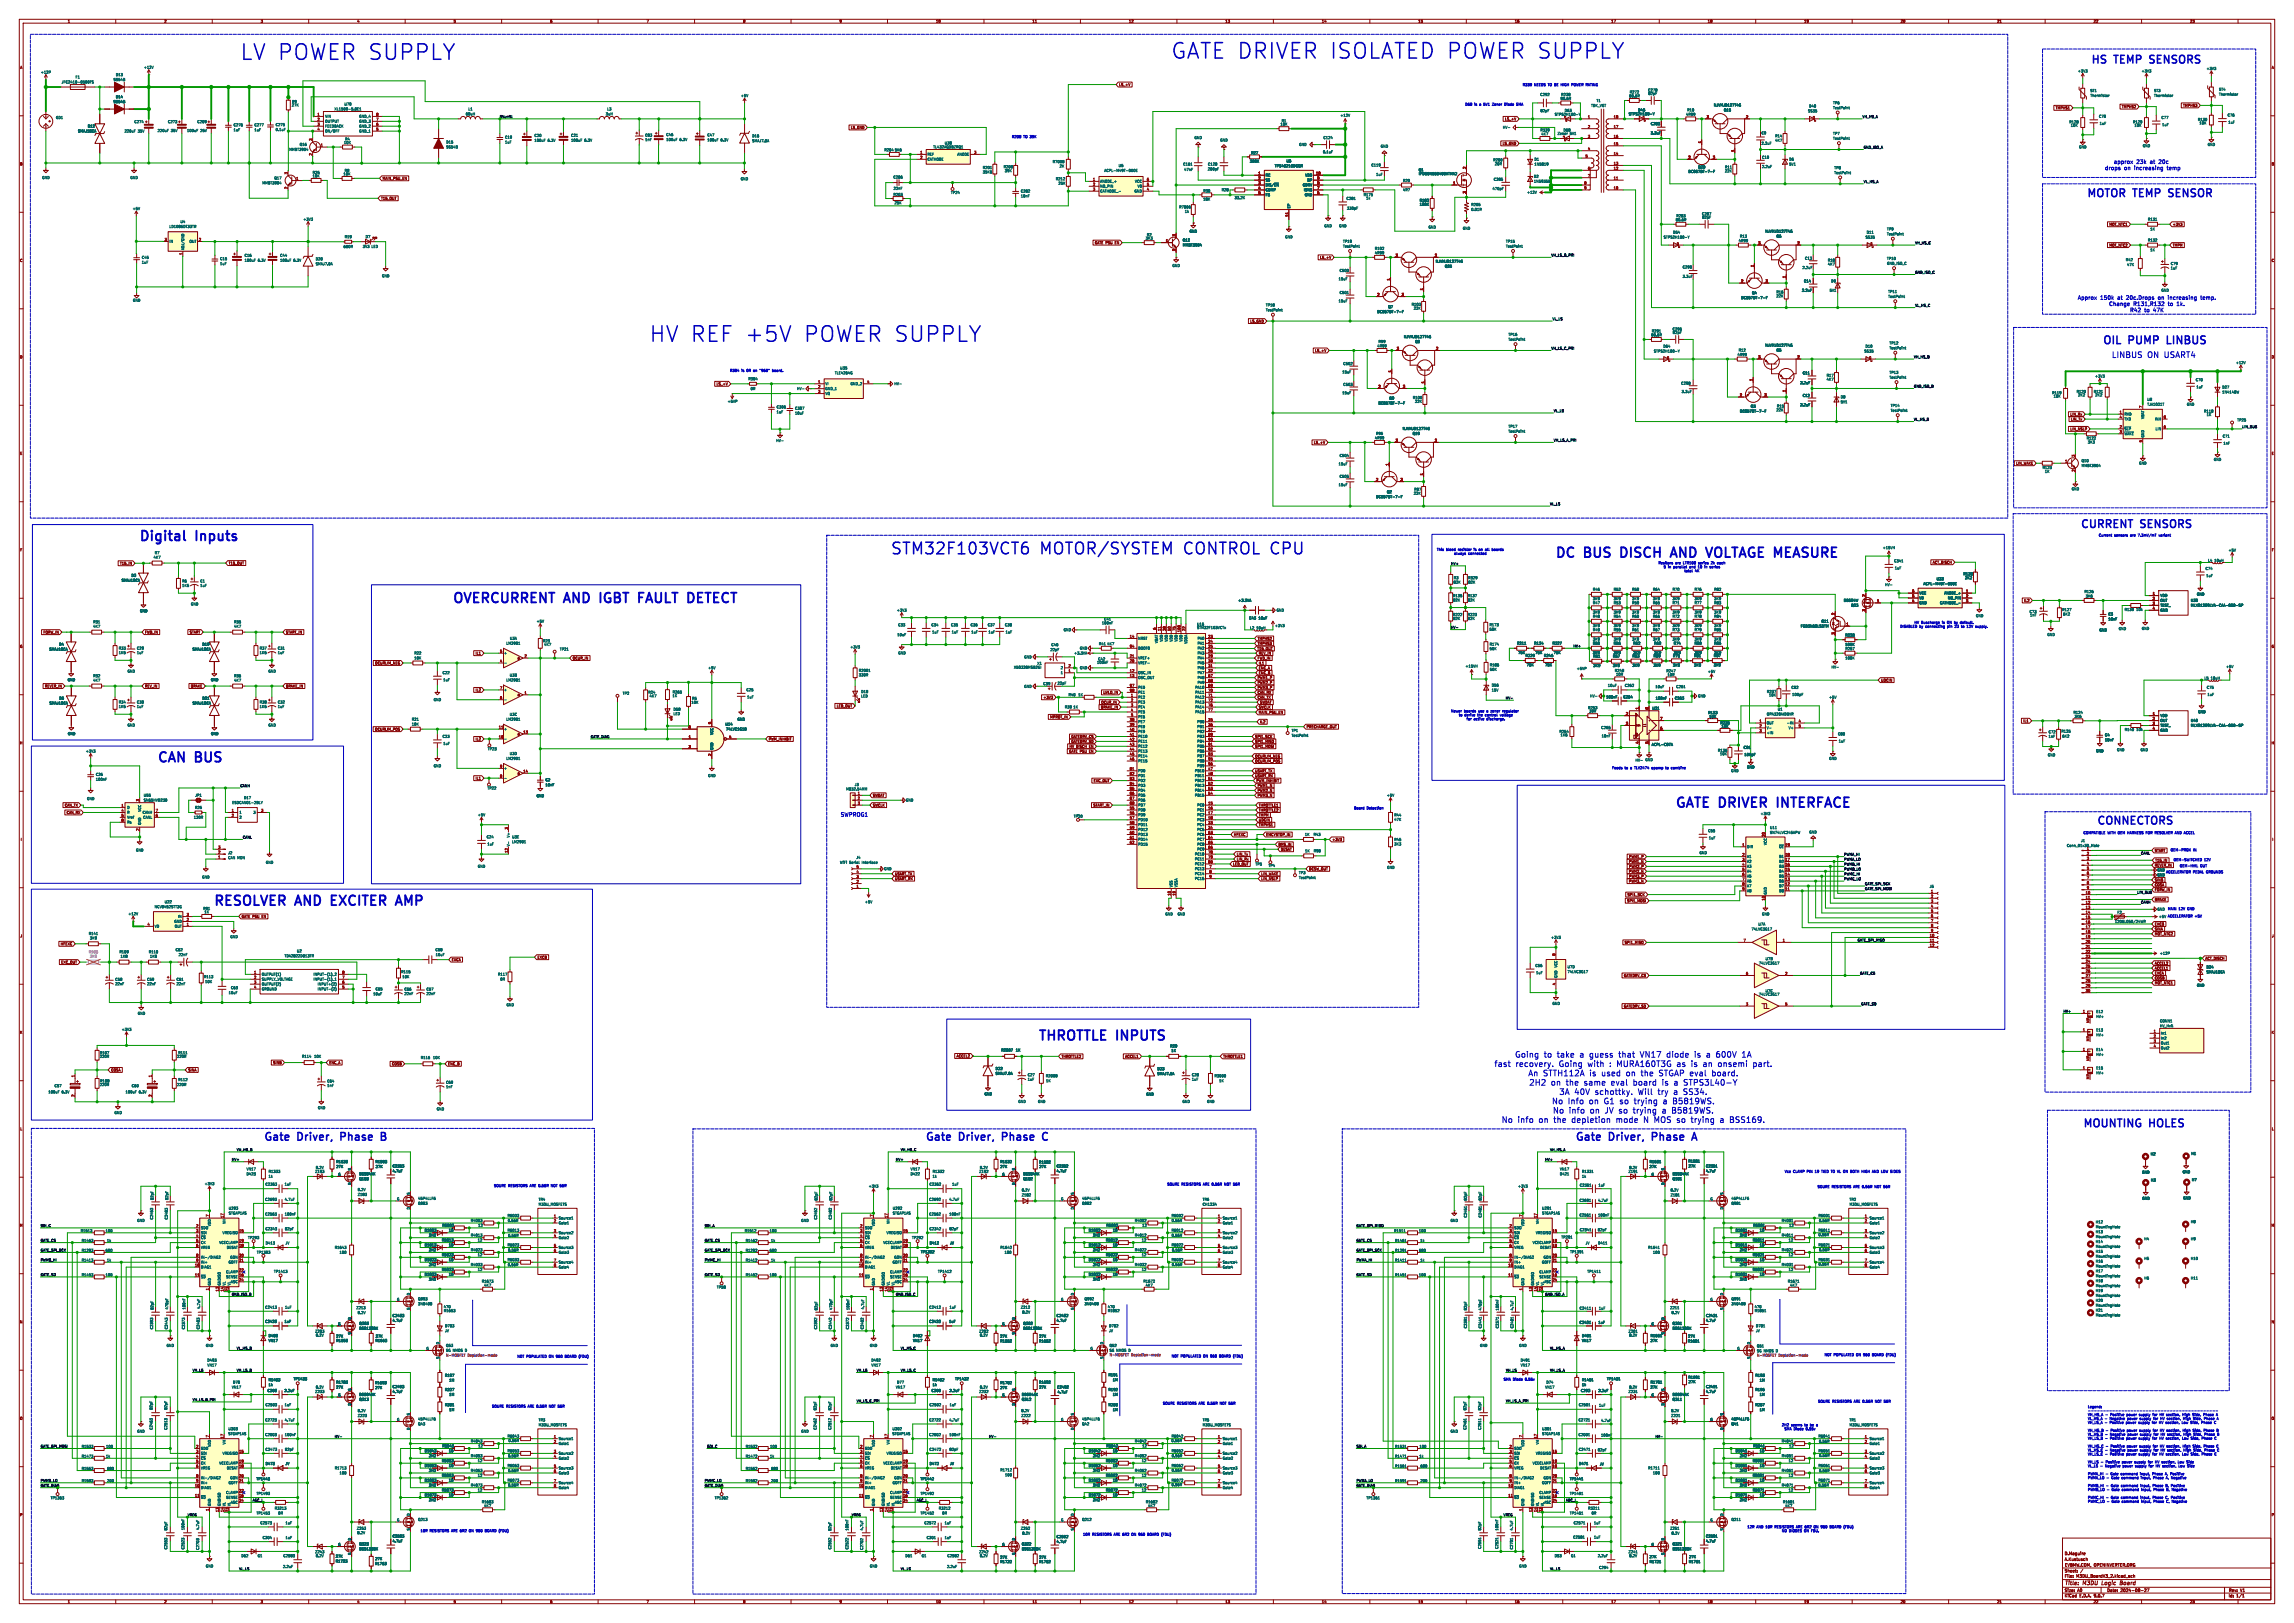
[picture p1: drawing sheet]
<svg xmlns="http://www.w3.org/2000/svg" width="1189mm" height="841mm" viewBox="0 0 1189 841" stroke-linecap="round" stroke-linejoin="round" font-family="sans-serif">
<defs><g id="words">
<g font-size="11.1" fill="#0000c2">
<text x="124" y="32">LV POWER SUPPLY</text>
<text x="607" y="32">GATE DRIVER ISOLATED POWER SUPPLY</text>
<text x="336" y="178">HV REF +5V</text>
<text x="419" y="178">POWER SUPPLY</text>
</g>
<g font-size="8.4" fill="#0000c2">
<text x="461" y="288">STM32F103VCT6</text>
<text x="539" y="288">MOTOR/SYSTEM</text>
<text x="615" y="288">CONTROL CPU</text>
</g>
<g font-size="7" fill="#0000c2">
<text x="72" y="281">Digital</text>
<text x="102" y="281">Inputs</text>
<text x="806" y="289">DC</text>
<text x="822" y="289">BUS</text>
<text x="842" y="289">DISCH</text>
<text x="871" y="289">AND</text>
<text x="891" y="289">VOLTAGE MEASURE</text>
<text x="234" y="313">OVERCURRENT</text>
<text x="293" y="313">AND</text>
<text x="313" y="313">IGBT</text>
<text x="335" y="313">FAULT DETECT</text>
<text x="81" y="395">CAN</text>
<text x="102" y="395">BUS</text>
<text x="868" y="419">GATE DRIVER</text>
<text x="924" y="419">INTERFACE</text>
<text x="110" y="470">RESOLVER</text>
<text x="154" y="470">AND</text>
<text x="174" y="470">EXCITER</text>
<text x="210" y="470">AMP</text>
<text x="538" y="539">THROTTLE INPUTS</text>
</g>
<g font-size="5.6" fill="#0000c2">
<text x="1083" y="34">HS</text>
<text x="1096" y="34">TEMP</text>
<text x="1116" y="34">SENSORS</text>
<text x="1081" y="103">MOTOR</text>
<text x="1106" y="103">TEMP</text>
<text x="1126" y="103">SENSOR</text>
<text x="1089" y="179">OIL</text>
<text x="1103" y="179">PUMP</text>
<text x="1125" y="179">LINBUS</text>
<text x="1078" y="275">CURRENT</text>
<text x="1110" y="275">SENSORS</text>
<text x="1086" y="428">CONNECTORS</text>
<text x="1079" y="585">MOUNTING</text>
<text x="1114" y="585">HOLES</text>
<text x="136" y="592">Gate</text>
<text x="154" y="592">Driver,</text>
<text x="178" y="592">Phase</text>
<text x="479" y="592">Gate</text>
<text x="497" y="592">Driver,</text>
<text x="521" y="592">Phase</text>
<text x="816" y="592">Gate</text>
<text x="834" y="592">Driver,</text>
<text x="858" y="592">Phase</text>
</g>
<g font-size="4.2" fill="#0000c2">
<text x="1095" y="186">LINBUS</text>
<text x="1113" y="186">ON USART4</text>
<text x="785" y="548">Going</text>
<text x="800" y="548">to</text>
<text x="807" y="548">take</text>
<text x="818" y="548">a guess</text>
<text x="838" y="548">that</text>
<text x="849" y="548">VN17</text>
<text x="863" y="548">diode</text>
<text x="877" y="548">is</text>
<text x="883" y="548">a 600V</text>
<text x="901" y="548">1A</text>
<text x="775" y="553">fast</text>
<text x="785" y="553">recovery.</text>
<text x="792" y="558">An STTH112A</text>
<text x="808" y="553">Going</text>
<text x="822" y="553">with</text>
<text x="823" y="558">is</text>
<text x="829" y="558">used</text>
<text x="833" y="553">: MURA160T3G</text>
<text x="842" y="558">on</text>
<text x="850" y="558">the</text>
<text x="859" y="558">STGAP eval</text>
<text x="868" y="553">as is</text>
<text x="881" y="553">an</text>
<text x="886" y="558">board.</text>
<text x="889" y="553">onsemi</text>
<text x="907" y="553">part.</text>
<text x="793" y="563">2H2</text>
<text x="804" y="563">on</text>
<text x="811" y="563">the</text>
<text x="820" y="563">same</text>
<text x="834" y="563">eval</text>
<text x="846" y="563">board</text>
<text x="860" y="563">is</text>
<text x="866" y="563">a STPS3L40-Y</text>
<text x="808" y="568">3A 40V</text>
<text x="826" y="568">schottky.</text>
<text x="848" y="568">Will</text>
<text x="859" y="568">try</text>
<text x="867" y="568">a SS34.</text>
<text x="804" y="572">No Info</text>
<text x="823" y="572">on</text>
<text x="831" y="572">G1 so trying</text>
<text x="861" y="572">a B5819WS.</text>
<text x="805" y="577">No info</text>
<text x="824" y="577">on</text>
<text x="831" y="577">JV so trying</text>
<text x="860" y="577">a B5819WS.</text>
<text x="778" y="582">No info</text>
<text x="797" y="582">on</text>
<text x="805" y="582">the</text>
<text x="814" y="582">depletion</text>
<text x="837" y="582">mode</text>
<text x="851" y="582">N MOS so trying</text>
<text x="890" y="582">a BSS169.</text>
</g>
<g font-size="2.8" fill="#0000c2">
<text x="1091" y="88">drops</text>
<text x="1096" y="85">approx</text>
<text x="1101" y="88">on</text>
<text x="1106" y="88">increasing</text>
<text x="1107" y="85">23k</text>
<text x="1114" y="85">at</text>
<text x="1119" y="85">20c</text>
<text x="1123" y="88">temp</text>
<text x="1077" y="155">Approx</text>
<text x="1088" y="155">150k</text>
<text x="1097" y="155">at</text>
<text x="1102" y="155">20c.Drops</text>
<text x="1118" y="155">on</text>
<text x="1124" y="155">increasing</text>
<text x="1141" y="155">temp.</text>
<text x="1093" y="159">Change</text>
<text x="1104" y="162">R42</text>
<text x="1106" y="159">R131,R132</text>
<text x="1111" y="162">to</text>
<text x="1116" y="162">47K</text>
<text x="1124" y="159">to</text>
<text x="1128" y="159">1k.</text>
<text x="436" y="423">SWPROG1</text>
</g>
<g font-size="2.8" fill="#840000">
<text x="1070" y="822">Title:</text>
<text x="1080" y="822">M3DU</text>
<text x="1090" y="822">Logic</text>
<text x="1100" y="822">Board</text>
</g>
<g font-size="2.1" fill="#840000">
<text x="1070" y="809">A.Kustusch</text>
<text x="1070" y="806">D.Maguire</text>
<text x="1070" y="815">Sheet:</text>
<text x="1070" y="812">EVBMW.COM,</text>
<text x="1086" y="812">OPENINVERTER.ORG</text>
<text x="1070" y="818">File:</text>
<text x="1076" y="818">M3DU_BoardV3_2.kicad_sch</text>
<text x="1070" y="828">KiCad</text>
<text x="1070" y="825">Size:</text>
<text x="1077" y="825">A0</text>
<text x="1078" y="828">E.D.A.</text>
<text x="1085" y="828">9.0.7</text>
<text x="1092" y="825">Date:</text>
<text x="1099" y="825">2024-08-27</text>
<text x="1155" y="825">Rev:</text>
<text x="1155" y="828">Id:</text>
<text x="1159" y="828">1/1</text>
<text x="1161" y="825">V1</text>
</g>
<g font-size="1.8" fill="#840000">
<text x="35" y="12">1</text>
<text x="85" y="12">2</text>
<text x="135" y="12">3</text>
<text x="185" y="12">4</text>
<text x="235" y="12">5</text>
<text x="285" y="12">6</text>
<text x="335" y="12">7</text>
<text x="385" y="12">8</text>
<text x="435" y="12">9</text>
<text x="485" y="12">10</text>
<text x="535" y="12">11</text>
<text x="585" y="12">12</text>
<text x="635" y="12">13</text>
<text x="685" y="12">14</text>
<text x="735" y="12">15</text>
<text x="785" y="12">16</text>
<text x="835" y="12">17</text>
<text x="885" y="12">18</text>
<text x="935" y="12">19</text>
<text x="985" y="12">20</text>
<text x="1035" y="12">21</text>
<text x="1085" y="12">22</text>
<text x="1135" y="12">23</text>
<text x="10" y="36">A</text>
<text x="1177" y="36">A</text>
<text x="580" y="45">LS_+V</text>
<text x="1065" y="57">TMPHS1</text>
<text x="1100" y="56">TMPHS2</text>
<text x="1131" y="56">TMPHS3</text>
<text x="780" y="63">LS_+V</text>
<text x="441" y="67">LS_GND</text>
<text x="779" y="75">LS_GND</text>
<text x="10" y="86">B</text>
<text x="1177" y="86">B</text>
<text x="198" y="93">MAIN_PSU_EN</text>
<text x="197" y="104">T15_OUT</text>
<text x="1093" y="117">MOT_NTC1</text>
<text x="1126" y="117">+3V3</text>
<text x="567" y="127">GATE PSU</text>
<text x="578" y="127">EN</text>
<text x="1093" y="128">MOT_NTC2</text>
<text x="1126" y="128">TMPM</text>
<text x="10" y="136">C</text>
<text x="684" y="134">LS_+V</text>
<text x="1177" y="136">C</text>
<text x="648" y="167">LS_GND</text>
<text x="10" y="186">D</text>
<text x="681" y="183">LS_+V</text>
<text x="1177" y="186">D</text>
<text x="371" y="200">LS_+V</text>
<text x="1073" y="216">LIN_Rx</text>
<text x="1073" y="218">LIN_Tx</text>
<text x="1073" y="223">LIN_NSLP</text>
<text x="681" y="230">LS_+V</text>
<text x="10" y="236">E</text>
<text x="1177" y="236">E</text>
<text x="1045" y="241">LIN_WAKE</text>
<text x="10" y="286">F</text>
<text x="1177" y="286">F</text>
<text x="62" y="293">T15_IN</text>
<text x="118" y="293">T15_OUT</text>
<text x="1002" y="292">ACT_DISCH</text>
<text x="1049" y="312">IL2</text>
<text x="22" y="329">FORW_IN</text>
<text x="75" y="329">FWD_IN</text>
<text x="98" y="328">START</text>
<text x="148" y="329">START_IN</text>
<text x="10" y="336">G</text>
<text x="652" y="332">TMPHS2</text>
<text x="652" y="334">TMPHS3</text>
<text x="1177" y="336">G</text>
<text x="246" y="339">IL1</text>
<text x="297" y="342">OCUR_IN</text>
<text x="652" y="337">T15_OUT</text>
<text x="652" y="342">FWD_IN</text>
<text x="652" y="339">REV_IN</text>
<text x="194" y="344">OCURLIM_NEG</text>
<text x="652" y="347">ENC_A</text>
<text x="652" y="344">IL1</text>
<text x="652" y="352">PWM1_P</text>
<text x="652" y="350">ENC_B</text>
<text x="975" y="353">UDCIN</text>
<text x="23" y="356">REVER_IN</text>
<text x="75" y="356">REV_IN</text>
<text x="99" y="356">BRAKE</text>
<text x="148" y="356">BRAKE_IN</text>
<text x="246" y="358">IL2</text>
<text x="572" y="360">UVLO_IN</text>
<text x="652" y="360">CAN_RX</text>
<text x="652" y="355">PWM2_P</text>
<text x="652" y="357">PWM3_P</text>
<text x="541" y="362">+3V3</text>
<text x="571" y="365">OCUR_IN</text>
<text x="652" y="362">CAN_TX</text>
<text x="653" y="365">SWDAT</text>
<text x="434" y="367">LED_OUT</text>
<text x="570" y="367">BRAKE_IN</text>
<text x="652" y="370">MAIN_PSU_EN</text>
<text x="652" y="367">SWCLK</text>
<text x="544" y="372">MPROT_IN</text>
<text x="653" y="375">IL2</text>
<text x="677" y="378">PRECHARGE_OUT</text>
<text x="1049" y="374">IL1</text>
<text x="194" y="379">OCURLIM_POS</text>
<text x="246" y="384">IL2</text>
<text x="398" y="384">PWM_INHIBIT</text>
<text x="555" y="383">GATEDRV_CS</text>
<text x="650" y="383">SPI1_SCK</text>
<text x="10" y="386">H</text>
<text x="554" y="388">HV DISCH</text>
<text x="555" y="385">GATEDRV_SD</text>
<text x="565" y="388">EN</text>
<text x="650" y="385">SPI1_MISO</text>
<text x="650" y="388">SPI1_MOSI</text>
<text x="1177" y="386">H</text>
<text x="554" y="390">GATE PSU</text>
<text x="565" y="390">EN</text>
<text x="650" y="395">OCURLIM_POS</text>
<text x="650" y="393">OCURLIM_NEG</text>
<text x="650" y="400">USART_TX</text>
<text x="246" y="404">IL1</text>
<text x="567" y="405">EXC_OUT</text>
<text x="650" y="403">USART_RX</text>
<text x="651" y="405">PWM_INHIBIT</text>
<text x="652" y="408">PWM1_N</text>
<text x="452" y="413">SWDAT</text>
<text x="652" y="411">PWM2_N</text>
<text x="652" y="413">PWM3_N</text>
<text x="33" y="418">CAN_TX</text>
<text x="452" y="418">SWCLK</text>
<text x="567" y="418">START_IN</text>
<text x="652" y="418">THROTTLE1</text>
<text x="34" y="422">CAN_RX</text>
<text x="652" y="421">THROTTLE2</text>
<text x="652" y="426">UDCIN</text>
<text x="652" y="423">TMPM</text>
<text x="652" y="428">TMPHS1</text>
<text x="11" y="436">I</text>
<text x="639" y="433">HFEXC</text>
<text x="656" y="433">EMCYSTOP_IN</text>
<text x="690" y="436">+3V3</text>
<text x="1178" y="436">I</text>
<text x="641" y="444">LIN_Tx</text>
<text x="662" y="438">BMS_IN</text>
<text x="664" y="441">DESAT</text>
<text x="1117" y="442">START</text>
<text x="639" y="449">LED_OUT</text>
<text x="641" y="446">LIN_Rx</text>
<text x="844" y="447">PWM1_N</text>
<text x="844" y="450">PWM2_P</text>
<text x="844" y="445">PWM1_P</text>
<text x="1117" y="449">REVER_IN</text>
<text x="1117" y="447">T15_IN</text>
<text x="464" y="454">USART_TX</text>
<text x="654" y="454">LIN_WAKE</text>
<text x="678" y="451">DCSW_OUT</text>
<text x="844" y="452">PWM2_N</text>
<text x="844" y="455">PWM3_P</text>
<text x="464" y="456">USART_RX</text>
<text x="654" y="456">LIN_NSLP</text>
<text x="844" y="458">PWM3_N</text>
<text x="1117" y="459">COSA</text>
<text x="1117" y="462">FORW_IN</text>
<text x="1117" y="457">SINB</text>
<text x="843" y="468">SPI1_MOSI</text>
<text x="843" y="465">SPI1_SCK</text>
<text x="1117" y="467">BRAKE</text>
<text x="125" y="476">GATE PSU</text>
<text x="136" y="476">EN</text>
<text x="1117" y="480">EXCB</text>
<text x="10" y="486">J</text>
<text x="1117" y="482">SINA</text>
<text x="1117" y="485">MOT_NTC2</text>
<text x="1177" y="486">J</text>
<text x="31" y="490">HFEXC</text>
<text x="842" y="489">SPI1_MISO</text>
<text x="278" y="497">EXCB</text>
<text x="1143" y="498">ACT_DISCH</text>
<text x="32" y="499">EXC_OUT</text>
<text x="234" y="498">EXCA</text>
<text x="1117" y="500">ACCEL2</text>
<text x="1117" y="503">ACCEL1</text>
<text x="842" y="506">GATEDRV_CS</text>
<text x="1117" y="508">COSB</text>
<text x="1117" y="505">EXCA</text>
<text x="1117" y="510">MOT_NTC1</text>
<text x="842" y="522">GATEDRV_SD</text>
<text x="10" y="536">K</text>
<text x="1177" y="536">K</text>
<text x="141" y="552">SINB</text>
<text x="171" y="552">ENC_A</text>
<text x="496" y="548">ACCEL2</text>
<text x="550" y="548">THROTTLE2</text>
<text x="583" y="548">ACCEL1</text>
<text x="634" y="548">THROTTLE1</text>
<text x="57" y="555">COSA</text>
<text x="97" y="555">SINA</text>
<text x="203" y="552">COSB</text>
<text x="232" y="552">ENC_B</text>
<text x="10" y="586">L</text>
<text x="1177" y="586">L</text>
<text x="10" y="636">M</text>
<text x="1177" y="636">M</text>
<text x="10" y="686">N</text>
<text x="1177" y="686">N</text>
<text x="10" y="736">O</text>
<text x="1177" y="736">O</text>
<text x="10" y="786">P</text>
<text x="1177" y="786">P</text>
<text x="35" y="831">1</text>
<text x="85" y="831">2</text>
<text x="135" y="831">3</text>
<text x="185" y="831">4</text>
<text x="235" y="831">5</text>
<text x="285" y="831">6</text>
<text x="335" y="831">7</text>
<text x="385" y="831">8</text>
<text x="435" y="831">9</text>
<text x="485" y="831">10</text>
<text x="535" y="831">11</text>
<text x="585" y="831">12</text>
<text x="635" y="831">13</text>
<text x="685" y="831">14</text>
<text x="735" y="831">15</text>
<text x="785" y="831">16</text>
<text x="835" y="831">17</text>
<text x="885" y="831">18</text>
<text x="935" y="831">19</text>
<text x="985" y="831">20</text>
<text x="1035" y="831">21</text>
<text x="1085" y="831">22</text>
<text x="1135" y="831">23</text>
</g>
<g font-size="1.8" fill="#006464">
<text x="74" y="36">+12V</text>
<text x="21" y="38">+12P</text>
<text x="39" y="41">F1</text>
<text x="60" y="40">D13</text>
<text x="1077" y="38">+3V3</text>
<text x="1110" y="38">+3V3</text>
<text x="1144" y="36">+3V3</text>
<text x="32" y="43">JFC2410-0500TS</text>
<text x="59" y="42">SS54B</text>
<text x="854" y="48">C278</text>
<text x="1083" y="48">ST1</text>
<text x="1116" y="48">ST3</text>
<text x="1150" y="47">ST4</text>
<text x="59" y="54">SS54B</text>
<text x="60" y="51">D14</text>
<text x="151" y="54">R9</text>
<text x="384" y="50">+5V</text>
<text x="798" y="50">C292</text>
<text x="809" y="52">80.6R</text>
<text x="809" y="50">R238</text>
<text x="827" y="53">T1</text>
<text x="844" y="51">80.6R</text>
<text x="845" y="49">R272</text>
<text x="854" y="49">82pF</text>
<text x="1083" y="50">Thermistor</text>
<text x="1116" y="50">Thermistor</text>
<text x="1150" y="50">Thermistor</text>
<text x="151" y="55">27K</text>
<text x="173" y="57">XL1509-5.0E1</text>
<text x="178" y="55">U70</text>
<text x="241" y="60">68uH</text>
<text x="243" y="57">L1</text>
<text x="314" y="60">3uH</text>
<text x="315" y="57">L3</text>
<text x="798" y="58">82pF</text>
<text x="811" y="58">D63</text>
<text x="825" y="56">TDK_VGT</text>
<text x="844" y="60">STPS2H100-Y</text>
<text x="849" y="58">D45</text>
<text x="874" y="58">R10</text>
<text x="888" y="55">NJVMJD127T4G</text>
<text x="893" y="58">Q15</text>
<text x="937" y="58">SS35</text>
<text x="938" y="56">D40</text>
<text x="950" y="54">TP6</text>
<text x="950" y="57">TestPoint</text>
<text x="29" y="62">GD1</text>
<text x="70" y="64">C274</text>
<text x="87" y="64">C273</text>
<text x="102" y="64">C209</text>
<text x="121" y="66">C276</text>
<text x="132" y="66">C277</text>
<text x="143" y="66">C275</text>
<text x="168" y="61">VIN</text>
<text x="168" y="64">OUTPUT</text>
<text x="186" y="61">GND_4</text>
<text x="186" y="64">GND_3</text>
<text x="664" y="65">10K</text>
<text x="664" y="63">R1</text>
<text x="695" y="61">+12V</text>
<text x="806" y="60">STPS2H100-Y</text>
<text x="855" y="65">C283</text>
<text x="874" y="60">4R99</text>
<text x="1072" y="64">R128</text>
<text x="1073" y="66">10K</text>
<text x="1088" y="61">C78</text>
<text x="1088" y="65">1uF</text>
<text x="1105" y="64">R129</text>
<text x="1106" y="66">10K</text>
<text x="1120" y="62">C77</text>
<text x="1121" y="66">1uF</text>
<text x="1139" y="63">R130</text>
<text x="1140" y="65">10K</text>
<text x="1154" y="61">C76</text>
<text x="1155" y="64">1uF</text>
<text x="40" y="69">SMAJ18CA</text>
<text x="45" y="66">D12</text>
<text x="64" y="69">220uF</text>
<text x="71" y="69">35V</text>
<text x="82" y="69">220uF</text>
<text x="89" y="69">35V</text>
<text x="97" y="69">100uF</text>
<text x="104" y="69">25V</text>
<text x="121" y="68">1uF</text>
<text x="132" y="68">1uF</text>
<text x="143" y="68">0.1uF</text>
<text x="168" y="66">FEEDBACK</text>
<text x="168" y="69">ON/OFF</text>
<text x="186" y="66">GND_2</text>
<text x="186" y="69">GND_1</text>
<text x="262" y="72">C19</text>
<text x="277" y="71">C20</text>
<text x="296" y="71">C21</text>
<text x="334" y="71">C83</text>
<text x="345" y="71">C46</text>
<text x="366" y="71">C47</text>
<text x="390" y="71">D16</text>
<text x="779" y="67">HV-</text>
<text x="798" y="68">R339</text>
<text x="799" y="70">4K7</text>
<text x="807" y="70">Zener</text>
<text x="810" y="68">D68</text>
<text x="814" y="70">5V1</text>
<text x="855" y="70">3.3uF</text>
<text x="913" y="70">C9</text>
<text x="920" y="71">R14</text>
<text x="950" y="70">TP7</text>
<text x="155" y="76">Q16</text>
<text x="178" y="75">10K</text>
<text x="179" y="73">R4</text>
<text x="231" y="75">D15</text>
<text x="231" y="77">SS54B</text>
<text x="262" y="75">1uF</text>
<text x="277" y="74">100uF</text>
<text x="284" y="74">6.3V</text>
<text x="296" y="74">100uF</text>
<text x="303" y="74">6.3V</text>
<text x="334" y="73">1nF</text>
<text x="345" y="73">100uF</text>
<text x="352" y="73">6.3V</text>
<text x="366" y="73">100uF</text>
<text x="374" y="73">6.3V</text>
<text x="390" y="74">SMAJ7.0A</text>
<text x="484" y="77">TL432AQDBZRQ1</text>
<text x="490" y="75">U38</text>
<text x="619" y="72">GND</text>
<text x="632" y="74">GND</text>
<text x="673" y="76">GND</text>
<text x="686" y="72">C124</text>
<text x="716" y="77">GND</text>
<text x="913" y="75">2.2uF</text>
<text x="920" y="74">4K7</text>
<text x="950" y="73">TestPoint</text>
<text x="1077" y="77">GND</text>
<text x="1110" y="76">GND</text>
<text x="1144" y="76">GND</text>
<text x="150" y="78">MMBT3904</text>
<text x="458" y="79">R204</text>
<text x="464" y="79">5K6</text>
<text x="481" y="81">REF</text>
<text x="481" y="83">CATHODE</text>
<text x="496" y="81">ANODE</text>
<text x="648" y="80">R27</text>
<text x="686" y="80">0.1uF</text>
<text x="774" y="84">R200</text>
<text x="795" y="83">D1</text>
<text x="913" y="82">C10</text>
<text x="927" y="83">D6</text>
<text x="178" y="89">R8</text>
<text x="509" y="88">R201</text>
<text x="520" y="87">R208</text>
<text x="521" y="89">39K</text>
<text x="545" y="85">R7008</text>
<text x="549" y="87">2K</text>
<text x="572" y="89">ACPL-M49T-000E</text>
<text x="580" y="87">U5</text>
<text x="613" y="86">C161</text>
<text x="614" y="89">47nF</text>
<text x="626" y="88">200pF</text>
<text x="626" y="86">C128</text>
<text x="648" y="84">300K</text>
<text x="661" y="87">TPS40210DGQR</text>
<text x="667" y="84">U6</text>
<text x="711" y="86">C119</text>
<text x="735" y="89">Q1</text>
<text x="775" y="86">20R</text>
<text x="795" y="86">1N5819</text>
<text x="875" y="90">BC857BT-7-F</text>
<text x="880" y="87">Q20</text>
<text x="894" y="87">R11</text>
<text x="894" y="90">22K</text>
<text x="913" y="87">2.2uF</text>
<text x="927" y="86">5V1</text>
<text x="951" y="88">TP8</text>
<text x="22" y="93">GND</text>
<text x="67" y="93">GND</text>
<text x="136" y="96">MMBT3904</text>
<text x="142" y="93">Q17</text>
<text x="162" y="90">R25</text>
<text x="162" y="92">10K</text>
<text x="178" y="91">10K</text>
<text x="384" y="94">GND</text>
<text x="463" y="93">C286</text>
<text x="509" y="90">35K6</text>
<text x="547" y="94">R212</text>
<text x="548" y="96">25K</text>
<text x="570" y="95">ANODE_+</text>
<text x="588" y="95">VCC</text>
<text x="656" y="92">RC</text>
<text x="656" y="94">SS</text>
<text x="676" y="92">VDD</text>
<text x="677" y="94">BP</text>
<text x="713" y="91">1uF</text>
<text x="727" y="94">R20</text>
<text x="735" y="91">IPD50N06S409ATMA2</text>
<text x="774" y="94">C285</text>
<text x="795" y="92">D2</text>
<text x="795" y="95">1N5935B</text>
<text x="951" y="90">TestPoint</text>
<text x="463" y="102">R203</text>
<text x="463" y="99">22nF</text>
<text x="493" y="101">TP24</text>
<text x="529" y="100">C282</text>
<text x="570" y="97">NO_PIN</text>
<text x="570" y="100">CATHODE_-</text>
<text x="588" y="100">GND</text>
<text x="589" y="97">V0</text>
<text x="624" y="100">R30</text>
<text x="633" y="99">R28</text>
<text x="656" y="97">DIS/~{EN}</text>
<text x="656" y="99">COMP</text>
<text x="656" y="102">FB</text>
<text x="675" y="97">GDRV</text>
<text x="676" y="99">ISNS</text>
<text x="676" y="102">GND</text>
<text x="707" y="102">R175</text>
<text x="727" y="99">4R7</text>
<text x="773" y="99">470pF</text>
<text x="791" y="101">+12V</text>
<text x="464" y="106">25K</text>
<text x="529" y="102">10nF</text>
<text x="624" y="104">18K</text>
<text x="640" y="103">33.2K</text>
<text x="698" y="104">C281</text>
<text x="708" y="104">1k</text>
<text x="736" y="105">R182</text>
<text x="736" y="107">100K</text>
<text x="762" y="107">R205</text>
<text x="69" y="109">+5V</text>
<text x="611" y="108">R7006</text>
<text x="614" y="110">1k</text>
<text x="669" y="108" transform="rotate(-90 669 108)">EP</text>
<text x="698" y="109">330pF</text>
<text x="762" y="109">0.01R</text>
<text x="869" y="113">R283</text>
<text x="882" y="112">C287</text>
<text x="882" y="114">82pF</text>
<text x="88" y="118">LD1086DT33TR</text>
<text x="93" y="116">U4</text>
<text x="157" y="115">+3V3</text>
<text x="686" y="118">GND</text>
<text x="694" y="118">GND</text>
<text x="740" y="119">GND</text>
<text x="758" y="119">GND</text>
<text x="868" y="115">80.6R</text>
<text x="978" y="120">TP9</text>
<text x="1113" y="115">R131</text>
<text x="1114" y="120">1K</text>
<text x="179" y="124">R19</text>
<text x="189" y="124">D7</text>
<text x="594" y="124">3K3</text>
<text x="594" y="123">R2</text>
<text x="613" y="125">Q12</text>
<text x="616" y="121">GND</text>
<text x="666" y="124">GND</text>
<text x="696" y="126">TP19</text>
<text x="780" y="126">TP15</text>
<text x="862" y="124">STPS2H100-Y</text>
<text x="867" y="121">D54</text>
<text x="901" y="126">4R99</text>
<text x="902" y="123">R13</text>
<text x="915" y="121">NJVMJD127T4G</text>
<text x="921" y="123">Q6</text>
<text x="967" y="124">SS35</text>
<text x="967" y="121">D11</text>
<text x="978" y="122">TestPoint</text>
<text x="1113" y="125">R132</text>
<text x="88" y="126">IN</text>
<text x="96" y="130" transform="rotate(-90 96 130)">ADJ/GND</text>
<text x="98" y="126">OUT</text>
<text x="178" y="129">680R</text>
<text x="188" y="129">3V3</text>
<text x="193" y="129">LED</text>
<text x="613" y="128">MMBT3904</text>
<text x="696" y="128">TestPoint</text>
<text x="712" y="130">R102</text>
<text x="712" y="132">4R99</text>
<text x="780" y="128">TestPoint</text>
<text x="1114" y="130">1K</text>
<text x="73" y="137">1uF</text>
<text x="73" y="134">C45</text>
<text x="114" y="138">1uF</text>
<text x="114" y="135">C15</text>
<text x="127" y="136">100uF</text>
<text x="127" y="133">C16</text>
<text x="134" y="136">6.3V</text>
<text x="145" y="136">100uF</text>
<text x="145" y="133">C44</text>
<text x="152" y="136">6.3V</text>
<text x="164" y="138">SMAJ7.0A</text>
<text x="164" y="135">D20</text>
<text x="744" y="136">NJVMJD127T4G</text>
<text x="935" y="135">C13</text>
<text x="947" y="136">R18</text>
<text x="947" y="138">4K7</text>
<text x="978" y="137">GND_ISO_C</text>
<text x="978" y="135">TP10</text>
<text x="1102" y="135">R42</text>
<text x="1125" y="137">C79</text>
<text x="198" y="144">GND</text>
<text x="608" y="139">GND</text>
<text x="694" y="141">C500</text>
<text x="749" y="139">Q25</text>
<text x="872" y="139">C290</text>
<text x="934" y="140">2.2uF</text>
<text x="1102" y="138">47K</text>
<text x="1125" y="140">1uF</text>
<text x="694" y="145">15uF</text>
<text x="872" y="144">3.3uF</text>
<text x="935" y="147">C14</text>
<text x="949" y="147">D9</text>
<text x="694" y="153">C501</text>
<text x="902" y="155">BC857BT-7-F</text>
<text x="908" y="153">Q4</text>
<text x="921" y="152">R16</text>
<text x="921" y="154">22K</text>
<text x="934" y="151">2.2uF</text>
<text x="948" y="151">5V1</text>
<text x="979" y="155">TestPoint</text>
<text x="979" y="152">TP11</text>
<text x="1120" y="151">GND</text>
<text x="69" y="157">GND</text>
<text x="656" y="162">TestPoint</text>
<text x="656" y="159">TP18</text>
<text x="694" y="157">15uF</text>
<text x="719" y="160">Q7</text>
<text x="732" y="159">R103</text>
<text x="733" y="161">22K</text>
<text x="714" y="162">BC857BT-7-F</text>
<text x="856" y="172">R291</text>
<text x="867" y="171">C296</text>
<text x="867" y="173">82pF</text>
<text x="714" y="178">R99</text>
<text x="728" y="175">NJVMJD127T4G</text>
<text x="733" y="178">Q8</text>
<text x="782" y="177">TestPoint</text>
<text x="782" y="174">TP16</text>
<text x="856" y="174">80.6R</text>
<text x="915" y="180">NJVMJD127T4G</text>
<text x="979" y="179">TP12</text>
<text x="714" y="180">4R99</text>
<text x="857" y="183">STPS2H100-Y</text>
<text x="862" y="180">D64</text>
<text x="900" y="185">4R99</text>
<text x="901" y="182">R12</text>
<text x="921" y="182">Q5</text>
<text x="966" y="183">SS35</text>
<text x="967" y="180">D10</text>
<text x="979" y="181">TestPoint</text>
<text x="435" y="192">U35</text>
<text x="696" y="189">C502</text>
<text x="1159" y="189">+12V</text>
<text x="388" y="197">R384</text>
<text x="433" y="194">TLE4264G</text>
<text x="696" y="194">15uF</text>
<text x="934" y="194">C11</text>
<text x="947" y="195">R17</text>
<text x="947" y="197">4K7</text>
<text x="979" y="196">TestPoint</text>
<text x="979" y="194">TP13</text>
<text x="1086" y="196">+3V3</text>
<text x="1138" y="198">C70</text>
<text x="389" y="202">0R</text>
<text x="413" y="202">HV-</text>
<text x="428" y="200">VI</text>
<text x="428" y="202">GND_1</text>
<text x="441" y="200">GND_2</text>
<text x="463" y="200">HV-</text>
<text x="696" y="200">C503</text>
<text x="871" y="199">C298</text>
<text x="871" y="204">3.3uF</text>
<text x="933" y="199">2.2uF</text>
<text x="1076" y="204">R120</text>
<text x="1085" y="204">R121</text>
<text x="1138" y="201">1uF</text>
<text x="1152" y="202">D27</text>
<text x="377" y="209">+5VP</text>
<text x="428" y="205">VQ</text>
<text x="696" y="204">15uF</text>
<text x="714" y="210">BC857BT-7-F</text>
<text x="720" y="207">Q9</text>
<text x="732" y="207">R100</text>
<text x="733" y="209">22K</text>
<text x="934" y="206">C12</text>
<text x="954" y="207">D8</text>
<text x="954" y="209">5V1</text>
<text x="1063" y="204">R119</text>
<text x="1064" y="206">10K</text>
<text x="1077" y="206">2K2</text>
<text x="1086" y="206">2K2</text>
<text x="1113" y="208">U8</text>
<text x="1152" y="204">1N4148W</text>
<text x="402" y="212">C306</text>
<text x="402" y="214">1uF</text>
<text x="412" y="212">C307</text>
<text x="412" y="215">10uF</text>
<text x="902" y="214">BC857BT-7-F</text>
<text x="907" y="211">Q3</text>
<text x="921" y="213">22K</text>
<text x="921" y="211">R15</text>
<text x="933" y="211">2.2uF</text>
<text x="980" y="214">TestPoint</text>
<text x="980" y="211">TP14</text>
<text x="1101" y="215">RXD</text>
<text x="1113" y="210">TJA1021T</text>
<text x="1133" y="210">GND</text>
<text x="1142" y="214">R118</text>
<text x="1144" y="216">1K</text>
<text x="782" y="222">TP17</text>
<text x="1101" y="218">TXD</text>
<text x="1111" y="217" transform="rotate(-90 1111 217)">VBAT</text>
<text x="1117" y="218">INH</text>
<text x="1159" y="219">TP25</text>
<text x="712" y="228">4R99</text>
<text x="713" y="226">R96</text>
<text x="727" y="223">NJVMJD127T4G</text>
<text x="732" y="226">Q19</text>
<text x="782" y="224">TestPoint</text>
<text x="1081" y="228">R122</text>
<text x="1101" y="223">~{SLP}</text>
<text x="1101" y="226">~{WAKE}</text>
<text x="1111" y="227" transform="rotate(-90 1111 227)">GND</text>
<text x="1117" y="223">LIN</text>
<text x="1152" y="227">C71</text>
<text x="402" y="229">HV-</text>
<text x="1082" y="230">3K3</text>
<text x="1152" y="231">1nF</text>
<text x="694" y="237">C504</text>
<text x="1079" y="240">Q10</text>
<text x="1147" y="239">GND</text>
<text x="694" y="241">15uF</text>
<text x="1059" y="243">R123</text>
<text x="1060" y="245">1K</text>
<text x="1079" y="242">MMBT3904</text>
<text x="1109" y="241">GND</text>
<text x="694" y="248">C505</text>
<text x="694" y="252">15uF</text>
<text x="719" y="256">Q2</text>
<text x="733" y="257">22K</text>
<text x="733" y="254">R97</text>
<text x="1074" y="254">GND</text>
<text x="713" y="258">BC857BT-7-F</text>
<text x="80" y="287">R7</text>
<text x="976" y="285">+15VH</text>
<text x="1155" y="286">+5V</text>
<text x="79" y="290">4K7</text>
<text x="982" y="292">C341</text>
<text x="1144" y="291">L4</text>
<text x="1148" y="291">10uH</text>
<text x="68" y="299">D3</text>
<text x="982" y="295">1uF</text>
<text x="1018" y="298">R138</text>
<text x="1143" y="296">C74</text>
<text x="1143" y="299">1uF</text>
<text x="63" y="302">SMAJ18CA</text>
<text x="94" y="302">R6</text>
<text x="94" y="304">1K5</text>
<text x="104" y="302">C1</text>
<text x="104" y="304">1uF</text>
<text x="753" y="303">82K</text>
<text x="753" y="300">R3</text>
<text x="761" y="300">R329</text>
<text x="761" y="303">82K</text>
<text x="977" y="304">HV-</text>
<text x="997" y="303">ACPL-M49T-000E</text>
<text x="1004" y="301">U33</text>
<text x="1018" y="300">2K2</text>
<text x="753" y="310">R135</text>
<text x="753" y="312">82K</text>
<text x="761" y="310">R137</text>
<text x="761" y="312">82K</text>
<text x="825" y="306">R46</text>
<text x="825" y="311">3K9</text>
<text x="836" y="306">R52</text>
<text x="836" y="311">3K9</text>
<text x="846" y="306">R58</text>
<text x="846" y="311">3K9</text>
<text x="857" y="306">R64</text>
<text x="857" y="311">3K9</text>
<text x="867" y="306">R70</text>
<text x="867" y="311">3K9</text>
<text x="878" y="306">R76</text>
<text x="878" y="311">3K9</text>
<text x="888" y="306">R82</text>
<text x="888" y="311">3K9</text>
<text x="995" y="308">VCC</text>
<text x="995" y="311">V0</text>
<text x="1008" y="308">ANODE_+</text>
<text x="1009" y="311">NO_PIN</text>
<text x="1080" y="307">R126</text>
<text x="1081" y="310">3K6</text>
<text x="1120" y="309">VDD</text>
<text x="1139" y="309">GND</text>
<text x="72" y="317">GND</text>
<text x="99" y="314">GND</text>
<text x="465" y="317">+3V3</text>
<text x="642" y="312">+3.3VA</text>
<text x="662" y="317">GND</text>
<text x="825" y="313">R47</text>
<text x="836" y="313">R53</text>
<text x="846" y="313">R59</text>
<text x="857" y="313">R65</text>
<text x="867" y="313">R71</text>
<text x="878" y="313">R77</text>
<text x="888" y="313">R83</text>
<text x="956" y="312">BSS84W</text>
<text x="959" y="315">Q23</text>
<text x="995" y="313">GND</text>
<text x="1005" y="313">CATHODE_-</text>
<text x="1052" y="318">C73</text>
<text x="1069" y="317">R127</text>
<text x="1101" y="317">R139</text>
<text x="1107" y="317">10k</text>
<text x="1120" y="312">OUT</text>
<text x="1120" y="315">TEST_</text>
<text x="1120" y="317">GND</text>
<text x="1135" y="312">U30</text>
<text x="1135" y="315">MLX91209LVA-CAA-000-SP</text>
<text x="48" y="323">R31</text>
<text x="121" y="323">R35</text>
<text x="278" y="323">+5V</text>
<text x="571" y="324">100nF</text>
<text x="572" y="322">C41</text>
<text x="647" y="321">C43</text>
<text x="652" y="321">10uF</text>
<text x="753" y="319">R222</text>
<text x="753" y="321">82K</text>
<text x="761" y="319">R223</text>
<text x="761" y="321">82K</text>
<text x="825" y="320">R48</text>
<text x="825" y="318">3K9</text>
<text x="836" y="318">3K9</text>
<text x="836" y="320">R54</text>
<text x="846" y="320">R60</text>
<text x="846" y="318">3K9</text>
<text x="857" y="320">R66</text>
<text x="857" y="318">3K9</text>
<text x="867" y="318">3K9</text>
<text x="867" y="320">R72</text>
<text x="878" y="320">R78</text>
<text x="878" y="318">3K9</text>
<text x="888" y="320">R84</text>
<text x="888" y="318">3K9</text>
<text x="944" y="323">Q11</text>
<text x="1024" y="320">GND</text>
<text x="1052" y="320">1nF</text>
<text x="1069" y="319">6K2</text>
<text x="1093" y="319">C3</text>
<text x="1093" y="322">10nF</text>
<text x="48" y="325">4K7</text>
<text x="121" y="325">4K7</text>
<text x="465" y="330">10uF</text>
<text x="465" y="325">C33</text>
<text x="483" y="325">C34</text>
<text x="483" y="328">1uF</text>
<text x="493" y="325">C35</text>
<text x="493" y="328">1uF</text>
<text x="503" y="325">C36</text>
<text x="503" y="328">1uF</text>
<text x="512" y="325">C37</text>
<text x="512" y="328">1uF</text>
<text x="521" y="325">C38</text>
<text x="521" y="328">1uF</text>
<text x="551" y="327">GND</text>
<text x="620" y="324">U16</text>
<text x="620" y="326">STM32F103VCTx</text>
<text x="648" y="326">L2</text>
<text x="651" y="326">10uH</text>
<text x="661" y="325">+3V3</text>
<text x="772" y="325">R173</text>
<text x="772" y="327">50K</text>
<text x="825" y="325">3K9</text>
<text x="825" y="327">R49</text>
<text x="836" y="327">R55</text>
<text x="836" y="325">3K9</text>
<text x="846" y="327">R61</text>
<text x="846" y="325">3K9</text>
<text x="857" y="325">3K9</text>
<text x="857" y="327">R67</text>
<text x="867" y="327">R73</text>
<text x="867" y="325">3K9</text>
<text x="878" y="325">3K9</text>
<text x="878" y="327">R79</text>
<text x="888" y="327">R85</text>
<text x="888" y="325">3K9</text>
<text x="933" y="325">FGD3N60LSDTM</text>
<text x="1061" y="330">GND</text>
<text x="1088" y="327">GND</text>
<text x="1098" y="327">GND</text>
<text x="1110" y="327">GND</text>
<text x="31" y="335">D4</text>
<text x="105" y="335">D19</text>
<text x="262" y="334">LM2901</text>
<text x="264" y="332">U3A</text>
<text x="281" y="333">R23</text>
<text x="282" y="335">4K7</text>
<text x="545" y="335">C40</text>
<text x="569" y="334">R41</text>
<text x="574" y="334">4K7</text>
<text x="590" y="332">NRST</text>
<text x="600" y="333" transform="rotate(-90 600 333)">VBAT</text>
<text x="603" y="333" transform="rotate(-90 603 333)">VDD</text>
<text x="605" y="333" transform="rotate(-90 605 333)">VDD</text>
<text x="608" y="333" transform="rotate(-90 608 333)">VDD</text>
<text x="610" y="333" transform="rotate(-90 610 333)">VDD</text>
<text x="613" y="333" transform="rotate(-90 613 333)">VDD</text>
<text x="616" y="334" transform="rotate(-90 616 334)">VDDA</text>
<text x="621" y="332">PA0</text>
<text x="621" y="334">PA1</text>
<text x="772" y="335">R174</text>
<text x="786" y="334">R211</text>
<text x="795" y="334">R134</text>
<text x="805" y="334">R327</text>
<text x="825" y="334">R50</text>
<text x="825" y="332">3K9</text>
<text x="836" y="332">3K9</text>
<text x="836" y="334">R56</text>
<text x="846" y="332">3K9</text>
<text x="846" y="334">R62</text>
<text x="857" y="332">3K9</text>
<text x="857" y="334">R68</text>
<text x="867" y="332">3K9</text>
<text x="867" y="334">R74</text>
<text x="878" y="332">3K9</text>
<text x="878" y="334">R80</text>
<text x="888" y="334">R86</text>
<text x="888" y="332">3K9</text>
<text x="956" y="330">R228</text>
<text x="956" y="335">100K</text>
<text x="25" y="337">SMAJ18CA</text>
<text x="61" y="337">R33</text>
<text x="61" y="339">1K5</text>
<text x="71" y="339">1uF</text>
<text x="71" y="337">C29</text>
<text x="100" y="337">SMAJ18CA</text>
<text x="134" y="337">R37</text>
<text x="134" y="339">1K5</text>
<text x="144" y="339">1uF</text>
<text x="144" y="337">C31</text>
<text x="215" y="339">R22</text>
<text x="215" y="342">10K</text>
<text x="261" y="339">+</text>
<text x="290" y="337">TP21</text>
<text x="441" y="336">+3V3</text>
<text x="465" y="339">GND</text>
<text x="531" y="341">GND</text>
<text x="544" y="338">22pF</text>
<text x="557" y="339">+3.3VA</text>
<text x="560" y="337">GND</text>
<text x="590" y="337">BOOT0</text>
<text x="590" y="342">VREF+</text>
<text x="621" y="337">PA2</text>
<text x="621" y="339">PA3</text>
<text x="621" y="342">PA4</text>
<text x="772" y="337">50K</text>
<text x="787" y="339">75K</text>
<text x="791" y="341">R229</text>
<text x="796" y="339">75K</text>
<text x="800" y="341">R246</text>
<text x="805" y="339">75K</text>
<text x="825" y="339">3K9</text>
<text x="826" y="341">R51</text>
<text x="836" y="341">R57</text>
<text x="836" y="339">3K9</text>
<text x="846" y="341">R63</text>
<text x="846" y="339">3K9</text>
<text x="857" y="341">R69</text>
<text x="857" y="339">3K9</text>
<text x="867" y="341">R75</text>
<text x="867" y="339">3K9</text>
<text x="878" y="341">R81</text>
<text x="878" y="339">3K9</text>
<text x="888" y="341">R87</text>
<text x="888" y="339">3K9</text>
<text x="956" y="337">R257</text>
<text x="956" y="342">100K</text>
<text x="367" y="347">+5V</text>
<text x="525" y="347">X50328MSB2GI</text>
<text x="537" y="345">X1</text>
<text x="550" y="347">2</text>
<text x="560" y="347">GND</text>
<text x="568" y="344">100nF</text>
<text x="569" y="342">C42</text>
<text x="590" y="344">VREF-</text>
<text x="621" y="344">PA5</text>
<text x="621" y="347">PA6</text>
<text x="759" y="346">+15VH</text>
<text x="772" y="345">R186</text>
<text x="772" y="348">50K</text>
<text x="791" y="345">75K</text>
<text x="801" y="345">75K</text>
<text x="817" y="347">+5VP</text>
<text x="826" y="346">3K9</text>
<text x="836" y="346">3K9</text>
<text x="846" y="346">3K9</text>
<text x="857" y="346">3K9</text>
<text x="867" y="346">3K9</text>
<text x="878" y="346">3K9</text>
<text x="888" y="345">3K9</text>
<text x="949" y="347">HV-</text>
<text x="1154" y="346">+5V</text>
<text x="35" y="353">GND</text>
<text x="48" y="351">R32</text>
<text x="48" y="353">4K7</text>
<text x="66" y="349">GND</text>
<text x="109" y="353">GND</text>
<text x="121" y="351">R36</text>
<text x="121" y="353">4K7</text>
<text x="139" y="349">GND</text>
<text x="229" y="349">C22</text>
<text x="230" y="353">1uF</text>
<text x="262" y="353">LM2901</text>
<text x="264" y="351">U3B</text>
<text x="445" y="351">330R</text>
<text x="445" y="348">R2001</text>
<text x="550" y="349">1</text>
<text x="590" y="349">OSC_IN</text>
<text x="590" y="352">OSC_OUT</text>
<text x="621" y="349">PA7</text>
<text x="621" y="352">PA8</text>
<text x="837" y="348">R248</text>
<text x="837" y="350">10R</text>
<text x="864" y="349">R247</text>
<text x="864" y="351">10R</text>
<text x="885" y="349">+5V</text>
<text x="1142" y="352">L5</text>
<text x="1146" y="352">10uH</text>
<text x="261" y="358">+</text>
<text x="336" y="360">R24</text>
<text x="348" y="360">R265</text>
<text x="387" y="358">C25</text>
<text x="446" y="359">D18</text>
<text x="531" y="357">GND</text>
<text x="541" y="355">C39</text>
<text x="548" y="355">22pF</text>
<text x="590" y="357">PE0</text>
<text x="590" y="360">PE1</text>
<text x="619" y="357">PA10</text>
<text x="619" y="360">PA11</text>
<text x="621" y="355">PA9</text>
<text x="773" y="356">D56</text>
<text x="773" y="358">15V</text>
<text x="833" y="356">10uF</text>
<text x="842" y="356">C262</text>
<text x="858" y="357">10uF</text>
<text x="869" y="357">C261</text>
<text x="916" y="359">R237</text>
<text x="928" y="357">C82</text>
<text x="1144" y="357">C75</text>
<text x="26" y="365">SMAJ18CA</text>
<text x="31" y="363">D5</text>
<text x="61" y="365">R34</text>
<text x="71" y="365">C30</text>
<text x="100" y="365">SMAJ18CA</text>
<text x="105" y="363">D21</text>
<text x="134" y="365">R38</text>
<text x="144" y="365">C32</text>
<text x="225" y="363">GND</text>
<text x="323" y="360">TP2</text>
<text x="337" y="362">4K7</text>
<text x="348" y="361">1K</text>
<text x="358" y="365">10K</text>
<text x="359" y="363">R5</text>
<text x="387" y="362">1uF</text>
<text x="446" y="362">LED</text>
<text x="554" y="361">R40</text>
<text x="559" y="361">1K</text>
<text x="590" y="362">PE2</text>
<text x="590" y="365">PE3</text>
<text x="619" y="362">PA12</text>
<text x="619" y="365">PA13</text>
<text x="824" y="362">HV-</text>
<text x="832" y="362">100nF</text>
<text x="841" y="362">C264</text>
<text x="858" y="363">100nF</text>
<text x="868" y="363">C263</text>
<text x="880" y="362">GND</text>
<text x="917" y="361">10K</text>
<text x="929" y="361">100pF</text>
<text x="948" y="362">+5V</text>
<text x="1144" y="361">1uF</text>
<text x="61" y="367">1K5</text>
<text x="71" y="367">1uF</text>
<text x="134" y="367">1K5</text>
<text x="144" y="367">1uF</text>
<text x="264" y="371">U3C</text>
<text x="349" y="371">LED</text>
<text x="349" y="368">D58</text>
<text x="552" y="367">R39</text>
<text x="556" y="367">1K</text>
<text x="590" y="367">PE4</text>
<text x="590" y="370">PE5</text>
<text x="619" y="367">PA14</text>
<text x="619" y="370">PA15</text>
<text x="823" y="368">R253</text>
<text x="824" y="369">39R</text>
<text x="856" y="368">U31</text>
<text x="885" y="370">R133</text>
<text x="916" y="371">OPA320AIDBVR</text>
<text x="921" y="368">U1</text>
<text x="1075" y="370">R124</text>
<text x="1120" y="372">VDD</text>
<text x="1139" y="370">GND</text>
<text x="66" y="377">GND</text>
<text x="139" y="377">GND</text>
<text x="213" y="374">R21</text>
<text x="213" y="376">10K</text>
<text x="262" y="374">LM2901</text>
<text x="376" y="376">U14</text>
<text x="382" y="374">GND</text>
<text x="590" y="372">PE6</text>
<text x="590" y="375">PE7</text>
<text x="590" y="377">PE8</text>
<text x="620" y="375">PB0</text>
<text x="620" y="377">PB1</text>
<text x="830" y="378">C265</text>
<text x="886" y="372">10K</text>
<text x="892" y="376">R235</text>
<text x="892" y="377">10K</text>
<text x="916" y="376">OUT</text>
<text x="926" y="376">-IN</text>
<text x="1075" y="372">3K6</text>
<text x="1120" y="374">OUT</text>
<text x="1120" y="377">TEST_</text>
<text x="1135" y="374">U40</text>
<text x="1135" y="377">MLX91209LVA-CAA-000-SP</text>
<text x="35" y="381">GND</text>
<text x="109" y="381">GND</text>
<text x="229" y="382">C23</text>
<text x="261" y="379">+</text>
<text x="370" y="381" transform="rotate(-90 370 381)">VCC</text>
<text x="376" y="379">74LVC1G10</text>
<text x="590" y="380">PE9</text>
<text x="590" y="382">PE10</text>
<text x="620" y="380">PB2</text>
<text x="620" y="382">PB3</text>
<text x="669" y="379">TP1</text>
<text x="669" y="382">TestPoint</text>
<text x="808" y="380">R254</text>
<text x="809" y="382">1K6</text>
<text x="830" y="382">10nF</text>
<text x="916" y="378">V-</text>
<text x="916" y="381">+IN</text>
<text x="927" y="378">V+</text>
<text x="953" y="381">C80</text>
<text x="1062" y="382">1nF</text>
<text x="1062" y="380">C72</text>
<text x="1068" y="380">R125</text>
<text x="1069" y="382">6K2</text>
<text x="1091" y="382">C4</text>
<text x="1101" y="379">R140</text>
<text x="1107" y="379">10k</text>
<text x="1120" y="379">GND</text>
<text x="230" y="386">1uF</text>
<text x="253" y="389">TP23</text>
<text x="370" y="389" transform="rotate(-90 370 389)">GND</text>
<text x="590" y="385">PE11</text>
<text x="590" y="388">PE12</text>
<text x="620" y="385">PB4</text>
<text x="620" y="388">PB5</text>
<text x="856" y="387">ACPL-C87A</text>
<text x="890" y="390">R136</text>
<text x="904" y="388">C81</text>
<text x="953" y="385">1uF</text>
<text x="1086" y="390">GND</text>
<text x="1091" y="384">10nF</text>
<text x="1097" y="389">GND</text>
<text x="1109" y="389">GND</text>
<text x="44" y="390">+3V3</text>
<text x="262" y="394">LM2901</text>
<text x="264" y="391">U3D</text>
<text x="590" y="390">PE13</text>
<text x="590" y="393">PE14</text>
<text x="590" y="395">PE15</text>
<text x="620" y="390">PB6</text>
<text x="620" y="393">PB7</text>
<text x="620" y="395">PB8</text>
<text x="848" y="395">HV-</text>
<text x="853" y="395">GND</text>
<text x="891" y="392">10K</text>
<text x="904" y="392">100pF</text>
<text x="948" y="394">GND</text>
<text x="1061" y="392">GND</text>
<text x="225" y="398">GND</text>
<text x="261" y="399">+</text>
<text x="590" y="400">PD0</text>
<text x="619" y="400">PB10</text>
<text x="620" y="398">PB9</text>
<text x="897" y="400">GND</text>
<text x="905" y="398">GND</text>
<text x="50" y="405">100nF</text>
<text x="50" y="402">C26</text>
<text x="283" y="405">C2</text>
<text x="283" y="408">10nF</text>
<text x="367" y="403">GND</text>
<text x="443" y="407">J3</text>
<text x="590" y="403">PD1</text>
<text x="590" y="405">PD2</text>
<text x="590" y="408">PD3</text>
<text x="619" y="403">PB11</text>
<text x="619" y="405">PB12</text>
<text x="619" y="408">PB13</text>
<text x="74" y="413">U55</text>
<text x="101" y="413">JP1</text>
<text x="253" y="409">TP22</text>
<text x="278" y="413">GND</text>
<text x="438" y="410">M032.54MM</text>
<text x="590" y="410">PD4</text>
<text x="590" y="413">PD5</text>
<text x="619" y="410">PB14</text>
<text x="619" y="413">PB15</text>
<text x="719" y="413">+5V</text>
<text x="45" y="415">GND</text>
<text x="66" y="419">D</text>
<text x="74" y="416">SN65HVD230</text>
<text x="101" y="419">R26</text>
<text x="120" y="417">ESDCAN01-2BLY</text>
<text x="126" y="414">D17</text>
<text x="469" y="416">GND</text>
<text x="590" y="416">PD6</text>
<text x="590" y="418">PD7</text>
<text x="620" y="418">PC0</text>
<text x="66" y="422">R</text>
<text x="66" y="424">Vref</text>
<text x="73" y="421" transform="rotate(-90 73 421)">VCC</text>
<text x="74" y="422">CANH</text>
<text x="74" y="424">CANL</text>
<text x="100" y="424">120R</text>
<text x="124" y="422">1</text>
<text x="124" y="424">2</text>
<text x="131" y="422">3</text>
<text x="248" y="423">+5V</text>
<text x="556" y="424">TP20</text>
<text x="558" y="423">~</text>
<text x="590" y="421">PD8</text>
<text x="590" y="423">PD9</text>
<text x="590" y="426">PD10</text>
<text x="620" y="421">PC1</text>
<text x="620" y="423">PC2</text>
<text x="620" y="426">PC3</text>
<text x="723" y="423">R44</text>
<text x="723" y="426">47K</text>
<text x="912" y="423">+3V3</text>
<text x="66" y="427">Rs</text>
<text x="73" y="428" transform="rotate(-90 73 428)">GND</text>
<text x="590" y="428">PD11</text>
<text x="590" y="431">PD12</text>
<text x="620" y="428">PC4</text>
<text x="620" y="431">PC5</text>
<text x="885" y="431">C55</text>
<text x="917" y="430">U11</text>
<text x="252" y="435">C24</text>
<text x="264" y="434" transform="rotate(-90 264 434)">V+</text>
<text x="265" y="437">LM2901</text>
<text x="265" y="435">U3E</text>
<text x="590" y="433">PD13</text>
<text x="590" y="436">PD14</text>
<text x="620" y="433">PC6</text>
<text x="620" y="436">PC7</text>
<text x="676" y="433">1K</text>
<text x="681" y="433">R43</text>
<text x="723" y="436">R45</text>
<text x="886" y="435">1uF</text>
<text x="917" y="432">SN74LVC245APW</text>
<text x="938" y="432">GND</text>
<text x="1078" y="437">J1</text>
<text x="70" y="441">GND</text>
<text x="118" y="443">J2</text>
<text x="252" y="438">1uF</text>
<text x="264" y="439" transform="rotate(-90 264 439)">V-</text>
<text x="590" y="438">PD15</text>
<text x="619" y="443">PC10</text>
<text x="620" y="438">PC8</text>
<text x="620" y="441">PC9</text>
<text x="676" y="442">1K</text>
<text x="681" y="442">R98</text>
<text x="723" y="438">3K3</text>
<text x="881" y="443">GND</text>
<text x="905" y="440">DIR</text>
<text x="916" y="438" transform="rotate(-90 916 438)">VCC</text>
<text x="922" y="440">~{OE}</text>
<text x="1071" y="439">Conn_01x30_Male</text>
<text x="1081" y="440">1</text>
<text x="118" y="445">CAN MON</text>
<text x="138" y="448">GND</text>
<text x="248" y="450">GND</text>
<text x="435" y="448">WiFi</text>
<text x="440" y="448">Serial</text>
<text x="444" y="445">J4</text>
<text x="447" y="448">Interface</text>
<text x="619" y="446">PC11</text>
<text x="619" y="449">PC12</text>
<text x="651" y="449">TP5</text>
<text x="657" y="449">TP4</text>
<text x="905" y="445">A1</text>
<text x="905" y="447">A2</text>
<text x="905" y="450">A3</text>
<text x="922" y="445">B1</text>
<text x="922" y="447">B2</text>
<text x="922" y="450">B3</text>
<text x="105" y="455">GND</text>
<text x="458" y="451">GND</text>
<text x="619" y="451">PC13</text>
<text x="619" y="454">PC14</text>
<text x="673" y="453">TP3</text>
<text x="673" y="456">TestPoint</text>
<text x="719" y="450">GND</text>
<text x="905" y="452">A4</text>
<text x="905" y="455">A5</text>
<text x="922" y="452">B4</text>
<text x="922" y="455">B5</text>
<text x="1118" y="452">GND</text>
<text x="1118" y="454">GND</text>
<text x="608" y="460" transform="rotate(-90 608 460)">VSS</text>
<text x="610" y="460" transform="rotate(-90 610 460)">VSSA</text>
<text x="619" y="456">PC15</text>
<text x="905" y="457">A6</text>
<text x="905" y="460">A7</text>
<text x="922" y="457">B6</text>
<text x="922" y="460">B7</text>
<text x="1000" y="460">J5</text>
<text x="905" y="463">A8</text>
<text x="916" y="464" transform="rotate(-90 916 464)">GND</text>
<text x="922" y="463">B8</text>
<text x="80" y="471">NCV8452STT3G</text>
<text x="85" y="468">U22</text>
<text x="105" y="472">R91</text>
<text x="106" y="473">1K</text>
<text x="448" y="468">+5V</text>
<text x="1097" y="474">F2</text>
<text x="1118" y="472">GND</text>
<text x="66" y="474">+12V</text>
<text x="90" y="478">GND</text>
<text x="92" y="476">IN</text>
<text x="604" y="475">GND</text>
<text x="610" y="475">GND</text>
<text x="911" y="480">U7A</text>
<text x="913" y="475">GND</text>
<text x="1096" y="478">1206L050/24WR</text>
<text x="1119" y="476">+5V</text>
<text x="46" y="485">R141</text>
<text x="80" y="481">VD</text>
<text x="90" y="481">OUT</text>
<text x="908" y="482">74LVC3G17</text>
<text x="46" y="487">3K9</text>
<text x="119" y="486">GND</text>
<text x="804" y="487">+3V3</text>
<text x="62" y="494">R109</text>
<text x="62" y="496">1K8</text>
<text x="77" y="494">R110</text>
<text x="78" y="496">1K8</text>
<text x="91" y="493">C62</text>
<text x="92" y="496">22nF</text>
<text x="147" y="496">TDA2822D013TR</text>
<text x="154" y="494">U2</text>
<text x="226" y="493">C68</text>
<text x="226" y="496">10uF</text>
<text x="915" y="498">U7B</text>
<text x="1119" y="495">+12P</text>
<text x="796" y="501">C56</text>
<text x="807" y="502" transform="rotate(-90 807 502)">VCC</text>
<text x="812" y="502">U7D</text>
<text x="911" y="500">74LVC3G17</text>
<text x="1144" y="502">D24</text>
<text x="60" y="508">C58</text>
<text x="76" y="508">C59</text>
<text x="91" y="508">C61</text>
<text x="106" y="507">R113</text>
<text x="106" y="510">10K</text>
<text x="136" y="506">OUTPUT(1)</text>
<text x="136" y="508">SUPPLY_VOLTAGE</text>
<text x="162" y="506">INPUT-(1)_2</text>
<text x="162" y="508">INPUT-(1)_1</text>
<text x="208" y="504">R115</text>
<text x="208" y="507">10K</text>
<text x="258" y="506">R117</text>
<text x="259" y="508">0R</text>
<text x="796" y="505">1uF</text>
<text x="807" y="507" transform="rotate(-90 807 507)">GND</text>
<text x="812" y="504">74LVC3G17</text>
<text x="1144" y="505">SMAJ18CA</text>
<text x="60" y="511">22nF</text>
<text x="76" y="511">22nF</text>
<text x="91" y="511">22nF</text>
<text x="118" y="515">10uF</text>
<text x="120" y="513">C63</text>
<text x="136" y="511">OUTPUT(2)</text>
<text x="136" y="513">GROUND</text>
<text x="164" y="511">INPUT+(2)</text>
<text x="164" y="513">INPUT-(2)</text>
<text x="193" y="516">10uF</text>
<text x="194" y="513">C65</text>
<text x="209" y="513">C66</text>
<text x="209" y="516">22nF</text>
<text x="221" y="513">C67</text>
<text x="221" y="516">22nF</text>
<text x="915" y="514">U7C</text>
<text x="1139" y="511">GND</text>
<text x="262" y="522">GND</text>
<text x="805" y="521">GND</text>
<text x="911" y="516">74LVC3G17</text>
<text x="71" y="526">GND</text>
<text x="1086" y="528">HV+</text>
<text x="1086" y="525">E12</text>
<text x="1119" y="530">CONN1</text>
<text x="1119" y="532">HV_Hvil</text>
<text x="63" y="534">+3V3</text>
<text x="1086" y="537">HV+</text>
<text x="1086" y="535">E13</text>
<text x="1120" y="536">In1</text>
<text x="1120" y="539">In2</text>
<text x="519" y="545">R2007</text>
<text x="526" y="545">1K</text>
<text x="606" y="543">R29</text>
<text x="607" y="545">1K</text>
<text x="1086" y="545">E14</text>
<text x="1120" y="541">Out1</text>
<text x="1120" y="544">Out2</text>
<text x="52" y="548">220R</text>
<text x="52" y="546">R107</text>
<text x="92" y="548">220R</text>
<text x="92" y="546">R111</text>
<text x="156" y="548">R114</text>
<text x="163" y="548">10K</text>
<text x="218" y="549">R116</text>
<text x="224" y="549">10K</text>
<text x="1086" y="547">HV+</text>
<text x="516" y="557">SMAJ7.0A</text>
<text x="516" y="555">D22</text>
<text x="533" y="558">C27</text>
<text x="600" y="557">SMAJ7.0A</text>
<text x="600" y="555">D23</text>
<text x="618" y="558">C28</text>
<text x="1086" y="557">HV+</text>
<text x="1086" y="554">E15</text>
<text x="28" y="564">C57</text>
<text x="52" y="563">220R</text>
<text x="52" y="561">R108</text>
<text x="68" y="564">C60</text>
<text x="92" y="563">220R</text>
<text x="92" y="560">R112</text>
<text x="169" y="563">1nF</text>
<text x="169" y="561">C64</text>
<text x="231" y="562">C69</text>
<text x="533" y="560">1uF</text>
<text x="542" y="558">R2008</text>
<text x="542" y="561">1K</text>
<text x="618" y="560">1uF</text>
<text x="629" y="558">R3000</text>
<text x="632" y="561">1K</text>
<text x="25" y="567">100uF</text>
<text x="32" y="567">6.3V</text>
<text x="65" y="567">100uF</text>
<text x="72" y="567">6.3V</text>
<text x="231" y="564">1nF</text>
<text x="510" y="568">GND</text>
<text x="594" y="568">GND</text>
<text x="165" y="575">GND</text>
<text x="226" y="576">GND</text>
<text x="528" y="572">GND</text>
<text x="538" y="572">GND</text>
<text x="613" y="572">GND</text>
<text x="625" y="572">GND</text>
<text x="59" y="577">GND</text>
<text x="1115" y="599">H2</text>
<text x="1136" y="599">H1</text>
<text x="164" y="606">8.2V</text>
<text x="174" y="603">R1633</text>
<text x="174" y="605">27K</text>
<text x="194" y="603">R1583</text>
<text x="195" y="605">27K</text>
<text x="203" y="605">C2353</text>
<text x="508" y="606">8.2V</text>
<text x="518" y="603">R1632</text>
<text x="518" y="605">27K</text>
<text x="538" y="603">R1582</text>
<text x="539" y="605">27K</text>
<text x="548" y="605">C2352</text>
<text x="844" y="606">8.2V</text>
<text x="855" y="603">R1631</text>
<text x="855" y="605">27K</text>
<text x="875" y="603">R1581</text>
<text x="875" y="605">27K</text>
<text x="884" y="605">C2351</text>
<text x="128" y="609">D423</text>
<text x="128" y="607">VN17</text>
<text x="139" y="608">R1333</text>
<text x="139" y="610">1k</text>
<text x="163" y="608">Z193</text>
<text x="175" y="609">G</text>
<text x="182" y="606" transform="rotate(-90 182 606)">S</text>
<text x="186" y="612">Q183</text>
<text x="186" y="609">BSS84AK</text>
<text x="203" y="608">4.7uF</text>
<text x="472" y="609">D422</text>
<text x="472" y="607">VN17</text>
<text x="483" y="608">R1332</text>
<text x="483" y="610">1k</text>
<text x="507" y="608">Z192</text>
<text x="519" y="609">G</text>
<text x="526" y="606" transform="rotate(-90 526 606)">S</text>
<text x="530" y="612">Q182</text>
<text x="530" y="609">BSS84AK</text>
<text x="548" y="608">4.7uF</text>
<text x="808" y="609">D421</text>
<text x="808" y="607">VN17</text>
<text x="820" y="608">R1331</text>
<text x="820" y="610">1k</text>
<text x="844" y="608">Z191</text>
<text x="856" y="609">G</text>
<text x="863" y="606" transform="rotate(-90 863 606)">S</text>
<text x="867" y="612">Q181</text>
<text x="867" y="609">BSS84AK</text>
<text x="884" y="608">4.7uF</text>
<text x="1110" y="608">GND</text>
<text x="1131" y="608">GND</text>
<text x="106" y="614">+3V3</text>
<text x="137" y="615">C2363</text>
<text x="147" y="615">1uF</text>
<text x="182" y="614" transform="rotate(-90 182 614)">D</text>
<text x="185" y="617">8.2V</text>
<text x="450" y="616">+3V3</text>
<text x="482" y="615">C2362</text>
<text x="493" y="615">1uF</text>
<text x="526" y="614" transform="rotate(-90 526 614)">D</text>
<text x="529" y="618">8.2V</text>
<text x="787" y="616">+3V3</text>
<text x="819" y="615">C2361</text>
<text x="828" y="615">1uF</text>
<text x="863" y="614" transform="rotate(-90 863 614)">D</text>
<text x="866" y="618">8.2V</text>
<text x="1115" y="612">H3</text>
<text x="1136" y="612">H7</text>
<text x="80" y="622" transform="rotate(-90 80 622)">82pF</text>
<text x="87" y="622" transform="rotate(-90 87 622)">82pF</text>
<text x="137" y="622">C2693</text>
<text x="147" y="622">4.7uF</text>
<text x="185" y="620">Z183</text>
<text x="206" y="622">G</text>
<text x="212" y="619" transform="rotate(-90 212 619)">S</text>
<text x="217" y="622">45P4LLF6</text>
<text x="279" y="622">TR4</text>
<text x="424" y="622" transform="rotate(-90 424 622)">82pF</text>
<text x="432" y="622" transform="rotate(-90 432 622)">82pF</text>
<text x="481" y="622">C2692</text>
<text x="492" y="622">4.7uF</text>
<text x="529" y="620">Z182</text>
<text x="550" y="622">G</text>
<text x="557" y="619" transform="rotate(-90 557 619)">S</text>
<text x="561" y="622">45P4LLF6</text>
<text x="623" y="622">TR6</text>
<text x="760" y="622" transform="rotate(-90 760 622)">82pF</text>
<text x="768" y="622" transform="rotate(-90 768 622)">82pF</text>
<text x="819" y="623">C2691</text>
<text x="828" y="623">4.7uF</text>
<text x="866" y="620">Z181</text>
<text x="886" y="622">G</text>
<text x="893" y="619" transform="rotate(-90 893 619)">S</text>
<text x="897" y="622">45P4LLF6</text>
<text x="958" y="622">TR2</text>
<text x="1110" y="622">GND</text>
<text x="1131" y="622">GND</text>
<text x="118" y="630">STGAP1AS</text>
<text x="118" y="627">U293</text>
<text x="212" y="627" transform="rotate(-90 212 627)">D</text>
<text x="217" y="624">Q983</text>
<text x="279" y="625">M3DU_MOSFETS</text>
<text x="463" y="630">STGAP1AS</text>
<text x="463" y="627">U292</text>
<text x="557" y="627" transform="rotate(-90 557 627)">D</text>
<text x="561" y="624">Q982</text>
<text x="623" y="625">CH1234</text>
<text x="799" y="630">STGAP1AS</text>
<text x="799" y="627">U291</text>
<text x="893" y="627" transform="rotate(-90 893 627)">D</text>
<text x="897" y="624">Q981</text>
<text x="958" y="625">M3DU_MOSFETS</text>
<text x="71" y="633">GND</text>
<text x="79" y="632" transform="rotate(-90 79 632)">C2453</text>
<text x="87" y="632" transform="rotate(-90 87 632)">C2483</text>
<text x="109" y="636" transform="rotate(-90 109 636)">VDD</text>
<text x="117" y="634" transform="rotate(-90 117 634)">VH</text>
<text x="137" y="630">C2563</text>
<text x="147" y="630">100nF</text>
<text x="229" y="636">R5003</text>
<text x="244" y="633">R4003</text>
<text x="248" y="636">12</text>
<text x="263" y="631">R6003</text>
<text x="263" y="633">0.56R</text>
<text x="289" y="632">Source1</text>
<text x="289" y="635">Gate1</text>
<text x="415" y="633">GND</text>
<text x="424" y="632" transform="rotate(-90 424 632)">C2452</text>
<text x="431" y="632" transform="rotate(-90 431 632)">C2482</text>
<text x="454" y="636" transform="rotate(-90 454 636)">VDD</text>
<text x="461" y="634" transform="rotate(-90 461 634)">VH</text>
<text x="481" y="630">C2562</text>
<text x="492" y="630">100nF</text>
<text x="573" y="636">R5002</text>
<text x="588" y="633">R4002</text>
<text x="592" y="636">12</text>
<text x="607" y="631">R6002</text>
<text x="607" y="633">0.56R</text>
<text x="634" y="632">Source1</text>
<text x="634" y="635">Gate1</text>
<text x="752" y="633">GND</text>
<text x="760" y="631" transform="rotate(-90 760 631)">C2451</text>
<text x="768" y="631" transform="rotate(-90 768 631)">C2481</text>
<text x="790" y="636" transform="rotate(-90 790 636)">VDD</text>
<text x="798" y="634" transform="rotate(-90 798 634)">VH</text>
<text x="819" y="631">C2561</text>
<text x="828" y="631">100nF</text>
<text x="909" y="636">R5001</text>
<text x="923" y="633">R4001</text>
<text x="927" y="636">12</text>
<text x="942" y="631">R6001</text>
<text x="943" y="633">0.56R</text>
<text x="969" y="632">Source1</text>
<text x="969" y="635">Gate1</text>
<text x="1086" y="634">H12</text>
<text x="1135" y="634">H8</text>
<text x="42" y="639">R1513</text>
<text x="55" y="639">100</text>
<text x="104" y="637">SDO</text>
<text x="104" y="640">SDI</text>
<text x="115" y="640">VREGISO</text>
<text x="137" y="638">C2343</text>
<text x="148" y="638">82pF</text>
<text x="220" y="638">D1003</text>
<text x="222" y="641">2H2</text>
<text x="232" y="638">10</text>
<text x="244" y="641">R4013</text>
<text x="263" y="638">R6013</text>
<text x="263" y="641">0.56R</text>
<text x="289" y="640">Source2</text>
<text x="386" y="639">R1512</text>
<text x="399" y="639">100</text>
<text x="448" y="637">SDO</text>
<text x="448" y="640">SDI</text>
<text x="459" y="640">VREGISO</text>
<text x="482" y="638">C2342</text>
<text x="492" y="638">82pF</text>
<text x="564" y="638">D1002</text>
<text x="566" y="641">2H2</text>
<text x="577" y="638">10</text>
<text x="588" y="641">R4012</text>
<text x="607" y="638">R6012</text>
<text x="607" y="641">0.56R</text>
<text x="634" y="640">Source2</text>
<text x="722" y="639">R1511</text>
<text x="735" y="639">100</text>
<text x="785" y="637">SDO</text>
<text x="785" y="640">SDI</text>
<text x="796" y="640">VREGISO</text>
<text x="809" y="642">TP291</text>
<text x="819" y="638">C2341</text>
<text x="828" y="638">82pF</text>
<text x="899" y="638">D1001</text>
<text x="902" y="641">2H2</text>
<text x="912" y="638">10</text>
<text x="923" y="641">R4011</text>
<text x="942" y="638">R6011</text>
<text x="942" y="641">0.56R</text>
<text x="969" y="640">Source2</text>
<text x="1086" y="639">H13</text>
<text x="1086" y="642">MountingHole</text>
<text x="1086" y="637">MountingHole</text>
<text x="42" y="644">R1463</text>
<text x="55" y="644">1k</text>
<text x="104" y="642">~{CS}</text>
<text x="104" y="645">CK</text>
<text x="104" y="647">VREG</text>
<text x="113" y="645">VCECLAMP</text>
<text x="117" y="647">DESAT</text>
<text x="128" y="642">TP293</text>
<text x="138" y="645">D413</text>
<text x="148" y="645">JV</text>
<text x="173" y="647">R1643</text>
<text x="220" y="646">D1013</text>
<text x="229" y="643">R5013</text>
<text x="232" y="646">10</text>
<text x="247" y="643">12</text>
<text x="263" y="646">R6023</text>
<text x="289" y="642">Gate2</text>
<text x="289" y="647">Source3</text>
<text x="386" y="644">R1462</text>
<text x="399" y="644">1k</text>
<text x="448" y="642">~{CS}</text>
<text x="448" y="645">CK</text>
<text x="448" y="647">VREG</text>
<text x="458" y="645">VCECLAMP</text>
<text x="462" y="647">DESAT</text>
<text x="473" y="642">TP292</text>
<text x="482" y="645">D412</text>
<text x="492" y="645">JV</text>
<text x="518" y="647">R1642</text>
<text x="564" y="646">D1012</text>
<text x="573" y="643">R5012</text>
<text x="577" y="646">10</text>
<text x="592" y="643">12</text>
<text x="607" y="646">R6022</text>
<text x="634" y="642">Gate2</text>
<text x="634" y="647">Source3</text>
<text x="723" y="644">R1461</text>
<text x="736" y="644">1k</text>
<text x="785" y="642">~{CS}</text>
<text x="785" y="645">CK</text>
<text x="785" y="647">VREG</text>
<text x="794" y="645">VCECLAMP</text>
<text x="798" y="647">DESAT</text>
<text x="822" y="645">JV</text>
<text x="828" y="645">D411</text>
<text x="854" y="647">R1641</text>
<text x="899" y="646">D1011</text>
<text x="908" y="643">R5011</text>
<text x="912" y="646">10</text>
<text x="927" y="643">12</text>
<text x="942" y="646">R6021</text>
<text x="969" y="642">Gate2</text>
<text x="969" y="647">Source3</text>
<text x="1086" y="644">H14</text>
<text x="1086" y="647">MountingHole</text>
<text x="1111" y="643">H4</text>
<text x="1135" y="643">H9</text>
<text x="42" y="649">R1293</text>
<text x="42" y="654">R1413</text>
<text x="55" y="649">680</text>
<text x="55" y="654">1k</text>
<text x="104" y="652">IN-/DIAG2</text>
<text x="119" y="652">GON</text>
<text x="133" y="650">TP1393</text>
<text x="176" y="650">100</text>
<text x="220" y="654">D1023</text>
<text x="222" y="649">2H2</text>
<text x="229" y="651">R5023</text>
<text x="232" y="654">10</text>
<text x="244" y="649">R4023</text>
<text x="247" y="651">12</text>
<text x="263" y="654">R6033</text>
<text x="263" y="649">0.56R</text>
<text x="289" y="650">Gate3</text>
<text x="386" y="649">R1292</text>
<text x="386" y="654">R1412</text>
<text x="399" y="649">680</text>
<text x="399" y="654">1k</text>
<text x="448" y="652">IN-/DIAG2</text>
<text x="463" y="652">GON</text>
<text x="477" y="650">TP1392</text>
<text x="521" y="650">100</text>
<text x="564" y="654">D1022</text>
<text x="566" y="649">2H2</text>
<text x="573" y="651">R5022</text>
<text x="577" y="654">10</text>
<text x="588" y="649">R4022</text>
<text x="592" y="651">12</text>
<text x="607" y="654">R6032</text>
<text x="607" y="649">0.56R</text>
<text x="634" y="650">Gate3</text>
<text x="723" y="654">R1411</text>
<text x="723" y="649">R1291</text>
<text x="735" y="649">680</text>
<text x="736" y="654">1k</text>
<text x="785" y="652">IN-/DIAG2</text>
<text x="800" y="652">GON</text>
<text x="814" y="650">TP1391</text>
<text x="857" y="650">100</text>
<text x="899" y="654">D1021</text>
<text x="902" y="649">2H2</text>
<text x="908" y="651">R5021</text>
<text x="912" y="654">10</text>
<text x="923" y="649">R4021</text>
<text x="927" y="651">12</text>
<text x="942" y="654">R6031</text>
<text x="943" y="649">0.56R</text>
<text x="969" y="650">Gate3</text>
<text x="1086" y="649">H15</text>
<text x="1086" y="652">MountingHole</text>
<text x="1111" y="653">H5</text>
<text x="1135" y="653">H10</text>
<text x="104" y="655">IN+</text>
<text x="104" y="657">DIAG1</text>
<text x="117" y="660">CLAMP</text>
<text x="118" y="655">GOFF</text>
<text x="142" y="660">TP1413</text>
<text x="222" y="656">2H2</text>
<text x="229" y="659">R5033</text>
<text x="244" y="656">R4033</text>
<text x="247" y="659">12</text>
<text x="263" y="656">0.56R</text>
<text x="289" y="655">Source4</text>
<text x="289" y="657">Gate4</text>
<text x="448" y="655">IN+</text>
<text x="448" y="657">DIAG1</text>
<text x="461" y="660">CLAMP</text>
<text x="463" y="655">GOFF</text>
<text x="486" y="660">TP1412</text>
<text x="566" y="656">2H2</text>
<text x="573" y="659">R5032</text>
<text x="588" y="656">R4032</text>
<text x="592" y="659">12</text>
<text x="607" y="656">0.56R</text>
<text x="634" y="655">Source4</text>
<text x="634" y="657">Gate4</text>
<text x="785" y="655">IN+</text>
<text x="785" y="657">DIAG1</text>
<text x="798" y="660">CLAMP</text>
<text x="799" y="655">GOFF</text>
<text x="823" y="660">TP1411</text>
<text x="902" y="656">2H2</text>
<text x="908" y="659">R5031</text>
<text x="923" y="656">R4031</text>
<text x="927" y="659">12</text>
<text x="942" y="656">0.56R</text>
<text x="969" y="655">Source4</text>
<text x="969" y="657">Gate4</text>
<text x="1086" y="654">H16</text>
<text x="1086" y="659">H17</text>
<text x="1086" y="657">MountingHole</text>
<text x="42" y="662">R1453</text>
<text x="55" y="662">100</text>
<text x="104" y="663">~{SD}</text>
<text x="117" y="663">SENSE</text>
<text x="120" y="665">ASC</text>
<text x="220" y="661">D1033</text>
<text x="222" y="664">2H2</text>
<text x="232" y="661">10</text>
<text x="250" y="665">R1673</text>
<text x="386" y="662">R1452</text>
<text x="399" y="662">100</text>
<text x="448" y="663">~{SD}</text>
<text x="461" y="663">SENSE</text>
<text x="464" y="665">ASC</text>
<text x="564" y="661">D1032</text>
<text x="566" y="664">2H2</text>
<text x="577" y="661">10</text>
<text x="592" y="665">R1672</text>
<text x="723" y="662">R1451</text>
<text x="735" y="662">100</text>
<text x="785" y="663">~{SD}</text>
<text x="798" y="663">SENSE</text>
<text x="800" y="665">ASC</text>
<text x="899" y="661">D1031</text>
<text x="902" y="664">2H2</text>
<text x="912" y="661">10</text>
<text x="926" y="665">R1671</text>
<text x="1086" y="665">H18</text>
<text x="1086" y="662">MountingHole</text>
<text x="1111" y="663">H6</text>
<text x="1135" y="663">H11</text>
<text x="109" y="666" transform="rotate(-90 109 666)">GND</text>
<text x="115" y="666" transform="rotate(-90 115 666)">GNDISO</text>
<text x="117" y="666" transform="rotate(-90 117 666)">VL</text>
<text x="120" y="666" transform="rotate(-90 120 666)">VL</text>
<text x="212" y="671" transform="rotate(-90 212 671)">D</text>
<text x="251" y="667">4K7</text>
<text x="371" y="668">TP58</text>
<text x="454" y="666" transform="rotate(-90 454 666)">GND</text>
<text x="459" y="666" transform="rotate(-90 459 666)">GNDISO</text>
<text x="461" y="666" transform="rotate(-90 461 666)">VL</text>
<text x="464" y="666" transform="rotate(-90 464 666)">VL</text>
<text x="557" y="671" transform="rotate(-90 557 671)">D</text>
<text x="594" y="667">4K7</text>
<text x="790" y="666" transform="rotate(-90 790 666)">GND</text>
<text x="795" y="666" transform="rotate(-90 795 666)">GNDISO</text>
<text x="798" y="666" transform="rotate(-90 798 666)">VL</text>
<text x="800" y="666" transform="rotate(-90 800 666)">VL</text>
<text x="893" y="671" transform="rotate(-90 893 671)">D</text>
<text x="928" y="667">4K7</text>
<text x="1086" y="670">H19</text>
<text x="1086" y="667">MountingHole</text>
<text x="206" y="674">G</text>
<text x="217" y="674">Q993</text>
<text x="217" y="677">3N0408</text>
<text x="550" y="674">G</text>
<text x="562" y="674">Q992</text>
<text x="562" y="677">3N0408</text>
<text x="886" y="674">G</text>
<text x="897" y="674">Q991</text>
<text x="897" y="677">3N0408</text>
<text x="1086" y="675">H20</text>
<text x="1086" y="677">MountingHole</text>
<text x="1086" y="672">MountingHole</text>
<text x="80" y="679" transform="rotate(-90 80 679)">82pF</text>
<text x="87" y="679" transform="rotate(-90 87 679)">470pF</text>
<text x="96" y="679" transform="rotate(-90 96 679)">100nF</text>
<text x="104" y="678" transform="rotate(-90 104 678)">4.7uF</text>
<text x="137" y="678">C2413</text>
<text x="148" y="678">1uF</text>
<text x="182" y="684" transform="rotate(-90 182 684)">D</text>
<text x="185" y="679">Z213</text>
<text x="185" y="681">8.2V</text>
<text x="203" y="683">C2433</text>
<text x="212" y="679" transform="rotate(-90 212 679)">S</text>
<text x="230" y="678">470</text>
<text x="230" y="680">R1653</text>
<text x="424" y="679" transform="rotate(-90 424 679)">82pF</text>
<text x="432" y="679" transform="rotate(-90 432 679)">470pF</text>
<text x="440" y="679" transform="rotate(-90 440 679)">100nF</text>
<text x="448" y="679" transform="rotate(-90 448 679)">4.7uF</text>
<text x="481" y="678">C2412</text>
<text x="492" y="678">1uF</text>
<text x="526" y="684" transform="rotate(-90 526 684)">D</text>
<text x="529" y="678">Z212</text>
<text x="530" y="681">8.2V</text>
<text x="548" y="683">C2432</text>
<text x="557" y="679" transform="rotate(-90 557 679)">S</text>
<text x="574" y="678">470</text>
<text x="574" y="680">R1852</text>
<text x="760" y="679" transform="rotate(-90 760 679)">82pF</text>
<text x="768" y="679" transform="rotate(-90 768 679)">470pF</text>
<text x="777" y="679" transform="rotate(-90 777 679)">100nF</text>
<text x="785" y="679" transform="rotate(-90 785 679)">4.7uF</text>
<text x="819" y="679">C2411</text>
<text x="829" y="679">1uF</text>
<text x="863" y="684" transform="rotate(-90 863 684)">D</text>
<text x="866" y="679">Z211</text>
<text x="866" y="681">8.2V</text>
<text x="884" y="683">C2431</text>
<text x="893" y="679" transform="rotate(-90 893 679)">S</text>
<text x="909" y="678">470</text>
<text x="909" y="680">R1851</text>
<text x="1086" y="680">H21</text>
<text x="1086" y="682">MountingHole</text>
<text x="79" y="689" transform="rotate(-90 79 689)">C2393</text>
<text x="87" y="689" transform="rotate(-90 87 689)">C2443</text>
<text x="96" y="689" transform="rotate(-90 96 689)">C2373</text>
<text x="104" y="689" transform="rotate(-90 104 689)">C2403</text>
<text x="137" y="686">C2423</text>
<text x="147" y="686">1uF</text>
<text x="175" y="687">G</text>
<text x="186" y="689">BSS138BK</text>
<text x="186" y="687">Q303</text>
<text x="203" y="685">4.7uF</text>
<text x="231" y="688">D703</text>
<text x="424" y="689" transform="rotate(-90 424 689)">C2392</text>
<text x="431" y="689" transform="rotate(-90 431 689)">C2442</text>
<text x="440" y="689" transform="rotate(-90 440 689)">C2372</text>
<text x="448" y="689" transform="rotate(-90 448 689)">C2402</text>
<text x="481" y="686">C2422</text>
<text x="492" y="686">1uF</text>
<text x="519" y="687">G</text>
<text x="530" y="689">BSS138BK</text>
<text x="530" y="687">Q302</text>
<text x="548" y="685">4.7uF</text>
<text x="575" y="688">D702</text>
<text x="760" y="688" transform="rotate(-90 760 688)">C2391</text>
<text x="768" y="688" transform="rotate(-90 768 688)">C2441</text>
<text x="777" y="688" transform="rotate(-90 777 688)">C2371</text>
<text x="785" y="688" transform="rotate(-90 785 688)">C2401</text>
<text x="819" y="686">C2421</text>
<text x="828" y="686">1uF</text>
<text x="856" y="687">G</text>
<text x="867" y="689">BSS138BK</text>
<text x="867" y="687">Q301</text>
<text x="884" y="685">4.7uF</text>
<text x="910" y="688">D701</text>
<text x="139" y="693">D483</text>
<text x="139" y="696">VN17</text>
<text x="163" y="691">Z203</text>
<text x="164" y="693">8.2V</text>
<text x="174" y="696">R1853</text>
<text x="174" y="693">27K</text>
<text x="182" y="692" transform="rotate(-90 182 692)">S</text>
<text x="194" y="696">R1663</text>
<text x="195" y="693">27K</text>
<text x="231" y="690">JV</text>
<text x="473" y="693">D482</text>
<text x="473" y="696">VN17</text>
<text x="507" y="691">Z202</text>
<text x="508" y="693">8.2V</text>
<text x="518" y="696">R1652</text>
<text x="518" y="693">27K</text>
<text x="526" y="692" transform="rotate(-90 526 692)">S</text>
<text x="538" y="696">R1662</text>
<text x="539" y="693">27K</text>
<text x="575" y="690">JV</text>
<text x="820" y="693">D481</text>
<text x="820" y="696">VN17</text>
<text x="844" y="691">Z201</text>
<text x="844" y="693">8.2V</text>
<text x="855" y="693">R1651</text>
<text x="855" y="696">27K</text>
<text x="863" y="692" transform="rotate(-90 863 692)">S</text>
<text x="875" y="696">R1661</text>
<text x="875" y="693">27K</text>
<text x="910" y="690">JV</text>
<text x="86" y="698">GND</text>
<text x="107" y="698">GND</text>
<text x="221" y="700">G</text>
<text x="228" y="697" transform="rotate(-90 228 697)">D</text>
<text x="231" y="698">Q53</text>
<text x="231" y="701">SG NMOS D</text>
<text x="430" y="698">GND</text>
<text x="451" y="698">GND</text>
<text x="565" y="700">G</text>
<text x="572" y="697" transform="rotate(-90 572 697)">D</text>
<text x="575" y="698">Q52</text>
<text x="575" y="701">SG NMOS D</text>
<text x="767" y="698">GND</text>
<text x="787" y="698">GND</text>
<text x="900" y="700">G</text>
<text x="907" y="697" transform="rotate(-90 907 697)">D</text>
<text x="910" y="698">Q51</text>
<text x="910" y="701">SG NMOS D</text>
<text x="107" y="706">D493</text>
<text x="228" y="704" transform="rotate(-90 228 704)">S</text>
<text x="451" y="706">D492</text>
<text x="572" y="704" transform="rotate(-90 572 704)">S</text>
<text x="788" y="706">D491</text>
<text x="907" y="704" transform="rotate(-90 907 704)">S</text>
<text x="107" y="708">VN17</text>
<text x="230" y="714">R197</text>
<text x="452" y="708">VN17</text>
<text x="574" y="713">R191</text>
<text x="788" y="708">VN17</text>
<text x="910" y="714">R193</text>
<text x="120" y="720">VN17</text>
<text x="121" y="717">D78</text>
<text x="139" y="716">R1483</text>
<text x="139" y="718">1k</text>
<text x="152" y="715">TP1433</text>
<text x="164" y="720">8.2V</text>
<text x="174" y="717">R1703</text>
<text x="174" y="720">27K</text>
<text x="194" y="717">R1693</text>
<text x="194" y="720">27K</text>
<text x="203" y="719">C2493</text>
<text x="233" y="716">1M</text>
<text x="464" y="720">VN17</text>
<text x="465" y="717">D77</text>
<text x="483" y="716">R1482</text>
<text x="483" y="718">1k</text>
<text x="495" y="715">TP1432</text>
<text x="508" y="720">8.2V</text>
<text x="518" y="717">R1702</text>
<text x="518" y="720">27K</text>
<text x="538" y="717">R1692</text>
<text x="539" y="720">27K</text>
<text x="548" y="720">C2492</text>
<text x="577" y="716">1M</text>
<text x="801" y="720">VN17</text>
<text x="801" y="717">D74</text>
<text x="820" y="716">R1481</text>
<text x="820" y="718">1k</text>
<text x="833" y="715">TP1431</text>
<text x="844" y="720">8.2V</text>
<text x="855" y="717">R1701</text>
<text x="855" y="720">27K</text>
<text x="875" y="715">R1691</text>
<text x="875" y="717">27K</text>
<text x="884" y="719">C2491</text>
<text x="912" y="716">1M</text>
<text x="139" y="721">C303</text>
<text x="147" y="721">2.2uF</text>
<text x="163" y="722">Z233</text>
<text x="175" y="724">G</text>
<text x="182" y="721" transform="rotate(-90 182 721)">S</text>
<text x="186" y="723">BSS84AK</text>
<text x="203" y="722">4.7uF</text>
<text x="230" y="721">R227</text>
<text x="233" y="723">1M</text>
<text x="483" y="721">C300</text>
<text x="492" y="721">2.2uF</text>
<text x="507" y="722">Z232</text>
<text x="519" y="724">G</text>
<text x="526" y="721" transform="rotate(-90 526 721)">S</text>
<text x="529" y="723">BSS84AK</text>
<text x="548" y="722">4.7uF</text>
<text x="574" y="721">R192</text>
<text x="577" y="723">1M</text>
<text x="819" y="721">C293</text>
<text x="828" y="721">2.2uF</text>
<text x="844" y="722">Z231</text>
<text x="856" y="724">G</text>
<text x="863" y="721" transform="rotate(-90 863 721)">S</text>
<text x="867" y="723">BSS84AK</text>
<text x="884" y="722">4.7uF</text>
<text x="910" y="721">R196</text>
<text x="912" y="723">1M</text>
<text x="79" y="731" transform="rotate(-90 79 731)">82pF</text>
<text x="87" y="731" transform="rotate(-90 87 731)">82pF</text>
<text x="137" y="729">C2503</text>
<text x="147" y="729">1uF</text>
<text x="182" y="728" transform="rotate(-90 182 728)">D</text>
<text x="185" y="732">8.2V</text>
<text x="186" y="726">Q313</text>
<text x="230" y="729">R301</text>
<text x="233" y="731">1M</text>
<text x="423" y="731" transform="rotate(-90 423 731)">82pF</text>
<text x="431" y="731" transform="rotate(-90 431 731)">82pF</text>
<text x="482" y="729">C2502</text>
<text x="492" y="729">1uF</text>
<text x="526" y="728" transform="rotate(-90 526 728)">D</text>
<text x="529" y="732">8.2V</text>
<text x="529" y="726">Q312</text>
<text x="574" y="729">R268</text>
<text x="577" y="731">1M</text>
<text x="760" y="731" transform="rotate(-90 760 731)">82pF</text>
<text x="768" y="731" transform="rotate(-90 768 731)">82pF</text>
<text x="818" y="729">C2501</text>
<text x="829" y="729">1uF</text>
<text x="863" y="728" transform="rotate(-90 863 728)">D</text>
<text x="866" y="732">8.2V</text>
<text x="867" y="726">Q311</text>
<text x="910" y="729">R267</text>
<text x="912" y="731">1M</text>
<text x="137" y="737">C2723</text>
<text x="147" y="737">4.7uF</text>
<text x="185" y="734">Z223</text>
<text x="206" y="736">G</text>
<text x="212" y="733" transform="rotate(-90 212 733)">S</text>
<text x="217" y="736">45P4LLF6</text>
<text x="279" y="737">TR3</text>
<text x="481" y="737">C2722</text>
<text x="492" y="737">4.7uF</text>
<text x="529" y="734">Z222</text>
<text x="550" y="736">G</text>
<text x="557" y="733" transform="rotate(-90 557 733)">S</text>
<text x="561" y="736">45P4LLF6</text>
<text x="623" y="737">TR5</text>
<text x="818" y="737">C2721</text>
<text x="830" y="737">4.7uF</text>
<text x="866" y="734">Z221</text>
<text x="886" y="736">G</text>
<text x="893" y="733" transform="rotate(-90 893 733)">S</text>
<text x="897" y="736">45P4LLF6</text>
<text x="958" y="737">TR1</text>
<text x="71" y="743">GND</text>
<text x="79" y="741" transform="rotate(-90 79 741)">C2463</text>
<text x="87" y="741" transform="rotate(-90 87 741)">C2513</text>
<text x="118" y="744">STGAP1AS</text>
<text x="118" y="741">U303</text>
<text x="212" y="741" transform="rotate(-90 212 741)">D</text>
<text x="217" y="739">Q43</text>
<text x="279" y="739">M3DU_MOSFETS</text>
<text x="415" y="743">GND</text>
<text x="423" y="741" transform="rotate(-90 423 741)">C2462</text>
<text x="431" y="741" transform="rotate(-90 431 741)">C2512</text>
<text x="462" y="744">STGAP1AS</text>
<text x="462" y="741">U302</text>
<text x="557" y="741" transform="rotate(-90 557 741)">D</text>
<text x="561" y="739">Q42</text>
<text x="623" y="739">M3DU_MOSFETS</text>
<text x="752" y="743">GND</text>
<text x="760" y="741" transform="rotate(-90 760 741)">C2461</text>
<text x="768" y="741" transform="rotate(-90 768 741)">C2511</text>
<text x="799" y="744">STGAP1AS</text>
<text x="799" y="741">U301</text>
<text x="893" y="741" transform="rotate(-90 893 741)">D</text>
<text x="897" y="739">Q41</text>
<text x="958" y="739">M3DU_MOSFETS</text>
<text x="109" y="750" transform="rotate(-90 109 750)">VDD</text>
<text x="117" y="749" transform="rotate(-90 117 749)">VH</text>
<text x="137" y="744">C2003</text>
<text x="147" y="744">100nF</text>
<text x="244" y="748">R4043</text>
<text x="263" y="745">R6043</text>
<text x="263" y="747">0.56R</text>
<text x="289" y="746">Source1</text>
<text x="289" y="749">Gate1</text>
<text x="454" y="750" transform="rotate(-90 454 750)">VDD</text>
<text x="461" y="749" transform="rotate(-90 461 749)">VH</text>
<text x="481" y="744">C2002</text>
<text x="492" y="744">100nF</text>
<text x="588" y="748">R4042</text>
<text x="607" y="747">0.56R</text>
<text x="607" y="745">R6042</text>
<text x="634" y="746">Source1</text>
<text x="634" y="749">Gate1</text>
<text x="790" y="750" transform="rotate(-90 790 750)">VDD</text>
<text x="798" y="749" transform="rotate(-90 798 749)">VH</text>
<text x="818" y="744">C2001</text>
<text x="830" y="745">100nF</text>
<text x="923" y="748">R4041</text>
<text x="942" y="745">R6041</text>
<text x="943" y="748">0.56R</text>
<text x="969" y="746">Source1</text>
<text x="969" y="749">Gate1</text>
<text x="42" y="755">R1473</text>
<text x="42" y="750">R1533</text>
<text x="55" y="755">1k</text>
<text x="55" y="750">100</text>
<text x="104" y="751">SDO</text>
<text x="104" y="754">SDI</text>
<text x="115" y="754">VREGISO</text>
<text x="137" y="752">C2473</text>
<text x="148" y="752">82pF</text>
<text x="220" y="753">D1043</text>
<text x="222" y="755">2H2</text>
<text x="229" y="750">R5043</text>
<text x="232" y="753">10</text>
<text x="244" y="755">R4053</text>
<text x="248" y="750">12</text>
<text x="263" y="753">R6053</text>
<text x="263" y="755">0.56R</text>
<text x="289" y="754">Source2</text>
<text x="386" y="750">R1532</text>
<text x="386" y="755">R1472</text>
<text x="399" y="755">1k</text>
<text x="399" y="750">100</text>
<text x="448" y="751">SDO</text>
<text x="448" y="754">SDI</text>
<text x="459" y="754">VREGISO</text>
<text x="482" y="752">C2472</text>
<text x="492" y="752">82pF</text>
<text x="564" y="753">D1042</text>
<text x="566" y="755">2H2</text>
<text x="573" y="750">R5042</text>
<text x="577" y="753">10</text>
<text x="588" y="755">R4052</text>
<text x="592" y="750">12</text>
<text x="607" y="753">R6052</text>
<text x="607" y="755">0.56R</text>
<text x="634" y="754">Source2</text>
<text x="723" y="750">R1531</text>
<text x="723" y="755">R1471</text>
<text x="736" y="755">1k</text>
<text x="736" y="750">100</text>
<text x="785" y="751">SDO</text>
<text x="785" y="754">SDI</text>
<text x="796" y="754">VREGISO</text>
<text x="818" y="752">C2471</text>
<text x="828" y="752">82pF</text>
<text x="899" y="753">D1041</text>
<text x="902" y="755">2H2</text>
<text x="909" y="750">R5041</text>
<text x="912" y="753">10</text>
<text x="923" y="755">R4051</text>
<text x="927" y="750">12</text>
<text x="942" y="753">R6051</text>
<text x="943" y="755">0.56R</text>
<text x="969" y="754">Source2</text>
<text x="42" y="762">R1563</text>
<text x="55" y="762">680</text>
<text x="104" y="757">~{CS}</text>
<text x="104" y="759">CK</text>
<text x="104" y="762">VREG</text>
<text x="113" y="759">VCECLAMP</text>
<text x="117" y="762">DESAT</text>
<text x="138" y="759">D473</text>
<text x="148" y="759">JV</text>
<text x="173" y="762">R1713</text>
<text x="220" y="760">D1053</text>
<text x="229" y="758">R5053</text>
<text x="232" y="760">10</text>
<text x="247" y="758">12</text>
<text x="263" y="760">R6063</text>
<text x="289" y="757">Gate2</text>
<text x="289" y="762">Source3</text>
<text x="386" y="762">R1562</text>
<text x="400" y="762">680</text>
<text x="448" y="757">~{CS}</text>
<text x="448" y="759">CK</text>
<text x="448" y="762">VREG</text>
<text x="458" y="759">VCECLAMP</text>
<text x="462" y="762">DESAT</text>
<text x="482" y="759">D472</text>
<text x="492" y="759">JV</text>
<text x="564" y="760">D1052</text>
<text x="573" y="758">R5052</text>
<text x="577" y="760">10</text>
<text x="592" y="758">12</text>
<text x="607" y="760">R6062</text>
<text x="634" y="757">Gate2</text>
<text x="634" y="762">Source3</text>
<text x="723" y="761">R1561</text>
<text x="736" y="761">680</text>
<text x="785" y="757">~{CS}</text>
<text x="785" y="759">CK</text>
<text x="785" y="762">VREG</text>
<text x="794" y="759">VCECLAMP</text>
<text x="798" y="762">DESAT</text>
<text x="818" y="759">D471</text>
<text x="829" y="760">JV</text>
<text x="854" y="762">R1711</text>
<text x="899" y="760">D1051</text>
<text x="908" y="758">R5051</text>
<text x="912" y="760">10</text>
<text x="927" y="758">12</text>
<text x="942" y="760">R6061</text>
<text x="969" y="757">Gate2</text>
<text x="969" y="762">Source3</text>
<text x="104" y="767">IN-/DIAG2</text>
<text x="119" y="767">GON</text>
<text x="133" y="767">TP1443</text>
<text x="176" y="764">100</text>
<text x="220" y="768">D1063</text>
<text x="222" y="763">2H2</text>
<text x="229" y="765">R5063</text>
<text x="232" y="768">10</text>
<text x="244" y="763">R4063</text>
<text x="247" y="765">12</text>
<text x="263" y="768">R6073</text>
<text x="263" y="763">0.56R</text>
<text x="289" y="764">Gate3</text>
<text x="448" y="767">IN-/DIAG2</text>
<text x="463" y="767">GON</text>
<text x="477" y="767">TP1442</text>
<text x="518" y="763">R1712</text>
<text x="521" y="765">100</text>
<text x="564" y="768">D1062</text>
<text x="566" y="763">2H2</text>
<text x="573" y="765">R5062</text>
<text x="577" y="768">10</text>
<text x="588" y="763">R4062</text>
<text x="592" y="765">12</text>
<text x="607" y="768">R6072</text>
<text x="607" y="763">0.56R</text>
<text x="634" y="764">Gate3</text>
<text x="785" y="767">IN-/DIAG2</text>
<text x="800" y="767">GON</text>
<text x="814" y="767">TP1441</text>
<text x="857" y="764">100</text>
<text x="899" y="768">D1061</text>
<text x="902" y="763">2H2</text>
<text x="908" y="765">R5061</text>
<text x="912" y="768">10</text>
<text x="923" y="763">R4061</text>
<text x="927" y="765">12</text>
<text x="942" y="768">R6071</text>
<text x="943" y="763">0.56R</text>
<text x="969" y="764">Gate3</text>
<text x="42" y="768">R1593</text>
<text x="55" y="768">200</text>
<text x="104" y="769">IN+</text>
<text x="104" y="772">DIAG1</text>
<text x="118" y="769">GOFF</text>
<text x="222" y="770">2H2</text>
<text x="229" y="773">R5073</text>
<text x="244" y="770">R4073</text>
<text x="247" y="773">12</text>
<text x="263" y="770">0.56R</text>
<text x="289" y="769">Source4</text>
<text x="289" y="772">Gate4</text>
<text x="386" y="768">R1592</text>
<text x="400" y="768">200</text>
<text x="448" y="769">IN+</text>
<text x="448" y="772">DIAG1</text>
<text x="463" y="769">GOFF</text>
<text x="566" y="770">2H2</text>
<text x="573" y="773">R5072</text>
<text x="588" y="770">R4072</text>
<text x="592" y="773">12</text>
<text x="607" y="770">0.56R</text>
<text x="634" y="769">Source4</text>
<text x="634" y="772">Gate4</text>
<text x="723" y="768">R1591</text>
<text x="736" y="768">200</text>
<text x="785" y="769">IN+</text>
<text x="785" y="772">DIAG1</text>
<text x="799" y="769">GOFF</text>
<text x="902" y="770">2H2</text>
<text x="908" y="773">R5071</text>
<text x="923" y="770">R4071</text>
<text x="927" y="773">12</text>
<text x="942" y="770">0.56R</text>
<text x="969" y="769">Source4</text>
<text x="969" y="772">Gate4</text>
<text x="26" y="777">TP1363</text>
<text x="104" y="777">~{SD}</text>
<text x="117" y="774">CLAMP</text>
<text x="117" y="777">SENSE</text>
<text x="120" y="779">ASC</text>
<text x="133" y="775">TP1493</text>
<text x="220" y="776">D1073</text>
<text x="222" y="778">2H2</text>
<text x="232" y="776">10</text>
<text x="250" y="779">R1683</text>
<text x="370" y="777">TP1362</text>
<text x="448" y="777">~{SD}</text>
<text x="461" y="774">CLAMP</text>
<text x="461" y="777">SENSE</text>
<text x="464" y="779">ASC</text>
<text x="477" y="775">TP1492</text>
<text x="564" y="776">D1072</text>
<text x="566" y="778">2H2</text>
<text x="577" y="776">10</text>
<text x="594" y="779">R1682</text>
<text x="708" y="777">TP1361</text>
<text x="785" y="777">~{SD}</text>
<text x="798" y="774">CLAMP</text>
<text x="798" y="777">SENSE</text>
<text x="800" y="779">ASC</text>
<text x="814" y="775">TP1491</text>
<text x="899" y="776">D1071</text>
<text x="902" y="778">2H2</text>
<text x="912" y="776">10</text>
<text x="924" y="779">R1681</text>
<text x="109" y="781" transform="rotate(-90 109 781)">GND</text>
<text x="115" y="781" transform="rotate(-90 115 781)">GNDISO</text>
<text x="117" y="781" transform="rotate(-90 117 781)">VL</text>
<text x="120" y="781" transform="rotate(-90 120 781)">VL</text>
<text x="133" y="785">TP1453</text>
<text x="142" y="782">R3213</text>
<text x="144" y="785">0R</text>
<text x="212" y="786" transform="rotate(-90 212 786)">D</text>
<text x="251" y="781">4K7</text>
<text x="454" y="781" transform="rotate(-90 454 781)">GND</text>
<text x="459" y="781" transform="rotate(-90 459 781)">GNDISO</text>
<text x="461" y="781" transform="rotate(-90 461 781)">VL</text>
<text x="464" y="781" transform="rotate(-90 464 781)">VL</text>
<text x="477" y="785">TP1452</text>
<text x="486" y="782">R3212</text>
<text x="488" y="785">0R</text>
<text x="557" y="786" transform="rotate(-90 557 786)">D</text>
<text x="595" y="781">4K7</text>
<text x="790" y="781" transform="rotate(-90 790 781)">GND</text>
<text x="795" y="781" transform="rotate(-90 795 781)">GNDISO</text>
<text x="798" y="781" transform="rotate(-90 798 781)">VL</text>
<text x="800" y="781" transform="rotate(-90 800 781)">VL</text>
<text x="814" y="785">TP1451</text>
<text x="823" y="782">R3211</text>
<text x="825" y="785">0R</text>
<text x="893" y="786" transform="rotate(-90 893 786)">D</text>
<text x="925" y="781">4K7</text>
<text x="135" y="790">C2573</text>
<text x="148" y="790">1uF</text>
<text x="206" y="788">G</text>
<text x="217" y="788">Q213</text>
<text x="479" y="790">C2572</text>
<text x="489" y="790">1uF</text>
<text x="550" y="788">G</text>
<text x="561" y="788">Q212</text>
<text x="815" y="790">C2571</text>
<text x="826" y="790">1uF</text>
<text x="886" y="788">G</text>
<text x="897" y="788">Q211</text>
<text x="87" y="793" transform="rotate(-90 87 793)">82pF</text>
<text x="96" y="793" transform="rotate(-90 96 793)">100nF</text>
<text x="103" y="793" transform="rotate(-90 103 793)">4.7uF</text>
<text x="136" y="798">C304</text>
<text x="148" y="798">1uF</text>
<text x="185" y="793">Z253</text>
<text x="185" y="795">8.2V</text>
<text x="203" y="797">C2593</text>
<text x="212" y="793" transform="rotate(-90 212 793)">S</text>
<text x="431" y="793" transform="rotate(-90 431 793)">82pF</text>
<text x="440" y="793" transform="rotate(-90 440 793)">100nF</text>
<text x="448" y="793" transform="rotate(-90 448 793)">4.7uF</text>
<text x="480" y="798">C301</text>
<text x="489" y="798">1uF</text>
<text x="529" y="793">Z252</text>
<text x="530" y="795">8.2V</text>
<text x="548" y="797">C2592</text>
<text x="557" y="793" transform="rotate(-90 557 793)">S</text>
<text x="768" y="793" transform="rotate(-90 768 793)">82pF</text>
<text x="777" y="793" transform="rotate(-90 777 793)">100nF</text>
<text x="784" y="793" transform="rotate(-90 784 793)">4.7uF</text>
<text x="815" y="797">C2581</text>
<text x="826" y="797">1uF</text>
<text x="866" y="793">Z251</text>
<text x="866" y="795">8.2V</text>
<text x="884" y="797">C2591</text>
<text x="893" y="793" transform="rotate(-90 893 793)">S</text>
<text x="87" y="803" transform="rotate(-90 87 803)">C2553</text>
<text x="96" y="803" transform="rotate(-90 96 803)">C2523</text>
<text x="103" y="803" transform="rotate(-90 103 803)">C2703</text>
<text x="175" y="801">G</text>
<text x="182" y="798" transform="rotate(-90 182 798)">D</text>
<text x="186" y="804">BSS138BK</text>
<text x="186" y="801">Q323</text>
<text x="203" y="799">4.7uF</text>
<text x="431" y="803" transform="rotate(-90 431 803)">C2552</text>
<text x="440" y="803" transform="rotate(-90 440 803)">C2522</text>
<text x="448" y="803" transform="rotate(-90 448 803)">C2702</text>
<text x="519" y="801">G</text>
<text x="526" y="798" transform="rotate(-90 526 798)">D</text>
<text x="529" y="804">BSS138BK</text>
<text x="529" y="801">Q322</text>
<text x="548" y="800">4.7uF</text>
<text x="768" y="803" transform="rotate(-90 768 803)">C2551</text>
<text x="777" y="803" transform="rotate(-90 777 803)">C2521</text>
<text x="784" y="803" transform="rotate(-90 784 803)">C2701</text>
<text x="856" y="801">G</text>
<text x="863" y="798" transform="rotate(-90 863 798)">D</text>
<text x="867" y="804">BSS138BK</text>
<text x="867" y="801">Q321</text>
<text x="884" y="799">4.7uF</text>
<text x="125" y="807">D62</text>
<text x="133" y="807">G1</text>
<text x="147" y="807">C2583</text>
<text x="163" y="805">Z243</text>
<text x="164" y="807">8.2V</text>
<text x="174" y="810">R1723</text>
<text x="174" y="807">27K</text>
<text x="182" y="806" transform="rotate(-90 182 806)">S</text>
<text x="194" y="809">27K</text>
<text x="469" y="807">D61</text>
<text x="478" y="807">G1</text>
<text x="491" y="807">C2582</text>
<text x="507" y="805">Z242</text>
<text x="508" y="807">8.2V</text>
<text x="518" y="808">27K</text>
<text x="526" y="806" transform="rotate(-90 526 806)">S</text>
<text x="539" y="808">27K</text>
<text x="806" y="807">D53</text>
<text x="814" y="807">G1</text>
<text x="828" y="807">2.2uF</text>
<text x="844" y="805">Z241</text>
<text x="844" y="807">8.2V</text>
<text x="855" y="808">27K</text>
<text x="863" y="806" transform="rotate(-90 863 806)">S</text>
<text x="875" y="808">27K</text>
<text x="107" y="812">GND</text>
<text x="147" y="813">2.2uF</text>
<text x="194" y="811">R1763</text>
<text x="451" y="812">GND</text>
<text x="491" y="813">2.2uF</text>
<text x="518" y="810">R1722</text>
<text x="538" y="810">R1762</text>
<text x="787" y="812">GND</text>
<text x="829" y="813">C294</text>
<text x="855" y="810">R1721</text>
<text x="875" y="810">R1761</text>
</g>
<g font-size="1.8" fill="#0000c2">
<text x="789" y="45">R339</text>
<text x="795" y="45">NEEDS</text>
<text x="803" y="45">TO</text>
<text x="807" y="45">BE</text>
<text x="811" y="45">HIGH</text>
<text x="817" y="45">POWER</text>
<text x="825" y="45">RATING</text>
<text x="759" y="55">D68</text>
<text x="764" y="55">is</text>
<text x="767" y="55">a</text>
<text x="769" y="55">5V1</text>
<text x="774" y="55">Zener</text>
<text x="780" y="55">Diode</text>
<text x="787" y="55">SMA</text>
<text x="524" y="72">R208</text>
<text x="531" y="72">TO</text>
<text x="534" y="72">39K</text>
<text x="378" y="193">R384</text>
<text x="384" y="193">is</text>
<text x="388" y="193">0R</text>
<text x="392" y="193">on</text>
<text x="395" y="193">&quot;960&quot;</text>
<text x="402" y="193">board.</text>
<text x="1088" y="278">Current</text>
<text x="1096" y="278">sensors</text>
<text x="1104" y="278">are</text>
<text x="1108" y="278">7.3mV/mT</text>
<text x="1119" y="278">variant</text>
<text x="745" y="286">This</text>
<text x="750" y="286">bleed</text>
<text x="754" y="288">always</text>
<text x="756" y="286">resistor</text>
<text x="761" y="288">connected</text>
<text x="764" y="286">is</text>
<text x="767" y="286">on</text>
<text x="770" y="286">all</text>
<text x="774" y="286">boards</text>
<text x="859" y="293">Resitors</text>
<text x="868" y="293">are</text>
<text x="872" y="293">LTR100</text>
<text x="881" y="293">series</text>
<text x="887" y="293">2k</text>
<text x="891" y="293">each</text>
<text x="862" y="295">5</text>
<text x="865" y="295">in</text>
<text x="867" y="295">parallel</text>
<text x="873" y="297">total</text>
<text x="876" y="295">and</text>
<text x="878" y="297">4K</text>
<text x="881" y="295">10</text>
<text x="884" y="295">in</text>
<text x="887" y="295">series</text>
<text x="992" y="323">HV Duscharge</text>
<text x="1007" y="323">is</text>
<text x="1010" y="323">ON by</text>
<text x="1017" y="323">default.</text>
<text x="985" y="325">DISABLED</text>
<text x="995" y="325">by</text>
<text x="998" y="325">connecting</text>
<text x="1010" y="325">pin</text>
<text x="1014" y="325">23</text>
<text x="1017" y="325">to</text>
<text x="1020" y="325">12V</text>
<text x="1025" y="325">supply.</text>
<text x="752" y="369">Newer</text>
<text x="756" y="371">to</text>
<text x="759" y="369">boards</text>
<text x="759" y="371">derive</text>
<text x="766" y="371">the</text>
<text x="766" y="369">use</text>
<text x="770" y="371">control</text>
<text x="771" y="369">a</text>
<text x="773" y="369">zener</text>
<text x="778" y="371">voltage</text>
<text x="779" y="369">regulator</text>
<text x="760" y="373">for</text>
<text x="764" y="373">active</text>
<text x="771" y="373">discharge.</text>
<text x="835" y="399">Feeds</text>
<text x="842" y="399">to</text>
<text x="845" y="399">a</text>
<text x="847" y="399">TLV2474</text>
<text x="857" y="399">opamp</text>
<text x="864" y="399">to</text>
<text x="867" y="399">combine</text>
<text x="702" y="419">Board</text>
<text x="708" y="419">Detection</text>
<text x="1080" y="432">COMPATIBLE WITH OEM HARNESS FOR RESOLVER AND ACCEL</text>
<text x="1125" y="441">OEM-PROX</text>
<text x="1137" y="441">IN</text>
<text x="1127" y="446">OEM-SWITCHED</text>
<text x="1130" y="450">OEM-HVIL</text>
<text x="1140" y="450">OUT</text>
<text x="1142" y="446">12V</text>
<text x="1123" y="453">ACCELERATOR PEDAL GROUNDS</text>
<text x="1124" y="472">MAIN 12V</text>
<text x="1134" y="472">GND</text>
<text x="1123" y="476">ACCELERATOR +5V</text>
<text x="925" y="608">Vce</text>
<text x="930" y="608">CLAMP</text>
<text x="937" y="608">PIN</text>
<text x="942" y="608">19</text>
<text x="946" y="608">TIED</text>
<text x="951" y="608">TO</text>
<text x="955" y="608">VL</text>
<text x="958" y="608">ON</text>
<text x="963" y="608">BOTH</text>
<text x="969" y="608">HIGH</text>
<text x="975" y="608">AND</text>
<text x="980" y="608">LOW SIDES</text>
<text x="256" y="615">SOURE</text>
<text x="264" y="615">RESISTORS</text>
<text x="275" y="615">ARE</text>
<text x="280" y="615">0.56R</text>
<text x="287" y="615">NOT</text>
<text x="292" y="615">56R</text>
<text x="605" y="615">SOURE</text>
<text x="612" y="615">RESISTORS</text>
<text x="624" y="615">ARE</text>
<text x="629" y="615">0.56R</text>
<text x="636" y="615">NOT</text>
<text x="641" y="615">56R</text>
<text x="942" y="616">SOURE</text>
<text x="950" y="616">RESISTORS</text>
<text x="961" y="616">ARE</text>
<text x="966" y="616">0.56R</text>
<text x="973" y="616">NOT</text>
<text x="978" y="616">56R</text>
<text x="268" y="704">NOT</text>
<text x="273" y="704">POPULATED</text>
<text x="285" y="704">ON</text>
<text x="289" y="704">960</text>
<text x="294" y="704">BOARD (FDU)</text>
<text x="607" y="704">NOT</text>
<text x="612" y="704">POPULATED</text>
<text x="624" y="704">ON</text>
<text x="628" y="704">960</text>
<text x="634" y="704">BOARD (FDU)</text>
<text x="945" y="703">NOT</text>
<text x="951" y="703">POPULATED</text>
<text x="963" y="703">ON</text>
<text x="967" y="703">960</text>
<text x="972" y="703">BOARD (FDU)</text>
<text x="779" y="716">SMA Diode</text>
<text x="791" y="716">0.55v</text>
<text x="255" y="730">SOURE</text>
<text x="262" y="730">RESISTORS</text>
<text x="274" y="730">ARE</text>
<text x="279" y="730">0.56R</text>
<text x="286" y="730">NOT</text>
<text x="291" y="730">56R</text>
<text x="602" y="728">SOURE</text>
<text x="610" y="728">RESISTORS</text>
<text x="622" y="728">ARE</text>
<text x="627" y="728">0.56R</text>
<text x="634" y="728">NOT</text>
<text x="639" y="728">56R</text>
<text x="942" y="727">SOURE</text>
<text x="950" y="727">RESISTORS</text>
<text x="962" y="727">ARE</text>
<text x="966" y="727">0.56R</text>
<text x="973" y="727">NOT</text>
<text x="979" y="727">56R</text>
<text x="1082" y="730">Legend:</text>
<text x="1082" y="734">VH_HS_A -</text>
<text x="1082" y="736">VL_HS_A -</text>
<text x="1094" y="736">Negative</text>
<text x="1094" y="734">Positive</text>
<text x="1103" y="734">power</text>
<text x="1103" y="736">power</text>
<text x="1109" y="734">supply</text>
<text x="1110" y="736">supply</text>
<text x="1116" y="734">for</text>
<text x="1117" y="736">for</text>
<text x="1120" y="734">HV section,</text>
<text x="1121" y="736">HV section,</text>
<text x="1133" y="734">High</text>
<text x="1133" y="736">High</text>
<text x="1138" y="734">Side,</text>
<text x="1138" y="736">Side,</text>
<text x="1144" y="734">Phase</text>
<text x="1144" y="736">Phase</text>
<text x="923" y="739">2H2</text>
<text x="925" y="741">SMA Diode</text>
<text x="928" y="739">seems</text>
<text x="935" y="739">to</text>
<text x="936" y="741">0.55v</text>
<text x="938" y="739">be</text>
<text x="942" y="739">a</text>
<text x="1082" y="738">VH_LS_A -</text>
<text x="1082" y="742">VH_HS_B</text>
<text x="1094" y="738">Positive</text>
<text x="1094" y="742">Positive</text>
<text x="1102" y="738">power</text>
<text x="1103" y="742">power</text>
<text x="1109" y="738">supply</text>
<text x="1109" y="742">supply</text>
<text x="1116" y="738">for</text>
<text x="1117" y="742">for</text>
<text x="1120" y="738">HV section,</text>
<text x="1121" y="742">HV section,</text>
<text x="1132" y="738">Low</text>
<text x="1133" y="742">High</text>
<text x="1137" y="738">Side,</text>
<text x="1138" y="742">Side,</text>
<text x="1143" y="738">Phase</text>
<text x="1144" y="742">Phase</text>
<text x="1082" y="744">VL_HS_B</text>
<text x="1082" y="746">VH_LS_B</text>
<text x="1094" y="744">Negative</text>
<text x="1094" y="746">Positive</text>
<text x="1102" y="746">power</text>
<text x="1103" y="744">power</text>
<text x="1109" y="746">supply</text>
<text x="1110" y="744">supply</text>
<text x="1116" y="746">for</text>
<text x="1117" y="744">for</text>
<text x="1120" y="746">HV section,</text>
<text x="1121" y="744">HV section,</text>
<text x="1132" y="746">Low</text>
<text x="1133" y="744">High</text>
<text x="1137" y="746">Side,</text>
<text x="1138" y="744">Side,</text>
<text x="1143" y="746">Phase</text>
<text x="1144" y="744">Phase</text>
<text x="1082" y="750">VH_HS_C -</text>
<text x="1082" y="752">VL_HS_C -</text>
<text x="1082" y="754">VH_LS_C -</text>
<text x="1094" y="752">Negative</text>
<text x="1094" y="754">Positive</text>
<text x="1094" y="750">Positive</text>
<text x="1102" y="754">power</text>
<text x="1103" y="750">power</text>
<text x="1103" y="752">power</text>
<text x="1109" y="754">supply</text>
<text x="1109" y="750">supply</text>
<text x="1110" y="752">supply</text>
<text x="1116" y="754">for</text>
<text x="1117" y="750">for</text>
<text x="1117" y="752">for</text>
<text x="1120" y="754">HV section,</text>
<text x="1121" y="750">HV section,</text>
<text x="1121" y="752">HV section,</text>
<text x="1132" y="754">Low</text>
<text x="1133" y="750">High</text>
<text x="1133" y="752">High</text>
<text x="1137" y="754">Side,</text>
<text x="1138" y="750">Side,</text>
<text x="1138" y="752">Side,</text>
<text x="1143" y="754">Phase</text>
<text x="1144" y="750">Phase</text>
<text x="1144" y="752">Phase</text>
<text x="1082" y="758">VH_LS -</text>
<text x="1082" y="760">VL_LS -</text>
<text x="1091" y="760">Negative</text>
<text x="1092" y="758">Positive</text>
<text x="1100" y="758">power</text>
<text x="1101" y="760">power</text>
<text x="1107" y="758">supply</text>
<text x="1107" y="760">supply</text>
<text x="1114" y="758">for</text>
<text x="1115" y="760">for</text>
<text x="1118" y="758">HV section,</text>
<text x="1118" y="760">HV section,</text>
<text x="1130" y="758">Low</text>
<text x="1131" y="760">Low</text>
<text x="1135" y="758">Side</text>
<text x="1135" y="760">Side</text>
<text x="1082" y="765">PWMA_HI -</text>
<text x="1082" y="767">PWMA_LO -</text>
<text x="1094" y="765">Gate</text>
<text x="1095" y="767">Gate</text>
<text x="1100" y="765">command</text>
<text x="1100" y="767">command</text>
<text x="1110" y="765">input,</text>
<text x="1110" y="767">input,</text>
<text x="1116" y="765">Phase</text>
<text x="1117" y="767">Phase</text>
<text x="1123" y="765">A, Positive</text>
<text x="1124" y="767">A, Negative</text>
<text x="1082" y="771">PWMB_HI</text>
<text x="1082" y="773">PWMB_LO -</text>
<text x="1094" y="771">Gate</text>
<text x="1095" y="773">Gate</text>
<text x="1100" y="771">command</text>
<text x="1100" y="773">command</text>
<text x="1110" y="771">input,</text>
<text x="1110" y="773">input,</text>
<text x="1116" y="771">Phase</text>
<text x="1117" y="773">Phase</text>
<text x="1123" y="771">B,</text>
<text x="1124" y="773">B,</text>
<text x="1126" y="771">Positive</text>
<text x="1127" y="773">Negative</text>
<text x="1082" y="777">PWMC_HI -</text>
<text x="1082" y="779">PWMC_LO -</text>
<text x="1094" y="777">Gate</text>
<text x="1095" y="779">Gate</text>
<text x="1100" y="777">command</text>
<text x="1100" y="779">command</text>
<text x="1110" y="777">input,</text>
<text x="1110" y="779">input,</text>
<text x="1116" y="777">Phase</text>
<text x="1117" y="779">Phase</text>
<text x="1123" y="777">C,</text>
<text x="1124" y="779">C,</text>
<text x="1126" y="777">Positive</text>
<text x="1127" y="779">Negative</text>
<text x="218" y="794">10R</text>
<text x="223" y="794">RESISTORS</text>
<text x="235" y="794">ARE</text>
<text x="240" y="794">6R2</text>
<text x="245" y="794">ON</text>
<text x="249" y="794">960</text>
<text x="254" y="794">BOARD (FDU)</text>
<text x="561" y="796">10R</text>
<text x="566" y="796">RESISTORS</text>
<text x="578" y="796">ARE</text>
<text x="583" y="796">6R2</text>
<text x="588" y="796">ON</text>
<text x="592" y="796">960</text>
<text x="597" y="796">BOARD (FDU)</text>
<text x="905" y="792">12R</text>
<text x="911" y="792">AND</text>
<text x="916" y="792">10R</text>
<text x="921" y="792">RESISTORS</text>
<text x="923" y="794">NO</text>
<text x="927" y="794">DIODES</text>
<text x="933" y="792">ARE</text>
<text x="936" y="794">ON</text>
<text x="938" y="792">6R2</text>
<text x="940" y="794">FDU.</text>
<text x="943" y="792">ON</text>
<text x="947" y="792">960</text>
<text x="952" y="792">BOARD (FDU)</text>
</g>
<g font-size="1.8" fill="#a90000">
<text x="164" y="60">1</text>
<text x="164" y="63">2</text>
<text x="164" y="65">3</text>
<text x="195" y="60">8</text>
<text x="195" y="63">7</text>
<text x="195" y="65">6</text>
<text x="823" y="61">1</text>
<text x="836" y="61">18</text>
<text x="884" y="61">3</text>
<text x="905" y="61">2</text>
<text x="164" y="68">4</text>
<text x="195" y="68">5</text>
<text x="823" y="66">2</text>
<text x="823" y="72">3</text>
<text x="836" y="66">17</text>
<text x="836" y="72">16</text>
<text x="162" y="73" transform="rotate(-90 162 73)">3</text>
<text x="166" y="76">1</text>
<text x="823" y="78">4</text>
<text x="836" y="75">15</text>
<text x="882" y="74" transform="rotate(-90 882 74)">1</text>
<text x="477" y="80">1</text>
<text x="477" y="82">2</text>
<text x="505" y="80">3</text>
<text x="822" y="82">5</text>
<text x="836" y="80">14</text>
<text x="875" y="82">2</text>
<text x="888" y="82">3</text>
<text x="899" y="79" transform="rotate(-90 899 79)">1</text>
<text x="760" y="88" transform="rotate(-90 760 88)">2</text>
<text x="823" y="88">6</text>
<text x="836" y="85">13</text>
<text x="836" y="88">12</text>
<text x="149" y="90" transform="rotate(-90 149 90)">3</text>
<text x="153" y="93">1</text>
<text x="566" y="94">1</text>
<text x="594" y="94">6</text>
<text x="652" y="91">1</text>
<text x="652" y="93">2</text>
<text x="652" y="96">3</text>
<text x="682" y="91">10</text>
<text x="683" y="93">9</text>
<text x="683" y="96">8</text>
<text x="753" y="96">1</text>
<text x="821" y="96">8</text>
<text x="823" y="92">7</text>
<text x="836" y="93">11</text>
<text x="149" y="98" transform="rotate(-90 149 98)">2</text>
<text x="566" y="96">2</text>
<text x="566" y="99">3</text>
<text x="594" y="96">5</text>
<text x="594" y="99">4</text>
<text x="652" y="98">4</text>
<text x="652" y="101">5</text>
<text x="683" y="98">7</text>
<text x="683" y="101">6</text>
<text x="760" y="100" transform="rotate(-90 760 100)">3</text>
<text x="821" y="98">9</text>
<text x="836" y="98">10</text>
<text x="668" y="112" transform="rotate(-90 668 112)">11</text>
<text x="85" y="125">3</text>
<text x="103" y="125">2</text>
<text x="604" y="125">1</text>
<text x="609" y="123" transform="rotate(-90 609 123)">3</text>
<text x="609" y="130" transform="rotate(-90 609 130)">2</text>
<text x="911" y="127">3</text>
<text x="931" y="127">2</text>
<text x="95" y="132" transform="rotate(-90 95 132)">1</text>
<text x="723" y="133">3</text>
<text x="744" y="133">2</text>
<text x="909" y="139" transform="rotate(-90 909 139)">1</text>
<text x="720" y="145" transform="rotate(-90 720 145)">1</text>
<text x="902" y="146">2</text>
<text x="915" y="146">3</text>
<text x="926" y="144" transform="rotate(-90 926 144)">1</text>
<text x="714" y="153">2</text>
<text x="726" y="153">3</text>
<text x="738" y="151" transform="rotate(-90 738 151)">1</text>
<text x="724" y="181">3</text>
<text x="744" y="181">2</text>
<text x="911" y="186">3</text>
<text x="931" y="186">2</text>
<text x="721" y="193" transform="rotate(-90 721 193)">1</text>
<text x="908" y="198" transform="rotate(-90 908 198)">1</text>
<text x="424" y="199">1</text>
<text x="424" y="201">2</text>
<text x="424" y="204">3</text>
<text x="449" y="199">4</text>
<text x="714" y="201">2</text>
<text x="727" y="201">3</text>
<text x="738" y="199" transform="rotate(-90 738 199)">1</text>
<text x="926" y="203" transform="rotate(-90 926 203)">1</text>
<text x="902" y="205">2</text>
<text x="914" y="205">3</text>
<text x="1098" y="214">1</text>
<text x="1110" y="212" transform="rotate(-90 1110 212)">7</text>
<text x="1098" y="217">4</text>
<text x="1098" y="222">2</text>
<text x="1121" y="217">8</text>
<text x="1121" y="222">6</text>
<text x="1098" y="225">3</text>
<text x="723" y="229">3</text>
<text x="744" y="229">2</text>
<text x="1110" y="229" transform="rotate(-90 1110 229)">5</text>
<text x="1070" y="240">1</text>
<text x="1075" y="237" transform="rotate(-90 1075 237)">3</text>
<text x="720" y="241" transform="rotate(-90 720 241)">1</text>
<text x="1075" y="245" transform="rotate(-90 1075 245)">2</text>
<text x="713" y="249">2</text>
<text x="726" y="249">3</text>
<text x="738" y="246" transform="rotate(-90 738 246)">1</text>
<text x="967" y="309" transform="rotate(-90 967 309)">2</text>
<text x="991" y="307">6</text>
<text x="991" y="310">5</text>
<text x="1019" y="307">1</text>
<text x="1019" y="310">2</text>
<text x="1116" y="308">1</text>
<text x="1116" y="311">2</text>
<text x="967" y="317" transform="rotate(-90 967 317)">3</text>
<text x="973" y="312">1</text>
<text x="991" y="312">4</text>
<text x="1019" y="312">3</text>
<text x="1116" y="313">3</text>
<text x="1116" y="316">4</text>
<text x="951" y="319" transform="rotate(-90 951 319)">2</text>
<text x="599" y="326" transform="rotate(-90 599 326)">6</text>
<text x="602" y="327" transform="rotate(-90 602 327)">11</text>
<text x="604" y="327" transform="rotate(-90 604 327)">28</text>
<text x="607" y="327" transform="rotate(-90 607 327)">50</text>
<text x="609" y="327" transform="rotate(-90 609 327)">75</text>
<text x="612" y="328" transform="rotate(-90 612 328)">100</text>
<text x="614" y="327" transform="rotate(-90 614 327)">22</text>
<text x="951" y="329" transform="rotate(-90 951 329)">3</text>
<text x="957" y="324">1</text>
<text x="585" y="331">14</text>
<text x="585" y="336">94</text>
<text x="626" y="331">23</text>
<text x="626" y="333">24</text>
<text x="626" y="336">25</text>
<text x="259" y="338">5</text>
<text x="272" y="341">2</text>
<text x="585" y="341">21</text>
<text x="626" y="338">26</text>
<text x="626" y="341">29</text>
<text x="259" y="343">4</text>
<text x="554" y="346">2</text>
<text x="585" y="343">20</text>
<text x="626" y="343">30</text>
<text x="626" y="346">31</text>
<text x="554" y="348">1</text>
<text x="585" y="348">12</text>
<text x="585" y="351">13</text>
<text x="626" y="348">32</text>
<text x="626" y="351">67</text>
<text x="626" y="353">68</text>
<text x="259" y="357">7</text>
<text x="272" y="360">1</text>
<text x="585" y="356">97</text>
<text x="585" y="359">98</text>
<text x="626" y="356">69</text>
<text x="626" y="359">70</text>
<text x="259" y="362">6</text>
<text x="586" y="361">1</text>
<text x="586" y="364">2</text>
<text x="626" y="361">71</text>
<text x="626" y="364">72</text>
<text x="586" y="366">3</text>
<text x="586" y="369">4</text>
<text x="586" y="371">5</text>
<text x="626" y="366">76</text>
<text x="626" y="369">77</text>
<text x="843" y="371">2</text>
<text x="849" y="368" transform="rotate(-90 849 368)">1</text>
<text x="854" y="368" transform="rotate(-90 854 368)">8</text>
<text x="1116" y="371">1</text>
<text x="258" y="378">11</text>
<text x="357" y="378">6</text>
<text x="369" y="375" transform="rotate(-90 369 375)">5</text>
<text x="585" y="374">38</text>
<text x="585" y="376">39</text>
<text x="626" y="374">35</text>
<text x="626" y="376">36</text>
<text x="843" y="376">3</text>
<text x="860" y="373">7</text>
<text x="912" y="374">1</text>
<text x="912" y="377">2</text>
<text x="932" y="374">4</text>
<text x="932" y="377">5</text>
<text x="1116" y="373">2</text>
<text x="1116" y="376">3</text>
<text x="258" y="383">10</text>
<text x="271" y="380">13</text>
<text x="357" y="383">1</text>
<text x="378" y="383">4</text>
<text x="585" y="379">40</text>
<text x="585" y="381">41</text>
<text x="585" y="384">42</text>
<text x="626" y="379">37</text>
<text x="626" y="381">89</text>
<text x="626" y="384">90</text>
<text x="860" y="378">6</text>
<text x="912" y="379">3</text>
<text x="1116" y="378">4</text>
<text x="357" y="388">3</text>
<text x="585" y="386">43</text>
<text x="585" y="389">44</text>
<text x="626" y="386">91</text>
<text x="626" y="389">92</text>
<text x="849" y="386" transform="rotate(-90 849 386)">4</text>
<text x="854" y="386" transform="rotate(-90 854 386)">5</text>
<text x="369" y="392" transform="rotate(-90 369 392)">2</text>
<text x="585" y="392">45</text>
<text x="585" y="394">46</text>
<text x="626" y="392">93</text>
<text x="626" y="394">95</text>
<text x="259" y="398">9</text>
<text x="271" y="400">14</text>
<text x="585" y="399">81</text>
<text x="585" y="402">82</text>
<text x="626" y="397">96</text>
<text x="626" y="399">47</text>
<text x="626" y="402">48</text>
<text x="259" y="403">8</text>
<text x="585" y="404">83</text>
<text x="585" y="407">84</text>
<text x="626" y="404">51</text>
<text x="626" y="407">52</text>
<text x="444" y="412">1</text>
<text x="585" y="409">85</text>
<text x="585" y="412">86</text>
<text x="626" y="409">53</text>
<text x="626" y="412">54</text>
<text x="63" y="418">1</text>
<text x="72" y="415" transform="rotate(-90 72 415)">3</text>
<text x="444" y="414">2</text>
<text x="444" y="417">3</text>
<text x="585" y="414">87</text>
<text x="585" y="417">88</text>
<text x="585" y="419">55</text>
<text x="626" y="417">15</text>
<text x="626" y="419">16</text>
<text x="63" y="421">4</text>
<text x="63" y="423">5</text>
<text x="63" y="426">8</text>
<text x="81" y="421">7</text>
<text x="81" y="423">6</text>
<text x="120" y="421">1</text>
<text x="120" y="423">2</text>
<text x="135" y="421">3</text>
<text x="585" y="422">56</text>
<text x="585" y="425">57</text>
<text x="626" y="422">17</text>
<text x="626" y="425">18</text>
<text x="72" y="431" transform="rotate(-90 72 431)">2</text>
<text x="263" y="430" transform="rotate(-90 263 430)">3</text>
<text x="585" y="427">58</text>
<text x="585" y="430">59</text>
<text x="626" y="427">33</text>
<text x="626" y="430">34</text>
<text x="585" y="432">60</text>
<text x="585" y="435">61</text>
<text x="585" y="437">62</text>
<text x="626" y="432">63</text>
<text x="626" y="435">64</text>
<text x="626" y="437">65</text>
<text x="915" y="434" transform="rotate(-90 915 434)">20</text>
<text x="113" y="442">2</text>
<text x="113" y="440">3</text>
<text x="263" y="442" transform="rotate(-90 263 442)">12</text>
<text x="626" y="440">66</text>
<text x="626" y="442">78</text>
<text x="903" y="439">1</text>
<text x="903" y="444">2</text>
<text x="925" y="439">19</text>
<text x="925" y="444">18</text>
<text x="1081" y="443">2</text>
<text x="113" y="445">1</text>
<text x="444" y="450">5</text>
<text x="626" y="445">79</text>
<text x="626" y="447">80</text>
<text x="627" y="450">7</text>
<text x="903" y="446">3</text>
<text x="903" y="449">4</text>
<text x="925" y="446">17</text>
<text x="925" y="449">16</text>
<text x="1081" y="446">3</text>
<text x="1081" y="448">4</text>
<text x="444" y="455">3</text>
<text x="444" y="453">4</text>
<text x="627" y="453">8</text>
<text x="627" y="455">9</text>
<text x="903" y="451">5</text>
<text x="903" y="454">6</text>
<text x="925" y="451">15</text>
<text x="925" y="454">14</text>
<text x="1081" y="451">5</text>
<text x="1081" y="453">6</text>
<text x="1081" y="456">7</text>
<text x="444" y="460">1</text>
<text x="444" y="458">2</text>
<text x="903" y="456">7</text>
<text x="903" y="459">8</text>
<text x="903" y="461">9</text>
<text x="925" y="456">13</text>
<text x="925" y="459">12</text>
<text x="925" y="461">11</text>
<text x="1081" y="458">8</text>
<text x="1081" y="461">9</text>
<text x="607" y="464" transform="rotate(-90 607 464)">10</text>
<text x="609" y="464" transform="rotate(-90 609 464)">19</text>
<text x="915" y="467" transform="rotate(-90 915 467)">10</text>
<text x="1001" y="463">1</text>
<text x="1001" y="465">2</text>
<text x="1001" y="468">3</text>
<text x="1081" y="463">10</text>
<text x="1081" y="466">11</text>
<text x="1001" y="470">4</text>
<text x="1001" y="473">5</text>
<text x="1081" y="468">12</text>
<text x="1081" y="471">13</text>
<text x="1081" y="473">14</text>
<text x="76" y="480">4</text>
<text x="97" y="480">1</text>
<text x="97" y="477">2</text>
<text x="97" y="475">3</text>
<text x="1001" y="475">6</text>
<text x="1001" y="478">7</text>
<text x="1081" y="476">15</text>
<text x="1081" y="479">16</text>
<text x="1000" y="486">10</text>
<text x="1001" y="480">8</text>
<text x="1001" y="483">9</text>
<text x="1081" y="481">17</text>
<text x="1081" y="484">18</text>
<text x="904" y="488">7</text>
<text x="924" y="488">1</text>
<text x="1000" y="488">11</text>
<text x="1000" y="491">12</text>
<text x="1081" y="486">19</text>
<text x="1081" y="489">20</text>
<text x="1081" y="491">21</text>
<text x="806" y="495" transform="rotate(-90 806 495)">8</text>
<text x="1081" y="494">22</text>
<text x="1081" y="496">23</text>
<text x="1081" y="499">24</text>
<text x="1081" y="501">25</text>
<text x="1081" y="504">26</text>
<text x="132" y="505">1</text>
<text x="132" y="507">2</text>
<text x="132" y="510">3</text>
<text x="177" y="505">8</text>
<text x="177" y="507">7</text>
<text x="177" y="510">6</text>
<text x="905" y="505">6</text>
<text x="925" y="505">2</text>
<text x="1081" y="507">27</text>
<text x="1081" y="509">28</text>
<text x="132" y="512">4</text>
<text x="177" y="512">5</text>
<text x="806" y="511" transform="rotate(-90 806 511)">4</text>
<text x="1081" y="512">29</text>
<text x="1081" y="514">30</text>
<text x="905" y="521">3</text>
<text x="925" y="521">5</text>
<text x="1079" y="525">1</text>
<text x="1083" y="530" transform="rotate(-90 1083 530)">MP</text>
<text x="1079" y="534">1</text>
<text x="1083" y="540" transform="rotate(-90 1083 540)">MP</text>
<text x="1116" y="535">1</text>
<text x="1116" y="538">2</text>
<text x="1079" y="545">1</text>
<text x="1116" y="540">3</text>
<text x="1116" y="543">4</text>
<text x="1083" y="550" transform="rotate(-90 1083 550)">MP</text>
<text x="1079" y="554">1</text>
<text x="39" y="558" transform="rotate(-90 39 558)">1</text>
<text x="79" y="558" transform="rotate(-90 79 558)">1</text>
<text x="1083" y="559" transform="rotate(-90 1083 559)">MP</text>
<text x="39" y="568" transform="rotate(-90 39 568)">2</text>
<text x="79" y="568" transform="rotate(-90 79 568)">2</text>
<text x="108" y="631" transform="rotate(-90 108 631)">7</text>
<text x="116" y="631" transform="rotate(-90 116 631)">17</text>
<text x="287" y="631">1</text>
<text x="287" y="633">2</text>
<text x="453" y="631" transform="rotate(-90 453 631)">7</text>
<text x="460" y="631" transform="rotate(-90 460 631)">17</text>
<text x="631" y="631">1</text>
<text x="631" y="633">2</text>
<text x="789" y="631" transform="rotate(-90 789 631)">7</text>
<text x="797" y="631" transform="rotate(-90 797 631)">17</text>
<text x="966" y="631">1</text>
<text x="966" y="633">2</text>
<text x="102" y="636">2</text>
<text x="102" y="639">3</text>
<text x="102" y="641">4</text>
<text x="124" y="639">15</text>
<text x="287" y="639">3</text>
<text x="287" y="641">4</text>
<text x="446" y="636">2</text>
<text x="446" y="639">3</text>
<text x="446" y="641">4</text>
<text x="468" y="639">15</text>
<text x="631" y="639">3</text>
<text x="631" y="641">4</text>
<text x="782" y="636">2</text>
<text x="782" y="639">3</text>
<text x="782" y="641">4</text>
<text x="805" y="639">15</text>
<text x="966" y="639">3</text>
<text x="966" y="641">4</text>
<text x="102" y="644">5</text>
<text x="102" y="646">6</text>
<text x="124" y="644">19</text>
<text x="124" y="646">18</text>
<text x="287" y="646">5</text>
<text x="446" y="644">5</text>
<text x="446" y="646">6</text>
<text x="468" y="644">19</text>
<text x="468" y="646">18</text>
<text x="631" y="646">5</text>
<text x="782" y="644">5</text>
<text x="782" y="646">6</text>
<text x="805" y="644">19</text>
<text x="805" y="646">18</text>
<text x="966" y="646">5</text>
<text x="102" y="651">8</text>
<text x="102" y="654">9</text>
<text x="124" y="651">20</text>
<text x="124" y="654">21</text>
<text x="287" y="649">6</text>
<text x="287" y="654">7</text>
<text x="446" y="651">8</text>
<text x="446" y="654">9</text>
<text x="468" y="651">20</text>
<text x="468" y="654">21</text>
<text x="631" y="649">6</text>
<text x="631" y="654">7</text>
<text x="782" y="651">8</text>
<text x="782" y="654">9</text>
<text x="805" y="651">20</text>
<text x="805" y="654">21</text>
<text x="966" y="649">6</text>
<text x="966" y="654">7</text>
<text x="101" y="656">10</text>
<text x="124" y="659">22</text>
<text x="287" y="656">8</text>
<text x="445" y="656">10</text>
<text x="468" y="659">22</text>
<text x="631" y="656">8</text>
<text x="782" y="656">10</text>
<text x="805" y="659">22</text>
<text x="966" y="656">8</text>
<text x="101" y="661">11</text>
<text x="124" y="661">16</text>
<text x="124" y="664">24</text>
<text x="445" y="661">11</text>
<text x="468" y="661">16</text>
<text x="468" y="664">24</text>
<text x="782" y="661">11</text>
<text x="805" y="661">16</text>
<text x="805" y="664">24</text>
<text x="108" y="669" transform="rotate(-90 108 669)">1</text>
<text x="113" y="669" transform="rotate(-90 113 669)">13</text>
<text x="116" y="669" transform="rotate(-90 116 669)">14</text>
<text x="118" y="669" transform="rotate(-90 118 669)">23</text>
<text x="453" y="669" transform="rotate(-90 453 669)">1</text>
<text x="458" y="669" transform="rotate(-90 458 669)">13</text>
<text x="460" y="669" transform="rotate(-90 460 669)">14</text>
<text x="463" y="669" transform="rotate(-90 463 669)">23</text>
<text x="789" y="669" transform="rotate(-90 789 669)">1</text>
<text x="794" y="669" transform="rotate(-90 794 669)">13</text>
<text x="797" y="669" transform="rotate(-90 797 669)">14</text>
<text x="799" y="669" transform="rotate(-90 799 669)">23</text>
<text x="108" y="745" transform="rotate(-90 108 745)">7</text>
<text x="116" y="746" transform="rotate(-90 116 746)">17</text>
<text x="287" y="745">1</text>
<text x="287" y="748">2</text>
<text x="453" y="745" transform="rotate(-90 453 745)">7</text>
<text x="460" y="746" transform="rotate(-90 460 746)">17</text>
<text x="631" y="745">1</text>
<text x="631" y="748">2</text>
<text x="789" y="745" transform="rotate(-90 789 745)">7</text>
<text x="797" y="746" transform="rotate(-90 797 746)">17</text>
<text x="966" y="745">1</text>
<text x="966" y="748">2</text>
<text x="102" y="750">2</text>
<text x="102" y="753">3</text>
<text x="102" y="755">4</text>
<text x="124" y="753">15</text>
<text x="287" y="753">3</text>
<text x="287" y="755">4</text>
<text x="446" y="750">2</text>
<text x="446" y="753">3</text>
<text x="446" y="755">4</text>
<text x="468" y="753">15</text>
<text x="631" y="753">3</text>
<text x="631" y="755">4</text>
<text x="782" y="750">2</text>
<text x="782" y="753">3</text>
<text x="782" y="755">4</text>
<text x="805" y="753">15</text>
<text x="966" y="753">3</text>
<text x="966" y="755">4</text>
<text x="102" y="758">5</text>
<text x="102" y="760">6</text>
<text x="124" y="758">19</text>
<text x="124" y="760">18</text>
<text x="287" y="760">5</text>
<text x="446" y="758">5</text>
<text x="446" y="760">6</text>
<text x="468" y="758">19</text>
<text x="468" y="760">18</text>
<text x="631" y="760">5</text>
<text x="782" y="758">5</text>
<text x="782" y="760">6</text>
<text x="805" y="758">19</text>
<text x="805" y="760">18</text>
<text x="966" y="760">5</text>
<text x="102" y="766">8</text>
<text x="124" y="766">20</text>
<text x="287" y="763">6</text>
<text x="446" y="766">8</text>
<text x="468" y="766">20</text>
<text x="631" y="763">6</text>
<text x="782" y="766">8</text>
<text x="805" y="766">20</text>
<text x="966" y="763">6</text>
<text x="101" y="771">10</text>
<text x="102" y="768">9</text>
<text x="124" y="768">21</text>
<text x="124" y="773">22</text>
<text x="287" y="768">7</text>
<text x="287" y="771">8</text>
<text x="445" y="771">10</text>
<text x="446" y="768">9</text>
<text x="468" y="768">21</text>
<text x="468" y="773">22</text>
<text x="631" y="768">7</text>
<text x="631" y="771">8</text>
<text x="782" y="771">10</text>
<text x="782" y="768">9</text>
<text x="805" y="768">21</text>
<text x="805" y="773">22</text>
<text x="966" y="768">7</text>
<text x="966" y="771">8</text>
<text x="101" y="776">11</text>
<text x="124" y="776">16</text>
<text x="124" y="778">24</text>
<text x="445" y="776">11</text>
<text x="468" y="776">16</text>
<text x="468" y="778">24</text>
<text x="782" y="776">11</text>
<text x="805" y="776">16</text>
<text x="805" y="778">24</text>
<text x="108" y="783" transform="rotate(-90 108 783)">1</text>
<text x="113" y="784" transform="rotate(-90 113 784)">13</text>
<text x="116" y="784" transform="rotate(-90 116 784)">14</text>
<text x="118" y="784" transform="rotate(-90 118 784)">23</text>
<text x="453" y="783" transform="rotate(-90 453 783)">1</text>
<text x="458" y="784" transform="rotate(-90 458 784)">13</text>
<text x="460" y="784" transform="rotate(-90 460 784)">14</text>
<text x="463" y="784" transform="rotate(-90 463 784)">23</text>
<text x="789" y="783" transform="rotate(-90 789 783)">1</text>
<text x="794" y="784" transform="rotate(-90 794 784)">13</text>
<text x="797" y="784" transform="rotate(-90 797 784)">14</text>
<text x="799" y="784" transform="rotate(-90 799 784)">23</text>
</g>
<g font-size="1.8" fill="#0f0f0f">
<text x="259" y="61">5Vunfil</text>
<text x="965" y="61">VH_HS_A</text>
<text x="966" y="77">GND_ISO_A</text>
<text x="966" y="95">VL_HS_A</text>
<text x="993" y="127">VH_HS_C</text>
<text x="804" y="133">VH_LS_B_PRI</text>
<text x="993" y="142">GND_ISO_C</text>
<text x="993" y="159">VL_HS_C</text>
<text x="805" y="166">VL_LS</text>
<text x="804" y="181">VH_LS_C_PRI</text>
<text x="992" y="186">VH_HS_B</text>
<text x="992" y="201">GND_ISO_B</text>
<text x="805" y="214">VL_LS</text>
<text x="992" y="218">VL_HS_B</text>
<text x="1162" y="222">LIN_BUS</text>
<text x="805" y="229">VH_LS_A_PRI</text>
<text x="803" y="262">VL_LS</text>
<text x="752" y="293">HV+</text>
<text x="752" y="326">HV-</text>
<text x="815" y="336">HV+</text>
<text x="780" y="362">HV-</text>
<text x="306" y="383">GATE_DIAG</text>
<text x="124" y="408">CANH</text>
<text x="126" y="435">CANL</text>
<text x="956" y="444">PWMA_HI</text>
<text x="1110" y="443">CANL</text>
<text x="956" y="446">PWMA_LO</text>
<text x="956" y="449">PWMB_HI</text>
<text x="956" y="454">PWMC_HI</text>
<text x="956" y="451">PWMB_LO</text>
<text x="956" y="456">PWMC_LO</text>
<text x="966" y="461">GATE_SPI_MOSI</text>
<text x="966" y="459">GATE_SPI_SCK</text>
<text x="1108" y="463">LIN_BUS</text>
<text x="1110" y="468">CANH</text>
<text x="963" y="488">GATE_SPI_MISO</text>
<text x="964" y="505">GATE_CS</text>
<text x="965" y="521">GATE_SD</text>
<text x="1069" y="525">HV+</text>
<text x="123" y="597">VH_HS_B</text>
<text x="467" y="597">VH_HS_C</text>
<text x="803" y="597">VH_HS_A</text>
<text x="120" y="602">HV+</text>
<text x="464" y="602">HV+</text>
<text x="801" y="602">HV+</text>
<text x="21" y="636">SDI_C</text>
<text x="365" y="636">SDI_A</text>
<text x="703" y="636">GATE_SPI_MISO</text>
<text x="21" y="644">GATE_CS</text>
<text x="365" y="644">GATE_CS</text>
<text x="703" y="644">GATE_CS</text>
<text x="21" y="649">GATE_SPI_SCK</text>
<text x="21" y="654">PWMB_HI</text>
<text x="365" y="654">PWMC_HI</text>
<text x="365" y="649">GATE_SPI_SCK</text>
<text x="703" y="654">PWMA_HI</text>
<text x="703" y="649">GATE_SPI_SCK</text>
<text x="21" y="661">GATE_SD</text>
<text x="365" y="661">GATE_SD</text>
<text x="703" y="661">GATE_SD</text>
<text x="120" y="671">GND_ISO_B</text>
<text x="464" y="671">GND_ISO_C</text>
<text x="801" y="671">GND_ISO_A</text>
<text x="123" y="699">VL_HS_B</text>
<text x="467" y="699">VL_HS_C</text>
<text x="803" y="699">VL_HS_A</text>
<text x="100" y="711">VH_LS</text>
<text x="123" y="711">VH_LS_B</text>
<text x="444" y="711">VH_LS</text>
<text x="467" y="711">VH_LS_C</text>
<text x="780" y="711">VH_LS</text>
<text x="803" y="711">VH_LS_A</text>
<text x="100" y="726">VH_LS_B_PRI</text>
<text x="444" y="727">VH_LS_C_PRI</text>
<text x="780" y="727">VH_LS_A_PRI</text>
<text x="173" y="745">HV-</text>
<text x="512" y="745">HV-</text>
<text x="858" y="745">HV-</text>
<text x="21" y="750">GATE_SPI_MOSI</text>
<text x="366" y="750">SDI_C</text>
<text x="703" y="750">SDI_A</text>
<text x="21" y="768">PWMB_LO</text>
<text x="21" y="771">GATE_DIAG</text>
<text x="365" y="771">GATE_DIAG</text>
<text x="365" y="768">PWMC_LO</text>
<text x="703" y="771">GATE_DIAG</text>
<text x="703" y="768">PWMA_LO</text>
<text x="131" y="778">ASC_L</text>
<text x="475" y="778">ASC_L</text>
<text x="812" y="778">ASC_L</text>
<text x="97" y="786">VREG</text>
<text x="441" y="786">VREG</text>
<text x="779" y="786">VREG</text>
<text x="124" y="814">VL_LS</text>
<text x="467" y="814">VL_LS</text>
<text x="803" y="814">VL_LS</text>
</g>
<text font-size="1.8" fill="#009600" x="162" y="81" transform="rotate(-90 162 81)">2</text>
<g font-size="1.8" fill="#989898">
<text x="46" y="494">R106</text>
<text x="46" y="496">3K9</text>
</g>
<g font-size="1.8" fill="#840084">
<text x="231" y="703">N-MOSFET</text>
<text x="242" y="703">Depletion-mode</text>
<text x="575" y="703">N-MOSFET</text>
<text x="586" y="703">Depletion-mode</text>
<text x="911" y="703">N-MOSFET</text>
<text x="922" y="703">Depletion-mode</text>
</g>
<g font-size=".7" fill="#840000">
<text x="848" y="376">SHDN</text>
<text x="849" y="382" transform="rotate(-90 849 382)">GND</text>
</g>
<g font-size=".5" fill="#840000">
<text x="1082" y="527">Mounting</text>
<text x="1082" y="537">Mounting</text>
<text x="1082" y="547">Mounting</text>
<text x="1082" y="556">Mounting</text>
</g>
</g></defs>
<g fill="none" stroke="#840000" stroke-width=".52">
<path d="M10 10h1169v821h-1169zM12 12h1165v817h-1165zM60 10v2M110 10v2M160 10v2M210 10v2M260 10v2M310 10v2M360 10v2M410 10v2M460 10v2M510 10v2"/>
<path d="M537 12h.1M560 10v2M610 10v2M660 10v2M710 10v2M760 10v2M810 10v2M860 10v2M910 10v2M960 10v2M1010 10v2M1037 12h.1"/>
<path d="M1060 10v2M1110 10v2M1160 10v2M843 52h2M845 51h5v2h-5zM850 52h1M853 52h3M856 50v4M857 50v4M858 52h2M10 60h2M808 72h8"/>
<path d="M810 71v-1h1v3h1v-1M811 72l2-2v3zM847 62h8M850 60l2 2-2 1zM852 61v-1v3h1v-1M882 72v8M884 62h4l2 2M889 64h5M892 64v5h3l3 3M897 72h5M899 72v7M904 62v7h-1l-3 3"/>
<path d="M907 62h-12l-2 2M910 73h5M910 71h5M912 68v3M912 73v3M935 62h8M938 60l2 2-2 1zM940 61v-1v3h1v-1M1177 60h2M879 80h6M881 80l-3 3h-4M883 80l3 3h4"/>
<path d="M898 85h2v5h-2zM899 84v1M899 90v1M910 85h5M910 83h5M912 80v3M912 85v3M10 110h2M1177 110h2M10 160h2M1177 160h2M10 210h2"/>
<path d="M1177 210h2M10 260h2M1177 260h2M10 310h2M951 317v4l2 1M966 312l1 1h-1zM967 312h-1M967 307v5h2M967 314v3M969 311h-3v3h3M969 310v1M969 312v1"/>
<path d="M969 314v1M969 311v3M969 312h6M1177 310h2M950 323h1M950 324v2h1M951 320h-1v3M953 321v1M953 323v1M953 324v1M953 323l-2 1M953 324l-2 2v4"/>
<path d="M954 322v2h5M955 338h1M955 331h1M956 337h5v2h-5zM956 330h5v2h-5zM961 338h2M961 331h2M10 360h2M921 357h2v5h-2zM922 356v1M951 342v1h1l-1 1-1-1h1M951 342h.1"/>
<path d="M1177 360h2M922 362v1M907 394v1h2l-2 1-1-1h1M907 394h.1M10 410h2M1177 410h2M10 460h2M1177 460h2M10 510h2M1177 510h2M10 560h2M1177 560h2"/>
<path d="M10 610h2M109 615l-1 1M109 615v1M109 615v2M136 606h2v5h-2zM137 605v1M137 611v1M142 616h2M145 614v4M146 614v4M146 616h3M1177 610h2"/>
<path d="M142 624h2M142 639h2M145 622v4M145 637v4M146 622v4M146 637v4M146 624h3M146 639h3M10 660h2M142 646h7M144 646l3-1v3zM144 645v3"/>
<path d="M1177 660h2M10 710h2M1177 710h2M10 760h2M1177 760h2M1069 797h108v32h-108zM10 810h2M1069 818h108M1069 812h108M1075 817h.1M1075 816l-1 1M1077 814h.1"/>
<path d="M1077 815h.1M1080 813l-2 2M1080 806h1M1080 805h1h-1M1081 806h.1M1081 807v2M1082 808h.1M1082 808h-1M1082 808v1M1090 819l-1 2h1M1100 819h-1v2h1M1105 816l-1 1h1"/>
<path d="M1106 817v-1v1M1106 816v1M1177 810h2M60 829v2M110 829v2M160 829v2M210 829v2M260 829v2M310 829v2M360 829v2M410 829v2M460 829v2"/>
<path d="M510 829v2M537 831h.1M560 829v2M610 829v2M660 829v2M710 829v2M760 829v2M810 829v2M860 829v2M910 829v2M960 829v2M1010 829v2"/>
<path d="M1037 831h.1M1060 829v2M1069 825h108M1069 822h108M1089 822v3M1099 820h1M1100 820h.1M1110 824h1M1110 829v2M1112 823h.1M1112 823v1l-1 1h1M1113 823h1l-1 2"/>
<path d="M1153 822v7M1160 829v2M1162 828h1M1162 827l1-1v2"/>
<circle cx="892" cy="63" r="4"/>
<circle cx="899" cy="70" r="4"/>
<circle cx="882" cy="81" r="4"/>
<circle cx="968" cy="312" r="2.8"/>
<circle cx="951" cy="320" r=".3"/>
<circle cx="951" cy="326" r=".3"/>
<circle cx="953" cy="323" r="4"/>
</g>
<g fill="#840000" stroke="#840000" stroke-width=".52">
<path d="M879 82l1-1-1 1z"/>
<path d="M967 312h1v1z"/>
<path d="M951 326l1-1z"/>
<path d="M952 321l1 1h-1z"/>
<path d="M950 323l1 1h-1z"/>
<path d="M896 70l1 1z"/>
<path d="M888 63l1-1v1z"/>
<circle cx="967" cy="314" r=".3"/>
<circle cx="967" cy="311" r=".3"/>
</g>
<g fill="none" stroke="#006464" stroke-width=".52">
<path d="M849 50h1M850 49h.1M850 49v1M850 50h.1M855 59h1M857 58v1M857 59v1M858 58l-1 1M902 55h.1M902 54h.1M917 74h1M887 89h1"/>
<path d="M888 89h1M889 88h-1v1M897 87h.1M918 86h.1M960 335h1v2M961 334v1M961 333l-1 1M920 358v1M952 346h1M961 341v1M961 340l-1 1M110 613h1h-1"/>
<path d="M111 613h.1M111 614h.1M111 613v1M143 613h.1M143 613v1M143 614h.1M144 606h1v1M145 607h.1M145 608h.1M145 607v1M142 621h1M143 636v1"/>
<path d="M143 621h.1M143 622h.1M143 637h.1M143 621v1M152 621h1"/>
</g>
<path d="M915 372h15v10h-15z" fill="#ffffc2"/>
<g fill="none" stroke="#840000" stroke-width=".52">
<path d="M881 116h3M884 114v4M885 114v4M886 116h2M924 358h4M924 360h4M926 355v3M926 360v3M132 362h2v6h-2zM133 361v1M133 368v1M910 375h5"/>
<path d="M910 377h5M910 380h5M915 372h15v10h-15zM930 375h5M930 377h5M131 644v2"/>
<circle cx="131" cy="643" r=".8"/>
</g>
<path d="M886 110h1l-1 1M934 360h.1M934 359h1M917 377h1M918 379l1 1v-1M929 374v1v-1" fill="none" stroke="#006464" stroke-width=".52"/>
<path d="M104 631h20v36h-20z" fill="#ffffc2"/>
<g fill="none" stroke="#840000" stroke-width=".52">
<path d="M1144 44v2l4 4v1M1145 45h2v5h-2zM1146 43v2M1146 50v3M1152 58v3M785 66v-1l-1 1 1 1v-1h2M787 66h.1M1150 61h4M1150 63h4M1152 63v3M758 91v5h-6M758 96h2"/>
<path d="M758 90v1M758 93v1M758 95v1M758 93h2v8M760 86v5h-2M911 127h3l3 3M916 130h5M918 130v5h4l3 2M923 137h5M926 137v8M931 127v8h-1l-3 2M933 127h-11l-3 3"/>
<path d="M938 137h4M938 135h4M940 132v3M940 137v3M1111 236v1h1l-1 2-2-2h2M1111 236h.1M91 300h2v5h-2zM92 298v2M99 300v1M101 298v3M92 305v1M99 302h4"/>
<path d="M99 304a3 3 0 0 1 4 0M99 300h1M101 309v1h1l-1 1-2-1h2M101 303v3M950 389v2h1l-1 1-1-1h1M950 389h.1M101 636h3M101 639h3M104 631h20v36h-20zM109 629v2M116 629v2M124 639h2"/>
<path d="M101 641h3M101 644h3M101 646h3M101 652h3M101 654h3M101 657h3M124 644h2M124 646h2M124 652h2M124 654h2M124 659h2M234 659h2"/>
<path d="M236 658h5v2h-5zM241 659h1M101 662h3M109 667v2M114 667v2M116 667v2M119 667v2M124 662h2M124 664h2M224 662h8M227 660l2 2-2 1zM227 676h2v5h-2z"/>
<path d="M228 674v2M229 660v3M249 668h1M250 667h5v2h-5zM255 668h2M220 700h6M226 698v4M226 698h3v4h-3M226 700h2v5M226 697v5M227 687h2l-1 3zM227 690h2"/>
<path d="M228 681v1M228 685v7M228 695v3M228 699l1 1M229 699v1h-1z"/>
<circle cx="759" cy="93" r="4"/>
<circle cx="918" cy="128" r="4"/>
<circle cx="926" cy="136" r="4"/>
<circle cx="227" cy="700" r="2.8"/>
</g>
<g fill="none" stroke="#006464" stroke-width=".52">
<path d="M1160 49h.1M782 66h1M754 89v2M754 89h.1M754 89h1M755 89h.1M755 89v1M755 90l-1 1h1M755 90h.1M929 120h.1M929 119h.1M939 138h.1"/>
<path d="M122 625h1v1M123 626v1M113 651h.1M113 652h.1M114 651h-1M114 651h.1M114 651l-1 1h1M225 660h1M234 657h1l-1 1M235 658h.1M226 660h.1M226 660v1"/>
<path d="M226 661h.1M235 679h1h-1M236 679h.1M236 680h.1M236 679v1M255 663h1l-1 1M255 664h.1M255 664v1"/>
</g>
<path d="M125 654h1M102 661h1" fill="none" stroke="#a90000" stroke-width=".52"/>
<g fill="#840000" stroke="#840000" stroke-width=".52">
<path d="M923 136v-1l1 1z"/>
<path d="M915 128l1 1z"/>
<path d="M226 700l1-1v1z"/>
<path d="M758 93h1v1z"/>
<circle cx="228" cy="698" r=".3"/>
<circle cx="228" cy="702" r=".3"/>
</g>
<path d="M240 702h1M256 702v1M256 702h.1M256 703h.1M257 703h.1M257 702v1M257 702h1h-1M257 702h.1" fill="none" stroke="#840084" stroke-width=".52"/>
<path d="M1100 212h21v15h-21z" fill="#ffffc2"/>
<g fill="none" stroke="#840000" stroke-width=".52">
<path d="M808 53h1M809 52h5v2h-5zM814 53h1M952 59v3M1079 60v1M621 75h1l-1-1-1 1h1v1M621 76h.1M634 76h2l-2-1-1 1h1v1M634 77h.1M718 79h1l-1-1-2 1h2v2M809 62h8M811 61v-1h1v3v-1"/>
<path d="M812 62l2-2v3zM953 75v2M1078 61h3v5h-3zM1079 66v1M619 86h4M619 84h4M621 81v3M621 86v3M623 100h5v2h-5zM632 86h4M632 84h4M634 81v3"/>
<path d="M634 86v3M639 98h1M640 97h5v2h-5zM645 98h1M646 81h2M648 80h5v2h-5zM653 81h1M716 88h4M716 87h4M718 81h.1M718 84v3M718 89v2"/>
<path d="M725 96h1M726 95h6v2h-6zM732 96h1M798 100h1M798 100h3M799 99l-1 1M801 100h.1M954 93v2M618 116v1h2l-2 1-1-1h1M618 116h.1M622 101h1M628 101h1"/>
<path d="M668 117v2h1l-1 1-1-1h1M668 117h.1M602 126h6M608 124v4M608 126l2 2v3M610 133v2h1l-1 1-2-1h2M610 133h.1M610 121v2l-2 2M700 131v2M700 138v3M900 127h1M901 126h5v2h-5z"/>
<path d="M906 127h1M982 140v2M698 141h4M698 143h4M700 143v3M660 164v2M1070 201h2v5h-2zM1071 200v1M1071 206v2M1098 215h2M1098 217h2M1100 212h21v15h-21z"/>
<path d="M1111 210v2M1121 217h2M1098 222h2M1098 225h2M1111 227v3M1121 222h2M977 292h4M977 294h4M979 299v1h1l-1 1-1-1h1M979 299h.1M979 288h.1M979 286v2"/>
<path d="M979 289v3M979 294v3M979 286l-1 1M979 286l1 1M74 312v1h2l-2 2-1-2h1M46 328h2M48 327h5v2h-5zM53 328h1M59 335h2v5h-2zM60 333v2M60 340v1M132 335h2v5h-2z"/>
<path d="M133 333v2M133 340v1M37 348v1h1l-1 1-1-1h1M37 355v6M46 355h2M48 354h5v3h-5zM53 355h1M68 343v2h1l-1 1-1-1h1M111 348v1h1l-1 1-1-1h1M119 355h2M121 354h5v3h-5zM126 355h1"/>
<path d="M34 361h5l-2 5zM37 366l2 5h-5zM37 371v5M39 365v1h-4l-1 1M950 363v2M950 379v3M950 363l-1 1M950 363l1 1M948 382h4M948 384h4M950 384v3M137 652v2"/>
<path d="M142 679h2M145 677v4M146 677v4M146 679h3M205 674h5M210 672v4M211 673h2v3h-2M211 674h2v5M211 672v1M211 674v1M211 676v1M213 669v4"/>
<path d="M213 674h1M213 674l1 1h-1zM142 687h2M145 685v4M146 685v4M146 687h3M227 711h2v5h-2zM227 719h2v5h-2zM228 710v1M228 716v3M228 724v1"/>
<circle cx="953" cy="58" r=".8"/>
<circle cx="953" cy="74" r=".8"/>
<circle cx="954" cy="92" r=".8"/>
<circle cx="608" cy="126" r="2.8"/>
<circle cx="700" cy="130" r=".8"/>
<circle cx="982" cy="139" r=".8"/>
<circle cx="660" cy="163" r=".8"/>
<circle cx="137" cy="651" r=".8"/>
<circle cx="212" cy="674" r="2.8"/>
</g>
<g fill="none" stroke="#006464" stroke-width=".52">
<path d="M814 51v1M814 50h.1M814 50v1M814 51h.1M817 59h1M818 59h1M819 59v1M819 59h.1M958 56h1M958 55l1 1M959 56h.1M958 71h1"/>
<path d="M958 71v1M958 72h.1M958 72h1M959 72h.1M617 86h1M631 88h.1M631 87h1M652 83v1M796 99v1M959 89h.1M959 89v1M959 90h.1"/>
<path d="M645 102v1M645 102l-1 1M622 127h1M623 127v1M704 127h1M704 127l1 1M705 128h.1M664 160l1 1M664 160h1M665 161h.1M1121 209h1M1101 221h3"/>
<path d="M1101 224h5M981 284h1M982 283v1M986 291h.1M980 303h1M51 323h1M952 361l-1 1M139 648h1l-1 1M140 649h.1M140 649v1M142 677h1M143 677h.1"/>
<path d="M143 678h.1M143 677v1M223 675h.1M223 676h.1M223 675h1M223 675v1M223 676h1M224 675h.1M224 675v1M224 676h.1M142 684h1v1M143 685h.1"/>
<path d="M234 712h1v1M234 719h1v2"/>
</g>
<g fill="#840000" stroke="#840000" stroke-width=".52">
<path d="M211 674h1v1z"/>
<path d="M608 128l1-1v1z"/>
<circle cx="213" cy="673" r=".3"/>
<circle cx="213" cy="676" r=".3"/>
</g>
<path d="M655 88h26v21h-26z" fill="#ffffc2"/>
<g fill="none" stroke="#840000" stroke-width=".52">
<path d="M1079 38v1M1079 38l1 1M1079 38v3M1113 38l-1 1M1113 38v1M1113 38v3M1146 37l-1 1M1146 37l1 1M1146 37v2M1078 45v1l3 4v1M1078 46h3v5h-3zM1079 43v3"/>
<path d="M1079 51v2M1085 59v3M1111 45v1l3 4v1M1112 46h2v5h-2zM1113 43v3M1113 51v2M1113 60v1M1118 60v2M1145 60h2v5h-2zM1146 58v2M859 66h4M859 67h4"/>
<path d="M861 63v3M861 68v2M872 62h2M874 61h5v2h-5zM879 62h1M1079 72v2h2l-2 1-1-1h1M1079 72h.1M1083 62h4M1083 64h4M1085 64v3M1112 61h2v5h-2zM1113 72v1h1l-1 1-2-1h2"/>
<path d="M1113 72h.1M1113 66v1M1116 63h4M1116 64h4M1118 65v2M1146 71v1h1l-1 2-1-2h1M1146 71h.1M1146 65v1M650 91h5M650 93h5M650 96h5M650 98h5"/>
<path d="M655 88h26v21h-26zM681 91h5M681 93h5M681 96h5M681 98h5M792 91h2v1M792 83h2l-1 2zM792 85h2M793 91l1 3h-2zM793 80v8M793 89v8M650 101h5"/>
<path d="M668 109v5M681 101h5M688 112v1h2l-2 1-1-1h1M688 112h.1M696 112v1h1l-1 1-1-1h1M696 112h.1M867 116h2M869 115h5v2h-5zM874 116h1M865 127h7M867 126l3 1-3 1zM869 126h1v2h1"/>
<path d="M878 137v3M698 153h4M698 154h4M700 150v3M700 155v2M876 140h4M876 142h4M878 142v3M855 176h1M856 175h5v2h-5zM861 176h1M866 176h2"/>
<path d="M869 174v4M870 174v4M870 176h3M700 190h4M700 191h4M702 187v2M702 192v2M702 197v3M860 186h7M862 185l3 1-3 1zM864 185h1v2h1M700 201h4"/>
<path d="M700 202h4M702 202v3M698 237h4M698 239h4M700 234v3M700 239v3M1074 238v4M1076 235v2l-2 2M698 248h4M698 250h4M700 245v3M700 250v3"/>
<path d="M1068 240h6M1074 241l2 2v2M645 316h.1M645 314l-1 1M645 314l1 1M645 314v2M648 316h2M651 314v4M652 314v4M653 316h2M658 316h2v-1l1 1-1 1v-1M1057 319a3 3 0 0 1 4 0"/>
<path d="M1057 317h4M1057 315h1M1058 315v1M1059 314v2M1059 318v3M1066 315h2v5h-2zM1067 314v1M1079 311h1M1080 310h5v2h-5zM1085 311h2M34 333h5l-2 5zM37 338l2 5h-5z"/>
<path d="M37 328v5M39 337v1h-4l-1 1M66 336h4M66 338a3 3 0 0 1 4 0M66 335h1M67 334v1M68 333v3M68 338v3M1063 324v2h1l-1 1-1-1h1M1067 320v1M37 343v5M111 355v6"/>
<path d="M442 358h2l-1 3zM442 346h2v5h-2zM443 345v1M443 351v1M443 356v7M109 361h5l-3 5zM111 371v6h1l-1 1-1-1h1M111 366l3 5h-5zM114 365l-1 1h-4v1M442 361h2M444 362l2 2v-1v1h-1M444 361l2 2v-1v1h-1"/>
<path d="M1057 380h4M1057 378h1M1057 378v1M1059 377v2M1066 378h2v5h-2zM1067 377v1M1073 373h1M1074 372h6v3h-6zM1080 373h1M1088 379v2M1057 382a3 3 0 0 1 4 0M1059 381v3"/>
<path d="M1067 383v1M1087 381h3M1087 382h3M1088 382v2M99 415h3M102 414h1v2l-1-1zM103 414l1 1-1 1zM104 415h3M441 460h1l-1 1M441 457l1 1h-1M441 455h1l-1 1M441 452l1 1h-1"/>
<path d="M441 450h1l-1 1M442 458h4M442 455h4M442 453h4M442 450h4M442 460h4M449 464l1 1M450 462v3M451 464l-1 1M126 602h8M129 602l2-1v2zM129 601v2"/>
<path d="M142 631h2M145 629v4M146 629v4M146 631h3M250 634h1M251 633h5v2h-5zM256 634h1M250 657h1M250 649h1M250 641h1M251 656h5v2h-5zM251 648h5v2h-5z"/>
<path d="M251 640h5v2h-5zM256 657h1M256 649h1M256 641h1M95 680h4M97 677v3M103 680h4M105 677v3M145 662v2M95 681h4M97 682v3M103 681h4"/>
<path d="M105 682v3M109 692v1h1l-1 2-2-2h2M109 692h.1M135 692h3M137 692l1 3h-3zM137 690v7M162 687h8M164 687l3-1v2zM165 686h-1v2M171 691h2v5h-2zM172 690v1M172 696v1"/>
<path d="M175 687h5M180 685v4M180 685h3v4h-3M180 687h2v5M180 685v1M180 687v1M180 688v1M182 682v3M182 687h2M183 687h.1M106 711h8M109 710l2 1-2 1z"/>
<path d="M111 710v2"/>
<circle cx="1074" cy="240" r="2.8"/>
<circle cx="145" cy="661" r=".8"/>
<circle cx="181" cy="687" r="2.8"/>
</g>
<path d="M668 110v1" fill="none" stroke="#a90000" stroke-width=".52"/>
<g fill="none" stroke="#006464" stroke-width=".52">
<path d="M1081 36h1l-1 1M1082 37h.1M1114 36h1l-1 1M1115 37h.1M1148 35h.1M1148 36h.1M1148 35v1M1093 49v1M1093 49h.1M1126 49v1M1126 49h.1M860 68h1"/>
<path d="M674 85h1M675 86v1M675 85h.1M675 86h-1M675 85v1M675 86h.1M802 85h.1M802 86h.1M802 84h.1M802 84v1M802 85v1M803 93h.1"/>
<path d="M803 94h.1M803 93v1M803 94v1M873 114h1M874 113h.1M874 113v1M873 123h1M875 122v1M875 123v1M876 122l-1 1M698 152h1M877 143h.1"/>
<path d="M860 172h1M861 174h.1M861 173h.1M861 173v1M868 182h1M870 181v1M870 182v1M871 181l-1 1M698 236h1M1088 241h1M1088 241v1M648 311h.1"/>
<path d="M648 310v2M1073 315v2M450 348h1M450 347l1 1M108 362h.1M1079 369h.1M445 447h.1M445 446v1M454 447h.1M454 447h1M455 447h.1M455 447h-1"/>
<path d="M452 467v1M142 628h1v1M143 629h.1M143 630h.1M143 629v1M153 628h.1M153 629h.1M249 632h1h-1M249 639h1l-1 1M250 632h.1M250 640h.1M250 633h.1"/>
<path d="M250 640v1M250 632v1M148 658h1l-1 1M149 659h.1M249 655h1h-1M249 647h1h-1M250 655h.1M250 647v1M250 656h.1M250 648h.1M250 641h.1M250 655v1"/>
<path d="M95 673h.1M102 673v1M95 683h-1v1M95 683h.1M95 683h1M103 683h-1v1M103 683h.1M167 689h1l-1 1M168 690h.1M179 694h1M180 694v1M180 695h.1"/>
<path d="M195 688l1 1M196 688h-1"/>
</g>
<g fill="#840000" stroke="#840000" stroke-width=".52">
<path d="M102 414h1v2l-1-1z"/>
<path d="M103 414l1 1-1 1z"/>
<path d="M1074 242l1-1v1z"/>
<path d="M181 687h1z"/>
<circle cx="182" cy="685" r=".3"/>
<circle cx="182" cy="689" r=".3"/>
</g>
<path d="M441 411h2v7h-2z" fill="#ffffc2"/>
<g fill="none" stroke="#840000" stroke-width=".52">
<path d="M797 53h3M800 51v4M801 51v4M802 53h3M760 113v1h1l-1 2-1-2h1M760 113h.1M760 104v1h1l-2 1 2 1-2 1h2l-2 1 1 1v1M1026 315v1h1l-1 1-1-1h1M441 411h2v7h-2zM442 412h1zM442 415h1zM442 417h1z"/>
<path d="M443 412h4M443 415h4M443 417h4M269 639h1M269 631h1M270 638h5v2h-5zM270 630h5v2h-5zM275 639h1M275 631h1M392 639h1M393 638h5v2h-5zM398 639h1"/>
<path d="M417 627v2h1l-1 1-1-1h1M417 627h.1M423 624h4M423 623h4M425 625v2M181 645h2v5h-2zM182 644v1M182 650v2M269 654h1M269 646h1M270 645h5v2h-5zM270 653h5v2h-5z"/>
<path d="M275 654h1M275 646h1M392 644h1M392 649h1M392 654h1M393 643h5v2h-5zM393 648h5v2h-5zM393 653h5v2h-5zM398 644h1M398 649h1M398 654h1M374 662v2"/>
<path d="M392 662h1M393 661h5v2h-5zM398 662h1M423 680h4M425 677v3M423 681h4M425 682v3M417 737v1h1l-1 1-1-1h1M417 737h.1M423 734h4M423 732h4M425 729v3"/>
<path d="M425 734v3M430 734h4M430 732h4M432 729v3M432 734v3M392 751h1M392 756h1M393 750h5v2h-5zM393 755h5v2h-5zM398 751h1M398 756h1M623 740h20v35h-20z"/>
<path d="M631 756h2M631 745h2M631 748h2M631 753h2M374 771v2M392 768h1M392 762h1M393 767h5v2h-5zM393 761h5v2h-5zM398 768h1M398 762h1M631 768h2"/>
<path d="M631 761h2M631 763h2M631 771h2M430 794h4M430 796h4M432 791v3M432 796v3M439 794h4M439 796h4M441 791v3M441 796v3"/>
<circle cx="374" cy="665" r=".8"/>
<circle cx="374" cy="774" r=".8"/>
</g>
<g fill="none" stroke="#006464" stroke-width=".52">
<path d="M767 109h1M768 108h.1M448 408l1 1v-1v1M268 632v1M268 637h1h-1M268 629h1l-1 1M268 632h.1M268 640h.1M269 637h.1M269 630h.1M269 638h.1M269 637v1"/>
<path d="M392 637h.1M392 637l-1 1h1M422 626h.1M422 626l1 1v-1M179 646h.1M179 646v1M179 647h.1M268 655v1M268 644h1l-1 1M268 652h1l-1 1M268 648h1M268 640l1 1"/>
<path d="M268 655h.1M268 647h.1M268 647v1M269 645h.1M269 653h.1M269 646h.1M269 645v1M392 642v1M392 647h.1M392 652h.1M392 660h.1M392 652v2"/>
<path d="M392 647v1M392 648h.1M392 648v1M392 660v1M422 683h.1M422 683l1 1v-1M422 735h.1M423 735v1l-1-1M430 735h-1M430 735h.1M430 735l1 1v-1M392 749h.1"/>
<path d="M392 754h.1M392 754v1M392 749v1M638 749h1M640 746h1M640 745h1v1M641 752v1l-1 1h1M377 776h.1M377 776l-1 1h1M392 767h.1M392 760h.1M392 767v1"/>
<path d="M392 760v1M392 761h.1M392 761v1M640 760h1v1M640 769h1M641 761h.1M641 768v1M430 797h-1M430 797h.1M430 797l1 1v-1M438 787v1M438 797h.1"/>
<path d="M439 797h-1M439 797h.1M439 788h.1M440 797v1l-1-1"/>
</g>
<path d="M589 328h36v132h-36z" fill="#ffffc2"/>
<g fill="none" stroke="#840000" stroke-width=".52">
<path d="M830 57v43M831 57v43M820 62h8l1 1-2 1 1 1 1 1-2 1M820 78h8v1l1 1-2 1h1l1 1-2 1 1 1 1 1-2 1h1l1 1-2 1M820 67h7M827 67l2 1-1 1h-1l2 1-1 1-8 1M834 67l-1 1v1h1l-1 1v2h8M841 62h-7l-2 1 2 1-1 1v2h8M841 76h-8v1l1 1-1 1v1l1 1M820 82h5l1 1-1 1 1 1v1l-2 1v11h-4M820 96h4M820 88h7"/>
<path d="M827 88v4h-7M834 81l-1 1v1h1l-1 1v1l8 1M834 93l-2 2 2 1M834 96l-1 1v1h8M834 81h7M834 93h7M841 88l-8 1v1l1 1h-1v1l1 1M467 317v2M467 317l1 2M467 317v3M478 326h4M478 327h4"/>
<path d="M480 323v2M480 327v3M584 331h5M584 336h5M589 328h36v132h-36zM599 323v5M602 323v5M605 323v5M607 323v5M610 323v5M612 323v5M615 323v5"/>
<path d="M625 331h5M625 336h5M625 333h5M625 338h5M584 341h5M584 344h5M584 349h5M584 351h5M584 356h5M584 359h5M625 341h5M625 344h5"/>
<path d="M625 349h5M625 351h5M625 356h5M625 359h5M625 346h5M625 354h5M584 361h5M584 364h5M584 366h5M584 369h5M584 371h5M584 374h5"/>
<path d="M584 377h5M584 379h5M625 361h5M625 364h5M625 366h5M625 369h5M625 374h5M625 377h5M625 379h5M584 382h5M584 384h5M584 387h5"/>
<path d="M584 389h5M584 392h5M584 394h5M584 399h5M625 382h5M625 384h5M625 387h5M625 389h5M625 392h5M625 394h5M625 399h5M625 397h5"/>
<path d="M584 402h5M584 404h5M584 407h5M584 410h5M584 412h5M584 415h5M584 417h5M584 420h5M625 402h5M625 404h5M625 407h5M625 410h5"/>
<path d="M625 412h5M625 417h5M625 420h5M584 422h5M584 425h5M584 427h5M584 430h5M584 432h5M584 435h5M584 438h5M625 422h5M625 425h5"/>
<path d="M625 427h5M625 430h5M625 432h5M625 435h5M625 438h5M625 440h5M625 443h5M625 445h5M625 448h5M625 450h5M625 453h5M625 455h5"/>
<path d="M607 460v5M610 460v5"/>
</g>
<path d="M838 93h1M602 325v1M587 341h1M628 346h.1M628 361h.1M587 381h1M587 399h1M628 386h.1M628 404h.1M587 435h1" fill="none" stroke="#a90000" stroke-width=".52"/>
<g fill="none" stroke="#006464" stroke-width=".52">
<path d="M469 316h1h-1M469 316h1M470 316h.1M470 317h-1M470 316v1M470 317h.1M635 325v1M595 344h1M623 359h1M594 385h.1M623 403h1M594 428h1"/>
<path d="M623 446h1"/>
</g>
<path d="M994 305h23v10h-23z" fill="#ffffc2"/>
<g fill="none" stroke="#840000" stroke-width=".52">
<path d="M168 58h25v12h-25zM128 65h3M128 66h3M129 63v2M129 66v2M139 65h3M139 66h3M140 63v2M140 66v2M162 71v3l2 2M163 60h5M163 63h5"/>
<path d="M163 65h5M163 68h5M164 74v4M164 77l-2 2v2M164 76h6M193 60h5M193 63h5M193 65h5M193 68h5M237 62h2l1-2 1 2 2-2 1 2 1-2 1 2 2-2 1 2h1M258 71h3M258 72h3"/>
<path d="M259 69v2M259 72v2M271 71h4h-4zM271 69h1M272 69v1M273 68v3M273 73v3M290 71h4h-4zM290 69h1M291 69v1M292 68v3M292 73v2"/>
<path d="M309 62h2l1-2 1 2 1-2 1 1 1 1v-1l1-1 1 2 2-2 1 2h1M329 73a3 3 0 0 1 4 0M329 70h4M330 69h1M330 68v1M331 67v3M331 72v3M339 70h5v1h-5zM340 69h1M340 69v1M341 68v2M341 72v3"/>
<path d="M360 71h5h-5zM361 69h1M361 69v1M363 68v3M363 73v2M386 69l2 5h-5zM386 64v5M386 74v5M388 68v1h-4l-1 1M797 72h1M798 71h5v2h-5zM803 72h2"/>
<path d="M924 69h2v5h-2zM925 68v1M925 74v2M69 87v1h2l-2 2-1-2h1M149 88v3l2 2M151 92v3M151 94l-2 2v3M151 94h6M160 93h1M161 92h5v3h-5zM166 93h2M176 92h1"/>
<path d="M177 91h5v2h-5zM182 92h2M778 94h4M778 96h4M779 82h2v5h-2zM780 81v1M780 87v1M780 91v3M780 96v3M924 83h2M925 83l1 2h-2zM925 80v8"/>
<path d="M71 109l-1 2M71 109v2M71 109v3M160 115l-1 1M160 115v1M160 115v2M741 103h2v5h-2zM742 112v2h2l-2 1-1-1h1M742 112h.1M742 102v1M742 108v1M69 134h3"/>
<path d="M69 135h3M71 132v2M71 135v2M121 133h4h-4zM121 132h1M122 131v1M123 130v3M123 135v3M139 133h5h-5zM139 132h1M140 131v1M141 130v3"/>
<path d="M141 135v3M160 133l2 5h-5zM160 128v5M160 138v5M162 132v1h-4l-1 1M178 125h1M179 125h3v1h-3zM182 125h1M187 125h8M189 124l3 1-3 2zM192 124v3M194 124v-1h-1h1l-2 1"/>
<path d="M195 124v-1l-1 1M200 138v1h1l-1 1-1-1h1M711 133h1M712 132h6v2h-6zM718 133h1M723 133h3l3 3M728 136h5M730 136v5h4l3 3M743 133v8h-1l-3 3M745 133h-11l-2 3M784 131v2M909 137v7"/>
<path d="M951 133h3v5h-3zM952 132v1M952 138v2M71 152v1h1l-1 1-1-1h1M718 151h5M719 151l-2 3h-4M721 144v7M722 151l3 3h3M735 144h5M737 156h2v5h-2zM738 144v7M738 155v1"/>
<path d="M907 144h5M908 144l-2 3h-4M911 144l2 3h4M925 150h2v5h-2zM926 149v1M926 155v1M938 149h4M938 147h4M940 144v3M940 149v3M951 147h3M952 147l2 2h-3z"/>
<path d="M952 144v8M738 161v2M388 199h.1M388 198h4v2h-4zM392 199h1M712 182h2M714 181h5v2h-5zM719 182h1M723 182h4l3 2M728 184h5M731 184v5h4l2 3M736 192h5"/>
<path d="M739 192v7M744 182v7h-2l-2 3M746 182h-11l-3 2M899 186h1M900 185h6v2h-6zM906 186h1M909 196v7M911 186h3l3 3M916 189h5M918 189v5h4l3 2M923 196h5M926 196v8"/>
<path d="M931 186v8h-1l-3 2M933 186h-11l-3 3M937 196h4M937 195h4M939 192v3M939 197v2M951 193h2v5h-2zM952 192v1M952 198v1M379 205l1 1M380 204h.1M380 204v2"/>
<path d="M380 205v1M398 211h3M398 212h3M400 209v2M400 212v2M906 203h5M907 203l-2 3h-4M910 203l2 3h4M925 209h2v5h-2zM926 208v1M926 214v1M984 216v2"/>
<path d="M1157 220v2M404 224v2h2l-2 1-1-1h1M404 224h.1M1059 239h5v2h-5zM1080 225h1M1081 224h5v2h-5zM1086 225h2M1147 228h4M1147 229h4M1149 234v2h2l-2 1-1-1h1M1149 234h.1M1149 225v3"/>
<path d="M1149 230v2M1057 240h2M1064 240h1M1076 250v1h1l-1 1-2-1h2M1076 250h.1M1023 296h2v5h-2zM1024 295v1M1138 296h4M1138 298h4M1140 293v3M1140 298v3M1147 291v1l1-1 1 1v-1l1 1 1-1v1l1-1h1"/>
<path d="M1157 286v3M1157 286l-1 2M1157 286l1 2M855 315h1M855 308h1M856 314h5v2h-5zM856 307h5v2h-5zM861 315h1M861 308h1M865 315h1M865 308h1M866 314h5v2h-5z"/>
<path d="M866 307h5v2h-5zM871 315h1M871 308h1M876 315h2M876 308h2M878 307h5v2h-5zM878 314h5v2h-5zM883 315h1M883 308h1M886 315h2M886 308h2M888 314h5v2h-5z"/>
<path d="M888 307h5v2h-5zM893 315h1M893 308h1M989 307h5M989 310h5M989 312h5M994 305h23v10h-23zM1017 307h5M1017 310h5M1017 312h5M1024 301v2M1089 318h3"/>
<path d="M1089 319h3M1090 319v4h1l-1 1-1-1h1M1090 316v2M1103 314h1M1104 313h5v2h-5zM1109 314h2M1114 309h5M1114 311h5M1114 314h5M1114 316h5M1119 306h15v13h-15zM1140 304v1h2l-2 1-1-1h1"/>
<path d="M109 333h5l-3 5zM111 338l3 5h-5zM111 328v5M114 337l-1 1h-4v1M119 328h2M121 327h5v2h-5zM126 328h1M443 337l-1 1M443 337l1 1M443 337v2M467 334v1h2l-2 2-1-2h1M470 327h4"/>
<path d="M470 326h4M472 323v2M472 327v3M557 326v-1l-1 1 1 2v-2h1M564 338l1 1M564 338h2M565 336v-1l-1 1 1 1v-1h1M565 338h-1M566 338h.1M570 336h1M570 326h3M571 335h5v2h-5z"/>
<path d="M573 324v4M575 324v4M575 326h3M576 336h1M650 326l1 1 1-1v1l1-1v1l1-1 1 1v-1h2M660 322l-1 1M660 322l1 1M660 322v2M803 336h2M805 335h5v2h-5zM810 336h1M855 329h1"/>
<path d="M855 322h1M856 321h5v2h-5zM856 328h5v2h-5zM861 329h1M861 322h1M865 329h1M865 322h1M866 336h1M866 328h5v2h-5zM866 321h5v2h-5zM867 335h5v2h-5zM871 329h1"/>
<path d="M871 322h1M872 336h1M876 336h2M876 329h2M876 322h2M878 321h5v2h-5zM878 328h5v2h-5zM878 335h5v2h-5zM883 336h1M883 329h1M883 322h1M886 336h2"/>
<path d="M886 329h2M886 322h2M888 335h5v2h-5zM888 328h5v2h-5zM888 321h5v2h-5zM893 336h1M893 329h1M893 322h1M1100 321v2h1l-1 1-1-1h1M1112 321v2h1l-1 1-1-1h1M111 343v5M141 343v2h1l-1 1-1-1h1"/>
<path d="M565 346v-1l-1 1 1 1v-1h1M799 342h1M800 341h5v2h-5zM805 342h1M820 352h.1M820 349l-1 2M820 349l1 2M820 349v3M824 343h1M825 342h5v2h-5zM830 343h1M834 343h1"/>
<path d="M835 342h5v2h-5zM836 352h1M836 358h2M837 351h5v2h-5zM839 355v5M840 355v5M840 343h2M840 358h3M842 352h1M862 352h2M862 358h3M864 351h5v2h-5z"/>
<path d="M865 342h1M865 356v4M866 341h5v2h-5zM867 356v4M867 358h3M869 352h1M871 342h2M876 342h1M877 341h5v2h-5zM882 342h2M886 342h2M887 349l-1 2"/>
<path d="M887 349l1 2M887 349v3M888 341h5v2h-5zM893 342h1M1139 358h4M1139 360h4M1141 355v3M1141 360v3M1145 352l1 1v-1l1 1v-1l1 1 1-1v1l1-1h1M1156 347l-1 1M1156 347v1M1156 347v2"/>
<path d="M37 376v1h1l-1 1-1-1h1M66 364h4M66 366a3 3 0 0 1 4 0M66 363h1M67 362v1M68 371v2h1l-1 1-1-1h1M68 361v3M68 366v3M553 369h1M554 368h5v2h-5zM559 369h2M561 361h1"/>
<path d="M562 360h5v2h-5zM567 361h1M667 377v2M814 377h2v5h-2zM815 375v2M822 371h1M823 370h5v2h-5zM828 371h1M830 361v-2l-1 2 1 1v-1h1M831 361h.1M834 378h4M834 380h4"/>
<path d="M836 375v3M836 363h2M839 361v4M840 361v4M840 363h3M862 364h3M865 362v4M867 362v4M867 364h3M877 361h1v-2l1 2-1 1v-1M877 361h.1M884 373h1"/>
<path d="M885 372h5v2h-5zM890 373h2M1103 376h1M1104 375h6v2h-6zM1110 376h1M1114 371h5M1114 373h5M1114 376h5M1114 378h5M1119 368h15v13h-15zM1141 364v2h1l-1 1-1-1h1M47 391v2"/>
<path d="M47 399v2M47 391l-1 1M47 391l1 1M815 382v1M836 380v3M1063 387v1h1l-1 1-1-1h1M1088 384v1h2l-2 2-1-2h1M1099 384v1h1l-1 2-1-2h1M1111 384v1h2l-2 2-1-2h1M45 401h4M45 402h4M47 408v2h1l-1 1-1-1h1"/>
<path d="M47 402v2M467 415h1v-2l1 2-1 1v-1M721 413v3M721 420v1M721 413l-1 2M721 413v2M559 425h3M674 435h2M676 434h5v2h-5zM681 435h1M720 434h2v5h-2zM720 421h2v5h-2z"/>
<path d="M721 426v1M721 432v2M721 439v1M881 432h4M881 434h4M883 438v1h1l-1 1-2-1h2M883 429v3M883 434v3M940 434h1l-1-1-1 1h1v2M455 450h2v-1l1 1-1 1v-1M652 443v2M658 443v3"/>
<path d="M674 443h2M676 442h5v3h-5zM681 443h1M721 445v1h1l-1 2-2-2h2M1115 451h2v-1l1 1-1 1v-1M1115 453h2v-1l1 1-1 2v-2M92 499h3M93 500h1M94 499v1M95 497v4M97 499h3M97 496a3 3 0 0 0 0 5"/>
<path d="M121 481v1h1l-1 2-1-2h1M55 508h4M55 510a3 3 0 0 1 4 0M55 506h1M55 506v1M57 505v3M57 509v4M103 504h2v5h-2zM104 503v1M104 509v2M113 513h4M113 511h4"/>
<path d="M115 508v3M115 513v3M66 535l-1 1M66 535v1M66 535v2M73 521v1h1l-1 1-1-1h1M49 544h2v5h-2zM49 559h2v5h-2zM50 543v1M50 549v2M50 558v1M79 556v5"/>
<path d="M80 560v1M89 559h2v5h-2zM89 544h2v5h-2zM90 543v1M90 549v2M90 558v1M50 564v1M76 561h5v1h-5zM79 564v5M80 560h1M90 564v1M213 617v5h-2"/>
<path d="M205 622h5M210 620v4M211 621h2v3h-2M211 620v1M211 622v1M211 624v1M213 624v3M213 622h1M213 622l1 1h-1zM279 626h20v34h-20zM286 631h3M286 634h3"/>
<path d="M286 639h3M286 641h3M286 646h3M286 649h3M286 654h3M286 657h3M184 674h7M186 674l3-1v3zM187 673h-1v3M191 691h2v5h-2zM192 690v1M192 696v1"/>
<path d="M201 686h4M201 688h4M203 683v3M203 688v3"/>
<circle cx="163" cy="76" r="2.8"/>
<circle cx="151" cy="94" r="2.8"/>
<circle cx="730" cy="135" r="4"/>
<circle cx="784" cy="130" r=".8"/>
<circle cx="721" cy="152" r="4"/>
<circle cx="738" cy="142" r="4"/>
<circle cx="909" cy="145" r="4"/>
<circle cx="731" cy="183" r="4"/>
<circle cx="739" cy="190" r="4"/>
<circle cx="918" cy="187" r="4"/>
<circle cx="926" cy="195" r="4"/>
<circle cx="909" cy="204" r="4"/>
<circle cx="984" cy="215" r=".8"/>
<circle cx="1157" cy="219" r=".8"/>
<circle cx="667" cy="380" r=".8"/>
<circle cx="559" cy="425" r=".8"/>
<circle cx="652" cy="446" r=".8"/>
<circle cx="658" cy="447" r=".8"/>
<circle cx="212" cy="622" r="2.8"/>
</g>
<g fill="none" stroke="#006464" stroke-width=".52">
<path d="M185 56h1M186 56h-1v1h1M186 57h1M186 56h1v1M136 64h1l-1 1M147 66h1M159 78h1M159 77v1M175 67h1M282 73h.1M282 72h1M299 71h.1"/>
<path d="M301 73h.1M301 72h1M350 72h1M372 72h.1M145 95h1M146 95h.1M779 98h.1M779 97h.1M72 107v2M161 113h1M162 113v1M162 114h.1"/>
<path d="M740 106h.1M740 105v1M132 135h.1M132 134h.1M150 135h1M150 134h1M758 135v1M758 135h.1M758 136h.1M789 127h.1M789 127v1M914 154h1"/>
<path d="M915 154h1M916 154h-1v1M938 150h1M725 162h1M727 161h.1M727 161v1M741 175h.1M741 174h.1M929 179h.1M929 178h.1M929 179v1M392 196h1"/>
<path d="M937 194h1M938 198h.1M382 207v1M382 208h.1M913 213h1M915 213h.1M915 212v2M988 212h1M988 212v1M988 213h.1M988 213h1M405 228h1"/>
<path d="M1155 227h.1M1159 284l-1 2M870 313h.1M1012 302v1M1012 302h.1M1012 303h.1M1012 302h1M1013 303h-1M1013 302h.1M1013 303h.1M1013 302v1M1013 302h1"/>
<path d="M1014 302h-1v1h1M1159 314h1M1160 314h1M1161 314h.1M1161 313h-1l1 1M1162 314h.1M1162 313v1M1162 313h.1M445 335h1h-1M445 335h.1M445 336h.1M445 335v1"/>
<path d="M563 339h.1M563 338v1M572 334h1M575 321h1M576 323h1M576 322h1M665 324h1h-1M665 324h.1M665 324h1M665 325h.1M666 324h.1M666 325h-1"/>
<path d="M666 324v1M666 325h.1M809 333v1M822 346h.1M828 341h1M867 347h1v1M873 356h.1M881 340h.1M889 347l-1 2M1158 345l-1 1M812 379h1M827 361h1"/>
<path d="M838 361h.1M838 360h.1M845 361h1M863 361h1M863 362h1M1159 376h1M1160 376h1M1161 376h.1M1161 375v1M1162 376h.1M1162 375v1M1162 375h.1"/>
<path d="M49 389h.1M49 390h.1M49 389v1M678 381h.1M678 380v2M55 404h.1M55 403h.1M723 411l-1 2M67 533h1h-1M68 533h.1M68 534h.1M68 533v1"/>
<path d="M56 545v1M96 546h1M70 566h1M70 565h1M225 621h1M225 620h1M225 620h.1M226 621l-1 1M226 621h.1M294 634h1M296 632h1M296 631l1-1v2"/>
<path d="M296 638h1M297 638h.1M297 638l-1 1h1M296 646h1M296 654h1M296 647h1M297 646h.1M297 647h.1M297 654v1M297 646v1M188 677h1M189 678h.1"/>
<path d="M200 694h.1M200 694v1M200 695h.1M208 684h1M209 681v1M209 682h.1"/>
</g>
<g fill="#840000" stroke="#840000" stroke-width=".52">
<path d="M906 146l1-1v1z"/>
<path d="M735 142l1 1z"/>
<path d="M727 134l1 1z"/>
<path d="M717 153l1-1v1z"/>
<path d="M735 190h1v1z"/>
<path d="M728 182l1 1h-1z"/>
<path d="M271 72h4v1h-4z"/>
<path d="M290 72h4v1h-4z"/>
<path d="M923 195v-1l1 1z"/>
<path d="M915 187l1 1-1-1z"/>
<path d="M905 205l1-1v1z"/>
<path d="M339 72h5h-5z"/>
<path d="M360 72h5v1h-5z"/>
<path d="M76 563h5v1h-5z"/>
<path d="M163 77v1h-1z"/>
<path d="M150 95h1l-1 1z"/>
<path d="M211 622h1l-1 1z"/>
<path d="M139 134h5v1h-5z"/>
<path d="M121 134h4v1h-4z"/>
<circle cx="213" cy="624" r=".3"/>
<circle cx="213" cy="621" r=".3"/>
</g>
<path d="M845 368h15v16h-15z" fill="#ffffc2"/>
<g fill="none" stroke="#840000" stroke-width=".52">
<path d="M24 58v4M52 59v5M23 60l1 2M24 64v4M24 64l-1 1M24 64l1 1M25 60l-1 2M49 64h5l-2 5zM52 69l2 5h-5zM52 74v5M54 68v1h-4l-1 1M75 64h4v1h-4z"/>
<path d="M75 63h1M76 63v1M77 62v2M77 66v3M24 87v1h1l-1 2-1-2h1M386 88v1h1l-1 1-1-1h1M876 200h4M878 197v3M876 201h4M878 202v2M546 338v4M548 338a3 3 0 0 0 0 4"/>
<path d="M542 356h3M543 340h3M543 357h1M544 356v1M544 342h1M544 341v1M545 354v4M547 356h3M547 340h4M547 354a3 3 0 0 0 0 4M842 376h6M842 371h6"/>
<path d="M845 368h15v16h-15zM848 370l3 3v6l-3 3zM848 370v12M848 371h1M850 366v5M852 375h1M852 376h1M854 371l5 5-5 5zM855 366v6M855 380v6M855 373h.1M855 378h.1"/>
<path d="M855 373v1M856 373h6M856 378h6M890 378h2M892 377h5v2h-5zM897 378h1M848 381h-1v2h3M850 380v6"/>
<circle cx="24" cy="63" r="4"/>
<circle cx="26" cy="63" r=".1"/>
<circle cx="26" cy="63" r=".3"/>
</g>
<g fill="#840000" stroke="#840000" stroke-width=".52">
<path d="M75 66h4h-4z"/>
<circle cx="850" cy="383" r=".2"/>
</g>
<path d="M70 68h.1M70 67h.1M74 63h.1M876 202h1M859 368h1M866 386l1-1v1M866 386h1" fill="none" stroke="#006464" stroke-width=".52"/>
<path d="M87 120h15v10h-15z" fill="#ffffc2"/>
<g fill="none" stroke="#840000" stroke-width=".52">
<path d="M92 64h5v1h-5zM92 63h1M93 63v1M94 62v2M94 66v3M107 64h5v1h-5zM108 63h1M108 63v1M109 62v2M109 66v3M117 65h3M117 66h3"/>
<path d="M118 63v2M118 66v2M176 76h2M178 75h5v2h-5zM183 76h1M225 72h5M227 67v5M227 77v5M662 67h1M663 66h5v2h-5zM668 67h1M680 75v-1l-1 1 1 1v-1h1"/>
<path d="M681 75h.1M685 75h2M688 73v4M689 73v4M689 75h3M697 64h.1M697 62l-1 1M697 62l1 1M697 62v2M553 83h2v5h-2zM553 91h2v6h-2zM554 81v2"/>
<path d="M554 88v1M554 90v1M554 97v1M705 98h2M707 97h5v2h-5zM712 98h1M694 105h4M694 106h4M696 102v2M696 106v3M1112 116h1M1113 115h5v2h-5z"/>
<path d="M1118 116h2M85 125h2M87 120h15v10h-15zM95 130v3M102 125h3M110 134h3M110 135h3M111 132v2M111 135v2M965 127h8M968 126l2 1-2 1zM970 126v2h1"/>
<path d="M981 124v3M1108 134h2v5h-2zM1109 133v1M1109 139v1M1112 127h1M1113 126h5v2h-5zM1118 127h2M1120 139a3 3 0 0 1 4 0M1120 137h4M1120 136h1M1121 135v1M1122 134v3"/>
<path d="M1122 138v4M982 157v2M1122 146v1h1l-1 2-1-2h1M1083 199v2M1133 199h4M1135 196v2M1149 198v8M1161 192h.1M1161 189v1M1161 189l1 1M1161 189v3M937 208h4"/>
<path d="M937 206h4M939 203v3M939 208v3M1082 201h2v5h-2zM1083 206v1M1133 200h4M1135 206v1h2l-2 1-1-1h1M1135 206h.1M1135 200v3M1148 201h3l-2 2zM1148 203h3M1148 211h2v5h-2z"/>
<path d="M1149 210v1M1149 216v1M824 308h1M824 315h1M825 314h5v2h-5zM825 307h5v2h-5zM830 308h1M830 315h1M834 308h2M834 315h2M836 307h5v2h-5zM836 314h5v2h-5z"/>
<path d="M841 308h1M841 315h1M139 336h4M139 338a3 3 0 0 1 4 0M139 335h1M140 334v1M141 333v3M141 338v3M578 338v3M824 322h1M824 336h1M824 329h1"/>
<path d="M825 321h5v2h-5zM825 335h5v2h-5zM825 328h5v2h-5zM830 322h1M830 336h1M830 329h1M834 322h2M834 336h2M834 329h2M836 328h5v2h-5zM836 335h5v2h-5zM836 321h5v2h-5z"/>
<path d="M841 322h1M841 336h1M841 329h1M844 329h1M845 336h1M845 328h5v2h-5zM846 335h5v2h-5zM850 329h2M851 336h1M576 343h4M576 342h4M578 343v3"/>
<path d="M59 362h2v6h-2zM60 361v1M60 368v1M141 371v2h1l-1 1-1-1h1M225 383h4M225 385h4M227 392v1h1l-1 1-2-1h2M227 380v3M227 385v3M254 383v2M123 418h10v8h-10zM253 403v3"/>
<path d="M72 435v1h2l-2 2-1-2h1M100 421h1M101 420h4v2h-4zM105 421h.1M118 421h5M118 424h5M133 421h5M248 435h4M248 437h4M250 424v2M250 432v3M250 437v3"/>
<path d="M250 424l-1 1M250 424v1M107 449v1h1l-1 1-2-1h2M112 445h4M112 443h4M112 440h4M140 441v2h1l-1 1-2-1h2M250 444v1h1l-1 1-2-1h2M671 450v3M172 599v2M192 599v2M162 610h8"/>
<path d="M164 608l3 2-3 1zM166 608h1v3M171 601h2v5h-2zM172 606v1M191 601h2v5h-2zM192 606v1M184 622h7M186 621l3 1-3 2zM189 621v3h-1"/>
<circle cx="981" cy="124" r=".8"/>
<circle cx="982" cy="156" r=".8"/>
<circle cx="254" cy="386" r=".8"/>
<circle cx="253" cy="407" r=".8"/>
<circle cx="671" cy="454" r=".8"/>
</g>
<g fill="none" stroke="#006464" stroke-width=".52">
<path d="M700 59l-1 1M87 68h.1M87 67h.1M102 68h.1M102 67h1M690 72h1M690 78h1M551 83h.1M551 84h.1M551 83v1M101 117h.1M101 117l1 1"/>
<path d="M702 103h1M703 108h1M703 107h1M1117 114h1M94 121h1M970 121h1M986 121h1M986 121v1M986 122h.1M986 122h1M982 152h1M987 153h.1"/>
<path d="M987 153v1M987 154h.1M1164 187l-1 2M938 209h.1M1160 203v1M147 336h.1M849 327h.1M574 343h.1M135 415l1 1M136 416v1M136 415v1M251 422v1"/>
<path d="M681 455h1M681 454l1 1M682 455h.1M167 606h1l-1 1M168 607h.1M168 607v1M168 608h.1M179 601h1v1M180 602h.1M180 602v1M189 618h1v1M190 619h.1"/>
<path d="M190 619v1M200 601v1M200 602h.1M200 602v1"/>
</g>
<g fill="#840000" stroke="#840000" stroke-width=".52">
<path d="M107 66h5h-5z"/>
<path d="M92 66h5h-5z"/>
<path d="M227 72l3 5h-5z"/>
<path d="M116 445h1z"/>
<path d="M116 442l1 1z"/>
<path d="M116 440h1z"/>
</g>
<path d="M65 416h15v13h-15z" fill="#ffffc2"/>
<g fill="none" stroke="#840000" stroke-width=".52">
<path d="M617 106h3v5h-3zM618 105v1M618 111v1M965 186h7M967 185l3 1-3 1zM969 185h1v2M982 184v2M983 199v2M1088 196v1M1088 196l1 1M1088 196v3M1092 199v2"/>
<path d="M1091 201h2v5h-2zM1092 206v1M62 418h3M65 416h15v13h-15zM72 413v3M62 421h3M62 424h3M62 426h3M72 429v2M80 421h3M80 424h3"/>
<circle cx="982" cy="183" r=".8"/>
<circle cx="983" cy="198" r=".8"/>
</g>
<g fill="none" stroke="#006464" stroke-width=".52">
<path d="M617 107h.1M617 108h.1M617 107v1M988 180v1M987 195h1M987 180h1M988 195v1M988 196h.1M988 181h.1M1090 194h1l-1 1M1090 195h1M1091 195h.1"/>
<path d="M1091 195l-1 1M1089 204h1M86 415h.1M86 414h.1M86 414v1"/>
</g>
<path d="M570 91h22v11h-22z" fill="#ffffc2"/>
<g fill="none" stroke="#840000" stroke-width=".52">
<path d="M565 94h5M565 97h5M565 99h5M570 91h22v11h-22zM592 94h6M592 97h6M592 99h6M592 126h1M593 125h5v2h-5zM598 126h1M785 179v3M951 206h2"/>
<path d="M952 206l1 2h-2zM952 203v8M711 229h1M712 228h6v2h-6zM718 229h1M720 239v8M723 229h3l3 3M728 232h5M730 232v5h4l3 2M735 239h5M738 239v8M743 229v8h-1l-3 2"/>
<path d="M745 229h-11l-2 3M718 247h5M719 247l-3 3h-4M721 247l3 3h4M737 252h2v5h-2zM738 251v1M738 257v1M78 292h1M79 291h5v2h-5zM84 292h1M751 298h2v5h-2zM752 296v2"/>
<path d="M759 298h2v5h-2zM760 296v2M751 307h2v5h-2zM751 317h2v5h-2zM752 303v1M752 306v1M752 312v2M752 315v2M759 307h2v5h-2zM759 317h2v5h-2zM760 303v1M760 306v1"/>
<path d="M760 312v2M760 315v2M844 315h1M844 308h1M845 314h5v2h-5zM845 307h5v2h-5zM850 315h2M850 308h2M752 322v1M760 322v1M769 322h2v6h-2zM769 332h2v6h-2z"/>
<path d="M770 321v1M770 328v1M770 331v1M770 338v1M785 336h1M786 335h5v2h-5zM791 336h1M794 336h1M795 335h5v2h-5zM800 336h1M844 322h1M845 321h5v2h-5z"/>
<path d="M850 322h2M855 336h2M857 335h5v2h-5zM862 336h1M763 350h.1M763 347l-1 1M763 347l1 1M763 347v3M769 355h3v1M769 343h2v5h-2zM770 342v1M770 348v2"/>
<path d="M770 355l2 3h-3zM770 353v7M789 342h2M791 341h5v2h-5zM796 342h1M844 343h1M845 342h5v2h-5zM850 343h2M855 342h1M856 341h5v3h-5zM861 342h2M139 364h4"/>
<path d="M139 366a3 3 0 0 1 4 0M139 363h1M140 362v1M141 361v3M141 366v3M211 378h2M213 377h5v2h-5zM218 378h1M850 390v1h1l-1 1-2-1h2M850 390h.1M855 390v1h1l-1 1-2-1h2M855 390h.1"/>
<path d="M896 387h2v5h-2zM897 386v1M897 392v2M899 389h4M899 391h4M901 386v3M901 391v3M915 423l-1 1M915 423l1 1M915 423v2M69 477h.1M69 475l-1 1"/>
<path d="M69 475l1 1M69 475v2M103 475h2M105 474h5v2h-5zM110 475h1M45 489h1M46 488h5v2h-5zM51 489h1M60 499h2M62 498h5v2h-5zM67 499h1M76 499h1"/>
<path d="M77 498h5v2h-5zM82 499h1M71 508h4M71 510a3 3 0 0 1 4 0M71 506h1M72 506v1M73 505v3M73 509v4M86 508h4M86 510a3 3 0 0 1 4 0M87 506h1M87 506v1"/>
<path d="M88 505v3M88 509v4M130 505h5M130 507h5M130 510h5M130 513h5M135 502h40v13h-40zM175 505h6M175 507h6M175 510h6M175 513h6M205 513h4"/>
<path d="M205 515a3 3 0 0 1 4 0M205 511h1M205 511v1M206 502h2v5h-2zM207 500v2M207 507v1M207 510v3M207 514v4M263 504h2v5h-2zM264 516v2h2l-2 1-1-1h1M264 502v2M264 509v1"/>
<path d="M39 556v5M40 560v1M156 551h2M158 550h5v2h-5zM163 551h1M165 559h1M165 559v1M167 558v2M218 551h1M219 550h5v2h-5zM224 551h2M36 561h5v1h-5z"/>
<path d="M39 564v5M40 560h1M61 572v1h1l-1 2-1-2h1M165 561h4M165 563a3 3 0 0 1 4 0M167 562v3M175 610h5M180 608v4M180 608h3v3h-3M180 607v1M180 609v1M180 611v1"/>
<path d="M182 605v5h-2M182 611v4M182 609h2M183 609v1z"/>
<circle cx="785" cy="178" r=".8"/>
<circle cx="730" cy="231" r="4"/>
<circle cx="738" cy="238" r="4"/>
<circle cx="720" cy="248" r="4"/>
<circle cx="181" cy="610" r="2.8"/>
</g>
<g fill="none" stroke="#006464" stroke-width=".52">
<path d="M588 88v1M588 88h.1M588 89h.1M589 88h.1M589 88v1M790 176h.1M790 175v1M741 222v1M741 221h.1M741 223h.1M725 258h1M726 257h1"/>
<path d="M727 257h-1v1M765 308v1M776 334h1M790 334h1M799 334h1M765 345h1M766 345v1M216 373h1M850 394h1M906 388h1M909 391h1M909 390h1"/>
<path d="M917 421v1M71 473v1M108 471h1M50 484h1M162 495h.1M162 495l1 1M162 495h1M163 495h.1M163 495h-1M94 508h1M172 506h1M172 508h1"/>
<path d="M173 512h.1M173 512v1M174 504v1M174 508h.1M174 507h.1M174 507v1M174 509v2M174 512v2M262 504h1l-1 1M160 548h1M30 566h1M30 565h1"/>
</g>
<g fill="#840000" stroke="#840000" stroke-width=".52">
<path d="M181 609l1 1h-1z"/>
<path d="M717 249l1-1-1 1z"/>
<path d="M735 238v-1l1 1z"/>
<path d="M727 230l1 1z"/>
<path d="M36 563h5v1h-5z"/>
<circle cx="182" cy="611" r=".3"/>
<circle cx="182" cy="608" r=".3"/>
</g>
<path d="M45 499h1M46 498h5v2h-5zM51 499h1" fill="none" stroke="#a1a1a1" stroke-width=".52"/>
<path d="M45 497l7 3M52 497l-7 3" fill="none" stroke="#e12e31" stroke-width=".52"/>
<path d="M80 472h15v11h-15z" fill="#ffffc2"/>
<g fill="none" stroke="#840000" stroke-width=".52">
<path d="M719 199h5M720 199l-2 2h-4M721 191v8M723 199l2 2h4M737 204h3v6h-3zM739 203v1M739 210v1M785 227v2M213 344h1M214 343h5v2h-5zM219 344h1M225 350h4"/>
<path d="M225 352h4M227 358v1h1l-1 1-2-1h2M227 347v3M227 352v3M899 396v1h1l-1 1-1-1h1M899 396h.1M80 472h15v11h-15zM95 477h5M95 475h5M74 480h6M95 480h5M219 497h3"/>
<path d="M222 495v4M224 495v4M224 497h3M188 513h4M188 512h4M190 509v2M190 514v2M216 513h4M216 515a3 3 0 0 1 4 0M216 511h1M217 511v1M218 510v3"/>
<path d="M218 514v4M226 560h1M227 559v1M228 558v3M528 559a3 3 0 0 1 4 0M528 557h4M528 556h1M528 555v1M530 554v3M530 559v3M167 570v1h1l-1 1-2-1h2M226 561h4"/>
<path d="M226 563a3 3 0 0 1 4 0M228 570v2h1l-1 1-1-1h1M228 563v3M48 662h1M49 661h5v2h-5zM54 662h1M79 680h4M81 677v3M86 680h4M88 677v3M79 681h4M81 682v3"/>
<path d="M86 681h4M88 692v1h2l-2 2-1-2h1M88 692h.1M88 682v3M904 753h7M906 759l3 2-3 1zM906 752l3 1-3 1zM909 752v2M909 759v3M914 758h1M914 751h1M915 757h5v2h-5z"/>
<path d="M915 750h5v2h-5zM920 758h1M920 751h1M929 756h1M930 755h5v2h-5zM935 756h2M948 753h1M949 760h5v2h-5zM949 752h5v2h-5zM954 753h2M904 776h7M904 768h7"/>
<path d="M904 761h7M906 775l3 1-3 1zM906 767l3 1-3 2zM909 767v3M909 775v2M914 773h1M914 766h1M915 772h5v2h-5zM915 765h5v2h-5zM920 773h1M920 766h1M929 763h1"/>
<path d="M929 771h1M930 762h5v2h-5zM930 770h5v2h-5zM935 763h2M935 771h2M948 768h1M948 761h1M949 767h5v2h-5zM954 768h2M954 761h2M886 789h5M891 787v4"/>
<path d="M892 787h2v3h-2M892 789h1v5M892 786v1M892 788v1M892 790v1M893 784v3M894 788h1M894 788l1 1h-1zM923 782h2M925 781h5v2h-5zM930 782h1"/>
<circle cx="721" cy="200" r="4"/>
<circle cx="785" cy="226" r=".8"/>
<circle cx="893" cy="789" r="2.8"/>
</g>
<g fill="none" stroke="#006464" stroke-width=".52">
<path d="M726 209h1M727 209h1M728 208h-1v1M790 223h.1M790 223v1M790 224h.1M94 470h.1M94 469h.1M47 660h1M1098 646h.1M1098 651v1M1098 656v1"/>
<path d="M1098 646v1M1098 646h1M1098 646h1h-1M1099 651h-1l1 1M1099 656h-1l1 1M1099 651h.1M1099 656h.1M1099 656h-1M1099 652h.1M1099 657h.1M1099 651h-1M48 660v1"/>
<path d="M48 661h.1M86 673h.1M78 683v1M78 683h.1M79 683h-1M79 683h.1M86 683v1M86 683h.1M86 683h1M87 683h.1M905 752h.1M905 751v1"/>
<path d="M905 759v1M914 757h.1M914 750h1M914 749v1M929 755h.1M929 754v1M948 752h.1M948 754v1M948 751v1M948 759v1M948 759h.1M948 751h.1"/>
<path d="M948 754h.1M905 775h.1M905 768h.1M905 760h.1M905 767v1M905 774v1M914 773h.1M914 765h.1M914 764v1M914 772v1M929 763h.1M929 770h.1"/>
<path d="M929 762v1M929 769v1M929 779h1M929 778l1 1M929 778h.1M947 770h1M948 769h.1M948 768h.1M948 760h.1M948 769v1M948 762v1M948 767v1"/>
<path d="M948 767h.1M948 762h.1M901 788h1"/>
</g>
<g fill="#840000" stroke="#840000" stroke-width=".52">
<path d="M718 200h1v1z"/>
<path d="M892 789l1-1v1z"/>
<circle cx="893" cy="787" r=".3"/>
<circle cx="893" cy="790" r=".3"/>
</g>
<g fill="none" stroke="#840000" stroke-width="1.3">
<circle cx="1084" cy="655" r="1.3"/>
<circle cx="1084" cy="650" r="1.3"/>
<circle cx="1084" cy="645" r="1.3"/>
</g>
<path d="M104 745h20v36h-20z" fill="#ffffc2"/>
<g fill="none" stroke="#840000" stroke-width=".52">
<path d="M1095 475h7M1096 474h5v2h-5zM1101 473h-1l-3 4h-1M1115 494h3M1117 493l1 1M1118 494l-1 1M101 751h3M101 753h3M101 756h3M101 758h3M104 745h20v36h-20zM109 743v2"/>
<path d="M116 743v2M124 753h2M124 758h2M30 771v2M101 761h3M101 766h3M101 768h3M101 771h3M101 776h3M124 761h2M124 766h2M124 768h2"/>
<path d="M124 776h2M124 773h2M124 779h2M109 781v3M114 781v3M116 781v3M119 781v3"/>
<circle cx="30" cy="774" r=".8"/>
</g>
<g fill="none" stroke="#006464" stroke-width=".52">
<path d="M1110 477v1v-1v1l1-1M1111 478h1M1112 477h-1v1M1112 477h.1M1112 477l-1 1M1124 493h.1M1124 493v1M1124 494h.1M122 740h1M123 740h.1M123 740v1M123 741h.1"/>
<path d="M32 776h1M33 776h.1M33 777h.1M33 776v1M113 765h.1M113 766h.1M114 765h-1M114 765h.1M114 765l-1 1h1"/>
</g>
<path d="M102 776h1M125 768h1" fill="none" stroke="#a90000" stroke-width=".52"/>
<path d="M1119 533h23v13h-23z" fill="#ffffc2"/>
<path d="M1114 535h5M1114 538h5M1119 533h23v13h-23zM1114 541h5M1114 543h5" fill="none" stroke="#840000" stroke-width=".52"/>
<path d="M1122 536h1M1123 541h1" fill="none" stroke="#006464" stroke-width=".52"/>
<path d="M1082 544h3v2h-3z" fill="#ffffc2"/>
<path d="M1078 545h4M1082 544h3v2h-3zM1082 545h1zM1082 546v1M1083 547v3M1084 546v1M1084 546h.1M1084 547h-2M1084 547h.1" fill="none" stroke="#840000" stroke-width=".52"/>
<path d="M1082 533h3v3h-3z" fill="#ffffc2"/>
<g fill="none" stroke="#840000" stroke-width=".52">
<path d="M1078 535h4M1082 533h3v3h-3zM1082 535h1zM1082 536h.1M1082 537h2M1083 537v3M1084 536h.1M1084 536v1M1084 537h.1M613 639h1M614 638h5v2h-5zM619 639h1"/>
<path d="M536 715h2v5h-2zM537 714v1M537 720v1"/>
</g>
<path d="M612 640h.1M613 637h.1M613 637l-1 1h1M612 640l1 1M544 716h.1M544 716v1" fill="none" stroke="#006464" stroke-width=".52"/>
<path d="M784 631h21v36h-21z" fill="#ffffc2"/>
<g fill="none" stroke="#840000" stroke-width=".52">
<path d="M24 39l-1 1M24 39l1 1M24 39v2M31 45h18M36 44h8v2h-8zM54 45h5M54 57h5M64 45h5M64 57h5M64 43v5M64 54v5M515 85h2v5h-2z"/>
<path d="M516 84v1M516 90v1M525 99h3M525 86h2v5h-2zM526 84v2M526 91v1M526 97v2M525 100h3M526 100v2M1115 475h3M1117 474l1 1M1118 475l-1 1"/>
<path d="M1140 506v1h2l-2 2-1-2h1M539 556h2v5h-2zM540 555v1M540 566v2h1l-1 1-2-1h2M540 561v2M873 599v2M81 620v3M88 620v3M789 616v2M789 616v1M789 616l1 1M807 602h8"/>
<path d="M810 602l2-1v2zM810 601v2M816 606h2v5h-2zM817 605v1M817 611v1M822 616h3M825 614v4M827 614v4M827 616h3M843 610h7M845 608l3 2-3 1zM847 608h1v3"/>
<path d="M855 610h6M861 608v4M861 608h3v3h-3M861 607v1M861 609v1M861 611v1M863 605v5h-2M863 611v4M863 609h1M864 609v1h-1zM872 601h2v5h-2zM873 606v1"/>
<path d="M1133 600v4h1l-1 1-1-1h1M48 639h1M49 638h5v2h-5zM54 639h1M73 627v2h1l-1 1-1-1h1M73 627h.1M79 624h4M79 623h4M81 625v2M86 624h4M86 623h4M88 625v2"/>
<path d="M782 636h2M782 639h2M784 631h21v36h-21zM789 629v2M797 629v2M805 639h2M864 622h8M867 621l2 1-2 2zM869 621v3M48 644h1M48 654h1M48 649h1"/>
<path d="M49 648h5v2h-5zM49 643h5v2h-5zM49 653h5v2h-5zM54 644h1M54 654h1M54 649h1M782 641h2M782 644h2M782 646h2M782 652h2M782 654h2M782 657h2"/>
<path d="M805 644h2M805 646h2M805 652h2M805 654h2M805 659h2M782 662h2M789 667v2M794 667v2M797 667v2M799 667v2M805 662h2M805 664h2"/>
<path d="M886 674h5M891 672v4M892 673h2v3h-2M892 674h1v5M892 672v1M892 674v1M892 676v1M893 669v4M894 674h1M894 674l1 1h-1zM506 687h8M509 687l2-1v2z"/>
<path d="M509 686v2M515 691h2v5h-2zM516 690v1M516 696v1M519 687h5M524 685v4M525 685h2v4h-2M525 687h1v5M525 685v1M525 687v1M525 688v1M526 682v3"/>
<path d="M527 687h1M527 687h1h-1zM536 691h2v5h-2zM537 690v1M537 696v1M545 686h4M545 688h4M547 683v3M547 688v3M900 700h5M905 698v4M906 698h2v4h-2"/>
<path d="M906 700h1v5M906 697v5M907 695v3M908 699l1 1M908 699l1 1h-1zM515 715h2v5h-2zM516 714v1M526 719v5h-1M571 711h2v5h-2zM571 719h2v5h-2zM572 710v1M572 716v3"/>
<path d="M906 711h2v5h-2zM907 710v1M907 716v2M506 724h8M509 723l2 1-2 1zM511 723v2M516 720v1M519 724h5M524 722v4M525 722h2v4h-2M525 722v1M525 723v1"/>
<path d="M525 725v1M526 726v3M527 723l1 1M527 724h1h-1zM545 723h4M545 725h4M547 720v3M547 725v3M571 726h2v6h-2zM572 724v2M572 732v1M958 740h21v35h-21z"/>
<path d="M966 745h2M966 748h2M966 753h2M966 756h2M966 761h2M966 763h2M966 768h2M966 771h2M767 796h4M767 794h4M769 791v3M769 796v3"/>
<path d="M776 796h4M776 794h4M778 791v3M778 796v3M783 796h5M783 794h5M785 791v3M785 796v3M820 791h3M820 799h3M823 789v4M823 797v4"/>
<path d="M824 789v4M824 797v4M825 791h2M825 799h2M789 806v2h2l-2 1-1-1h1M789 806h.1M808 804h8M811 803l2 1-2 1zM813 803v2"/>
<circle cx="862" cy="610" r="2.8"/>
<circle cx="893" cy="674" r="2.8"/>
<circle cx="526" cy="687" r="2.8"/>
<circle cx="907" cy="700" r="2.8"/>
<circle cx="526" cy="724" r="2.8"/>
</g>
<g fill="none" stroke="#006464" stroke-width=".52">
<path d="M25 37h1M26 37h.1M47 42h.1M47 42v1M48 42h.1M48 42v1M48 43h.1M513 87h1M514 89v1M1123 474l-1 2M548 557h.1M548 558h.1"/>
<path d="M548 557v1M791 614h1h-1M791 614v1M791 615h.1M812 609h1M824 615h1M824 614v1M825 608h1M825 607v1M825 607h.1M848 608h1M848 607v1"/>
<path d="M870 620h.1M870 619v1M871 611h1M880 602h1M880 601l1 1M47 637h1l-1 1M47 638h1M48 638h.1M48 638h-1M78 626h1M78 627v-1v1M86 627v-1v1"/>
<path d="M86 626h1M803 627h1M47 647h1v1M47 642h1v1M47 652h1v1M48 648h.1M48 643h.1M48 653h.1M48 653v1M48 648v1M48 654h.1M793 651h.1"/>
<path d="M793 652h1M793 651h1M794 652h-1M794 652h.1M794 651h1M795 651h.1M795 651l-1 1h1M901 674h1M904 675h.1M904 675v1M904 676h.1M904 675h1"/>
<path d="M905 675h.1M905 675h-1M512 689h.1M512 689l-1 1h1M524 694h.1M524 694l-1 2h1M539 688l1 1M540 688h-1M544 694h.1M544 694v2M552 684h1M553 681h.1"/>
<path d="M553 681v1M524 716h.1M524 716l-1 1h1M553 718h1M554 718h.1M554 718l-1 1h1M578 713h1M512 720v1M512 721h.1M512 721l-1 1h1M553 721h.1M973 749h1"/>
<path d="M976 746h.1M976 745v1M976 752v1M976 753h.1M976 753v1M976 760v1M976 769h.1M976 768v1M976 761h.1M768 797h-1M768 797v1M775 787v1"/>
<path d="M776 788h.1M776 797v1M776 797h-1M783 788v1M783 798h.1M784 797v1M784 797l-1 1M820 797h1M821 796v1M821 790h.1M821 789v1"/>
</g>
<path d="M806 654h1M783 661h1" fill="none" stroke="#a90000" stroke-width=".52"/>
<g fill="#840000" stroke="#840000" stroke-width=".52">
<path d="M525 724h1h-1z"/>
<path d="M525 687h1z"/>
<path d="M892 674h1v1z"/>
<path d="M862 609l1 1h-1z"/>
<path d="M906 700l1-1v1z"/>
<path d="M59 54l5 3-5 2z"/>
<path d="M59 43l5 2-5 3z"/>
<circle cx="526" cy="726" r=".3"/>
<circle cx="526" cy="722" r=".3"/>
<circle cx="526" cy="685" r=".3"/>
<circle cx="526" cy="689" r=".3"/>
<circle cx="893" cy="673" r=".3"/>
<circle cx="893" cy="676" r=".3"/>
<circle cx="863" cy="611" r=".3"/>
<circle cx="863" cy="608" r=".3"/>
<circle cx="907" cy="698" r=".3"/>
<circle cx="907" cy="702" r=".3"/>
</g>
<g fill="none" stroke="#840084" stroke-width=".52">
<path d="M920 702h1M935 702v1M935 702h.1M935 703h.1M935 703h1M936 702v1M936 703h.1M936 702h-1M936 703h1M936 702h1M936 702h.1M937 702h.1"/>
<path d="M937 702h-1"/>
</g>
<circle cx="1133" cy="599" r="1.3" fill="none" stroke="#840000" stroke-width="1.3"/>
<path d="M427 196h20v10h-20z" fill="#ffffc2"/>
<g fill="none" stroke="#840000" stroke-width=".52">
<path d="M77 39h.1M77 36l-1 1M77 36l1 1M77 36v3M148 52h2v5h-2zM149 51v1M149 57v1M386 51l-1 1M386 51l1 1M386 51v2M422 199h5M427 196h20v10h-20z"/>
<path d="M447 199h6M419 201v-1l-1 1 1 2v-2h1M420 201h.1M422 201h5M422 204h5M1080 441h4M1080 443h4M1080 446h4M1080 448h4M1080 451h4M1080 453h4M1080 456h4"/>
<path d="M1080 458h4M1080 461h4M1080 464h4M1080 466h4M1080 469h4M1080 471h4M1080 474h4M1080 476h4M1080 479h4M1080 481h4M1080 484h4M1080 486h4"/>
<path d="M1080 489h4M1080 492h4M1080 494h4M1080 497h4M1080 499h4M1139 500h3l-2 2zM1140 499v7M1080 502h4M1080 504h4M1080 507h4M1080 509h4M1080 512h4"/>
<path d="M1080 514h4M1139 502h3v1M1140 502l2 3h-3zM201 609h4M201 610h4M203 606v3M203 611v2M776 680h4M778 677v3M776 681h4M778 682v3M73 737v1h1l-1 1-1-1h1"/>
<path d="M73 737h.1M79 734h4M79 732h4M81 729v3M81 734v3M86 734h4M86 732h4M88 729v3M88 734v3M767 734h4M767 732h4M769 729v3"/>
<path d="M769 734v3M48 756h1M48 751h1M49 755h5v2h-5zM49 750h5v2h-5zM54 756h1M54 751h1M822 779h2M824 777h5v3h-5zM829 779h1M86 794h4M86 796h4"/>
<path d="M88 791v3M88 796v3M95 794h4M95 796h4M97 791v3M97 796v3M103 794h4M103 796h4M105 791v3M105 796v3"/>
</g>
<g fill="none" stroke="#006464" stroke-width=".52">
<path d="M80 34l-1 2M388 49l-1 1M441 193l1 1M442 193h.1M442 194h-1M442 194h.1M416 201h1M1087 437v2M1087 438v1h1M1087 438h.1M1087 438h1M1088 438h.1"/>
<path d="M1088 438h-1M208 606h1M209 604h.1M209 605h.1M209 604v1M775 673v1M776 674h.1M777 682v1M777 683h-1M78 735v1M78 735h.1M78 735h1"/>
<path d="M79 735h.1M86 735h-1v1M86 735h.1M86 735h1M768 735v1M768 735l-1 1M47 754h1M47 749h1M48 754h.1M48 749h.1M48 754v1M48 755h.1"/>
<path d="M48 750h.1M48 749v1M86 797h-1v1M86 797h.1M86 797h1M94 787v1M95 797h-1v1M95 787v1M95 797h.1M102 788h.1M102 798v-1v1M102 797v1"/>
<path d="M102 797h.1M102 797h1M103 797h.1M103 797v1M828 782h1M828 781l1 1"/>
</g>
<g fill="#840000" stroke="#840000" stroke-width=".52">
<path d="M1079 441h1z"/>
<path d="M1079 443h1z"/>
<path d="M1079 446h1z"/>
<path d="M1079 448h1z"/>
<path d="M1079 451h1z"/>
<path d="M1079 453l1 1z"/>
<path d="M1079 456h1z"/>
<path d="M1079 458l1 1z"/>
<path d="M1079 461h1z"/>
<path d="M1079 463l1 1z"/>
<path d="M1079 466h1z"/>
<path d="M1079 469h1z"/>
<path d="M1079 471h1z"/>
<path d="M1079 474h1z"/>
<path d="M1079 476h1z"/>
<path d="M1079 479h1z"/>
<path d="M1079 481h1z"/>
<path d="M1079 484h1z"/>
<path d="M1079 486l1 1z"/>
<path d="M1079 489h1z"/>
<path d="M1079 491l1 1z"/>
<path d="M1079 494h1z"/>
<path d="M1079 496l1 1z"/>
<path d="M1079 499h1z"/>
<path d="M1079 502h1z"/>
<path d="M1079 504h1z"/>
<path d="M1079 507h1z"/>
<path d="M1079 509h1z"/>
<path d="M1079 512h1z"/>
<path d="M1079 514l1 1z"/>
</g>
<path d="M1082 466h1M1082 491h1" fill="none" stroke="#a90000" stroke-width=".52"/>
<path d="M1082 553h3v3h-3z" fill="#ffffc2"/>
<path d="M1078 554h4M1082 553h3v3h-3zM1082 554h1zM1082 556h.1M1083 556v3M1084 556h.1M1084 556h-2" fill="none" stroke="#840000" stroke-width=".52"/>
<path d="M1082 524h3v2h-3z" fill="#ffffc2"/>
<g fill="none" stroke="#840000" stroke-width=".52">
<path d="M606 469v2h1l-1 1-1-1h1M612 469v2h1l-1 1-1-1h1M1078 525h4M1082 524h3v2h-3zM1082 525h1zM1082 527h.1M1082 527h2M1083 527v3M1084 527h.1M623 626h20v34h-20zM631 631h2M631 634h2"/>
<path d="M631 639h2M631 641h2M631 646h2M631 649h2M631 654h2M631 657h2M754 737v1h1l-1 1-2-1h2M754 737h.1M759 734h4M759 732h4M761 729v3M761 734v3"/>
<path d="M799 723h8M802 723l3-2v3zM802 721v3"/>
</g>
<g fill="none" stroke="#006464" stroke-width=".52">
<path d="M630 624h1M630 624v1M638 634h1M640 632h1M640 631l1-1v2M641 638h.1M641 638l-1 1h1M640 646h1M640 654h1M641 646h.1M641 646v1M641 654v1"/>
<path d="M760 735v1M760 735l-1 1"/>
</g>
<path d="M784 745h21v36h-21z" fill="#ffffc2"/>
<g fill="none" stroke="#840000" stroke-width=".52">
<path d="M1115 471h2v-1l1 1-1 1v-1M596 558v6h1l-1 1-1-1h1M596 552l2 6h-5zM596 547v5M598 551v1h-4l-1 1M605 547h1M606 546h5v2h-5zM611 547h1M613 559a3 3 0 0 1 4 0M613 557h4M613 556h1M613 555v1"/>
<path d="M615 554v3M615 559v3M626 556h2v5h-2zM627 555v1M615 566v2h1l-1 1-2-1h2M627 566v2h2l-2 1-1-1h1M627 561v2M516 599v2M537 599v2M453 616l-1 1M453 616l1 1M453 616v2"/>
<path d="M471 602h7M473 602l3-1v2zM473 601v2M515 601h2v5h-2zM516 606v1M536 601h2v5h-2zM537 606v1M881 609h4M881 610h4M883 606v3M883 611v2M893 617v5h-1"/>
<path d="M1112 601v3h1l-1 2-1-2h1M1112 614v4h1l-1 1-1-1h1M430 624h4M430 623h4M432 625v2M486 639h3M486 631h3M489 629v4M489 637v4M490 629v4M490 637v4M491 639h2"/>
<path d="M491 631h2M886 622h5M891 620v4M892 621h2v3h-2M892 620v1M892 622v1M892 624v1M893 624v3M894 622h1M894 622l1 1h-1zM904 639h7M906 638l3 1-3 1z"/>
<path d="M909 638v2M914 636h1M915 635h5v2h-5zM920 636h1M929 634h1M930 633h5v2h-5zM935 634h2M948 639h1M948 631h1M949 630h5v2h-5zM949 638h5v2h-5zM954 639h2"/>
<path d="M954 631h2M958 626h21v34h-21zM966 639h2M966 631h2M966 634h2M486 646h7M488 646l3-1v3zM488 645v3M525 645h2v5h-2zM526 644v1M526 650v2M904 646h7"/>
<path d="M904 654h7M906 645l3 1-3 2zM906 653l3 1-3 1zM909 645v3M909 653v2M914 644h1M914 652h1M914 659h1M915 643h5v2h-5zM915 650h5v3h-5zM915 658h5v2h-5zM920 644h1"/>
<path d="M920 652h1M920 659h1M929 657h1M929 641h1M929 649h1M930 656h5v2h-5zM930 640h5v2h-5zM930 648h5v2h-5zM935 657h2M935 641h2M935 649h2M948 646h1"/>
<path d="M948 654h1M949 645h5v2h-5zM949 653h5v2h-5zM954 646h2M954 654h2M966 646h2M966 654h2M966 657h2M966 641h2M966 649h2M430 680h4M432 677v3"/>
<path d="M439 680h4M441 677v3M926 668h1M927 667h5v2h-5zM932 668h1M430 681h4M432 692v1h2l-2 2-1-2h1M432 692h.1M432 682v3M439 681h4M441 682v3M234 758h2"/>
<path d="M236 757h5v2h-5zM241 758h1M250 756h1M250 748h1M251 747h5v2h-5zM251 755h5v2h-5zM256 756h1M256 748h1M782 751h2M782 753h2M782 756h2M782 758h2"/>
<path d="M784 745h21v36h-21zM789 743v2M797 743v2M805 753h2M805 758h2M48 768h1M48 762h1M49 767h5v2h-5zM49 761h5v2h-5zM54 768h1M54 762h1M224 768h8"/>
<path d="M224 776h8M227 767l2 1-2 2zM227 775l2 1-2 1zM229 767v3M229 775v2M234 766h2M234 773h2M236 765h5v2h-5zM236 772h5v2h-5zM241 766h1M241 773h1M250 771h1"/>
<path d="M250 763h1M251 770h5v2h-5zM251 762h5v2h-5zM256 771h1M256 763h1M782 761h2M782 766h2M782 768h2M782 771h2M782 776h2M805 761h2M805 766h2"/>
<path d="M805 768h2M805 776h2M805 773h2M805 779h2M817 779v2M789 781v3M794 781v3M797 781v3M799 781v3M861 799v4M861 800h3v3h-3M861 799v1"/>
<path d="M863 796v4M864 789h8M867 789l2-2v3zM867 787v3M883 798v2M833 810h4M833 808h4M835 805v3M835 810v3M843 801h7M845 801l3-1v3zM846 800h-1v3"/>
<path d="M852 805h2v5h-2zM853 804v1M853 810v2M855 801h6M861 801h2v5M861 801v1M861 803v1M863 801h1M864 801v1h-1zM872 805h2v5h-2zM873 804v1M873 810v2"/>
<path d="M881 801h4M881 802h4M883 802v3"/>
<circle cx="893" cy="622" r="2.8"/>
<circle cx="817" cy="782" r=".8"/>
<circle cx="862" cy="801" r="2.8"/>
</g>
<g fill="none" stroke="#006464" stroke-width=".52">
<path d="M635 557h.1M635 557v1M454 614h1M455 614v1M455 615h.1M524 601h.1M524 601v1M524 602h.1M524 602l-1 1h1M544 602h.1M544 602v1M889 606h.1"/>
<path d="M889 605h1M889 604l1 1M430 626h.1M430 626l1 1v-1M487 628v1M487 629h.1M487 636h1M487 629v1M488 636h.1M488 636l-1 1h1M497 629h.1M497 628h1"/>
<path d="M901 624h1M905 638h.1M905 637v1M906 622h.1M906 621h.1M906 620h.1M906 621v1M914 636h1M914 635v1M929 633h.1M929 632v1M929 640v1"/>
<path d="M947 640h1M948 632v1M948 638h.1M948 630h.1M948 639h.1M948 639v1M948 640h.1M948 637v1M948 632h.1M973 634h1M976 632h.1M976 631v-1v2"/>
<path d="M976 638h.1M976 638v1M1098 636h.1M1098 636h1h-1M1098 636h1M524 646h.1M524 646l-1 1h1M905 646h.1M905 653h.1M905 645v1M905 652v1M914 643h.1"/>
<path d="M914 651h.1M914 658h.1M914 642v1M914 650v1M914 657v1M929 656h.1M929 641h.1M929 648h.1M929 647v1M929 655v1M947 655l1 1M948 646h.1"/>
<path d="M948 653h.1M948 648h.1M948 654h.1M948 654v1M948 655h.1M948 645v1M948 652v1M948 647h.1M948 647v1M976 646h.1M976 654h.1M976 654v1"/>
<path d="M976 647h.1M976 646v1M1098 641h.1M1099 641h-1h1M1099 641h.1M1099 641h-1M430 673v1M431 673v1M439 673v1M932 665h.1M932 664v1M1089 680h1"/>
<path d="M1098 667h.1M1098 677h.1M1099 666h-1l1 1M1099 676h-1l1 1M1099 666h.1M1099 676h.1M1099 667h.1M1099 677h.1M1099 666h-1M1099 676l-1 1M430 683h.1M430 683l1 1v-1"/>
<path d="M439 683h.1M439 683l1 1v-1M1098 682h.1M1099 681h-1l1 1M1099 681h.1M1099 681l-1 1M1099 682h.1M234 756h1l-1 1M235 757h.1M249 746h1l-1 1M249 754h1h-1M250 747h.1"/>
<path d="M250 754h.1M250 755h.1M250 754v1M803 741h1M47 767h1M47 760h1v1M48 767h.1M48 761h.1M48 768h.1M48 762h.1M48 767v1M48 761v1"/>
<path d="M225 766h1v1M225 774h1M226 767h.1M226 774v1M226 775h.1M226 767v1M226 768h.1M234 764h1h-1M234 771h1l-1 1M235 764h.1M235 772h.1M235 765h.1"/>
<path d="M235 773h.1M235 764v1M235 772v1M249 769h1h-1M249 761h1l-1 1M250 769v1M250 762h.1M250 770h.1M250 762v1M793 765h.1M793 766h.1M793 765h1"/>
<path d="M794 765h1M794 765h.1M795 765h.1M795 765l-1 1h1M820 785h.1M820 784v1M870 793h.1M870 791v2M889 798h.1M889 797h1M889 796l1 1M833 806h.1"/>
<path d="M833 812h.1M848 805h1M848 804v1M860 810h1M860 809v1M871 801h1M876 802l1 1M877 802l-1 1M880 810h1M881 809v1M881 809h.1"/>
</g>
<path d="M783 776h1M806 768h1" fill="none" stroke="#a90000" stroke-width=".52"/>
<g fill="#840000" stroke="#840000" stroke-width=".52">
<path d="M861 801h1v1z"/>
<path d="M892 622h1l-1 1z"/>
<circle cx="863" cy="800" r=".3"/>
<circle cx="863" cy="803" r=".3"/>
<circle cx="893" cy="624" r=".3"/>
<circle cx="893" cy="621" r=".3"/>
</g>
<g fill="none" stroke="#840000" stroke-width="1.3">
<circle cx="1112" cy="599" r="1.3"/>
<circle cx="1112" cy="613" r="1.3"/>
<circle cx="1084" cy="634" r="1.3"/>
<circle cx="1084" cy="640" r="1.3"/>
<circle cx="1084" cy="675" r="1.3"/>
<circle cx="1084" cy="665" r="1.3"/>
<circle cx="1084" cy="680" r="1.3"/>
</g>
<path d="M448 631h20v36h-20z" fill="#ffffc2"/>
<g fill="none" stroke="#840000" stroke-width=".52">
<path d="M793 499v3M806 487v1M806 487l1 1M806 487v3M791 502h4M791 504h4M793 504v3M806 516v1h2l-2 1-1-1h1M512 552l3 5h-5zM512 557v7h1l-1 1-1-1h1M512 547v5M515 551l-1 1h-4v1"/>
<path d="M519 547h2M521 546h5v2h-5zM526 547h1M530 566v2h1l-1 1-2-1h2M853 599v2M480 606h2v5h-2zM481 605v1M481 611v1M486 616h3M489 614v4M490 614v4M491 616h2"/>
<path d="M506 610h8M509 608l2 2-2 1zM511 608v3M519 610h5M524 608v4M525 608h2v3h-2M525 607v1M525 609v1M525 611v1M526 605v5h-1M526 611v4M527 609h1"/>
<path d="M527 609l1 1h-1zM545 609h4M545 610h4M547 606v3M547 611v2M557 617v5h-2M852 601h2v5h-2zM853 606v1M445 636h3M445 639h3M448 631h20v36h-20zM453 629v2"/>
<path d="M460 629v2M468 639h3M486 624h3M489 622v4M490 622v4M491 624h2M528 622h7M530 621l3 1-3 2zM533 621v3h-1M549 622h6M555 620v4M555 621h3v3h-3"/>
<path d="M555 620v1M555 622v1M555 624v1M557 624v3M557 622h1M558 622v1h-1zM568 639h8M571 638l2 1-2 1zM573 638v2M578 636h2M580 635h5v2h-5zM585 636h1"/>
<path d="M594 634h1M595 633h5v2h-5zM600 634h1M613 631h1M614 630h5v2h-5zM619 631h1M728 639h2M730 638h5v2h-5zM735 639h1M754 627v2h1l-1 1-2-1h2M754 627h.1M759 624h4"/>
<path d="M759 623h4M761 625v2M767 624h4M767 623h4M769 625v2M822 639h3M822 631h3M822 624h3M825 622v4M825 629v4M825 637v4M827 622v4"/>
<path d="M827 629v4M827 637v4M827 639h3M827 631h3M827 624h3M445 641h3M445 644h3M445 646h3M445 652h3M445 654h3M445 657h3M468 644h3"/>
<path d="M468 646h3M468 652h3M468 654h3M468 659h3M568 646h8M568 654h8M571 653l2 1-2 1zM571 645l2 1-2 2zM573 645v3M573 653v2M578 644h2M578 652h2"/>
<path d="M578 659h2M580 650h5v3h-5zM580 658h5v2h-5zM580 643h5v2h-5zM585 644h1M585 652h1M585 659h1M594 641h1M594 657h1M594 649h1M595 656h5v2h-5zM595 640h5v2h-5z"/>
<path d="M595 648h5v2h-5zM600 641h1M600 657h1M600 649h1M613 646h1M613 654h1M614 645h5v2h-5zM614 653h5v2h-5zM619 646h1M619 654h1M1109 645v2M1109 655v2"/>
<path d="M445 662h3M453 667v2M458 667v2M460 667v2M463 667v2M468 662h3M468 664h3M486 679h3M489 677v4M490 677v4M491 679h2M528 674h7"/>
<path d="M530 674l3-1v3zM531 673h-1v3M549 674h6M555 672v4M555 673h3v3h-3M555 674h2v5M555 672v1M555 674v1M555 676v1M557 669v4M557 674h1M558 674v1h-1z"/>
<path d="M568 662h8M571 660l2 2-2 1zM571 676h2v5h-2zM572 674v2M573 660v3M592 668h1M593 667h5v2h-5zM598 668h1M904 662h7M906 660l3 2-3 1zM906 676h2v5h-2zM907 674v2"/>
<path d="M909 660v3M1109 665v2M1133 665v2M565 700h5M570 698v4M570 698h3v4h-3M570 700h2v5M570 697v5M571 687h2l-1 3zM571 690h2M572 681v1M572 685v7"/>
<path d="M572 695v3M572 699l1 1M573 699v1zM906 687h3l-2 3zM906 690h3M907 681v1M907 685v7M872 712h2v6h-2zM873 711v1M873 718v1M906 719h2v5h-2zM907 718v1"/>
<path d="M184 737h7M186 735l3 2-3 1zM189 735v3h-1M205 737h5M210 735v4M211 735h2v3h-2M211 734v1M211 736v1M211 738v1M213 732v5h-2M213 738v4M213 736h1"/>
<path d="M213 736l1 1h-1zM227 726h2v6h-2zM228 725v1M228 732v1M886 737h5M891 735v4M892 735h2v3h-2M892 734v1M892 736v1M892 738v1M893 732v5h-1M893 738v4"/>
<path d="M894 736h1M894 736l1 1h-1zM906 726h2v6h-2zM907 724v2M907 732v1M181 759h2v6h-2zM182 758v1M224 753h8M227 759l2 2-2 1zM227 752l2 1-2 1zM229 752v2M229 759v3"/>
<path d="M234 751h2M236 750h5v2h-5zM241 751h1M269 745h1M269 753h1M270 760h5v2h-5zM270 744h5v3h-5zM270 752h5v2h-5zM275 745h1M275 753h1M279 740h20v35h-20zM286 745h3"/>
<path d="M286 748h3M286 753h3M286 756h3M571 759l2 2-2 1zM573 759v3M578 758h2M580 757h5v2h-5zM585 758h1M614 760h5v2h-5zM929 748h1M930 747h5v2h-5zM935 748h2"/>
<path d="M948 745h1M949 744h5v3h-5zM954 745h2M182 765v1M224 761h8M269 761h1M269 768h1M270 767h5v2h-5zM275 761h1M275 768h1M286 761h3M286 763h3"/>
<path d="M286 768h3M286 771h3M568 761h8M578 766h2M578 773h2M580 765h5v2h-5zM580 772h5v2h-5zM585 766h1M585 773h1M613 761h1M619 761h1M205 789h5"/>
<path d="M210 787v4M211 787h2v3h-2M211 789h2v5M211 786v1M211 788v1M211 790v1M213 784v3M213 788h1M213 788l1 1h-1zM249 782h1M250 781h5v2h-5zM255 782h2"/>
<path d="M109 806v2h1l-1 1-2-1h2M109 806h.1M128 804h7M130 803l3 1-3 1zM133 803v2M496 810h5M496 808h5M498 805v3M498 810v3M506 801h8M509 801l2-1v3zM509 800v3"/>
<circle cx="526" cy="610" r="2.8"/>
<circle cx="556" cy="622" r="2.8"/>
<circle cx="556" cy="674" r="2.8"/>
<circle cx="571" cy="700" r="2.8"/>
<circle cx="212" cy="737" r="2.8"/>
<circle cx="893" cy="737" r="2.8"/>
<circle cx="212" cy="789" r="2.8"/>
</g>
<g fill="none" stroke="#006464" stroke-width=".52">
<path d="M808 485h1l-1 1M809 486h.1M524 544h1l-1 1M487 613h.1M487 613v1h1M489 606h.1M489 606l-1 2h1M512 606h.1M512 606l-1 2h1M534 619h.1M534 619l-1 1h1M552 606h1"/>
<path d="M553 604h.1M553 604v1M860 603h1M860 602v1M467 627h.1M467 626h.1M487 621h.1M487 621v1M496 621h1M569 621h1M569 620h1M569 620h.1"/>
<path d="M570 621l-1 1M570 621h.1M570 637h.1M570 637l-1 1h1M579 634h.1M579 634v1M579 635h.1M579 635l-1 1h1M594 639h.1M594 632h.1M594 632l-1 1h1M594 639v1"/>
<path d="M594 640h.1M594 640l-1 1h1M612 632v1M612 632h.1M613 629h.1M613 629l-1 1h1M728 638h.1M728 637v1M760 625l-1 1M760 625v1M768 625v1M768 625l-1 1"/>
<path d="M824 623h.1M824 630h.1M824 622v1M824 629v1M824 638h1M824 637v1M833 621h.1M833 630h1M833 629h1M457 651h.1M457 652h.1M458 651v1"/>
<path d="M570 660h.1M570 652h.1M570 644v1M570 645h.1M570 652l-1 1h1M570 645l-1 1h1M579 650h.1M579 657h.1M579 642h.1M579 657l-1 1h1M579 650l-1 1h1M579 642l-1 1h1"/>
<path d="M594 655h.1M594 647h.1M594 647l-1 1h1M594 655l-1 1h1M612 655l1 1M612 648h1M612 655h1M613 655h.1M613 647h.1M613 655h-1M613 647v1M613 648h.1"/>
<path d="M613 644v1M613 652h.1M613 645h.1M613 652l-1 1h1M613 645l-1 1h1M905 660h.1M905 660v1M487 677h.1M487 677v1M533 677h1M534 677h.1M534 677l-1 1h1"/>
<path d="M569 675h.1M569 675v1M569 676h.1M570 660l-1 1h1M580 679h.1M580 679l-1 1h1M598 663h.1M598 663v1M598 664h.1M598 664v1M905 661h.1M915 680h.1"/>
<path d="M915 679v1M1098 672h.1M1098 671v1M1098 672h1M1098 671h.1M1098 671h1h-1M1138 663h1M914 688h1M880 714h1M880 713l1 1M189 733h1M190 733v1"/>
<path d="M225 735h1M225 735h.1M226 736h-1M226 735h.1M226 736h.1M226 735v1M235 729h.1M906 735h.1M906 735v1M914 727v2M225 759h1M225 751h1v1"/>
<path d="M226 759h.1M226 752h.1M226 759v1M226 760h.1M234 749h1M235 749h.1M235 750h.1M235 749v1M268 759h1h-1M268 744h1h-1M268 751h1l-1 1M268 754l1 1"/>
<path d="M268 746l1 1M268 754h.1M269 759h.1M269 744h.1M269 752h.1M269 746h.1M269 760h.1M269 745h.1M269 744v1M269 759v1M294 749h1M296 746h1"/>
<path d="M296 745h1v1M296 752h1M297 752h.1M297 752v1M297 753h.1M297 753l-1 1h1M570 759h.1M570 759l-1 1h1M579 756h.1M579 756l-1 1h1M613 759h.1M613 759l-1 1h1"/>
<path d="M929 747h.1M929 746v1M948 747h.1M948 745h.1M948 744v1M948 744h.1M948 746h.1M948 746v1M179 760v1M179 761h.1M255 778h1h-1M255 778h.1"/>
<path d="M255 778v1M255 779h.1M268 766h1l-1 1M268 762l1 1M268 770h1M268 761l1 1M268 769h1M269 762h.1M269 769h-1M269 762h-1M269 769h.1M269 767h.1"/>
<path d="M269 768h.1M269 767v1M296 760h1v1M296 769h1M297 761h.1M297 761h-1M297 768v1M579 764h.1M579 771v1M579 764l-1 1h1M579 772h.1M579 772l-1 1h1"/>
<path d="M612 762h.1M612 761h.1M612 761v1M495 811h1M497 806h.1M497 806l-1 1h1M512 803v1M512 804h.1M512 804l-1 1h1"/>
</g>
<path d="M470 654h.1M447 661h.1" fill="none" stroke="#a90000" stroke-width=".52"/>
<g fill="#840000" stroke="#840000" stroke-width=".52">
<path d="M892 736l1 1h-1z"/>
<path d="M555 674h1v1z"/>
<path d="M571 700l1-1v1z"/>
<path d="M556 622h1l-1 1z"/>
<path d="M211 736l1 1h-1z"/>
<path d="M525 609l1 1h-1z"/>
<path d="M211 789l1-1v1z"/>
<circle cx="893" cy="738" r=".3"/>
<circle cx="893" cy="735" r=".3"/>
<circle cx="557" cy="673" r=".3"/>
<circle cx="557" cy="676" r=".3"/>
<circle cx="572" cy="698" r=".3"/>
<circle cx="572" cy="702" r=".3"/>
<circle cx="557" cy="624" r=".3"/>
<circle cx="557" cy="621" r=".3"/>
<circle cx="213" cy="738" r=".3"/>
<circle cx="213" cy="735" r=".3"/>
<circle cx="526" cy="611" r=".3"/>
<circle cx="526" cy="608" r=".3"/>
<circle cx="213" cy="787" r=".3"/>
<circle cx="213" cy="790" r=".3"/>
</g>
<g fill="none" stroke="#840000" stroke-width="1.3">
<circle cx="1109" cy="643" r="1.3"/>
<circle cx="1109" cy="653" r="1.3"/>
<circle cx="1084" cy="670" r="1.3"/>
<circle cx="1109" cy="664" r="1.3"/>
<circle cx="1133" cy="664" r="1.3"/>
</g>
<path d="M584 701h1M600 703h.1M600 701v2M600 702v1M601 703h.1M601 702v1M601 702h.1" fill="none" stroke="#840084" stroke-width=".52"/>
<path d="M801 497h11v10h-11z" fill="#ffffc2"/>
<path d="M801 497h11v10h-11zM806 492v5M806 507v5M139 791h3M142 789v4M144 789v4M144 791h3" fill="none" stroke="#840000" stroke-width=".52"/>
<path d="M822 503h1l-1 1M140 788h1l-1 1M141 789h.1M141 790h.1M141 789v1" fill="none" stroke="#006464" stroke-width=".52"/>
<g fill="#ffffc2">
<path d="M908 488l13-6v13z"/>
<path d="M913 487h3v3h1z"/>
<path d="M914 487l2 3h-2z"/>
</g>
<g fill="none" stroke="#840000" stroke-width=".52">
<path d="M334 358h2v5h-2zM335 356v2M335 363v1M900 488h8M908 488l13-6v13zM913 487h3v3h1M914 487v3h2M921 488h7M1133 655v2M852 691h2v5h-2zM853 690v1M853 696v1"/>
<path d="M578 751h2M580 750h5v2h-5zM585 751h1M137 779v2M142 779h1M143 777h5v3h-5zM148 779h1M481 761v2M481 768v3M568 776h8M571 775l2 1-2 1zM573 775v2"/>
<circle cx="481" cy="772" r=".8"/>
<circle cx="481" cy="764" r=".8"/>
<circle cx="137" cy="782" r=".8"/>
</g>
<g fill="none" stroke="#006464" stroke-width=".52">
<path d="M917 481h1v1M861 693h.1M861 692h.1M861 691v2M579 749h.1M579 749l-1 1h1M484 766h.1M484 773h.1M484 766l-1 1h1M484 773l-1 2h1M570 774l-1 1h1M139 783h1v1"/>
<path d="M140 784h.1M140 785h-1M140 784v1M140 785h.1M147 781h1M148 781h.1M148 782h.1M148 781v1"/>
</g>
<circle cx="1133" cy="653" r="1.3" fill="none" stroke="#840000" stroke-width="1.3"/>
<path d="M261 355l10 5-10 5z" fill="#ffffc2"/>
<g fill="none" stroke="#840000" stroke-width=".52">
<path d="M258 358h3M261 355l10 5-10 5zM258 363h3M268 361h1l-1-1h1v1M271 360h3M872 691h2v5h-2zM873 690v1M873 696v1M881 686h4M881 688h4M883 683v3M883 688v3"/>
<path d="M191 715h2v5h-2zM192 714v1M852 715h2v5h-2zM853 714v1M863 719v5h-2M192 720v1M549 737h6M555 735v4M555 735h3v3h-3M555 734v1M555 736v1M555 738v1"/>
<path d="M557 732v5h-2M557 738v4M557 736h1M558 736v1h-1zM843 724h7M845 723l3 1-3 1zM847 723h1v2M853 720v1M855 724h6M861 722v4M861 722h3v4h-3M861 722v1"/>
<path d="M861 723v1M861 725v1M863 726v3M863 723l1 1M864 724h-1zM481 779v2M486 779h1M487 777h5v3h-5zM492 779h1M203 798v2M447 796h4M447 794h4"/>
<path d="M449 791v3M449 796v3M191 806h2v6h-2zM192 805v1M192 812v1M201 801h4M201 802h4M203 802v3M453 806v2h1l-1 1-2-1h2M453 806h.1"/>
<circle cx="556" cy="737" r="2.8"/>
<circle cx="862" cy="724" r="2.8"/>
<circle cx="481" cy="782" r=".8"/>
</g>
<g fill="none" stroke="#006464" stroke-width=".52">
<path d="M269 353h.1M269 352v1M262 363h.1M880 696h1M880 695v1M889 684h.1M889 682h1M889 681l1 1M199 716h1M200 716h.1M200 716v1M861 717h.1"/>
<path d="M861 716v1M861 716h.1M569 735h1M569 735h.1M570 736h-1M570 735h.1M570 736h.1M570 735v1M848 722h1M848 721v1M871 726h1M208 798h1"/>
<path d="M209 795v1M209 796v1M446 788v1M446 797v1M446 797h.1M447 797v1l-1-1M484 783v1M484 784h.1M484 784l-1 1h1M492 781h.1M492 781v1M199 810h1"/>
<path d="M200 810h.1M200 811h.1M200 810v1"/>
</g>
<g fill="#840000" stroke="#840000" stroke-width=".52">
<path d="M862 724h1h-1z"/>
<path d="M556 736l1 1h-1z"/>
<circle cx="863" cy="726" r=".3"/>
<circle cx="863" cy="722" r=".3"/>
<circle cx="557" cy="738" r=".3"/>
<circle cx="557" cy="735" r=".3"/>
</g>
<path d="M261 375l10 5-10 5z" fill="#ffffc2"/>
<g fill="none" stroke="#840000" stroke-width=".52">
<path d="M279 331h2v5h-2zM280 330v1M280 336v1M345 357h2v5h-2zM346 356v1M357 360v1M369 347l-1 2M369 347l1 2M369 347v3M382 359h4M384 356v3M258 378h3"/>
<path d="M261 375l10 5-10 5zM320 361v3M346 362v2M356 361h2v5h-2zM357 366v1M382 361h4M384 368v1h1l-1 1-1-1h1M384 361v3M258 383h3M268 381h1l-1-1h1v1M271 380h3M369 397v1h1l-1 1-1-1h1"/>
<path d="M1133 616v2h2l-2 1-1-1h1M1133 636v2M1133 645v2M136 714h2v5h-2zM137 712v2M137 719v1M154 718v2M171 715h2v5h-2zM172 714v1M182 719v5h-2M119 723h7M121 723l3-2v3z"/>
<path d="M121 721v3M142 730h2M142 723h2M142 738h2M145 721v4M145 728v4M145 736v4M146 721v4M146 728v4M146 736v4M146 730h3M146 723h3"/>
<path d="M146 738h3M162 724h8M164 723l3 1-3 1zM166 723h1v2M172 720v1M175 724h5M180 722v4M180 722h3v4h-3M180 722v1M180 723v1M180 725v1M182 726v3"/>
<path d="M182 723l2 1M183 724h.1M201 723h4M201 725h4M203 720v3M203 725v3M864 737h8M867 735l2 2-2 1zM869 735v3M881 723h4M881 725h4M883 720v3"/>
<path d="M883 725v3M142 745h2M144 759v3M145 743v5M146 743v5M146 745h3M137 761v2M142 761h7M144 761l3-2v3zM568 768h8M571 767l2 1-2 2zM573 767v3"/>
<path d="M515 805h2v5h-2zM516 804v1M516 810v2"/>
<circle cx="320" cy="361" r=".8"/>
<circle cx="154" cy="717" r=".8"/>
<circle cx="181" cy="724" r="2.8"/>
<circle cx="137" cy="764" r=".8"/>
</g>
<path d="M260 377h1" fill="none" stroke="#a90000" stroke-width=".52"/>
<g fill="none" stroke="#006464" stroke-width=".52">
<path d="M371 345l-1 2M269 373h.1M269 372v1M262 383h.1M1098 662h.1M1098 661v1M1098 662h1M1098 661h.1M1098 661h1h-1M144 714h1v1M145 715h.1M145 715v1"/>
<path d="M152 720h.1M158 714h1M159 714v1M159 715h.1M179 716h1M180 716h.1M180 717h.1M180 716v1M209 718h.1M209 719h.1M209 718v1M889 719h1"/>
<path d="M889 718l1 1M142 735h1v1M143 727v1M143 736h.1M143 728h.1M143 728v1M152 735h1M167 720h1l-1 1M168 721h.1M168 721v1M168 722h.1M208 720h1"/>
<path d="M870 734h1M870 733v1M889 720h.1M142 743h1M143 743h.1M143 744h.1M143 743v1M153 743h.1M139 766h1M140 766h.1M140 767h-1M140 766v1"/>
<path d="M140 767h.1M570 766l-1 2h1M524 809h.1M524 809l-1 1h1"/>
</g>
<g fill="#840000" stroke="#840000" stroke-width=".52">
<path d="M181 724h1h-1z"/>
<circle cx="182" cy="726" r=".3"/>
<circle cx="182" cy="722" r=".3"/>
</g>
<g fill="none" stroke="#840000" stroke-width="1.3">
<circle cx="1133" cy="634" r="1.3"/>
<circle cx="1084" cy="660" r="1.3"/>
<circle cx="1133" cy="643" r="1.3"/>
</g>
<path d="M369 377a6 6 0 0 1 6 6 6 6 0 0 1-6 6z" fill="#ffffc2" stroke="#ffffc2" stroke-width=".52"/>
<path d="M361 377h8v12h-8z" fill="#ffffc2"/>
<g fill="none" stroke="#840000" stroke-width=".52">
<path d="M72 297h5l-3 5zM74 292v5M74 302l3 5h-5zM74 307v5M77 301l-1 1h-4v1M287 338v3M345 367h2l-1 3zM345 370h2M346 365v7M347 372l1 1v-1v1h-1M347 370l1 2v-1v1h-1M354 378h7"/>
<path d="M369 377a6 6 0 0 1 6 6 6 6 0 0 1-6 6M369 377h-8v12h8M369 373v4M354 383h7M354 388h7M369 389v4M377 383h5M280 407v2h1l-1 1-1-1h1M915 469v2h1l-1 1-1-1h1M999 463h5M999 465h5M999 468h5"/>
<path d="M999 471h5M999 473h5M999 476h5M999 478h5M1005 462l-1 1h1M1005 465h-1l1 1M1005 467l-1 1 1 1M1005 470l-1 1h1M1005 473h-1l1 1M1005 475l-1 1h1M1005 478h-1l1 1M999 481h5"/>
<path d="M999 483h5M999 486h5M999 488h5M999 491h5M1005 480l-1 1h1M1005 483h-1l1 1M1005 485l-1 1h1M1005 488h-1l1 1M1005 490l-1 1h1M142 753h2M145 751v4M146 751v4"/>
<path d="M146 753h3M488 759v3M568 753h8M571 752l2 1-2 1zM573 752v2M594 756h1M594 748h1M595 755h5v2h-5zM595 747h5v2h-5zM600 756h1M600 748h1M486 761h7"/>
<path d="M488 761l3-2v3zM594 763h1M594 771h1M595 762h5v2h-5zM595 770h5v2h-5zM600 763h1M600 771h1M162 801h8M164 801l3-1v3zM165 800h-1v3M171 805h2v5h-2zM172 804v1"/>
<path d="M172 810v2"/>
<circle cx="287" cy="338" r=".8"/>
<circle cx="376" cy="383" r=".6"/>
</g>
<g fill="none" stroke="#006464" stroke-width=".52">
<path d="M294 337h1M386 377h1M387 377h.1M387 377v1M387 378h-1M387 378h.1M143 750v1M143 751v1M143 752h.1M570 751h.1M570 751l-1 1h1M594 754h.1"/>
<path d="M594 746h.1M594 754l-1 1h1M594 746l-1 1h1M594 761h.1M594 769h.1M594 761v1M594 762h.1M594 762l-1 1h1M594 769l-1 1h1M167 803h1l-1 1M168 804h.1M168 804v1"/>
<path d="M168 805h.1M179 808h1l-1 1M180 809h.1M180 809v1"/>
</g>
<path d="M1002 488h.1" fill="none" stroke="#a90000" stroke-width=".52"/>
<g fill="#ffffc2">
<path d="M909 499l13 6-13 7z"/>
<path d="M913 504l4 3h-3v-3z"/>
<path d="M914 504h2v3z"/>
</g>
<path d="M909 499l13 6-13 7zM902 505h7M913 504h1v3h3M914 504h2v3M922 505h8" fill="none" stroke="#840000" stroke-width=".52"/>
<path d="M921 498h1v2" fill="none" stroke="#006464" stroke-width=".52"/>
<g fill="#ffffc2">
<path d="M909 515l13 6-13 7z"/>
<path d="M913 520l4 3h-3v-3z"/>
<path d="M914 520h2v3z"/>
</g>
<path d="M909 515l13 6-13 7zM902 521h7M913 520h1v3h3M914 520h2v3M922 521h8" fill="none" stroke="#840000" stroke-width=".52"/>
<path d="M921 515h1v1" fill="none" stroke="#006464" stroke-width=".52"/>
<path d="M905 434h20v30h-20z" fill="#ffffc2"/>
<g fill="none" stroke="#840000" stroke-width=".52">
<path d="M279 404h3M279 405h3M280 402v2M280 405v2M264 427v4M264 439v4M902 439h3M905 434h20v30h-20zM915 431v3M925 439h3M902 444h3M902 446h3"/>
<path d="M902 449h3M902 451h3M902 454h3M902 457h3M902 459h3M925 444h3M925 446h3M925 449h3M925 451h3M925 454h3M925 457h3M925 459h3"/>
<path d="M902 462h3M915 464v3M925 462h3M862 759h2v6h-2zM863 758v1M137 768v3M863 765v1M139 799h3M142 797v4M144 797v4M144 799h3M180 799v4"/>
<path d="M180 800h3v3h-3M180 799v1M182 796v4M184 789h7M186 789l3-2v3zM187 787h-1v3M152 810h4M152 808h4M154 805v3M154 810v3M175 801h5M180 801h2v5"/>
<path d="M180 801v1M180 803v1M182 801h2M183 801v1z"/>
<circle cx="137" cy="772" r=".8"/>
<circle cx="181" cy="801" r="2.8"/>
</g>
<path d="M927 461h.1" fill="none" stroke="#a90000" stroke-width=".52"/>
<g fill="none" stroke="#006464" stroke-width=".52">
<path d="M264 436v1M272 437h.1M272 436v1M920 429h1M933 431v1M139 773h1v1M140 774h.1M140 774l-1 1M859 761h1M859 760l1 1M140 797h1M189 791h1l-1 1"/>
<path d="M189 792h.1M151 811h1M152 806h1h-1M152 806h1M153 806h.1M153 807h-1M153 806v1M153 807h.1M195 802l1 1M196 802l-1 1"/>
</g>
<g fill="#840000" stroke="#840000" stroke-width=".52">
<path d="M181 801h1v1z"/>
<circle cx="182" cy="800" r=".3"/>
<circle cx="182" cy="803" r=".3"/>
</g>
<path d="M261 336l10 5-10 5z" fill="#ffffc2"/>
<g fill="none" stroke="#840000" stroke-width=".52">
<path d="M258 338h3M261 336l10 5-10 5zM280 323l-1 1M280 323l1 1M280 323v3M258 344h3M268 342h1l-1-1 1-1v1v1M271 341h3M728 662h2M730 661h5v2h-5zM735 662h1M479 692h3"/>
<path d="M481 692l1 3h-3zM481 690v7M486 687h3M489 685v4M490 685v4M491 687h2M835 718v2"/>
<circle cx="835" cy="717" r=".8"/>
</g>
<path d="M269 334h.1M269 333v1M282 321l-1 2M262 344h.1M728 661h1M728 660l1 1M487 684h.1M487 684v1M839 715h1M839 714v1" fill="none" stroke="#006464" stroke-width=".52"/>
<path d="M448 745h20v36h-20z" fill="#ffffc2"/>
<g fill="none" stroke="#840000" stroke-width=".52">
<path d="M816 714h2v5h-2zM817 712v2M817 719v1M486 730h3M489 728v4M490 728v4M491 730h2M445 751h3M445 753h3M445 756h3M445 758h3M448 745h20v36h-20z"/>
<path d="M453 743v2M460 743v2M468 753h3M468 758h3M613 753h1M614 752h5v2h-5zM619 753h1M728 751h2M728 756h2M730 750h5v2h-5zM730 755h5v2h-5zM730 760h5v2h-5z"/>
<path d="M735 751h1M735 756h1M445 761h3M445 766h3M445 768h3M445 771h3M445 776h3M468 761h3M468 766h3M468 768h3M468 776h3M468 773h3"/>
<path d="M468 779h3M712 771v2M728 761h2M728 768h2M730 767h5v2h-5zM735 761h1M735 768h1M453 781v3M458 781v3M460 781v3M463 781v3M593 782h1"/>
<path d="M594 781h5v2h-5zM599 782h2"/>
<circle cx="712" cy="774" r=".8"/>
</g>
<g fill="none" stroke="#006464" stroke-width=".52">
<path d="M825 716h1M825 715v1M825 715h.1M467 740h.1M487 727l1 1M488 728h.1M488 728l-1 1h1M466 741h1M612 754l1 1M612 754h.1M613 751h.1M613 751v1"/>
<path d="M613 752h-1h1M613 752h.1M728 750h1M728 755h1M728 749l1 1M728 754l1 1M728 759l1 1M457 765h.1M457 766h.1M458 765h.1M458 765v1M599 778h1"/>
<path d="M600 778h.1M600 778l-1 1h1M714 777h1M715 776v1M728 760h1M728 768h1M728 767l1 1"/>
</g>
<path d="M447 776h.1M470 768h.1" fill="none" stroke="#a90000" stroke-width=".52"/>
<path d="M480 77h23v8h-23z" fill="#ffffc2"/>
<g fill="none" stroke="#840000" stroke-width=".52">
<path d="M461 79h5v2h-5zM480 77h23v8h-23zM460 80h1M463 95h2M465 93v3M466 93v3M466 95h2M466 80h1M475 80h5M475 83h5M503 80h5M462 103h1"/>
<path d="M463 102h5v2h-5zM468 103h1M460 199h1v-1l2 1-2 1v-1M460 199h.1M408 212h3M408 213h3M409 210v2M409 213v2M488 326h4M488 327h4M490 323v2M490 327v3"/>
<path d="M537 340v-1l-2 1 2 2v-2h1M1133 614v2M224 639h8M227 638l2 1-2 1zM229 638v2M224 654h8M224 646h8M227 645l2 1-2 2zM227 653l2 1-2 1zM229 645v3M229 653v2M234 644h2"/>
<path d="M234 652h2M236 643h5v2h-5zM236 650h5v3h-5zM241 644h1M241 652h1M476 644v2M481 652v2M728 654h2M728 649h2M728 644h2M730 653h5v2h-5zM730 648h5v2h-5z"/>
<path d="M730 643h5v2h-5zM735 654h1M735 649h1M735 644h1M812 644v2M817 652v2M822 646h8M825 646l2-1v3zM825 645v3M862 645h2v5h-2zM863 644v1M863 650v2"/>
<path d="M447 680h4M449 677v3M490 662v2M759 680h4M761 677v3M767 680h4M783 680h5M785 677v3M822 679h3M825 677v4M826 662v2M827 677v4"/>
<path d="M827 679h3M447 681h4M449 682v3M759 681h4M761 682v3M767 681h4M769 692v1h1l-1 2-1-2h1M769 692h.1M769 682v3M783 681h5M785 682v3M789 692v1h2l-2 2-1-2h1"/>
<path d="M789 692h.1M816 692h3M817 692l2 3h-3zM817 690v7M822 687h3M825 685v4M827 685v4M827 687h3M843 687h7M845 687l3-1v2zM846 686h-1v2M855 687h6"/>
<path d="M861 685v4M861 685h3v4h-3M861 687h2v5M861 685v1M861 687v1M861 688v1M863 682v3M863 687h1M864 687h-1zM450 711h8M453 710l2 1-2 1zM455 710v2"/>
<path d="M480 714h2v5h-2zM481 712v2M481 719v1M498 718v2M787 711h7M789 710l3 1-3 1zM792 710v2M463 723h8M465 723l3-2v3zM465 721v3M486 723h3M486 738h3"/>
<path d="M489 721v4M489 736v4M490 721v4M490 736v4M491 723h2M491 738h2M528 737h7M530 735l3 2-3 1zM533 735v3h-1M822 723h3M822 738h3M825 721v4"/>
<path d="M825 736v4M827 721v4M827 736v4M827 723h3M827 738h3M486 745h3M486 753h3M489 743v5M489 751v4M490 743v5M490 751v4M491 745h2"/>
<path d="M491 753h2M613 745h1M614 744h5v3h-5zM619 745h1M613 768h1M614 767h5v2h-5zM619 768h1M817 761v2M817 768v3M483 791h3M483 799h3M486 789v4"/>
<path d="M486 797v4M488 789v4M488 797v4M488 791h3M488 799h3M524 799v4M525 800h2v3h-2M525 799v1M526 796v4M547 798v2M549 789h6M555 787v4"/>
<path d="M555 787h3v3h-3M555 789h2v5M555 786v1M555 788v1M555 790v1M557 784v3M557 788h1M558 788v1h-1zM472 804h7M474 803l3 1-3 1zM477 803v2M519 801h5"/>
<path d="M525 801h1v5M525 801v1M525 803v1M527 801h1M527 801l1 1h-1zM536 805h2v5h-2zM537 804v1M537 810v2M545 801h4M545 802h4M547 802v3"/>
<circle cx="476" cy="643" r=".8"/>
<circle cx="481" cy="651" r=".8"/>
<circle cx="812" cy="643" r=".8"/>
<circle cx="817" cy="651" r=".8"/>
<circle cx="490" cy="661" r=".8"/>
<circle cx="826" cy="661" r=".8"/>
<circle cx="862" cy="687" r="2.8"/>
<circle cx="498" cy="717" r=".8"/>
<circle cx="817" cy="772" r=".8"/>
<circle cx="817" cy="764" r=".8"/>
<circle cx="556" cy="789" r="2.8"/>
<circle cx="526" cy="801" r="2.8"/>
</g>
<g fill="none" stroke="#006464" stroke-width=".52">
<path d="M462 78h1M498 77h1M499 76v1M499 76h.1M466 199h1M416 211h1l-1 1M225 637h1M226 637h.1M226 638h.1M226 637v1M225 644h1v1M225 652h1v1"/>
<path d="M226 645h.1M226 653h.1M226 646h.1M226 645v1M234 642h1h-1M234 650h1h-1M235 642v1M235 650h.1M235 643h.1M235 651h.1M235 650v1M484 648h.1"/>
<path d="M484 648l-1 1h1M493 658h.1M493 658l-1 1h1M728 654h1M728 649h1M728 643h1M728 642l1 1M728 648l1 1M728 653l1 1M814 642h1M820 649h1M820 648v1"/>
<path d="M829 659h1M829 658v1M832 645h1M859 647h1M859 646l1 1M446 673v1M767 673v1M767 674h.1M783 674v1M824 679h1M824 678v1M446 683h.1"/>
<path d="M446 683l1 1v-1M760 683h-1M760 682v1M768 683h-1M768 682v1M784 682v1M784 683h-1M824 686h1M824 693h1M824 685v1M848 690h1M848 689v1"/>
<path d="M871 686h1M876 688l1 1M877 688h-1M489 714h.1M489 714v1M489 715h.1M489 715l-1 1h1M497 720h.1M502 714h.1M502 714l-1 1h1M792 705h1M833 720h.1"/>
<path d="M487 735h.1M487 735v1M487 736h.1M496 735h1M534 733h.1M534 733l-1 1h1M823 736h1M823 735l1 1M834 735h1M487 743h.1M487 750h.1M487 743v1"/>
<path d="M487 750l1 1M488 751h.1M488 751l-1 1h1M497 743h.1M497 743h1M612 747h.1M612 746h.1M613 744h.1M613 744l-1 1h1M612 769v1M612 769h.1M613 766v1"/>
<path d="M613 767h.1M613 767l-1 1h1M820 767h.1M820 775h.1M820 766v1M820 773v2M484 797h1M485 788v1M485 789h.1M485 789l-1 1h1M552 798h1M553 796h.1"/>
<path d="M553 796v1M472 807h1M539 802v1M539 802l-1 1M544 809h.1M544 809v1"/>
</g>
<circle cx="1133" cy="613" r="1.3" fill="none" stroke="#840000" stroke-width="1.3"/>
<g fill="#840000" stroke="#840000" stroke-width=".52">
<path d="M555 789l1-1v1z"/>
<path d="M525 801h1v1z"/>
<path d="M861 687h1z"/>
<circle cx="557" cy="787" r=".3"/>
<circle cx="557" cy="790" r=".3"/>
<circle cx="526" cy="800" r=".3"/>
<circle cx="526" cy="803" r=".3"/>
<circle cx="863" cy="685" r=".3"/>
<circle cx="863" cy="689" r=".3"/>
</g>
<path d="M261 396l10 5-10 5z" fill="#ffffc2"/>
<g fill="none" stroke="#840000" stroke-width=".52">
<path d="M52 59v5M54 57h3M67 57h2M580 43h7v2h-7l-2-1zM1065 55h8l1 1-1 1h-8zM1099 54h9l1 1-1 2h-9zM1131 53h8l1 2-1 1h-8zM52 74v5M440 65h8l2 1-2 1h-8zM778 73h8l1 1-1 2h-8zM779 60h7l1 2-1 1h-7zM847 62h3"/>
<path d="M852 62h3M861 63v3M861 68v2M882 72v3M884 62h2M899 77v2M904 62h3M198 91h14v3h-14l-1-2zM494 95v2M646 81h2M650 96h5M650 91h5"/>
<path d="M650 93h5M650 98h5M653 81h1M681 96h5M681 91h5M681 93h5M681 98h5M752 96h3M760 86v2M760 98v3M874 83h3M887 83h3"/>
<path d="M197 101h9v3h-9l-1-1zM618 116h.1M650 101h5M668 109v5M681 101h5M742 102v1M742 108v1M1092 115h11l1 1-1 1h-11zM1126 115h6v2h-6l-1-1zM1130 116h1M1131 116h.1M1131 116v1"/>
<path d="M1131 117h.1M567 124h14l1 2-1 1h-14zM602 126h6M610 121v2M610 128v3M683 132h7l2 1-2 2h-7zM723 133h2M743 133h2M909 137v2M911 127h2M931 127h2M1092 126h11l1 1-1 1h-11z"/>
<path d="M1126 126h6v2h-6l-1-1zM713 154h3M721 144v2M726 154h2M738 149v2M902 147h2M914 147h3M926 142v3M940 144v3M940 149v3M647 165h8l2 1-2 2h-8zM370 198h8l1 1-1 1h-8z"/>
<path d="M681 180h7l1 2-1 1h-7zM721 191v3M723 182h3M739 197v2M744 182h2M909 196v2M911 186h2M931 186h2M939 192v3M939 197v2M714 201h2M726 201h3"/>
<path d="M901 206h3M914 206h2M926 201v3M939 203v3M939 208v3M1072 213h8l1 2-1 1h-8zM1072 216h8l1 1-1 1h-8zM680 228h7l1 1-1 2h-7zM720 239v3M723 229h2M743 229h2M1044 239h10l1 1-1 1h-10z"/>
<path d="M1072 221h10l1 1-1 2h-10zM712 250h3M725 250h3M738 244v3M61 291h8l1 1-1 1h-8zM74 292v5M118 290h9v3h-9l-1-1zM1001 290h11l1 1-1 2h-11zM1024 295v1M74 307v5M645 316h.1M648 316h2"/>
<path d="M653 316h2M951 317v2M967 307v3M967 315v2M972 312h3M989 312h5M989 307h5M989 310h5M1017 312h5M1017 307h5M1017 310h5M1024 301v2"/>
<path d="M1048 310h4l1 1-1 1h-4zM1090 316v2M1090 319v2M1114 316h5M1114 309h5M1114 311h5M1114 314h5M22 326h9l1 2-1 1h-9zM37 328v5M75 326h8v3h-8l-1-1zM97 326h7l1 2-1 1h-7zM111 328v5"/>
<path d="M148 326h9v3h-9l-1-1zM246 337h4l1 1-1 2h-4zM296 340h10v2h-10l-1-1zM498 326h4M498 327h4M500 323v2M500 327v3M507 326h4M507 327h4M509 323v2M509 327v3M516 326h4"/>
<path d="M516 327h4M518 323v2M518 327v3M651 335h10v2h-10l-1-1zM651 330h9v2h-9l-1-1zM651 332h9v3h-9l-1-2zM651 340h8v2h-8l-1-1zM652 337h8v3h-8l-1-2zM785 336h1M791 336h1M794 336h1M800 336h1"/>
<path d="M803 336h2M810 336h1M824 336h1M830 336h1M834 336h2M841 336h1M845 336h1M851 336h1M855 336h2M862 336h1M866 336h1M872 336h1"/>
<path d="M876 336h2M883 336h1M886 336h2M893 336h1M951 327v3M955 331h1M956 324h3M961 331h2M22 354h10l2 1-2 2h-10zM37 343v5M37 355v6M75 354h7v3h-7l-1-2z"/>
<path d="M98 354h7l1 1-1 2h-7zM111 343v5M111 355v6M148 354h10v3h-10l-1-2zM193 342h15l1 2-1 1h-15zM246 356h4l1 2-1 1h-4zM537 356v-2l-2 2 2 1v-1h1M542 344h10v7h-10zM552 349h5M552 346h5M571 358h9l1 1-1 1h-9zM651 350h9v2h-9l-1-1z"/>
<path d="M651 358h9v2h-9l-1-1zM651 352h9v3h-9l-1-1zM651 355h9v3h-9l-1-2zM652 345h7v2h-7l-1-1zM652 347h7v3h-7l-1-1zM652 342h4v3h-4l-1-1zM789 342h2M796 342h1M799 342h1M805 342h1M824 343h1M830 343h1"/>
<path d="M834 343h1M840 343h2M844 343h1M850 343h2M855 342h1M861 342h2M865 342h1M871 342h2M876 342h1M882 342h2M886 342h2M893 342h1"/>
<path d="M975 351h7v3h-7l-2-2zM37 371v5M111 371v5M193 377h15l1 1-1 1h-15zM354 378h7M369 373v4M433 364h9l1 2-1 1h-9zM540 360h6l1 1-1 2h-6zM543 370h11l1 1-1 2h-11zM545 361h1h-1M545 361h.1M545 361h1"/>
<path d="M545 362h.1M546 361h.1M546 362h-1M546 361v1M546 362h.1M570 365h10l1 1-1 2h-10zM570 363h9l1 1-1 1h-9zM651 360h9v3h-9l-1-2zM652 368h14v2h-14l-1-1zM652 365h8v3h-8l-1-2zM653 363h7v2h-7l-1-1zM653 373h4v2h-4l-1-1z"/>
<path d="M677 375h17v3h-17l-1-1zM836 363h2M840 363h3M842 371h3M842 376h3M850 366v2M855 366v2M860 373h2M860 378h2M862 364h3M867 364h3M884 373h1"/>
<path d="M890 373h2M890 378h2M897 378h1M1048 372h4l1 1-1 2h-4zM1088 379v2M1114 373h5M1114 371h5M1114 376h5M1114 378h5M246 382h4l1 1-1 1h-4zM258 398h3M261 396l10 5-10 5z"/>
<path d="M354 383h7M354 388h7M369 389v4M377 383h5M398 382h13v2h-13l-1-1zM553 388h14l1 1-1 2h-14zM553 385h14l1 2-1 1h-14zM554 383h13l1 1-1 1h-13zM554 380h13l1 2-1 1h-13zM650 383h11v2h-11l-1-1zM650 380h10v3h-10l-1-1zM650 393h14v3h-14l-1-2z"/>
<path d="M650 385h11v3h-11l-1-1zM650 398h10v3h-10l-1-2zM650 391h14v2h-14l-1-1zM850 384v2M855 384v2M901 386v3M901 391v3M907 394h.1M1088 382v2M33 416h8l1 1-1 1h-8zM34 420h8l1 1-1 1h-8zM246 402h4l1 1-1 1h-4z"/>
<path d="M258 403h3M268 401h1h-1l1-1v1M271 401h3M280 402v2M280 405v2M452 416h8v2h-8l-1-1zM452 411h7v2h-7l-1-1zM566 416h9l2 1-2 1h-9zM566 403h9l2 1-2 2h-9zM650 401h11v2h-11l-1-1zM651 403h13v3h-13l-1-2zM651 408h9v3h-9l-1-1z"/>
<path d="M651 406h9v2h-9l-1-1zM651 411h9v2h-9l-1-1zM652 416h12v2h-12l-1-1zM652 418h12v3h-12l-1-1zM639 431h7v3h-7l-1-2zM652 424h7v2h-7l-1-1zM652 426h9v3h-9l-1-2zM652 421h6v3h-6l-1-2zM656 431h14v3h-14l-1-2zM662 436h8v3h-8l-1-1zM663 439h7v2h-7l-1-1zM690 434h7v2h-7l-1-1z"/>
<path d="M695 434v1M695 435h.1M695 435v1M695 436h.1M1116 439h7v3h-7l-1-1zM463 451h11v3h-11l-1-1zM463 454h11v3h-11l-1-2zM639 446h9v3h-9l-1-1zM641 444h7v2h-7l-2-1zM641 441h7v3h-7l-2-1zM653 451h10v3h-10l-1-1zM653 454h10v3h-10l-1-2z"/>
<path d="M678 449h11v2h-11l-1-1zM843 455h9l1 2-1 1h-9zM843 450h9l1 1-1 2h-9zM843 445h9l1 1-1 2h-9zM843 448h9l1 1-1 1h-9zM843 453h9l1 1-1 1h-9zM843 443h9l1 1-1 1h-9zM1116 447h11v3h-11l-1-2zM1116 457h7v3h-7l-1-2zM1116 460h10v2h-10l-1-1zM1116 455h6v2h-6l-1-1zM1117 444h7v3h-7l-1-1z"/>
<path d="M125 474h14v2h-14l-1-1zM842 465h12l1 2-1 1h-12zM843 462h10l1 2-1 1h-10zM1116 465h8v2h-8l-1-1zM1116 478h7v2h-7l-1-1zM31 488h7l1 1-1 1h-7zM31 497h9l1 2-1 1h-9zM234 496h6v3h-6l-1-2zM278 495h6v2h-6l-1-1zM841 487h11l1 1-1 2h-11zM1116 480h6v3h-6l-1-2zM1116 498h9v2h-9l-1-1z"/>
<path d="M1116 483h11v2h-11l-1-1zM1140 499v2M1143 495h11v3h-11l-2-1zM841 504h13l1 1-1 2h-13zM1116 505h7v3h-7l-1-1zM1116 500h9v3h-9l-1-1zM1116 503h6v2h-6l-1-1zM1116 508h11v3h-11l-1-2zM1140 504v2M841 520h13l1 1-1 2h-13zM57 553h6v3h-6l-1-2zM97 553h6v3h-6l-1-2z"/>
<path d="M141 549h5l1 2-1 1h-5zM170 549h7v3h-7l-1-1zM202 550h7l1 1-1 2h-7zM232 550h7v3h-7l-1-2zM495 546h8l1 1-1 1h-8zM512 547v5M512 557v5M519 547h2M526 547h1M550 546h11v3h-11l-1-2zM582 546h9l1 1-1 2h-9zM596 547v5"/>
<path d="M596 558v5M605 547h1M611 547h1M634 546h11v3h-11l-2-2zM172 599v2M192 599v2M516 599v2M537 599v2M853 599v2M873 599v2M172 606v1M175 610h2"/>
<path d="M182 605v2M182 612v3M192 606v1M203 606v3M203 611v2M516 606v1M519 610h2M526 605v2M526 612v3M537 606v1M547 606v3M547 611v2"/>
<path d="M853 606v1M855 610h3M863 605v2M863 612v3M873 606v1M883 606v3M883 611v2M1112 601v2M1112 614v3M1133 600v3M1133 614v2M224 639h3"/>
<path d="M229 639h3M234 636h2M236 635h5v2h-5zM241 636h1M568 639h3M573 639h3M578 636h2M585 636h1M904 639h2M909 639h2M914 636h1M920 636h1"/>
<path d="M224 646h3M224 654h3M229 646h3M229 654h3M234 652h2M234 659h2M234 644h2M241 652h1M241 659h1M241 644h1M481 652v2M486 646h2"/>
<path d="M491 646h2M568 646h3M568 654h3M573 646h3M573 654h3M578 652h2M578 659h2M578 644h2M585 652h1M585 659h1M585 644h1M904 646h2"/>
<path d="M904 654h2M909 646h2M909 654h2M914 652h1M914 659h1M914 644h1M920 652h1M920 659h1M920 644h1M224 662h3M229 662h3M568 662h3"/>
<path d="M573 662h3M864 674h8M867 674l2-1v3zM867 673v3M904 662h2M909 662h2M137 690v2M137 695v2M142 687h2M146 687h3M172 690v1M172 696v1"/>
<path d="M175 687h2M182 682v3M182 690v2M192 690v1M192 696v1M203 683v3M203 688v3M453 692v1h1l-1 2-2-2h2M453 692h.1M481 690v2M481 695v2M486 687h3"/>
<path d="M491 687h2M516 690v1M516 696v1M519 687h2M526 682v3M526 690v2M537 690v1M537 696v1M547 683v3M547 688v3M817 690v2M817 695v2"/>
<path d="M822 687h3M827 687h3M853 690v1M853 696v1M855 687h3M863 682v3M863 690v2M873 690v1M873 696v1M883 683v3M883 688v3M137 712v2"/>
<path d="M137 719v1M154 718v2M172 714v1M182 719v2M192 714v1M228 710v1M228 716v3M481 712v2M481 719v1M498 718v2M516 714v1M526 719v2"/>
<path d="M537 714v1M572 710v1M572 716v3M817 712v2M817 719v1M835 718v2M853 714v1M863 719v2M873 711v1M873 718v1M907 710v1M907 716v3"/>
<path d="M142 723h2M146 723h3M172 720v1M175 724h2M182 726v3M192 720v1M203 720v3M203 725v3M228 724v2M228 732v1M486 723h3M491 723h2"/>
<path d="M516 720v1M519 724h2M526 726v3M537 720v1M547 720v3M547 725v3M572 724v2M572 732v1M822 730h3M822 723h3M825 728v4M827 728v4"/>
<path d="M827 730h3M827 723h3M853 720v1M855 724h3M863 726v3M883 720v3M883 725v3M886 737h2M893 732v2M893 739v3M907 724v2M907 732v1"/>
<path d="M224 753h3M229 753h3M234 751h2M234 758h2M241 751h1M241 758h1M526 759v2M568 753h3M573 753h3M578 751h2M578 758h2M585 751h1"/>
<path d="M585 758h1M822 753h3M822 745h3M825 759v3M825 743v5M825 751v4M827 743v5M827 751v4M827 753h3M827 745h3M904 753h2M909 753h2"/>
<path d="M914 751h1M914 758h1M920 751h1M920 758h1M137 761v2M142 761h2M147 761h2M224 761h3M224 776h3M224 768h3M229 761h3M229 776h3"/>
<path d="M229 768h3M234 773h2M234 766h2M241 773h1M241 766h1M481 761v2M486 761h2M491 761h2M525 761h2v5h-2zM526 766v1M568 761h3M568 776h3"/>
<path d="M568 768h3M573 761h3M573 776h3M573 768h3M578 773h2M578 766h2M585 773h1M585 766h1M817 761v2M822 761h8M825 761l2-2v3zM904 761h2"/>
<path d="M904 776h2M904 768h2M909 761h2M909 776h2M909 768h2M914 773h1M914 766h1M920 773h1M920 766h1M182 796v3M203 798v2M526 796v3"/>
<path d="M528 789h7M530 789l3-2v3zM531 787h-1v3M547 798v2M863 796v3M883 798v2M172 804v1M172 810v2M175 801h2M182 804v2M192 805v1M192 812v1"/>
<path d="M203 802v3M516 804v1M516 810v2M519 801h2M526 804v2M537 804v1M537 810v2M547 802v3M853 804v1M853 810v2M855 801h3M863 804v2"/>
<path d="M873 804v1M873 810v2M883 802v3"/>
<circle cx="494" cy="98" r=".8"/>
<circle cx="376" cy="383" r=".6"/>
</g>
<g fill="none" stroke="#006464" stroke-width=".52">
<path d="M855 59h1M857 58v1M857 59v1M858 58l-1 1M902 55h.1M902 54h.1M860 68h1M652 83v1M674 85h1M675 86v1M675 85h.1M675 86h-1"/>
<path d="M675 85v1M675 86h.1M754 89v2M754 89h.1M754 89h1M755 89h.1M755 89v1M755 90l-1 1h1M755 90h.1M887 89h1M888 89h1M889 88h-1v1"/>
<path d="M740 106h.1M740 105v1M929 120h.1M929 119h.1M622 127h1M623 127v1M758 135v1M758 135h.1M758 136h.1M914 154h1M915 154h1M916 154h-1v1"/>
<path d="M938 150h1M725 162h1M727 161h.1M727 161v1M741 175h.1M741 174h.1M929 179h.1M929 178h.1M929 179v1M937 194h1M938 198h.1M726 209h1"/>
<path d="M727 209h1M728 208h-1v1M913 213h1M915 213h.1M915 212v2M938 209h.1M741 222v1M741 221h.1M741 223h.1M725 258h1M726 257h1M727 257h-1v1"/>
<path d="M648 311h.1M648 310v2M1012 302v1M1012 302h.1M1012 303h.1M1012 302h1M1013 303h-1M1013 302h.1M1013 303h.1M1013 302v1M1013 302h1M1014 302h-1v1h1"/>
<path d="M1159 314h1M1160 314h1M1161 314h.1M1161 313h-1l1 1M1162 314h.1M1162 313v1M1162 313h.1M790 334h1M799 334h1M809 333v1M961 334v1M961 333l-1 1"/>
<path d="M539 346h.1M539 345v1M828 341h1M881 340h.1M108 362h.1M386 377h1M387 377h.1M387 377v1M387 378h-1M387 378h.1M838 361h.1M838 360h.1"/>
<path d="M845 361h1M859 368h1M863 362h1M863 361h1M1159 376h1M1160 376h1M1161 376h.1M1161 375v1M1162 376h.1M1162 375v1M1162 375h.1M269 394h.1"/>
<path d="M269 393v1M866 386l1-1v1M866 386h1M906 388h1M909 391h1M909 390h1M262 403h.1M524 544h1l-1 1M179 601h1v1M180 602h.1M180 602v1M200 601v1"/>
<path d="M200 602h.1M200 602v1M208 606h1M209 604h.1M209 605h.1M209 604v1M524 601h.1M524 601v1M524 602h.1M524 602l-1 1h1M544 602h.1M544 602v1"/>
<path d="M552 606h1M553 604h.1M553 604v1M860 603h1M860 602v1M871 611h1M880 602h1M880 601l1 1M889 606h.1M889 605h1M889 604l1 1M225 637h1"/>
<path d="M226 637h.1M226 638h.1M226 637v1M234 634h1v1M235 635h.1M235 635v1M570 637h.1M570 637l-1 1h1M579 634h.1M579 634v1M579 635h.1M579 635l-1 1h1"/>
<path d="M905 638h.1M905 637v1M914 636h1M914 635v1M225 660h1M225 644h1v1M225 652h1v1M226 645h.1M226 653h.1M226 646h.1M226 645v1M234 650h1h-1"/>
<path d="M234 657h1l-1 1M234 642h1h-1M235 658h.1M235 650h.1M235 642v1M235 651h.1M235 643h.1M235 650v1M484 648h.1M484 648l-1 1h1M570 660h.1M570 652h.1"/>
<path d="M570 644v1M570 645h.1M570 652l-1 1h1M570 645l-1 1h1M579 650h.1M579 657h.1M579 642h.1M579 657l-1 1h1M579 650l-1 1h1M579 642l-1 1h1M905 653h.1M905 646h.1"/>
<path d="M905 645v1M905 652v1M905 660h.1M905 660v1M914 651h.1M914 658h.1M914 643h.1M914 642v1M914 650v1M914 657v1M226 660h.1M226 660v1"/>
<path d="M226 661h.1M570 660l-1 1h1M870 678h.1M870 677v1M905 661h.1M142 684h1v1M143 685h.1M179 694h1M180 694v1M180 695h.1M195 688l1 1M196 688h-1"/>
<path d="M200 694h.1M200 694v1M200 695h.1M208 684h1M209 681v1M209 682h.1M487 684h.1M487 684v1M524 694h.1M524 694l-1 2h1M539 688l1 1M540 688h-1"/>
<path d="M544 694h.1M544 694v2M552 684h1M553 681h.1M553 681v1M824 686h1M824 693h1M824 685v1M861 693h.1M861 692h.1M861 691v2M871 686h1"/>
<path d="M876 688l1 1M877 688h-1M880 696h1M880 695v1M889 684h.1M889 682h1M889 681l1 1M144 714h1v1M145 715h.1M145 715v1M152 720h.1M158 714h1"/>
<path d="M159 714v1M159 715h.1M179 716h1M180 716h.1M180 717h.1M180 716v1M199 716h1M200 716h.1M200 716v1M209 718h.1M209 719h.1M209 718v1"/>
<path d="M234 719h1v2M234 712h1v1M489 714h.1M489 714v1M489 715h.1M489 715l-1 1h1M497 720h.1M502 714h.1M502 714l-1 1h1M524 716h.1M524 716l-1 1h1M544 716h.1"/>
<path d="M544 716v1M553 718h1M554 718h.1M554 718l-1 1h1M578 713h1M825 716h1M825 715v1M825 715h.1M833 720h.1M839 715h1M839 714v1M861 717h.1"/>
<path d="M861 716v1M861 716h.1M880 714h1M880 713l1 1M889 719h1M889 718l1 1M208 720h1M235 729h.1M553 721h.1M823 729h1M824 728v1M871 726h1"/>
<path d="M889 720h.1M906 735h.1M906 735v1M914 727v2M225 751h1v1M225 759h1M226 752h.1M226 759h.1M226 759v1M226 760h.1M234 756h1l-1 1M234 749h1"/>
<path d="M235 757h.1M235 749h.1M235 750h.1M235 749v1M570 751h.1M570 759h.1M570 751l-1 1h1M570 759l-1 1h1M579 756h.1M579 756l-1 1h1M579 749h.1M579 749l-1 1h1"/>
<path d="M822 759h1M823 744h1M823 743l1 1M823 752h1M824 751v1M824 751h.1M835 744h.1M835 743h.1M905 752h.1M905 751v1M905 759v1M914 757h.1"/>
<path d="M914 750h1M914 749v1M139 766h1M140 766h.1M140 767h-1M140 766v1M140 767h.1M225 774h1M225 766h1v1M226 774v1M226 767h.1M226 775h.1"/>
<path d="M226 767v1M226 768h.1M234 771h1l-1 1M234 764h1h-1M235 772h.1M235 764h.1M235 773h.1M235 765h.1M235 764v1M235 772v1M484 766h.1M484 766l-1 1h1"/>
<path d="M524 761h.1M524 761l-1 1h1M570 766l-1 2h1M570 774l-1 1h1M579 771v1M579 764h.1M579 764l-1 1h1M579 772h.1M579 772l-1 1h1M820 767h.1M820 766v1M905 775h.1"/>
<path d="M905 760h.1M905 768h.1M905 767v1M905 774v1M914 773h.1M914 765h.1M914 764v1M914 772v1M208 798h1M209 795v1M209 796v1M533 791h1"/>
<path d="M534 791h.1M534 791v1M534 792h.1M534 792l-1 1h1M552 798h1M553 796h.1M553 796v1M889 798h.1M889 797h1M889 796l1 1M179 808h1l-1 1M180 809h.1"/>
<path d="M180 809v1M195 802l1 1M196 802l-1 1M199 810h1M200 810h.1M200 811h.1M200 810v1M524 809h.1M524 809l-1 1h1M539 802v1M539 802l-1 1M544 809h.1"/>
<path d="M544 809v1M860 810h1M860 809v1M871 801h1M876 802l1 1M877 802l-1 1M880 810h1M881 809v1M881 809h.1"/>
</g>
<path d="M265 60v1M265 61h.1M755 325h1M783 362h1M176 744h1M515 744h1M861 744h1" fill="none" stroke="#0f0f0f" stroke-width=".52"/>
<g fill="none" stroke="#0000c2" stroke-width=".52">
<path d="M780 53v2M786 55h.1M786 54h.1M786 53v1M786 53h1M786 53h.1M794 43h.1M794 44h.1M794 43v1M802 43h1M806 43h.1M806 45h.1"/>
<path d="M806 44h.1M809 44h1M810 43v2M816 43v2M823 44h1M824 43v2M529 70h.1M529 71h.1M529 70v1M534 70h1M534 71h.1M1099 87v1"/>
<path d="M1104 83l1 2M1105 83l-1 2M1121 87h-1v1h1M1121 87v1l-1 1M1115 154l1 1M1115 154h.1M1116 154h-1M1116 155h.1M1116 155h-1M1121 156v1l-1 1h2M1138 154h-1l1 1M1138 154v1l-1 1"/>
<path d="M382 192h1M391 192v1M391 192h.1M391 193h.1M394 191v1M395 191v1M395 192h.1M395 193h.1M395 191h.1M400 193h.1M400 192h1M400 193h1"/>
<path d="M400 192h.1M401 192h.1M401 193h.1M401 192v1M401 192l1 1M402 192h-1M402 193h.1M402 192h.1M17 272h145v111h-145zM742 277h297v127h-297zM1094 277h1M1094 277v1"/>
<path d="M1094 278h.1M1094 278h1M1095 278h.1M1103 278h.1M1103 277h.1M1117 277v1M759 287h1M760 287h-1M760 287h.1M762 285h.1M763 284l-1 1M770 287h.1"/>
<path d="M770 285h.1M770 284v1M770 286v1M773 284v1M773 285h.1M773 285h1M774 284l-1 1M866 292h1M867 292h.1M874 294h.1M874 293v1M877 295v1"/>
<path d="M877 296h.1M880 294h1M880 293h.1M884 293v1M886 294h1M886 294h.1M887 293l-1 1M890 292h.1M193 303h222v155h-222zM1005 322h.1M1005 323h.1M1005 322v1"/>
<path d="M1007 325h.1M1007 326h1M1007 324v1M1007 325h1M1007 324h.1M1007 324h1M1008 324h.1M1008 326h.1M1008 325h.1M1008 324v2M1016 323h.1M1016 322v1"/>
<path d="M1016 324h1M1017 324v1M1019 325h1M1020 324h-1M1020 324v1M1020 324h.1M1024 325h.1M1024 324h.1M765 369h.1M765 368h.1M769 372v1M769 373h.1"/>
<path d="M776 370v1M776 371h.1M779 368v1M779 368h.1M779 372h.1M779 372v1M780 373h.1M787 368h.1M16 387h162v71h-162zM863 398h1M863 397v1M866 398h.1"/>
<path d="M866 398h1M867 398h-1M707 418v1M707 419h.1M717 419h-1M717 419h.1M786 407h253v126h-253zM1135 440v1M1139 449h.1M1141 445v1M16 461h291v119h-291zM491 528h157v47h-157z"/>
<path d="M782 551h1M783 553h.1M804 551l-1 2M805 552v1M831 551v2M835 547h1l-1 1M835 546h1M846 546h1M847 545v2v1M858 559v3M859 545h2l-1 3M865 551h1v1l-1 1"/>
<path d="M866 550h.1M874 546l1 1h-1M875 548h-1M881 547v1M884 555v3M898 545l1 3 1-3M898 559l1 2M899 556h.1M899 555v3M899 557v1M900 559l-1 2M900 557v1"/>
<path d="M903 551l1 2M905 550h.1M905 551v2M907 545l1 3M916 551h1M916 552l1 1M918 553h.1M794 580v1M821 575v2M833 580h1v2M833 580v2M843 562h.1"/>
<path d="M843 565l1 2M844 567v1M845 565l-1 2M846 567h.1M848 580h1l-2 1M856 567h.1M857 577h1M857 560h1M857 572h2M858 562h-1M858 575v3M858 575h-1"/>
<path d="M859 570v2l-2 1M859 570h-2M884 567h.1M888 577h.1M888 572h.1M888 580v2l-1 1M888 580h-1v2h1M895 561h2M899 561v1M912 579h1v2l-1 1M913 580l-1 1M849 582h-1"/>
<path d="M914 582h.1M275 614v1M279 614h1M279 615h1M280 614h.1M280 615h.1M286 614v1v-1v1M291 615h1M292 615h.1M292 614h-1M292 614h.1M624 613v1"/>
<path d="M628 613h1M628 614h1M629 613h.1M629 614h.1M635 613v1v-1v1M640 614h1M640 614h.1M641 614h.1M641 613l-1 1M641 613h.1M941 608h.1M941 607v-1v2"/>
<path d="M944 606h1M944 606v2M950 608h1M951 606h-1M961 614v2M962 606h.1M962 606v2M966 614h.1M966 616h.1M966 615v1M968 606v2M968 607h1"/>
<path d="M972 614v2v-2v2M978 615h.1M978 615v1M978 614v1M245 674v23h59M245 674h.1M584 676v21h60M923 673h.1M923 673v23h59M288 703h.1M288 702h.1M288 702h1"/>
<path d="M288 703h1M289 703h-1M293 703h.1M293 702v1h1M293 703h1M293 702h.1M293 702h1M294 702h.1M294 703h-1M294 703h.1M294 702v1M304 707h-63v25"/>
<path d="M627 703h.1M627 702h.1M627 703h1M628 702h-1M628 703h.1M628 702h.1M632 703h1M633 703l-1-1v1h1M633 703h.1M644 707h-64v27M966 702h.1M966 703h.1"/>
<path d="M966 701v1M966 701h.1M970 702h1M971 702v1M971 701h-1v2h1M971 701h.1M971 702h.1M971 701v1M971 703h.1M982 706h-63v27M241 732h.1M274 728v1"/>
<path d="M278 728h1M279 728h.1M279 729h-1M285 728v1v-1v1M290 729h1M291 729h-1M291 729h.1M291 728h-1M622 727l-1 1M626 727h.1M626 728h.1M633 727v1l-1-1v1"/>
<path d="M638 728h.1M638 728h1M638 727h.1M639 727h-1M919 733h.1M961 725v2M966 725h.1M966 727h.1M966 725v1M973 725v2l-1-2v2M978 727h.1M978 726h.1"/>
<path d="M978 725v1M1082 731h1M1084 731h1M1086 731h1M1087 731h1M1089 731h1M1089 729h.1M1090 731h1M1091 735h1M1091 737h1M1091 733h1M1092 731h1"/>
<path d="M1093 731h1M1095 731h1M1097 731h1M1098 731h1M1100 731h1M1100 738h.1M1100 737h.1M1101 733h.1M1101 734h.1M1101 733h-1M1101 735h.1M1101 731h1"/>
<path d="M1103 731h1M1104 731h1M1106 731h1M1108 731h1M1109 731h1M1111 731h1M1112 731h1M1114 731h1M1115 737h1M1115 731h1M1116 737v1M1116 737h.1"/>
<path d="M1116 733h.1M1116 732v2M1116 735h1M1116 734v2M1117 731h1M1119 731h1M1119 736v2M1119 737h1M1120 732v2M1120 733h.1M1120 734v2M1120 735h1"/>
<path d="M1120 731h1M1122 731h1M1123 731h1M1125 731h1M1126 731h1M1128 731h1M1130 731h1M1131 736v2h1M1131 731h1M1131 733h1M1131 732v2M1132 735h.1"/>
<path d="M1132 734v2M1132 732v2M1133 731h1M1134 731h1M1136 731h1M1136 737h.1M1136 738h.1M1136 737v1M1137 733h.1M1137 734h.1M1137 732h.1M1137 735h.1"/>
<path d="M1137 734h1M1137 733v1M1137 736h.1M1137 735h1M1137 731h1M1138 735l-1 1M1138 735h.1M1139 731h1M1141 731h1M1142 737h-1M1142 737h.1M1142 732h1"/>
<path d="M1142 731h1M1142 735h1M1142 734h1M1143 733h-1M1143 732h.1M1143 732v1M1143 733h.1M1143 734h.1M1143 734v1M1143 735h.1M1144 731h1M1145 731h1"/>
<path d="M1147 731h1M1148 738h.1M1148 731h1M1149 733h.1M1149 732v2M1149 735h1M1149 734l1 2M1089 760h1M1089 758h1M1091 743h1M1091 745h1M1091 752h1"/>
<path d="M1091 754h1M1092 741h1M1092 750h1M1098 757h.1M1098 758h.1M1098 757v1M1099 759v1M1099 760h.1M1099 760h-1M1101 745h-1M1101 753l-1 1M1101 746h.1"/>
<path d="M1101 754h.1M1101 741h.1M1101 749h.1M1101 742h.1M1101 750h.1M1101 741h-1M1101 749l-1 1M1101 743h.1M1101 751h.1M1101 751v1M1113 757h1M1114 757v1"/>
<path d="M1114 757h.1M1114 759h.1M1114 759v1M1116 745h.1M1116 753h.1M1116 745v1M1116 753v1M1116 741h.1M1116 749h.1M1116 741v1M1116 749v1M1116 743h1"/>
<path d="M1116 751h1M1116 743v1M1116 751v1M1117 757h1M1117 757v1M1118 759v1M1118 760h.1M1119 745v1M1119 753v1M1119 745h1M1119 753h1M1120 741v1"/>
<path d="M1120 749v1M1120 741h.1M1120 749h.1M1120 743v1M1120 751v1M1120 743h1M1120 751h1M1129 757v1h1M1129 759v1h1M1131 745v1h1M1131 753v1h1M1131 741v1"/>
<path d="M1131 749v1M1131 741h1M1131 749h1M1132 743h1M1132 743v1M1132 751v1M1132 751h1M1132 741v1M1132 749v1M1133 743v1M1133 751v1M1134 757h.1"/>
<path d="M1134 758h.1M1134 759h.1M1134 760h.1M1136 745h.1M1136 754h.1M1136 746h.1M1136 745v1M1137 741h.1M1137 749h.1M1137 742h.1M1137 750h.1M1137 743h.1"/>
<path d="M1137 751h.1M1137 741v1M1137 749v1M1137 751l1 1M1137 743h1M1137 751h1M1138 744h-1M1138 743h.1M1138 752h-1M1138 744h.1M1138 743v1M1138 752h.1"/>
<path d="M1141 745h1M1141 753h1M1142 745h.1M1142 753h.1M1142 741h1M1142 749h1M1143 743h.1M1143 751h.1M1143 741h.1M1143 749h.1M1143 741h-1M1143 749h-1"/>
<path d="M1149 746h-1M1149 754h-1M1149 746h.1M1149 754h.1M1149 741h1M1149 749h1M1150 741h.1M1150 741v1M1150 742h-1M1150 749h.1M1150 742h.1M1150 750h-1"/>
<path d="M1150 743h.1M1150 751h.1M1150 744h.1M1150 752h.1M1150 743v1M1092 764h1M1092 770h1M1092 776h1M1092 766h1M1092 772h1M1092 778h1M1116 764h.1"/>
<path d="M1116 770h.1M1116 776h.1M1116 765v1M1116 766h1M1116 763v1M1116 771v1M1116 777v2M1116 772h1M1116 778h1M1116 769v1M1116 775v2M1122 764h1"/>
<path d="M1123 770h.1M1123 763l-1 1M1123 766h.1M1123 775l-1 1 1 1M1123 772h.1M1123 771v1M1123 778h.1M1123 769v1M1123 765v1M1123 778v1M1125 769h1M1125 775h1"/>
<path d="M1126 771l1 1M1126 777l1 2M1126 770h-1M1126 776h-1M234 793v1M239 794h.1M239 793h.1M243 794h.1M243 793h.1M243 793h1l-1 1M248 794h.1M248 793h.1"/>
<path d="M248 793v1M253 793v1v-1M578 794l-1 2M582 796h.1M582 795h.1M582 794h.1M587 796h.1M587 794v1M587 794v1v1M587 794h.1M591 795v1M591 796h.1"/>
<path d="M591 795h.1M591 796h1M592 794l-1 1M592 795h-1M597 794l-1 1 1 1M597 794h.1M597 794v1M597 796h.1M597 795v1M915 792h1M915 791h.1M920 791h.1"/>
<path d="M920 791l1 1M920 791v1M931 791l1 1M937 791h.1M939 793h.1M939 793v1M942 792v-1v1M946 791v1M950 791h.1M950 791v1M951 792v-1l1 1M951 791h1"/>
</g>
<g fill="none" stroke="#009600" stroke-width=".52">
<path d="M1146 39v4M49 45h5M52 57h2M52 45v14M149 58v30M386 53v11M578 44h-24v37M797 53h-3v19h3M805 53h3M815 53h4v9M843 52h-1v10M851 52h2"/>
<path d="M860 52h1v11M1074 56h11v3M1079 41v2M1079 53v7M1109 55h9v5M1113 41v2M1113 53v7M1140 55h12v3M1146 53v5M24 68v19M52 79v5M77 69v15"/>
<path d="M94 69v15M109 69v15M118 68v16M129 68v35h20v-4M140 68v16M162 68v3M163 68h-14M170 76h6M173 76v16h3M184 76h3v9M198 68h9M198 60h9v25h-45v-4"/>
<path d="M198 65h9M198 63h9M227 62v5M237 62h-22v-12h-54v13h2M250 62h59M259 62v7M259 74v10M273 62v6M273 68h.1M273 76v8M292 62v6M292 68h.1"/>
<path d="M292 75v9M309 62h.1M322 62h64M331 75v9M331 75h.1M331 62v5M331 67h.1M341 75v9M341 75h.1M341 68h.1M341 62v6M363 75h.1"/>
<path d="M363 75v9M363 68h.1M363 62v6M363 62v-9h-143v-11h-63v23h6M386 79v5h-179M450 66h61v14h-3M453 66v14h7M526 79v5M554 79h-38v5M621 76v5M634 77v4M662 67h-52v54"/>
<path d="M681 75h4M780 78v3M787 66h19v6M787 62h22M793 78v2M805 72h3M816 72h4v2h-33M817 62h3M818 78v4h2M820 78h-60v8M841 62h6M841 72h25v23h100"/>
<path d="M841 76h20v51h4M855 62h17M861 70v2M869 62v21h5M880 62h4M882 62v10M899 79v5M907 62h28M912 77h54M912 62v6M912 76v4M925 62v6"/>
<path d="M925 76v4M943 62h22M1079 67v5M1085 67v3h-6M1113 67v5M1118 67v2h-5M1146 66v5M1152 66v3h-6M69 84v3M140 84h.1M149 88h.1M160 93l-3 1"/>
<path d="M162 84h-138M168 93h2v10h26M184 92h13M184 92h.1M227 82v2M386 84v4M463 95h-4v8h3M467 80h8M468 95h58M472 80v15M475 83h-22v24h101v-9M516 91v16"/>
<path d="M526 92v5M554 90h9v4h2M554 89v1M554 99h11M598 99h3v2h21M610 96h40M621 89v4h29M634 89v2h16M639 98h-1v3M646 98h4M646 81h-2v10M686 96h39"/>
<path d="M696 98v4M705 98h-19M707 93v-35h-109v39M713 98h10v22h31v-18h26v-3M718 91v2h-32M718 81v3M733 96h19M742 96v6M780 88v3M793 88v1M841 88h11v98h8M841 98h7v120h144"/>
<path d="M841 86h15v73h137M890 83h9M899 91v4M912 88v7M925 88v7M71 112v20M160 117v8M469 103h3v4M526 102v5M618 101v4M618 112v4M629 101h21"/>
<path d="M668 114v3M686 101h2v11M696 109v3M742 109v3M760 101v3M760 111v2M861 116h6M875 116h6M888 116h8v31h6M1104 116h8M1120 116h5M71 125h14"/>
<path d="M71 137v15M95 133h.1M95 133v16M105 125h73M105 125h.1M111 132h.1M111 125v7M111 137v12M123 130h.1M123 138v11M123 125v5M141 138v11"/>
<path d="M141 130h.1M141 125v5M160 125v3M183 125h4M183 125h.1M195 125h5v13M200 125h.1M582 126h10M599 126h3M610 131v2M692 133h19M700 133v5"/>
<path d="M708 133v21h5M719 133h4M721 133v11M745 133h59M872 127h28M878 127v10M907 127h4M909 127v10M933 127h32M940 127v5M940 140v4M952 127v5"/>
<path d="M952 140v4M973 127h20M1104 127h8M1109 127v6M1120 127h5M1122 127v7M160 143v6h-89M700 146v4M700 157v9M728 154h10M738 151v4M878 145v14"/>
<path d="M917 147h9M926 145v4M926 156v3M940 152v7M940 142h53M952 152v7M1109 140v3h13M1122 142v4M657 166h148M660 166v96h143M738 163v3M852 176h3"/>
<path d="M862 176h4M873 176h5v21M379 199h9M388 199h.1M393 199h29M393 199h.1M400 199v10M453 199h7M689 182h23M702 182v5M702 194v3M709 182v19h5"/>
<path d="M720 182h3M721 182v9M739 199v4M746 182h58M867 186h32M895 186v20h6M907 186h4M909 186v10M933 186h32M939 186v6M939 199v4M952 186v6"/>
<path d="M952 199v4M972 186h20M1083 199h9M380 204h42M400 214v8h9v-7M409 204v6M420 201h2M660 214h145M702 205v9M729 201h10M739 211v3M878 204v14"/>
<path d="M916 206h10M926 204v4M926 215v3M939 211v7M939 201h53M952 211v7M1071 208v17h9M1081 217h17M1081 215h17M1083 207v8M1092 207v10M1135 203v3"/>
<path d="M1149 206v4M1149 217v8M404 222v2M688 229h23M700 229v5M707 229v21h5M719 229h4M720 229v10M745 229h60M1076 225v10M1083 222h15M1088 225h10"/>
<path d="M1111 230v6M1123 222h39M1149 232v2M700 242v3M700 253v9M728 250h10M738 247v4M738 258v4M1055 240h2M1065 240h3M1076 245v5M70 292h8"/>
<path d="M78 292h.1M85 292h32M93 292l-1 6M101 298h.1M101 292v6M752 296v-3h8v3M979 289v-1h-12v18h17v4h5M979 297v2M1013 291h11v4M1140 291v2M1146 291h-34v18h2M1157 289v2h-4"/>
<path d="M92 306v1h9M101 306v3M645 316v10h4M648 316h-33v7M655 316h3M752 304v2M752 314v1M752 315h18v6M752 305h8M760 304v2M760 314v1M824 308v28"/>
<path d="M831 315h3M831 308h3M833 308v28M842 315h2M842 308h2M843 308v35M852 315h3M852 308h3M853 308v35M862 315h3M862 308h3M864 308v34"/>
<path d="M872 315h4M872 308h4M874 308v34M884 315h2M884 308h2M885 308v34M894 308h57v9M894 315h1M895 308v34h-1M967 306v1M967 317v14h-4M975 312h14"/>
<path d="M980 312v26h-17M984 307h5M989 310h.1M1022 312h4v3M1024 303v4h-2M1059 311v3M1067 311v3M1079 311h.1M1079 311h-26M1087 311h27M1087 311h.1M1090 311v5"/>
<path d="M1103 314h-3v7M1114 316h-2v5M1114 314h-3M1140 301v3M35 328h.1M46 328h-14M54 328h20M60 328v5M68 328v5M105 328h14M105 328h.1M127 328h20"/>
<path d="M133 328v5M141 328v5M251 338h7M280 326v4M280 337v65M443 339v6M467 320h145v3M472 320v3M472 330v4M480 320v3M480 330v4M490 320v3"/>
<path d="M490 330v4M500 320v3M500 330v4M509 320v3M509 330v4M518 330v4h-51M518 320v3M558 326h12M566 336h4M566 338h18v3M577 336h7M578 326v5h6"/>
<path d="M599 320v3M602 320v3M605 320v3M607 320v3M610 320v3M630 336h20M630 338h21M630 331h20M630 336h.1M630 333h20M660 324v2h-3M752 323v3h8v-3"/>
<path d="M770 329v2M770 339v3M785 336h-3v6h7M792 336h2M801 336h2M811 336h13v7M831 329h3M831 336h3M831 322h3M833 336v7M842 329h2M842 336h3"/>
<path d="M842 322h2M852 329h3M852 322h3M852 336h3M862 329h3M862 322h3M863 336h3M872 329h4M872 322h4M873 336h3M884 329h2M884 336h2"/>
<path d="M884 322h2M894 329h1M894 336h1M894 322h1M951 330v12M951 338h4M951 331h4M959 324h8M1059 321v1h8v-1M1063 322v2M34 355h12M54 355h20"/>
<path d="M60 341v1h8M60 355v6M68 341v2M68 355v6M106 355h13M107 355h.1M127 355h20M133 341v1h8M133 355v6M141 341v2M141 355v6M209 344h4"/>
<path d="M220 344h38M227 344v3M227 355v3M237 344v19h21M251 358h7M274 341h21M335 356v-2h49v2M346 354v2M357 354v6M369 354h.1M369 350v23M443 352v4"/>
<path d="M538 340h5M538 356h4M551 340h6v6h1v3h26M557 349v7h-7M557 351h27M581 359h1v2M584 344v2h-18M630 344h21M630 341h20M630 354h20M630 346h21M630 351h20"/>
<path d="M630 349h21M630 359h20M630 356h20M763 350v2h7M770 342h.1M770 350v3M797 342h2M806 342v29h16M820 352h16M831 343h3M834 343h.1M836 358h-5v5h5"/>
<path d="M842 343h2M843 352h7v14M843 358h7M844 343h.1M855 358h7M855 342l-3 1M862 352h-7v14M863 342h2M865 342h.1M870 352h17M870 358h7v6h-7M873 342h3"/>
<path d="M876 342h.1M884 342h2M886 342h.1M922 352v4M926 352v3M973 352h-66v23h3M1141 352v3M1144 352h-33v19h3M1156 349v3h-5M60 369v1h8M68 369v2M133 369v1h8"/>
<path d="M141 369v2M209 378h2M219 378h39M227 378v2M237 378v20h21M274 360h6M320 364v14h34M335 364v14M346 364v1M346 372v11M357 367v9h-11M384 364v4"/>
<path d="M443 363v3M547 361h14M549 361v8h4M561 369h23M562 369v2h-7M568 361h16M580 364h4M581 366h3M630 361h20M630 377h46M630 364h22M630 369h21"/>
<path d="M630 366h21M630 374h22M770 360v3h14M815 371v4M829 371h13M836 371v4M842 376h-2v11M843 363h7M855 364h7M862 373h22M862 378h28M892 373h9v13h-4"/>
<path d="M901 380h9M910 377h-3v17M922 363v3M926 363v3M935 375h8v-9h-41v12h-4M935 377h15M950 365v14M1059 373v4M1067 373v4M1073 373h.1M1073 373h-20M1088 373v6"/>
<path d="M1097 373h.1M1103 376h-4v8M1111 376h3M1114 373h-33M1114 378h-3v6M1114 376h.1M1141 363v1M47 397h25v16M47 393v6M227 388v4M251 383h7M274 380h6"/>
<path d="M280 388h74M306 383h48M369 393v4M382 383h15M568 382h16M568 387h16M568 384h16M568 389h16M630 382h19M630 387h19M630 384h19M630 394h19"/>
<path d="M630 392h19M630 399h19M815 383v4h35M836 383v4M850 386v4M855 386v4M897 394v2h4v-2M950 387v2M1059 384v3h8v-3M42 417h1v1h19M47 404v4M99 415h-1v6h2"/>
<path d="M107 415h3M110 408v32h2M117 408v13h1M124 408h-31v13h-10M251 403h7M274 401h6M447 415h20M447 412h4M447 417h4M577 417h7M577 404h7M630 412h20"/>
<path d="M630 417h21M630 410h20M630 407h20M630 402h19M630 420h21M630 404h20M721 416v4M43 421h19M62 426h-5v8h15M72 431v4M83 424h10v11h33M105 421h2v8h-10v6"/>
<path d="M107 435v8h5M118 424h-1v11M138 421h2v20M250 426v6M250 427h14M562 425h22M584 425h.1M584 427h.1M630 435h44M630 427h21M630 430h91M630 438h31"/>
<path d="M630 432h8M630 432h.1M630 422h21M630 425h21M652 438v5M655 432h-3v3M682 435h7M687 435v8h-5M721 427v5M883 437v1M899 427v12h3M915 427h-32v2"/>
<path d="M915 425v6M940 436v3h-12M112 445h-5v4M250 443h14M250 440v4M446 453h16M446 455h16M446 450h9M630 440h32M630 445h9M630 443h9M630 453h22"/>
<path d="M630 455h22M630 450h47M630 448h8M655 440v3h19M721 440v5M853 446h49M853 449h49M853 457h49M853 454h49M853 444h49M853 451h49M902 459h-3v5h-45"/>
<path d="M928 446h28M928 449h28M928 457h28M928 459h38M928 454h28M928 444h28M928 451h28M937 459v19h62M941 457v19h58M944 454v19h55M946 451v20h53M949 449v19h50"/>
<path d="M951 446v19h48M952 444v19h47M1084 441h.1M1084 446h.1M1084 448h.1M1084 451h.1M1085 453h.1M1085 456h.1M1085 458h.1M1087 443h.1M1110 443h-26M1115 456h-31"/>
<path d="M1115 458h-31M1115 451h-31M1115 453h-31M1115 441h-31M1115 448h-31M1116 446h-32M100 477h21v4M103 475h-3M113 475h.1M124 475h-13M446 460h4v2M607 465h-1v4"/>
<path d="M610 465h2v4M902 462v5h-47M915 467v2M928 462h38M934 462v19h65M1084 474h11v2h-11M1085 461h.1M1085 471h.1M1085 479h.1M1087 469h.1M1087 464h.1M1102 475h13"/>
<path d="M1108 464h-24M1110 469h-26M1115 479h-31M1115 466h-31M1115 461h-31M1115 471h-31M39 489h6M41 499h4M45 489h.1M52 499h8M52 489h5v10M57 499v6"/>
<path d="M68 499h8M73 499v6M83 499h9M88 499v6M100 499h85v8h-4M100 480h15v28M104 499v4M207 497v3M219 497h-92v8h3M227 497h6M277 496h-13v6M806 490v2"/>
<path d="M806 491h-13v8M853 488h47M928 488h71M999 486h-43v19M999 483h-50v38M1085 481h.1M1085 484h.1M1086 486h.1M1086 489h.1M1086 499h.1M1115 486h-31M1115 491l-31 1"/>
<path d="M1115 484h-31M1115 489h-31M1115 481h-31M1115 499h-31M1140 497v2M1141 497h-57M1141 497h.1M57 513v6h161v-1M73 513v8M88 513v6M104 511v8M115 516v3"/>
<path d="M115 507h15M130 513v6M181 510h2v9M181 505h9v4M181 513h2M190 516v3M207 508v2M207 518v1M207 509h11v1M264 510v6M793 507v7h13M806 512v4"/>
<path d="M855 505h47M930 505h34M1086 502h.1M1086 504h.1M1086 507h.1M1086 509h.1M1086 512h.1M1086 514h.1M1115 507h-31M1115 504h-31M1115 514h-31M1115 502h-31"/>
<path d="M1115 512h-31M1115 509h-31M66 537v5M855 521h47M930 521h35M1069 535h9M1078 525h-9v29h9M50 543v-1h40v1M50 551v7M56 554h-17v2M90 551v7M96 554h-17v2"/>
<path d="M147 551h9M164 551h5M167 551v7M210 551h8M226 551h5M228 551v7M504 547h15M512 547h.1M527 547h22M530 547v7M540 547v8M592 547h13"/>
<path d="M596 547h.1M612 547h20M615 547v7M627 547v8M1069 545h9M50 565v6M61 571v1M79 569v2M90 565v6h-51v-2M167 565v5M228 566v4M530 562v4"/>
<path d="M540 563v3M615 562v4M627 563v3M172 597v2M182 597v8M192 597v2M203 597v9M516 597v2M526 597v8M537 597v2M547 597v9M853 597v2"/>
<path d="M863 597v8M873 597v2M883 597v9M81 615v5M88 620v-5h-15v12M109 617v12M116 616h26M120 602h6M134 602h3v3M137 612v34M149 616h5v71h-5M162 610h-3v77h3"/>
<path d="M170 610h5M172 607v3M182 615v29M192 607v15M203 613v70M213 617v-20h-97v32M425 615v5M432 620v-5h-15v12M453 618v11h-17v157h13v5M460 616h26M464 602h7M478 602h3v3"/>
<path d="M481 612v34M493 616h5v71h-5M506 610h-2v77h2M514 610h5M516 607v3M526 615v29M537 607v15M547 613v70M557 617v-20h-97v32M761 615v5M769 620v-5h-15v12M789 618v11h-16v157h12v5"/>
<path d="M797 616h25M801 602h6M815 602h2v3M817 612v34M830 616h5v71h-5M843 610h-3v77h3M850 610h5M853 607v3M863 615v29M873 607v15M883 613v70M893 617v-20h-96v32"/>
<path d="M21 636h80M48 639h-13v105h66v7M55 639h46M81 627v17h-26M88 627v12M109 627h-17v159h13v5M131 631h11M137 639h5M142 624h-11v15h-5M149 639h5M149 631h120M149 624h5"/>
<path d="M182 622h2M191 622h14M213 627v30h37M213 634h37M218 636v3h6M234 636h-26v32h41M243 636v3h-11M257 634h29M258 634v2h-16M261 631v23h8M261 639h8M276 639h10"/>
<path d="M276 631h10M365 636h80M392 639h-13v105h66v7M399 639h46M425 627v17h-26M432 627v12M476 631h10M481 639h5M486 624h-10v15h-5M493 639h5M493 631h120M493 624h5"/>
<path d="M526 622h2M535 622h14M557 627v30h37M557 634h37M562 636v3h6M578 636h-26v32h40M587 636v3h-11M601 634h30M603 634v2h-17M605 631v23h8M605 639h8M620 639h11"/>
<path d="M620 631h11M703 636h79M728 639h-11v108h60v4h5M736 639h46M761 627v17h-25M769 627v12M812 631h10M817 639h5M822 624h-10v15h-5M830 639h5M830 631h118M830 624h5"/>
<path d="M863 622h1M872 622h14M893 627v30h36M893 634h36M897 636v3h7M914 636h-26v32h38M923 636v3h-12M937 634h29M938 634v2h-17M940 631v23h8M940 639h8M956 639h10"/>
<path d="M956 631h10M21 654h27M21 644h27M21 649h27M37 644v112h11M40 649v113h8M55 654h46M63 654v112h38M81 654v23M81 641h20M92 646h9M101 652h-33v116"/>
<path d="M101 644h-13v5h-33M101 657h-36v114M126 654h33M126 652h5v2M126 644h3v25h-13M126 646h16M149 646h5M182 652v30M208 652h26M208 644h26M213 649h37M213 641h37"/>
<path d="M218 652v2h6M218 644v2h6M234 659h-16v3M243 652v2h-11M243 644v2h-11M243 659v3h-11M257 649h29M257 641h29M257 657h29M258 649v3h-16M258 641v3h-16M258 657v2h-16"/>
<path d="M261 646h8M262 654v14h-5M276 654h10M276 646h10M365 654h27M365 644h27M365 649h27M382 644v112h10M384 649v113h8M399 654h46M407 654v112h38M425 641h20"/>
<path d="M425 654v23M436 646h9M445 652h-33v116M445 644h-13v5h-33M445 657h-35v114M471 644h1v25h-12M471 654h33M471 652h5v2M471 646h15M493 646h5M526 652v30M552 652h26"/>
<path d="M552 644h26M557 649h37M557 641h37M562 652v2h6M562 644v2h6M578 659h-16v3M587 652v2h-11M587 644v2h-11M587 659v3h-11M601 649h30M601 641h30M601 657h30"/>
<path d="M603 649v3h-17M603 641v3h-17M603 657v2h-17M605 646h8M606 654v14h-7M620 654h11M620 646h11M703 654h25M703 644h25M703 649h25M719 644v112h9M722 649v112h6"/>
<path d="M736 654h46M744 654v112h38M761 641h21M761 654v23M773 646h9M782 652h-33v116M782 644h-13v5h-33M782 657h-36v114M807 654h33M807 652h5v2M807 644h2v25h-12M807 646h15"/>
<path d="M830 646h5M863 652v30M888 652h26M888 644h26M893 649h36M893 641h36M897 652v2h7M897 644v2h7M914 659h-17v3M923 652v2h-12M923 644v2h-12M923 659v3h-12"/>
<path d="M937 649h29M937 641h29M937 657h29M938 649v3h-17M938 641v3h-17M938 657v2h-17M940 646h8M941 654v14h-8M956 654h10M956 646h10M21 662h27M55 662h46"/>
<path d="M60 662v114h41M88 662v15M92 672h13v5M97 672v5M109 669v23M119 669v31h101M119 679h23M126 662h11v30h1v-2h-1M126 664h28M131 664v8h-17v-3M149 679h5M182 674h2"/>
<path d="M191 674h14M192 674v16M208 662h16M213 668v1M213 679v21M228 668v6M365 662h27M399 662h46M404 662v114h41M432 662v15M436 672h13v5M441 672v5"/>
<path d="M453 669v23M463 669v31h102M463 679h23M471 662h10v30h1v-2h-1M471 664h27M476 664v8h-18v-3M493 679h5M526 674h2M535 674h14M537 674v16M552 662h16M557 668v1"/>
<path d="M557 679v21M572 668v6M703 662h25M736 662h46M741 662v114h41M769 662v15M773 672h12v5M778 672v5M789 669v23M799 669v31h101M799 679h23M807 662h10v28"/>
<path d="M807 664h28M812 664v8h-18v-3M817 664h.1M830 679h5M863 674h1M872 674h14M873 674v16M888 662h16M893 668v1M893 679v21M907 668v6M81 685v5h7"/>
<path d="M88 685v7M97 685v5h12M105 685v5M119 687h23M137 697v15M170 687h5M172 687v3M172 697v3M182 692v8M192 697v3M203 691v9M228 682v3"/>
<path d="M228 692v3M425 685v5h7M432 685v7M441 685v5h12M449 685v5M463 687h23M481 697v15M514 687h5M516 687v3M516 697v3M526 692v8M537 697v3"/>
<path d="M547 691v9M572 682v3M572 692v3M761 685v5h8M769 685v7M778 685v5h11M785 685v5M799 687h23M817 697v15M850 687h5M853 687v3M853 697v3"/>
<path d="M863 692v8M873 697v3M883 691v9M907 682v3M907 692v3M100 711h6M114 711h99v21M116 711v32M172 711v3M182 711v8M192 711v3M203 711v9"/>
<path d="M228 705v5M444 711h6M458 711h99v21M460 711v32M516 711v3M526 711v8M537 711v3M547 711v9M572 705v5M780 711h7M794 711h99v21M797 711v32"/>
<path d="M853 711v3M863 711v8M873 719v18M883 711v9M907 705v5M81 724v5M81 737v19M88 729v-5h-15v13M88 737v16h13M92 732h17v11M116 723h3M116 730h26"/>
<path d="M126 723h16M130 723v3h-30M137 720v41M142 738h-13v15h-3M149 723h5M149 738h5M149 730h5M154 720v85M162 724h-3v77h3M170 724h5M172 721v3M182 737h2"/>
<path d="M182 729v29M191 737h14M192 721v16M203 728v70M228 733v12M425 724v5M425 737v19M432 729v-5h-15v13M432 737v16h13M436 737h17v6M460 723h3M460 730h26"/>
<path d="M471 723h15M474 723v4h-30M481 720v41M486 738h-13v15h-2M493 723h5M493 738h5M493 730h5M498 720v85M506 724h-2v77h2M514 724h5M516 721v3M526 729v30"/>
<path d="M526 737h2M535 737h14M537 721v16M547 728v70M572 733v12M761 724v5M761 737v19M769 729v-5h-15v13M769 737v16h13M773 737h16v6M797 723h2M797 730h25"/>
<path d="M807 723h15M813 723v4h-33M817 720v41M822 738h-12v15h-3M830 723h5M830 738h5M830 730h5M835 720v85M843 724h-3v77h3M850 724h5M853 721v3M863 737h1"/>
<path d="M863 729v29M872 737h14M883 728v70M907 733v12M21 751h27M55 751h33M55 756h46M101 758h-13v4h-33M126 758h4v26h-14M129 745h13M137 753h5M149 745h120"/>
<path d="M149 753h5M208 758h26M213 742v29h37M213 756h37M213 748h37M218 751v2h6M218 758v3h6M234 751h-26v31h41M243 751v2h-11M243 758v3h-11M257 756h29M257 748h29"/>
<path d="M258 748v3h-16M258 756v2h-16M261 745v23h8M261 753h8M276 745h10M276 753h10M366 751h26M399 751h33M399 756h46M445 758h-13v4h-33M471 758h3v26h-14M473 745h13"/>
<path d="M481 753h5M493 745h120M493 753h5M552 758h26M557 756h37M557 748h37M557 742v29h37M562 751v2h6M562 758v3h6M578 751h-26v31h41M587 751v2h-11M587 758v3h-11"/>
<path d="M601 756h30M601 748h30M603 748v3h-17M603 756v2h-17M605 745v23h8M605 753h8M620 745h11M620 753h11M703 751h25M736 751h33M736 756h46M782 758h-13v3h-33"/>
<path d="M807 758h4v26h-14M810 745h12M817 753h5M830 745h118M830 753h5M888 758h26M893 756h36M893 748h36M893 742v29h36M897 751v2h7M897 758v3h7M914 751h-26v31h35"/>
<path d="M923 751v2h-12M923 758v3h-12M937 756h29M937 748h29M938 748v3h-17M938 756v2h-17M940 745v23h8M940 753h8M956 745h10M956 753h10M21 768h27M21 771h80"/>
<path d="M55 768h46M88 768v23M92 761h9M126 768h33M126 779h16M126 776h28M126 766h3v2M126 761h16M149 779h5M149 761h5M182 766v30M208 776h16"/>
<path d="M208 766h26M213 763h37M218 766v2h6M234 773h-16v3M243 766v2h-11M243 773v3h-11M257 771h29M257 763h29M258 763v3h-16M258 771v2h-16M261 761h8M262 768v14h-5"/>
<path d="M276 768h10M276 761h10M365 768h27M365 771h80M399 768h46M432 768v23M436 761h9M471 768h33M471 779h15M471 776h27M471 761h15M471 766h2v2"/>
<path d="M493 779h5M493 761h5M526 767v29M552 776h16M552 766h26M557 763h37M562 766v2h6M578 773h-16v3M587 766v2h-11M587 773v3h-11M601 771h30M601 763h30"/>
<path d="M603 763v3h-17M603 771v2h-17M605 761h8M606 768v14h-5M620 768h11M620 761h11M703 768h25M703 771h79M736 768h46M769 768v23M773 761h9M807 768h33"/>
<path d="M807 779h15M807 776h28M807 761h15M807 766h3v2M830 779h5M830 761h5M863 766v30M888 776h16M888 766h26M893 763h36M897 766v2h7M914 773h-17v3"/>
<path d="M923 766v2h-12M923 773v3h-12M937 771h29M937 763h29M938 763v3h-17M938 771v2h-17M940 761h8M941 768v14h-10M956 768h10M956 761h10M88 799v5h21M97 786v5"/>
<path d="M97 799v5M105 799v5M109 784v22M114 784v2h40M119 799h20M119 791h20M119 784v30h94v-20M147 799h7M147 791h7M182 789h2M191 789h14M192 789v16"/>
<path d="M213 782v2M432 799v5h21M441 786v5M441 799v5M449 799v5M453 784v22M458 784v2h40M463 799h20M463 791h20M463 784v30h94v-20M491 799h7M491 791h7"/>
<path d="M526 789h2M535 789h14M537 789v15M557 782v2M769 799v5h20M778 786v5M778 799v5M785 799v5M789 784v22M794 784v2h41M799 799h21M799 791h21"/>
<path d="M799 784v30h94v-20M827 799h8M827 791h8M863 789h1M872 789h14M873 789v15M893 782v2M119 804h9M135 804h19M154 813v1M170 801h5M172 801v3"/>
<path d="M172 812v2M182 806v8M192 813v1M203 805v9M463 804h9M479 804h19M498 813v1M514 801h5M516 801v3M516 812v2M526 806v8M537 812v2"/>
<path d="M547 805v9M799 804h9M816 804h19M835 813v1M850 801h5M853 801v3M853 812v2M863 806v8M873 812v2M883 805v9"/>
</g>
<g fill="none" stroke="#009600" stroke-width=".99">
<path d="M77 39v23M24 45h7M24 41v17M69 45h94v15M69 57h8M94 45v17M109 45v17M118 45v18M129 45v18M140 45h.1M140 45v18M149 50h.1"/>
<path d="M149 45v6M669 67h28M692 75h5M697 64v27h-11M654 81h43M793 97h11M804 92h16M804 96h16M804 98h16M820 88h-16v12h-3M1111 192v18M1135 192v4"/>
<path d="M1149 192v6M1161 192h-90v8M69 477v3h5M1086 494h.1M1115 494h-31"/>
</g>
<path d="M126 659l1 1M127 659l-1 1M470 659l1 1M471 659l-1 1M806 659l2 1M808 659l-2 1M126 773l1 1M127 773l-1 1M470 773l1 1M471 773l-1 1M806 773l2 1M808 773l-2 1" fill="none" stroke="#000084" stroke-width=".52"/>
<path d="M95 275v4l1 1M841 284h-1v5h1M866 289l1-5 2 5M866 287h3M311 307v5M331 310h2M331 307h3M921 413v5M172 466h2M174 464h-2v5h2M205 469l2-5 1 5M206 468h2" fill="none" stroke="#0000c2" stroke-width="1"/>
<path d="M531 283l1 1h1v2l-2 1M532 281h-1M198 587h1l1 1-1 1 1 1-1 1h-1zM198 589h1M543 587a1.8 1.8 0 0 0-3 2 1.8 1.8 0 0 0 3 1M877 591l1-4 2 4M877 590h2" fill="none" stroke="#0000c2" stroke-width=".8"/>
<path d="M16 18h1025v250h-1025zM1059 25h110v67h-110zM1059 95h110v68h-110zM1044 170h131v93h-131zM428 277h307v245h-307zM1043 266h132v145h-132zM1060 421h107v145h-107zM1061 575h94v146h-94zM16 585h292v241h-292zM359 585h292v241h-292zM696 585h292v241h-292z" fill="none" stroke="#0000c2" stroke-width=".52" stroke-dasharray="1.7 .6"/>
<path d="M668 110v1" fill="none" stroke="#a90000" stroke-width=".52"/>
<g fill="#009600" stroke="#009600" stroke-width=".52">
<circle cx="504" cy="654" r=".5"/>
<circle cx="498" cy="631" r=".5"/>
<circle cx="498" cy="646" r=".5"/>
<circle cx="498" cy="639" r=".5"/>
<circle cx="498" cy="664" r=".5"/>
<circle cx="463" cy="669" r=".5"/>
<circle cx="441" cy="672" r=".5"/>
<circle cx="476" cy="646" r=".5"/>
<circle cx="476" cy="654" r=".5"/>
<circle cx="481" cy="639" r=".5"/>
<circle cx="481" cy="646" r=".5"/>
<circle cx="481" cy="654" r=".5"/>
<circle cx="476" cy="631" r=".5"/>
<circle cx="481" cy="664" r=".5"/>
<circle cx="490" cy="664" r=".5"/>
<circle cx="476" cy="664" r=".5"/>
<circle cx="498" cy="679" r=".5"/>
<circle cx="526" cy="597" r=".5"/>
<circle cx="596" cy="547" r=".5"/>
<circle cx="540" cy="547" r=".5"/>
<circle cx="530" cy="547" r=".5"/>
<circle cx="627" cy="547" r=".5"/>
<circle cx="512" cy="547" r=".5"/>
<circle cx="615" cy="547" r=".5"/>
<circle cx="436" cy="646" r=".5"/>
<circle cx="453" cy="629" r=".5"/>
<circle cx="425" cy="615" r=".5"/>
<circle cx="460" cy="616" r=".5"/>
<circle cx="547" cy="631" r=".5"/>
<circle cx="537" cy="622" r=".5"/>
<circle cx="526" cy="622" r=".5"/>
<circle cx="516" cy="610" r=".5"/>
<circle cx="516" cy="597" r=".5"/>
<circle cx="498" cy="624" r=".5"/>
<circle cx="537" cy="597" r=".5"/>
<circle cx="516" cy="724" r=".5"/>
<circle cx="526" cy="737" r=".5"/>
<circle cx="516" cy="711" r=".5"/>
<circle cx="526" cy="700" r=".5"/>
<circle cx="516" cy="700" r=".5"/>
<circle cx="526" cy="674" r=".5"/>
<circle cx="516" cy="687" r=".5"/>
<circle cx="526" cy="711" r=".5"/>
<circle cx="374" cy="662" r=".5"/>
<circle cx="384" cy="649" r=".5"/>
<circle cx="382" cy="644" r=".5"/>
<circle cx="407" cy="654" r=".5"/>
<circle cx="404" cy="662" r=".5"/>
<circle cx="412" cy="768" r=".5"/>
<circle cx="374" cy="771" r=".5"/>
<circle cx="410" cy="771" r=".5"/>
<circle cx="432" cy="690" r=".5"/>
<circle cx="425" cy="724" r=".5"/>
<circle cx="425" cy="756" r=".5"/>
<circle cx="460" cy="723" r=".5"/>
<circle cx="432" cy="751" r=".5"/>
<circle cx="460" cy="711" r=".5"/>
<circle cx="436" cy="737" r=".5"/>
<circle cx="432" cy="639" r=".5"/>
<circle cx="425" cy="641" r=".5"/>
<circle cx="425" cy="654" r=".5"/>
<circle cx="432" cy="768" r=".5"/>
<circle cx="436" cy="761" r=".5"/>
<circle cx="436" cy="672" r=".5"/>
<circle cx="449" cy="690" r=".5"/>
<circle cx="453" cy="690" r=".5"/>
<circle cx="463" cy="687" r=".5"/>
<circle cx="463" cy="679" r=".5"/>
<circle cx="432" cy="662" r=".5"/>
<circle cx="474" cy="723" r=".5"/>
<circle cx="460" cy="730" r=".5"/>
<circle cx="481" cy="753" r=".5"/>
<circle cx="473" cy="745" r=".5"/>
<circle cx="498" cy="730" r=".5"/>
<circle cx="498" cy="723" r=".5"/>
<circle cx="498" cy="738" r=".5"/>
<circle cx="498" cy="745" r=".5"/>
<circle cx="498" cy="753" r=".5"/>
<circle cx="552" cy="776" r=".5"/>
<circle cx="557" cy="782" r=".5"/>
<circle cx="537" cy="814" r=".5"/>
<circle cx="547" cy="814" r=".5"/>
<circle cx="552" cy="766" r=".5"/>
<circle cx="562" cy="776" r=".5"/>
<circle cx="552" cy="758" r=".5"/>
<circle cx="557" cy="763" r=".5"/>
<circle cx="516" cy="801" r=".5"/>
<circle cx="537" cy="789" r=".5"/>
<circle cx="498" cy="804" r=".5"/>
<circle cx="463" cy="804" r=".5"/>
<circle cx="453" cy="804" r=".5"/>
<circle cx="463" cy="799" r=".5"/>
<circle cx="463" cy="791" r=".5"/>
<circle cx="498" cy="786" r=".5"/>
<circle cx="498" cy="779" r=".5"/>
<circle cx="481" cy="779" r=".5"/>
<circle cx="463" cy="784" r=".5"/>
<circle cx="449" cy="804" r=".5"/>
<circle cx="441" cy="804" r=".5"/>
<circle cx="441" cy="786" r=".5"/>
<circle cx="526" cy="789" r=".5"/>
<circle cx="516" cy="814" r=".5"/>
<circle cx="526" cy="814" r=".5"/>
<circle cx="498" cy="791" r=".5"/>
<circle cx="498" cy="799" r=".5"/>
<circle cx="498" cy="814" r=".5"/>
<circle cx="481" cy="768" r=".5"/>
<circle cx="473" cy="768" r=".5"/>
<circle cx="504" cy="768" r=".5"/>
<circle cx="498" cy="761" r=".5"/>
<circle cx="481" cy="761" r=".5"/>
<circle cx="498" cy="776" r=".5"/>
<circle cx="537" cy="711" r=".5"/>
<circle cx="547" cy="711" r=".5"/>
<circle cx="605" cy="646" r=".5"/>
<circle cx="606" cy="654" r=".5"/>
<circle cx="547" cy="597" r=".5"/>
<circle cx="557" cy="700" r=".5"/>
<circle cx="537" cy="674" r=".5"/>
<circle cx="547" cy="700" r=".5"/>
<circle cx="537" cy="700" r=".5"/>
<circle cx="806" cy="72" r=".5"/>
<circle cx="804" cy="92" r=".8"/>
<circle cx="882" cy="62" r=".5"/>
<circle cx="869" cy="62" r=".5"/>
<circle cx="861" cy="72" r=".5"/>
<circle cx="760" cy="102" r=".5"/>
<circle cx="784" cy="133" r=".5"/>
<circle cx="899" cy="95" r=".5"/>
<circle cx="912" cy="95" r=".5"/>
<circle cx="912" cy="62" r=".5"/>
<circle cx="925" cy="62" r=".5"/>
<circle cx="925" cy="77" r=".5"/>
<circle cx="925" cy="95" r=".5"/>
<circle cx="912" cy="77" r=".5"/>
<circle cx="940" cy="159" r=".5"/>
<circle cx="780" cy="78" r=".5"/>
<circle cx="793" cy="78" r=".5"/>
<circle cx="804" cy="98" r=".8"/>
<circle cx="819" cy="62" r=".5"/>
<circle cx="842" cy="62" r=".5"/>
<circle cx="818" cy="78" r=".5"/>
<circle cx="820" cy="72" r=".5"/>
<circle cx="899" cy="83" r=".5"/>
<circle cx="752" cy="305" r=".5"/>
<circle cx="926" cy="159" r=".5"/>
<circle cx="833" cy="322" r=".5"/>
<circle cx="824" cy="322" r=".5"/>
<circle cx="824" cy="336" r=".5"/>
<circle cx="824" cy="315" r=".5"/>
<circle cx="843" cy="329" r=".5"/>
<circle cx="874" cy="315" r=".5"/>
<circle cx="874" cy="322" r=".5"/>
<circle cx="885" cy="315" r=".5"/>
<circle cx="922" cy="352" r=".5"/>
<circle cx="899" cy="396" r=".5"/>
<circle cx="840" cy="387" r=".5"/>
<circle cx="855" cy="364" r=".5"/>
<circle cx="895" cy="329" r=".5"/>
<circle cx="885" cy="329" r=".5"/>
<circle cx="836" cy="387" r=".5"/>
<circle cx="1067" cy="373" r=".5"/>
<circle cx="1059" cy="373" r=".5"/>
<circle cx="885" cy="308" r=".5"/>
<circle cx="980" cy="312" r=".5"/>
<circle cx="967" cy="306" r=".5"/>
<circle cx="874" cy="308" r=".5"/>
<circle cx="1083" cy="215" r=".5"/>
<circle cx="979" cy="288" r=".5"/>
<circle cx="1076" cy="225" r=".5"/>
<circle cx="874" cy="342" r=".5"/>
<circle cx="951" cy="331" r=".5"/>
<circle cx="926" cy="352" r=".5"/>
<circle cx="885" cy="342" r=".5"/>
<circle cx="833" cy="336" r=".5"/>
<circle cx="864" cy="336" r=".5"/>
<circle cx="850" cy="363" r=".5"/>
<circle cx="836" cy="371" r=".5"/>
<circle cx="915" cy="427" r=".5"/>
<circle cx="899" cy="427" r=".5"/>
<circle cx="833" cy="343" r=".5"/>
<circle cx="843" cy="336" r=".5"/>
<circle cx="843" cy="343" r=".5"/>
<circle cx="861" cy="116" r=".5"/>
<circle cx="878" cy="127" r=".5"/>
<circle cx="926" cy="147" r=".5"/>
<circle cx="896" cy="127" r=".5"/>
<circle cx="878" cy="159" r=".5"/>
<circle cx="1109" cy="127" r=".5"/>
<circle cx="1113" cy="69" r=".5"/>
<circle cx="1080" cy="70" r=".5"/>
<circle cx="981" cy="127" r=".5"/>
<circle cx="982" cy="142" r=".5"/>
<circle cx="953" cy="77" r=".5"/>
<circle cx="953" cy="127" r=".5"/>
<circle cx="954" cy="95" r=".5"/>
<circle cx="940" cy="127" r=".5"/>
<circle cx="940" cy="142" r=".5"/>
<circle cx="953" cy="142" r=".5"/>
<circle cx="982" cy="159" r=".5"/>
<circle cx="953" cy="62" r=".5"/>
<circle cx="1080" cy="56" r=".5"/>
<circle cx="1113" cy="55" r=".5"/>
<circle cx="1146" cy="55" r=".5"/>
<circle cx="1146" cy="69" r=".5"/>
<circle cx="967" cy="324" r=".5"/>
<circle cx="951" cy="338" r=".5"/>
<circle cx="1111" cy="192" r=".8"/>
<circle cx="1135" cy="192" r=".8"/>
<circle cx="1149" cy="192" r=".8"/>
<circle cx="1149" cy="222" r=".5"/>
<circle cx="1157" cy="222" r=".5"/>
<circle cx="1122" cy="127" r=".5"/>
<circle cx="1122" cy="143" r=".5"/>
<circle cx="1088" cy="199" r=".5"/>
<circle cx="984" cy="218" r=".5"/>
<circle cx="1092" cy="217" r=".5"/>
<circle cx="1090" cy="311" r=".5"/>
<circle cx="1141" cy="352" r=".5"/>
<circle cx="1140" cy="291" r=".5"/>
<circle cx="1059" cy="311" r=".5"/>
<circle cx="1067" cy="311" r=".5"/>
<circle cx="1063" cy="322" r=".5"/>
<circle cx="1088" cy="373" r=".5"/>
<circle cx="722" cy="649" r=".5"/>
<circle cx="744" cy="654" r=".5"/>
<circle cx="719" cy="644" r=".5"/>
<circle cx="799" cy="804" r=".5"/>
<circle cx="799" cy="799" r=".5"/>
<circle cx="799" cy="784" r=".5"/>
<circle cx="799" cy="791" r=".5"/>
<circle cx="778" cy="804" r=".5"/>
<circle cx="789" cy="804" r=".5"/>
<circle cx="785" cy="804" r=".5"/>
<circle cx="769" cy="768" r=".5"/>
<circle cx="778" cy="786" r=".5"/>
<circle cx="746" cy="771" r=".5"/>
<circle cx="712" cy="771" r=".5"/>
<circle cx="817" cy="654" r=".5"/>
<circle cx="789" cy="629" r=".5"/>
<circle cx="769" cy="662" r=".5"/>
<circle cx="741" cy="662" r=".5"/>
<circle cx="769" cy="690" r=".5"/>
<circle cx="897" cy="751" r=".5"/>
<circle cx="923" cy="751" r=".5"/>
<circle cx="923" cy="758" r=".5"/>
<circle cx="897" cy="776" r=".5"/>
<circle cx="897" cy="766" r=".5"/>
<circle cx="888" cy="776" r=".5"/>
<circle cx="888" cy="766" r=".5"/>
<circle cx="893" cy="763" r=".5"/>
<circle cx="897" cy="758" r=".5"/>
<circle cx="893" cy="756" r=".5"/>
<circle cx="893" cy="748" r=".5"/>
<circle cx="888" cy="758" r=".5"/>
<circle cx="938" cy="771" r=".5"/>
<circle cx="941" cy="768" r=".5"/>
<circle cx="923" cy="766" r=".5"/>
<circle cx="923" cy="773" r=".5"/>
<circle cx="938" cy="748" r=".5"/>
<circle cx="938" cy="756" r=".5"/>
<circle cx="835" cy="639" r=".5"/>
<circle cx="817" cy="646" r=".5"/>
<circle cx="835" cy="646" r=".5"/>
<circle cx="817" cy="639" r=".5"/>
<circle cx="883" cy="597" r=".5"/>
<circle cx="873" cy="597" r=".5"/>
<circle cx="863" cy="622" r=".5"/>
<circle cx="835" cy="624" r=".5"/>
<circle cx="883" cy="631" r=".5"/>
<circle cx="873" cy="622" r=".5"/>
<circle cx="835" cy="631" r=".5"/>
<circle cx="812" cy="654" r=".5"/>
<circle cx="835" cy="664" r=".5"/>
<circle cx="812" cy="664" r=".5"/>
<circle cx="826" cy="664" r=".5"/>
<circle cx="817" cy="664" r=".5"/>
<circle cx="853" cy="610" r=".5"/>
<circle cx="940" cy="745" r=".5"/>
<circle cx="940" cy="753" r=".5"/>
<circle cx="938" cy="763" r=".5"/>
<circle cx="940" cy="761" r=".5"/>
<circle cx="907" cy="745" r=".5"/>
<circle cx="923" cy="636" r=".5"/>
<circle cx="938" cy="641" r=".5"/>
<circle cx="940" cy="639" r=".5"/>
<circle cx="940" cy="631" r=".5"/>
<circle cx="893" cy="634" r=".5"/>
<circle cx="888" cy="644" r=".5"/>
<circle cx="893" cy="641" r=".5"/>
<circle cx="893" cy="649" r=".5"/>
<circle cx="888" cy="652" r=".5"/>
<circle cx="897" cy="644" r=".5"/>
<circle cx="938" cy="649" r=".5"/>
<circle cx="938" cy="657" r=".5"/>
<circle cx="938" cy="634" r=".5"/>
<circle cx="923" cy="659" r=".5"/>
<circle cx="941" cy="654" r=".5"/>
<circle cx="923" cy="644" r=".5"/>
<circle cx="923" cy="652" r=".5"/>
<circle cx="893" cy="668" r=".5"/>
<circle cx="897" cy="662" r=".5"/>
<circle cx="897" cy="652" r=".5"/>
<circle cx="888" cy="662" r=".5"/>
<circle cx="907" cy="668" r=".5"/>
<circle cx="951" cy="446" r=".5"/>
<circle cx="901" cy="380" r=".5"/>
<circle cx="953" cy="444" r=".5"/>
<circle cx="815" cy="371" r=".5"/>
<circle cx="806" cy="491" r=".5"/>
<circle cx="850" cy="387" r=".5"/>
<circle cx="937" cy="459" r=".5"/>
<circle cx="941" cy="457" r=".5"/>
<circle cx="944" cy="454" r=".5"/>
<circle cx="946" cy="451" r=".5"/>
<circle cx="949" cy="449" r=".5"/>
<circle cx="956" cy="505" r=".5"/>
<circle cx="934" cy="462" r=".5"/>
<circle cx="806" cy="514" r=".5"/>
<circle cx="949" cy="521" r=".5"/>
<circle cx="883" cy="745" r=".5"/>
<circle cx="873" cy="737" r=".5"/>
<circle cx="863" cy="737" r=".5"/>
<circle cx="853" cy="711" r=".5"/>
<circle cx="873" cy="711" r=".5"/>
<circle cx="883" cy="711" r=".5"/>
<circle cx="883" cy="700" r=".5"/>
<circle cx="873" cy="700" r=".5"/>
<circle cx="863" cy="674" r=".5"/>
<circle cx="761" cy="724" r=".5"/>
<circle cx="773" cy="737" r=".5"/>
<circle cx="835" cy="761" r=".5"/>
<circle cx="840" cy="768" r=".5"/>
<circle cx="835" cy="753" r=".5"/>
<circle cx="835" cy="738" r=".5"/>
<circle cx="835" cy="730" r=".5"/>
<circle cx="835" cy="745" r=".5"/>
<circle cx="835" cy="723" r=".5"/>
<circle cx="817" cy="761" r=".5"/>
<circle cx="817" cy="768" r=".5"/>
<circle cx="817" cy="753" r=".5"/>
<circle cx="835" cy="776" r=".5"/>
<circle cx="835" cy="679" r=".5"/>
<circle cx="853" cy="687" r=".5"/>
<circle cx="853" cy="700" r=".5"/>
<circle cx="835" cy="779" r=".5"/>
<circle cx="835" cy="791" r=".5"/>
<circle cx="835" cy="786" r=".5"/>
<circle cx="817" cy="779" r=".5"/>
<circle cx="810" cy="768" r=".5"/>
<circle cx="773" cy="761" r=".5"/>
<circle cx="797" cy="723" r=".5"/>
<circle cx="749" cy="768" r=".5"/>
<circle cx="761" cy="756" r=".5"/>
<circle cx="769" cy="751" r=".5"/>
<circle cx="810" cy="745" r=".5"/>
<circle cx="797" cy="730" r=".5"/>
<circle cx="813" cy="723" r=".5"/>
<circle cx="587" cy="644" r=".5"/>
<circle cx="587" cy="652" r=".5"/>
<circle cx="587" cy="659" r=".5"/>
<circle cx="572" cy="668" r=".5"/>
<circle cx="552" cy="652" r=".5"/>
<circle cx="562" cy="652" r=".5"/>
<circle cx="557" cy="641" r=".5"/>
<circle cx="562" cy="636" r=".5"/>
<circle cx="605" cy="745" r=".5"/>
<circle cx="537" cy="737" r=".5"/>
<circle cx="557" cy="748" r=".5"/>
<circle cx="547" cy="745" r=".5"/>
<circle cx="603" cy="763" r=".5"/>
<circle cx="603" cy="756" r=".5"/>
<circle cx="606" cy="768" r=".5"/>
<circle cx="605" cy="761" r=".5"/>
<circle cx="605" cy="753" r=".5"/>
<circle cx="603" cy="748" r=".5"/>
<circle cx="557" cy="634" r=".5"/>
<circle cx="587" cy="636" r=".5"/>
<circle cx="603" cy="641" r=".5"/>
<circle cx="605" cy="639" r=".5"/>
<circle cx="605" cy="631" r=".5"/>
<circle cx="603" cy="634" r=".5"/>
<circle cx="603" cy="657" r=".5"/>
<circle cx="603" cy="649" r=".5"/>
<circle cx="572" cy="745" r=".5"/>
<circle cx="562" cy="766" r=".5"/>
<circle cx="557" cy="756" r=".5"/>
<circle cx="562" cy="751" r=".5"/>
<circle cx="587" cy="751" r=".5"/>
<circle cx="587" cy="758" r=".5"/>
<circle cx="587" cy="766" r=".5"/>
<circle cx="562" cy="662" r=".5"/>
<circle cx="552" cy="662" r=".5"/>
<circle cx="562" cy="644" r=".5"/>
<circle cx="557" cy="668" r=".5"/>
<circle cx="557" cy="649" r=".5"/>
<circle cx="552" cy="644" r=".5"/>
<circle cx="587" cy="773" r=".5"/>
<circle cx="603" cy="771" r=".5"/>
<circle cx="562" cy="758" r=".5"/>
<circle cx="897" cy="636" r=".5"/>
<circle cx="863" cy="597" r=".5"/>
<circle cx="853" cy="597" r=".5"/>
<circle cx="873" cy="674" r=".5"/>
<circle cx="840" cy="654" r=".5"/>
<circle cx="940" cy="646" r=".5"/>
<circle cx="893" cy="700" r=".5"/>
<circle cx="853" cy="724" r=".5"/>
<circle cx="835" cy="804" r=".5"/>
<circle cx="835" cy="799" r=".5"/>
<circle cx="853" cy="814" r=".5"/>
<circle cx="853" cy="801" r=".5"/>
<circle cx="873" cy="814" r=".5"/>
<circle cx="863" cy="814" r=".5"/>
<circle cx="883" cy="814" r=".5"/>
<circle cx="835" cy="814" r=".5"/>
<circle cx="873" cy="789" r=".5"/>
<circle cx="863" cy="789" r=".5"/>
<circle cx="893" cy="782" r=".5"/>
<circle cx="1063" cy="387" r=".5"/>
<circle cx="1140" cy="497" r=".5"/>
<circle cx="1095" cy="475" r=".5"/>
<circle cx="1069" cy="535" r=".5"/>
<circle cx="1069" cy="545" r=".5"/>
<circle cx="799" cy="687" r=".5"/>
<circle cx="785" cy="690" r=".5"/>
<circle cx="797" cy="711" r=".5"/>
<circle cx="789" cy="690" r=".5"/>
<circle cx="799" cy="669" r=".5"/>
<circle cx="761" cy="654" r=".5"/>
<circle cx="773" cy="672" r=".5"/>
<circle cx="863" cy="711" r=".5"/>
<circle cx="863" cy="700" r=".5"/>
<circle cx="773" cy="646" r=".5"/>
<circle cx="797" cy="616" r=".5"/>
<circle cx="812" cy="631" r=".5"/>
<circle cx="761" cy="615" r=".5"/>
<circle cx="812" cy="646" r=".5"/>
<circle cx="769" cy="639" r=".5"/>
<circle cx="761" cy="641" r=".5"/>
<circle cx="799" cy="679" r=".5"/>
<circle cx="778" cy="672" r=".5"/>
<circle cx="794" cy="62" r=".5"/>
<circle cx="953" cy="159" r=".5"/>
<circle cx="909" cy="127" r=".5"/>
<circle cx="738" cy="154" r=".5"/>
<circle cx="861" cy="62" r=".5"/>
<circle cx="804" cy="97" r=".8"/>
<circle cx="804" cy="96" r=".8"/>
<circle cx="742" cy="96" r=".5"/>
<circle cx="697" cy="67" r=".8"/>
<circle cx="644" cy="91" r=".5"/>
<circle cx="697" cy="75" r=".8"/>
<circle cx="697" cy="81" r=".8"/>
<circle cx="721" cy="133" r=".5"/>
<circle cx="696" cy="98" r=".5"/>
<circle cx="708" cy="133" r=".5"/>
<circle cx="618" cy="101" r=".5"/>
<circle cx="638" cy="101" r=".5"/>
<circle cx="700" cy="133" r=".5"/>
<circle cx="707" cy="93" r=".5"/>
<circle cx="77" cy="84" r=".5"/>
<circle cx="363" cy="84" r=".5"/>
<circle cx="363" cy="62" r=".5"/>
<circle cx="453" cy="66" r=".5"/>
<circle cx="400" cy="199" r=".5"/>
<circle cx="404" cy="222" r=".5"/>
<circle cx="660" cy="166" r=".5"/>
<circle cx="660" cy="214" r=".5"/>
<circle cx="709" cy="182" r=".5"/>
<circle cx="702" cy="214" r=".5"/>
<circle cx="702" cy="182" r=".5"/>
<circle cx="700" cy="166" r=".5"/>
<circle cx="738" cy="250" r=".5"/>
<circle cx="738" cy="262" r=".5"/>
<circle cx="739" cy="214" r=".5"/>
<circle cx="739" cy="201" r=".5"/>
<circle cx="720" cy="229" r=".5"/>
<circle cx="700" cy="262" r=".5"/>
<circle cx="700" cy="229" r=".5"/>
<circle cx="707" cy="229" r=".5"/>
<circle cx="554" cy="99" r=".5"/>
<circle cx="516" cy="107" r=".5"/>
<circle cx="526" cy="107" r=".5"/>
<circle cx="472" cy="107" r=".5"/>
<circle cx="472" cy="95" r=".5"/>
<circle cx="494" cy="95" r=".5"/>
<circle cx="472" cy="80" r=".5"/>
<circle cx="409" cy="204" r=".5"/>
<circle cx="554" cy="90" r=".5"/>
<circle cx="526" cy="95" r=".5"/>
<circle cx="554" cy="79" r=".5"/>
<circle cx="526" cy="79" r=".5"/>
<circle cx="610" cy="96" r=".5"/>
<circle cx="598" cy="94" r=".5"/>
<circle cx="721" cy="182" r=".5"/>
<circle cx="738" cy="166" r=".5"/>
<circle cx="292" cy="62" r=".5"/>
<circle cx="292" cy="84" r=".5"/>
<circle cx="331" cy="84" r=".5"/>
<circle cx="227" cy="84" r=".5"/>
<circle cx="259" cy="62" r=".5"/>
<circle cx="227" cy="62" r=".5"/>
<circle cx="331" cy="62" r=".5"/>
<circle cx="259" cy="84" r=".5"/>
<circle cx="273" cy="84" r=".5"/>
<circle cx="273" cy="62" r=".5"/>
<circle cx="160" cy="125" r=".5"/>
<circle cx="118" cy="45" r=".8"/>
<circle cx="109" cy="45" r=".8"/>
<circle cx="118" cy="84" r=".5"/>
<circle cx="129" cy="84" r=".5"/>
<circle cx="140" cy="84" r=".5"/>
<circle cx="111" cy="125" r=".5"/>
<circle cx="129" cy="45" r=".8"/>
<circle cx="123" cy="125" r=".5"/>
<circle cx="141" cy="125" r=".5"/>
<circle cx="140" cy="45" r=".8"/>
<circle cx="149" cy="50" r=".8"/>
<circle cx="149" cy="45" r=".8"/>
<circle cx="207" cy="84" r=".5"/>
<circle cx="149" cy="68" r=".5"/>
<circle cx="207" cy="63" r=".5"/>
<circle cx="24" cy="84" r=".5"/>
<circle cx="52" cy="84" r=".5"/>
<circle cx="69" cy="84" r=".5"/>
<circle cx="24" cy="45" r=".8"/>
<circle cx="52" cy="57" r=".5"/>
<circle cx="94" cy="84" r=".5"/>
<circle cx="109" cy="84" r=".5"/>
<circle cx="52" cy="45" r=".5"/>
<circle cx="77" cy="45" r=".8"/>
<circle cx="94" cy="45" r=".8"/>
<circle cx="77" cy="57" r=".8"/>
<circle cx="71" cy="125" r=".5"/>
<circle cx="207" cy="65" r=".5"/>
<circle cx="207" cy="68" r=".5"/>
<circle cx="173" cy="76" r=".5"/>
<circle cx="162" cy="84" r=".5"/>
<circle cx="162" cy="68" r=".5"/>
<circle cx="187" cy="85" r=".5"/>
<circle cx="833" cy="329" r=".5"/>
<circle cx="760" cy="315" r=".5"/>
<circle cx="752" cy="315" r=".5"/>
<circle cx="824" cy="329" r=".5"/>
<circle cx="770" cy="352" r=".5"/>
<circle cx="853" cy="343" r=".5"/>
<circle cx="853" cy="336" r=".5"/>
<circle cx="850" cy="358" r=".5"/>
<circle cx="853" cy="329" r=".5"/>
<circle cx="831" cy="361" r=".5"/>
<circle cx="874" cy="329" r=".5"/>
<circle cx="885" cy="336" r=".5"/>
<circle cx="864" cy="329" r=".5"/>
<circle cx="877" cy="361" r=".5"/>
<circle cx="855" cy="358" r=".5"/>
<circle cx="864" cy="308" r=".5"/>
<circle cx="864" cy="322" r=".5"/>
<circle cx="853" cy="308" r=".5"/>
<circle cx="864" cy="315" r=".5"/>
<circle cx="853" cy="322" r=".5"/>
<circle cx="885" cy="322" r=".5"/>
<circle cx="895" cy="308" r=".5"/>
<circle cx="833" cy="315" r=".5"/>
<circle cx="843" cy="315" r=".5"/>
<circle cx="833" cy="308" r=".5"/>
<circle cx="843" cy="322" r=".5"/>
<circle cx="843" cy="308" r=".5"/>
<circle cx="874" cy="336" r=".5"/>
<circle cx="864" cy="342" r=".5"/>
<circle cx="785" cy="182" r=".5"/>
<circle cx="852" cy="176" r=".5"/>
<circle cx="785" cy="229" r=".5"/>
<circle cx="926" cy="218" r=".5"/>
<circle cx="939" cy="218" r=".5"/>
<circle cx="952" cy="218" r=".5"/>
<circle cx="983" cy="201" r=".5"/>
<circle cx="952" cy="186" r=".5"/>
<circle cx="982" cy="186" r=".5"/>
<circle cx="952" cy="201" r=".5"/>
<circle cx="895" cy="336" r=".5"/>
<circle cx="895" cy="322" r=".5"/>
<circle cx="895" cy="315" r=".5"/>
<circle cx="926" cy="206" r=".5"/>
<circle cx="878" cy="186" r=".5"/>
<circle cx="895" cy="186" r=".5"/>
<circle cx="878" cy="218" r=".5"/>
<circle cx="909" cy="186" r=".5"/>
<circle cx="939" cy="186" r=".5"/>
<circle cx="939" cy="201" r=".5"/>
<circle cx="950" cy="377" r=".5"/>
<circle cx="922" cy="366" r=".5"/>
<circle cx="926" cy="366" r=".5"/>
<circle cx="984" cy="307" r=".5"/>
<circle cx="254" cy="383" r=".5"/>
<circle cx="280" cy="401" r=".5"/>
<circle cx="280" cy="360" r=".5"/>
<circle cx="250" cy="443" r=".5"/>
<circle cx="253" cy="403" r=".5"/>
<circle cx="60" cy="355" r=".5"/>
<circle cx="68" cy="370" r=".5"/>
<circle cx="37" cy="355" r=".5"/>
<circle cx="72" cy="434" r=".5"/>
<circle cx="280" cy="341" r=".5"/>
<circle cx="287" cy="341" r=".5"/>
<circle cx="335" cy="378" r=".5"/>
<circle cx="346" cy="383" r=".5"/>
<circle cx="346" cy="376" r=".5"/>
<circle cx="357" cy="354" r=".5"/>
<circle cx="346" cy="354" r=".5"/>
<circle cx="369" cy="354" r=".5"/>
<circle cx="280" cy="388" r=".5"/>
<circle cx="280" cy="380" r=".5"/>
<circle cx="500" cy="334" r=".5"/>
<circle cx="490" cy="334" r=".5"/>
<circle cx="557" cy="346" r=".5"/>
<circle cx="562" cy="369" r=".5"/>
<circle cx="549" cy="361" r=".5"/>
<circle cx="557" cy="351" r=".5"/>
<circle cx="500" cy="320" r=".5"/>
<circle cx="509" cy="320" r=".5"/>
<circle cx="509" cy="334" r=".5"/>
<circle cx="480" cy="320" r=".5"/>
<circle cx="490" cy="320" r=".5"/>
<circle cx="480" cy="334" r=".5"/>
<circle cx="518" cy="320" r=".5"/>
<circle cx="901" cy="386" r=".5"/>
<circle cx="853" cy="315" r=".5"/>
<circle cx="760" cy="305" r=".5"/>
<circle cx="652" cy="435" r=".5"/>
<circle cx="721" cy="430" r=".5"/>
<circle cx="667" cy="377" r=".5"/>
<circle cx="687" cy="435" r=".5"/>
<circle cx="671" cy="450" r=".5"/>
<circle cx="655" cy="440" r=".5"/>
<circle cx="658" cy="443" r=".5"/>
<circle cx="582" cy="361" r=".5"/>
<circle cx="652" cy="438" r=".5"/>
<circle cx="645" cy="316" r=".5"/>
<circle cx="610" cy="320" r=".5"/>
<circle cx="607" cy="320" r=".5"/>
<circle cx="578" cy="346" r=".5"/>
<circle cx="602" cy="320" r=".5"/>
<circle cx="578" cy="338" r=".5"/>
<circle cx="605" cy="320" r=".5"/>
<circle cx="599" cy="320" r=".5"/>
<circle cx="472" cy="320" r=".5"/>
<circle cx="472" cy="334" r=".5"/>
<circle cx="47" cy="397" r=".5"/>
<circle cx="141" cy="342" r=".5"/>
<circle cx="141" cy="355" r=".5"/>
<circle cx="133" cy="328" r=".5"/>
<circle cx="141" cy="328" r=".5"/>
<circle cx="101" cy="307" r=".5"/>
<circle cx="141" cy="370" r=".5"/>
<circle cx="117" cy="408" r=".5"/>
<circle cx="110" cy="415" r=".5"/>
<circle cx="97" cy="435" r=".5"/>
<circle cx="110" cy="408" r=".5"/>
<circle cx="117" cy="435" r=".5"/>
<circle cx="107" cy="435" r=".5"/>
<circle cx="207" cy="497" r=".5"/>
<circle cx="250" cy="427" r=".5"/>
<circle cx="237" cy="344" r=".5"/>
<circle cx="227" cy="344" r=".5"/>
<circle cx="227" cy="378" r=".5"/>
<circle cx="237" cy="378" r=".5"/>
<circle cx="111" cy="149" r=".5"/>
<circle cx="95" cy="149" r=".5"/>
<circle cx="68" cy="342" r=".5"/>
<circle cx="133" cy="355" r=".5"/>
<circle cx="111" cy="328" r=".5"/>
<circle cx="68" cy="328" r=".5"/>
<circle cx="111" cy="355" r=".5"/>
<circle cx="68" cy="355" r=".5"/>
<circle cx="60" cy="328" r=".5"/>
<circle cx="74" cy="292" r=".5"/>
<circle cx="37" cy="328" r=".5"/>
<circle cx="93" cy="292" r=".5"/>
<circle cx="101" cy="292" r=".5"/>
<circle cx="341" cy="62" r=".5"/>
<circle cx="386" cy="62" r=".5"/>
<circle cx="341" cy="84" r=".5"/>
<circle cx="386" cy="84" r=".5"/>
<circle cx="71" cy="149" r=".5"/>
<circle cx="123" cy="149" r=".5"/>
<circle cx="141" cy="149" r=".5"/>
<circle cx="208" cy="644" r=".5"/>
<circle cx="192" cy="597" r=".5"/>
<circle cx="154" cy="646" r=".5"/>
<circle cx="159" cy="654" r=".5"/>
<circle cx="154" cy="624" r=".5"/>
<circle cx="154" cy="723" r=".5"/>
<circle cx="137" cy="753" r=".5"/>
<circle cx="154" cy="730" r=".5"/>
<circle cx="137" cy="761" r=".5"/>
<circle cx="154" cy="738" r=".5"/>
<circle cx="172" cy="724" r=".5"/>
<circle cx="172" cy="711" r=".5"/>
<circle cx="182" cy="674" r=".5"/>
<circle cx="192" cy="700" r=".5"/>
<circle cx="172" cy="687" r=".5"/>
<circle cx="137" cy="664" r=".5"/>
<circle cx="81" cy="615" r=".5"/>
<circle cx="137" cy="654" r=".5"/>
<circle cx="154" cy="664" r=".5"/>
<circle cx="131" cy="654" r=".5"/>
<circle cx="88" cy="690" r=".5"/>
<circle cx="258" cy="641" r=".5"/>
<circle cx="243" cy="636" r=".5"/>
<circle cx="258" cy="634" r=".5"/>
<circle cx="213" cy="634" r=".5"/>
<circle cx="213" cy="641" r=".5"/>
<circle cx="154" cy="761" r=".5"/>
<circle cx="154" cy="753" r=".5"/>
<circle cx="218" cy="758" r=".5"/>
<circle cx="207" cy="509" r=".5"/>
<circle cx="183" cy="513" r=".5"/>
<circle cx="167" cy="551" r=".5"/>
<circle cx="115" cy="519" r=".5"/>
<circle cx="88" cy="519" r=".5"/>
<circle cx="104" cy="499" r=".5"/>
<circle cx="104" cy="519" r=".5"/>
<circle cx="115" cy="507" r=".5"/>
<circle cx="88" cy="499" r=".5"/>
<circle cx="73" cy="519" r=".5"/>
<circle cx="66" cy="542" r=".5"/>
<circle cx="50" cy="554" r=".5"/>
<circle cx="79" cy="571" r=".5"/>
<circle cx="50" cy="571" r=".5"/>
<circle cx="61" cy="571" r=".5"/>
<circle cx="90" cy="554" r=".5"/>
<circle cx="73" cy="499" r=".5"/>
<circle cx="57" cy="499" r=".5"/>
<circle cx="207" cy="519" r=".5"/>
<circle cx="228" cy="551" r=".5"/>
<circle cx="190" cy="519" r=".5"/>
<circle cx="183" cy="519" r=".5"/>
<circle cx="130" cy="519" r=".5"/>
<circle cx="129" cy="768" r=".5"/>
<circle cx="129" cy="745" r=".5"/>
<circle cx="130" cy="723" r=".5"/>
<circle cx="116" cy="711" r=".5"/>
<circle cx="116" cy="723" r=".5"/>
<circle cx="116" cy="730" r=".5"/>
<circle cx="172" cy="610" r=".5"/>
<circle cx="182" cy="597" r=".5"/>
<circle cx="172" cy="597" r=".5"/>
<circle cx="182" cy="622" r=".5"/>
<circle cx="154" cy="639" r=".5"/>
<circle cx="192" cy="622" r=".5"/>
<circle cx="203" cy="597" r=".5"/>
<circle cx="131" cy="664" r=".5"/>
<circle cx="145" cy="664" r=".5"/>
<circle cx="119" cy="679" r=".5"/>
<circle cx="119" cy="669" r=".5"/>
<circle cx="119" cy="687" r=".5"/>
<circle cx="88" cy="662" r=".5"/>
<circle cx="92" cy="672" r=".5"/>
<circle cx="97" cy="672" r=".5"/>
<circle cx="109" cy="690" r=".5"/>
<circle cx="131" cy="631" r=".5"/>
<circle cx="116" cy="616" r=".5"/>
<circle cx="137" cy="639" r=".5"/>
<circle cx="109" cy="627" r=".5"/>
<circle cx="262" cy="654" r=".5"/>
<circle cx="258" cy="657" r=".5"/>
<circle cx="203" cy="700" r=".5"/>
<circle cx="228" cy="668" r=".5"/>
<circle cx="218" cy="662" r=".5"/>
<circle cx="213" cy="668" r=".5"/>
<circle cx="243" cy="652" r=".5"/>
<circle cx="192" cy="674" r=".5"/>
<circle cx="203" cy="631" r=".5"/>
<circle cx="208" cy="662" r=".5"/>
<circle cx="208" cy="652" r=".5"/>
<circle cx="213" cy="700" r=".5"/>
<circle cx="218" cy="644" r=".5"/>
<circle cx="213" cy="649" r=".5"/>
<circle cx="218" cy="652" r=".5"/>
<circle cx="154" cy="679" r=".5"/>
<circle cx="154" cy="631" r=".5"/>
<circle cx="182" cy="700" r=".5"/>
<circle cx="172" cy="700" r=".5"/>
<circle cx="243" cy="644" r=".5"/>
<circle cx="258" cy="649" r=".5"/>
<circle cx="261" cy="639" r=".5"/>
<circle cx="261" cy="646" r=".5"/>
<circle cx="243" cy="659" r=".5"/>
<circle cx="261" cy="631" r=".5"/>
<circle cx="218" cy="636" r=".5"/>
<circle cx="203" cy="814" r=".5"/>
<circle cx="172" cy="814" r=".5"/>
<circle cx="182" cy="814" r=".5"/>
<circle cx="192" cy="814" r=".5"/>
<circle cx="172" cy="801" r=".5"/>
<circle cx="182" cy="789" r=".5"/>
<circle cx="192" cy="789" r=".5"/>
<circle cx="208" cy="776" r=".5"/>
<circle cx="218" cy="776" r=".5"/>
<circle cx="208" cy="766" r=".5"/>
<circle cx="213" cy="782" r=".5"/>
<circle cx="154" cy="779" r=".5"/>
<circle cx="154" cy="786" r=".5"/>
<circle cx="154" cy="776" r=".5"/>
<circle cx="154" cy="791" r=".5"/>
<circle cx="159" cy="768" r=".5"/>
<circle cx="137" cy="768" r=".5"/>
<circle cx="154" cy="814" r=".5"/>
<circle cx="154" cy="804" r=".5"/>
<circle cx="154" cy="799" r=".5"/>
<circle cx="213" cy="748" r=".5"/>
<circle cx="208" cy="758" r=".5"/>
<circle cx="192" cy="737" r=".5"/>
<circle cx="182" cy="737" r=".5"/>
<circle cx="213" cy="756" r=".5"/>
<circle cx="218" cy="751" r=".5"/>
<circle cx="218" cy="766" r=".5"/>
<circle cx="213" cy="763" r=".5"/>
<circle cx="182" cy="711" r=".5"/>
<circle cx="192" cy="711" r=".5"/>
<circle cx="119" cy="804" r=".5"/>
<circle cx="119" cy="799" r=".5"/>
<circle cx="119" cy="791" r=".5"/>
<circle cx="137" cy="779" r=".5"/>
<circle cx="119" cy="784" r=".5"/>
<circle cx="154" cy="745" r=".5"/>
<circle cx="88" cy="751" r=".5"/>
<circle cx="92" cy="761" r=".5"/>
<circle cx="81" cy="756" r=".5"/>
<circle cx="81" cy="641" r=".5"/>
<circle cx="88" cy="639" r=".5"/>
<circle cx="68" cy="768" r=".5"/>
<circle cx="97" cy="786" r=".5"/>
<circle cx="88" cy="768" r=".5"/>
<circle cx="30" cy="771" r=".5"/>
<circle cx="65" cy="771" r=".5"/>
<circle cx="40" cy="649" r=".5"/>
<circle cx="63" cy="654" r=".5"/>
<circle cx="81" cy="724" r=".5"/>
<circle cx="92" cy="732" r=".5"/>
<circle cx="60" cy="662" r=".5"/>
<circle cx="81" cy="654" r=".5"/>
<circle cx="105" cy="690" r=".5"/>
<circle cx="37" cy="644" r=".5"/>
<circle cx="92" cy="646" r=".5"/>
<circle cx="131" cy="646" r=".5"/>
<circle cx="137" cy="646" r=".5"/>
<circle cx="109" cy="804" r=".5"/>
<circle cx="97" cy="804" r=".5"/>
<circle cx="105" cy="804" r=".5"/>
<circle cx="203" cy="745" r=".5"/>
<circle cx="203" cy="711" r=".5"/>
<circle cx="243" cy="758" r=".5"/>
<circle cx="243" cy="773" r=".5"/>
<circle cx="258" cy="771" r=".5"/>
<circle cx="243" cy="766" r=".5"/>
<circle cx="261" cy="753" r=".5"/>
<circle cx="261" cy="745" r=".5"/>
<circle cx="258" cy="748" r=".5"/>
<circle cx="261" cy="761" r=".5"/>
<circle cx="262" cy="768" r=".5"/>
<circle cx="258" cy="763" r=".5"/>
<circle cx="258" cy="756" r=".5"/>
<circle cx="243" cy="751" r=".5"/>
<circle cx="228" cy="745" r=".5"/>
</g>
<use href="#words"/>
</svg>
